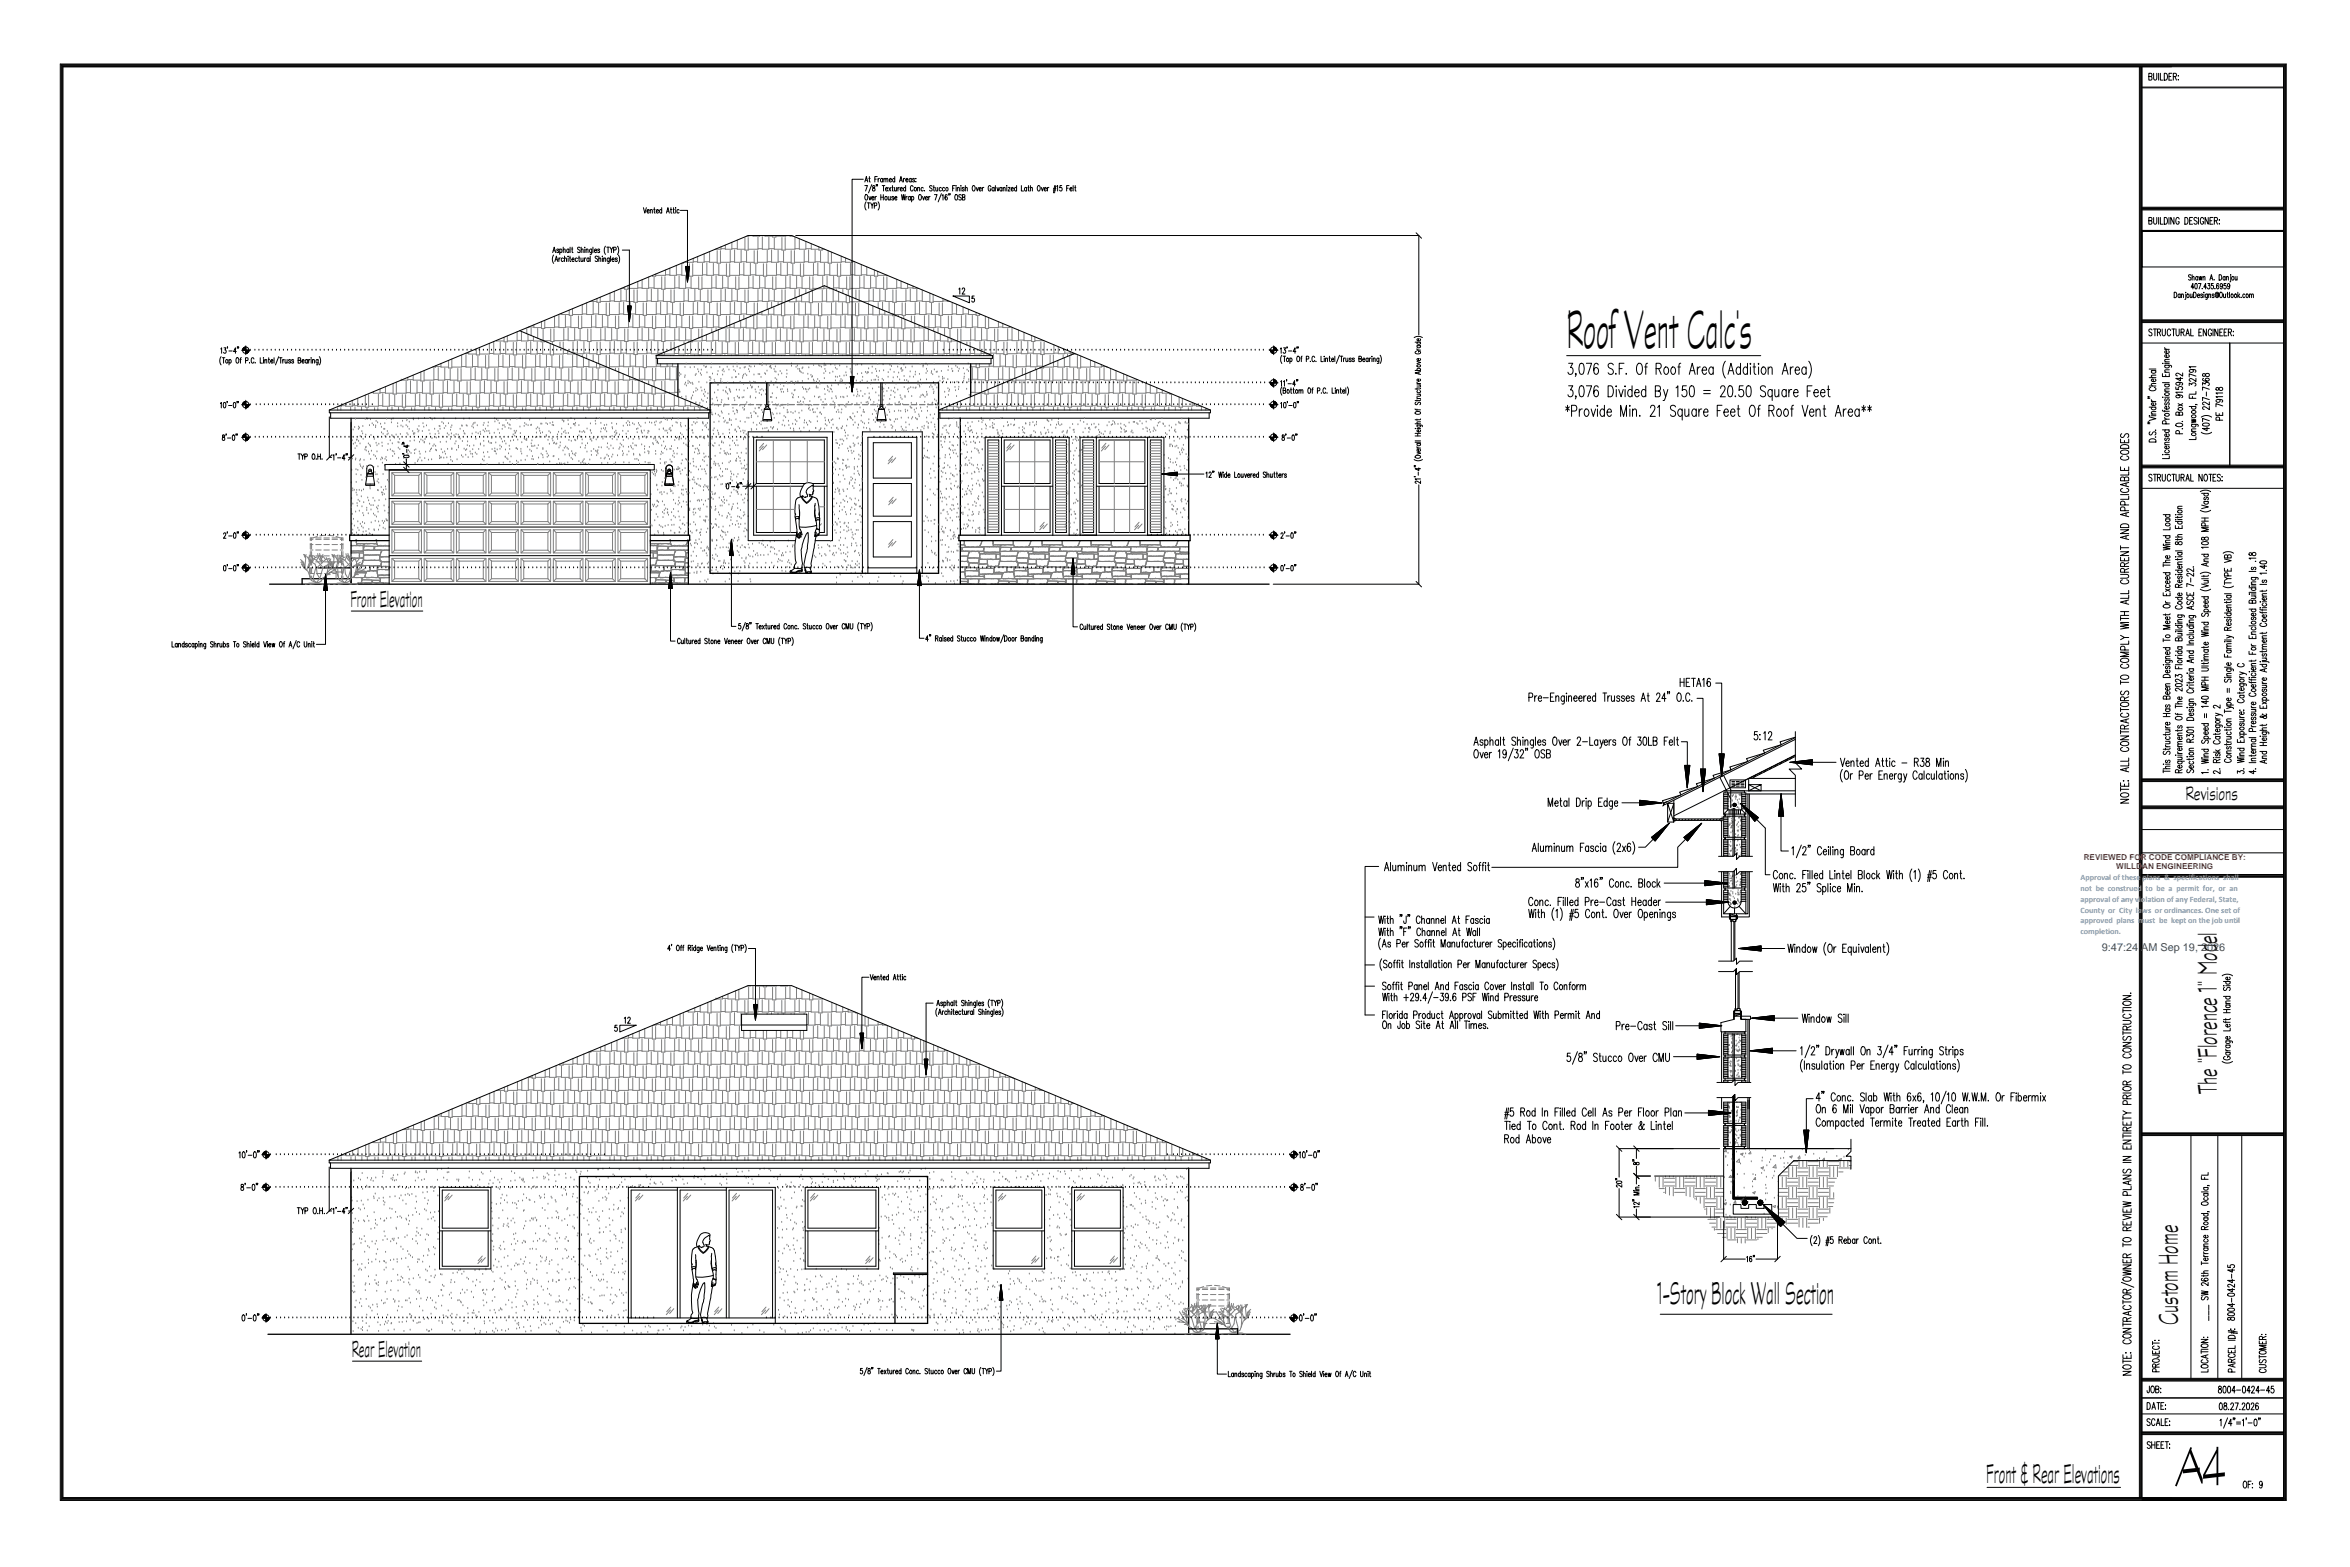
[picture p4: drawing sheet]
<svg xmlns="http://www.w3.org/2000/svg" width="914mm" height="610mm" viewBox="0 0 914 610" stroke-linecap="round" stroke-linejoin="round" font-family="sans-serif">
<defs><g id="words">
<text font-size="23" x="847" y="577.8">A4</text>
<text font-size="22.8" x="609.5" y="135.5">Roof Vent Calc's</text>
<text font-size="13.4" x="644.9" y="507.2">1-Story Block Wall Section</text>
<g font-size="11.5">
<text x="862.6" y="425.6" transform="rotate(-90 862.6 425.6)">The &quot;Florence 1&quot; Model</text>
<text x="847.4" y="515.3" transform="rotate(-90 847.4 515.3)">Custom Home</text>
<text x="772.9" y="577.1">Front &amp; Rear Elevations</text>
</g>
<g font-size="9.8">
<text x="136.4" y="236">Front Elevation</text>
<text x="136.9" y="527.7">Rear Elevation</text>
</g>
<text font-size="8.2" x="850.3" y="311.2">Revisions</text>
<text font-size="4.2" fill="#005091" x="817.9" y="369.8">9:47:24 AM Sep 19, 2026</text>
<g font-size="3.2" fill="#f00">
<text x="810.8" y="334.5">REVIEWED FOR CODE COMPLIANCE BY:</text>
<text x="823.5" y="338.1">WILLDAN ENGINEERING</text>
</g>
<g font-size="3.2" fill="#5b9bd4">
<text x="809.5" y="342.5">Approval of these plans &amp; specifications shall</text>
<text x="809.5" y="346.7">not be construed to be a permit for, or an</text>
<text x="809.5" y="350.9">approval of any violation of any Federal, State,</text>
<text x="809.5" y="355.1">County or City laws or ordinances. One set of</text>
<text x="809.5" y="359.3">approved plans must be kept on the job until</text>
<text x="809.5" y="363.5">completion.</text>
</g>
</g></defs>
<g fill="none" stroke="#000" stroke-width=".39">
<path d="M23.5 24.9h866.1v558.8h-866.1zM23.7 25.2h865.6v558.3h-865.6zM24 25.4h865.1v557.8h-865.1zM24.3 25.7h864.5v557.2h-864.5zM24.5 26h864v556.6h-864zM832.4 26v556.6M832.7 26v556.6M833 26v556.6M833.2 26v556.6M833.5 26v556.6M833.5 33.9h55M833.5 34.2h55"/>
<path d="M836.1 29.8l1.1-.2v-1l-1.1-.1v2.7l1.2-.3 .1-.6-.5-.5M838 28.5v1.9l.5 .8 .6-.4 .1-2.3M839.9 28.5v2.7M840.6 28.5v2.7h1.1M842.1 28.5a1.43 1.43 0 0 1 1.3 1 1.43 1.43 0 0 1-.4 1.5l-.9 .2zM844 29.8h.7M845.1 28.5h-1.1v2.7h1.1M845.7 29.8l1-.2v-1l-1-.1v2.7M846.3 29.8l.6 1.4M847.6 29.4v.2zM847.6 30.9v.3zM335.9 69.7h-4.3l-.1 76.7 .7 .7"/>
<path d="M336.5 72.2h1l-.7 2.1M336.5 70.8l.6-2.1 .6 2.1M336.7 70.1h.7M336.8 75.8l.1-.1a1.12 1.12 0 0 1 .8 1.1 1.12 1.12 0 0 1-.8 1 1.54 1.54 0 0 1-.1-2zM337 78.5a2.78 2.78 0 0 0 0 3.2M337.5 78.9h1M338 78.9v2.1M338.1 76.4l.4 1.4 .4-1.4M338.1 69.4h.5M338.3 68.7v1.7l.3 .4M338.8 78.9l.5 1 .6-1M339.2 77h.9l-.2-.5a.62 .62 0 0 0-.7 .6 .62 .62 0 0 0 .7 .6l.2-.2"/>
<path d="M339.2 71.8l-1.3 3.2M339.3 79.9v1.1M339.6 72.3v.6a.68 .68 0 0 1 .9 .7 .68 .68 0 0 1-.9 .6 .83 .83 0 0 1 .7-1.3v-.6zM340.4 69.7h.6M340.5 76.4v1.4M341 71.9l-.1 .5M341 76.4l-.5 .6M341.3 68.7h-.9v2.1M341.5 71.9l-.2 .5M341.7 78.5a2.78 2.78 0 0 1 0 3.2M341.7 69.4v1.4M342.2 69.4l-.5 .6"/>
<path d="M342.7 75.7v2.1M342.7 76.7h1M343.3 72.2h1M343.5 69.7l-.2-.2a.6 .6 0 0 0-.7 .6 .6 .6 0 0 0 .7 .6l.2-.2M343.5 69.4v1.4M343.7 75.7v2.1M343.8 72.2v2.1M343.9 69.8l.4-.4 .3 .1 .1 1.3M343.9 69.4v1.4M344.6 73.5h.8l-.1-.5a.62 .62 0 0 0-.8 .6 .62 .62 0 0 0 .8 .6l.1-.2M344.7 69.8l.4-.4 .3 .1 .1 1.3M345.6 76.4l.1 1.3 .3 .1 .4-.4"/>
<path d="M345.8 72.9l.8 1.4M346 70h.9l-.1-.5a.61 .61 0 0 0-.8 .6 .61 .61 0 0 0 .8 .6l.1-.2M346.4 76.4v1.4M346.6 72.9l-.8 1.4M347 72.9h.5M347.3 72.2v2l.3 .1M347.7 76.7l-.2-.3-.5 .3 .7 .5v.5l-.4 .1-.3-.3M348 72.9l.1 1.3 .3 .1 .4-.4M348.1 77h.9l-.1-.5a.62 .62 0 0 0-.8 .6 .62 .62 0 0 0 .8 .6l.1-.2M348.1 69.7l-.1-.2a.61 .61 0 0 0-.7 .6 .61 .61 0 0 0 .7 .6l.1-.2M348.1 68.7v2.1M348.8 72.9v1.4"/>
<path d="M349.4 72.9v1.4M349.9 72.9l-.5 .6M350 70.8l.6-2.1 .5 2.1M350.2 70.1h.7M350.3 73.5h.8l-.1-.5a.62 .62 0 0 0-.7 .6 .62 .62 0 0 0 .7 .6l.1-.2M350.8 75.7l.3 2.1 .4-2.1 .3 2.1 .4-2.1M351.5 69.4v1.4M352.1 69.4l-.6 .6M352.4 73.2l-.1-.2a.62 .62 0 0 0-.8 .6 .62 .62 0 0 0 .8 .6l.1-.2M352.4 72.2v2.1M352.5 70h.8l-.1-.5a.61 .61 0 0 0-.7 .6 .61 .61 0 0 0 .7 .6l.1-.2M352.5 76.4v1.4"/>
<path d="M353 76.4l-.5 .6M354.2 76.7l-.1-.2a.62 .62 0 0 0-.7 .6 .62 .62 0 0 0 .7 .6l.1-.2M354.2 76.4v1.4M354.6 69.7l-.1-.2a.61 .61 0 0 0-.8 .6 .61 .61 0 0 0 .8 .6l.1-.2M354.6 69.4v1.4M354.7 76.7l.2-.2a.62 .62 0 0 1 .7 .6 .62 .62 0 0 1-.7 .6l-.2-.2M354.7 76.4v2.1M355.3 72.7a.56 .56 0 0 0-.7-.5 .56 .56 0 0 0-.4 .8v.5a.56 .56 0 0 0 .4 .8 .56 .56 0 0 0 .7-.5M355.9 69.7l-.3-.3-.5 .1v.4l.8 .6-.3 .3-.5-.3M356.4 70.6h.1M356.4 69.4v.2zM357 73.3l.4-.4 .4 .1v1.3"/>
<path d="M357 72.9v1.4M357.7 75.8l.1-.1a1.15 1.15 0 0 1 .7 1.1 1.15 1.15 0 0 1-.7 1 1.6 1.6 0 0 1-.1-2zM358.9 76.4l.5 1.4 .4-1.4M359.2 73.2l-.1-.2a.62 .62 0 0 0-.7 .6 .62 .62 0 0 0 .7 .6l.1-.2M359.7 74.1l.1 .1M360.1 77h.8l-.1-.5a.62 .62 0 0 0-.7 .6 .62 .62 0 0 0 .7 .6l.1-.2M361.4 76.4v1.4M361.9 76.4l-.5 .6M362.7 72.5a.51 .51 0 0 0-.8-.2 .51 .51 0 0 0 .1 .8l.4 .2a.55 .55 0 0 1 .2 .9 .55 .55 0 0 1-.9-.2M363.1 72.9h.5M363.3 72.2l.1 2 .3 .1M363.6 75.7h1l-.7 2.1"/>
<path d="M364.1 72.9l.1 1.3 .3 .1 .4-.4M364.9 72.9v1.4M366.3 73.2l-.2-.2a.62 .62 0 0 0-.6 .6 .62 .62 0 0 0 .6 .6l.2-.2M366.3 75.3l-1.3 3.2M366.6 76.1l.3-.4v2.1M367.6 73.2l-.2-.2a.62 .62 0 0 0-.7 .6 .62 .62 0 0 0 .7 .6l.2-.2M368.6 76l-.1-.2a1.07 1.07 0 0 0-1 .9 1.07 1.07 0 0 0 .6 1.1 .6 .6 0 0 0 .5-.7 .6 .6 0 0 0-.7-.5l-.2 .5M369.3 75.4l-.2 .5M369.7 75.4l-.2 .5M370.7 73.2h.5M371.6 72.2h-.9v2.1M371.8 75.8l.1-.1a1.12 1.12 0 0 1 .8 1.1 1.12 1.12 0 0 1-.8 1 1.54 1.54 0 0 1-.1-2z"/>
<path d="M372 72.2v.2zM372 72.9v1.4M372.5 73.3l.4-.4 .3 .1 .1 1.3M372.5 72.9v1.4M373.9 72.9v1.4M373.9 72.2v.2zM374.1 76l-.4-.3-.5 .1a.87 .87 0 0 0 .8 1.2l-.1 .7-.5 .1-.3-.3M374.5 76.7l.8-.1v-.8l-.8-.1v2.1l.9-.2v-.7l-.3-.2M375.2 73.2l-.3-.3-.4 .1v.4l.7 .6-.3 .3-.5-.3M375.6 73.3l.4-.4 .3 .1 .1 1.3M375.6 72.2v2.1M378.4 72.5l.3-.3a1.12 1.12 0 0 1 .8 1.1 1.12 1.12 0 0 1-.8 1l-.4-.8z"/>
<path d="M379.9 72.9l.4 1.4 .4-1.4M381 73.5h.8l-.1-.5a.62 .62 0 0 0-.8 .6 .62 .62 0 0 0 .8 .6l.1-.2M382.2 72.9v1.4M382.8 72.9l-.4 .1-.2 .5M385.6 72.7a.56 .56 0 0 0-.7-.5 .56 .56 0 0 0-.4 .8v.5a.58 .58 0 0 0 .5 .8 .58 .58 0 0 0 .6-.8h-.4M386.8 73.2l-.1-.2a.62 .62 0 0 0-.7 .6 .62 .62 0 0 0 .7 .6l.1-.2M386.8 72.9v1.4M387.3 72.2v2.1M387.9 72.9l.4 1.4 .4-1.4M389.8 73.2l-.1-.2a.62 .62 0 0 0-.7 .6 .62 .62 0 0 0 .7 .6l.1-.2M389.8 72.9v1.4M390.4 73.3l.3-.4 .4 .1v1.3"/>
<path d="M390.4 72.9v1.4M391.8 72.9v1.4M391.8 72.2v.2zM392.3 72.9h.7l-.7 1.4h.7M393.4 73.5h.9l-.1-.5a.62 .62 0 0 0-.8 .6 .62 .62 0 0 0 .8 .6l.1-.2M395.6 73.2l-.2-.2a.62 .62 0 0 0-.7 .6 .62 .62 0 0 0 .7 .6l.2-.2M395.6 72.2v2.1M397.4 72.2v2.1h.9M399.5 73.2l-.2-.2a.62 .62 0 0 0-.7 .6 .62 .62 0 0 0 .7 .6l.2-.2M399.5 72.9v1.4M400 72.9h.4M400.2 72.2v2l.3 .1"/>
<path d="M400.9 73.3l.4-.4 .4 .1v1.3M400.9 72.2v2.1M403.9 72.3l.1-.1a1.12 1.12 0 0 1 .8 1.1 1.12 1.12 0 0 1-.8 1 1.5 1.5 0 0 1-.1-2zM405.2 72.9l.4 1.4 .4-1.4M406.3 73.5h.9l-.2-.5a.62 .62 0 0 0-.7 .6 .62 .62 0 0 0 .7 .6l.2-.2M407.6 72.9v1.4M408.1 72.9l-.5 .6M409.8 73.9h1M409.9 73.3h1M410.4 72.2l-.5 2.8M410.8 72.2l-.5 2.8M411.2 72.6l.3-.4v2.1"/>
<path d="M413.1 72.2h-.6v.8a.63 .63 0 0 1 .8 .6 .63 .63 0 0 1-.9 .5l-.1-.2M415 73.2h.6M416 72.2h-1v2.1M416.3 73.5h.9l-.2-.5a.62 .62 0 0 0-.7 .6 .62 .62 0 0 0 .7 .6l.2-.2M417.6 72.2v2.1M418.2 72.9h.4M418.4 72.2v2l.3 .1M215.1 98.3l.5-2.1 .6 2.1M215.3 97.6h.7M215.4 99.2a2.84 2.84 0 0 0 0 3.3M217.4 97.2l-.3-.3-.5 .3 .7 .5v.5l-.4 .1-.3-.3M217.8 97.2l.2-.2a.62 .62 0 0 1 .7 .6 .62 .62 0 0 1-.7 .6l-.2-.2"/>
<path d="M217.8 96.9v2.1M219.2 97.3l.3-.4 .4 .1v1.3M219.2 96.2v2.1M219.7 99.6v2.1M221.1 99.6v.2zM221.4 97.2l-.2-.2a.62 .62 0 0 0-.7 .6 .62 .62 0 0 0 .7 .6l.2-.2M221.4 96.9v1.4M221.8 99.6v2.1h.3M221.8 96.2v2.1M222.4 96.9h.5M222.6 96.2l.1 2 .3 .1M225.3 99.6v1.7l.3 .4"/>
<path d="M225.7 96.4l-.3-.2h-.5a.87 .87 0 0 0 .7 1.3v.7l-.5 .1-.4-.3M226.1 97.3l.4-.4 .4 .1v1.3M226.1 96.2v2.1M227.5 96.9v1.4M227.5 96.2v.2zM228 97.3l.4-.4 .4 .1v1.3M228 96.9v1.4M229.7 99.6v2.1M230.3 96.9l-.1 1.9-.6 .1M230.3 97.2l-.2-.2a.62 .62 0 0 0-.7 .6 .62 .62 0 0 0 .7 .6l.2-.2M230.7 96.2v2.1M231.3 97.5h.9l-.2-.5a.62 .62 0 0 0-.7 .6 .62 .62 0 0 0 .7 .6l.2-.2"/>
<path d="M232.6 99.9a.51 .51 0 0 0-.8-.2 .51 .51 0 0 0 .1 .8l.4 .2a.55 .55 0 0 1 .2 .9 .55 .55 0 0 1-.9-.2M233 99.6v2.1M233.3 97.2l-.3-.3-.4 .1v.4l.7 .6-.3 .3-.4-.3M234.4 99.6v.2zM235.6 95.8a2.97 2.97 0 0 0 0 3.2M236.1 96.2h1M236.6 96.2v2.1M237.4 96.2l.5 1 .6-1M237.6 99.6v2.1M237.9 97.2v1.1M238.8 97.3l.9-.2-.1-.9h-.8v2.1M240.2 95.8a2.77 2.77 0 0 1 0 3.2"/>
<path d="M240.6 99.2a3.1 3.1 0 0 1 0 3.3M242.1 97.3h2.8v21.8l.6 .5M250.4 80.8l.5 2.1 .6-2.1M251.8 82.1h.8l-.1-.5a.62 .62 0 0 0-.8 .6 .62 .62 0 0 0 .8 .6l.1-.2M253 81.9l.4-.4 .3 .1 .1 1.3M253 81.5v1.4M254.4 81.5h.5M254.6 80.8v1.7l.3 .4M255.4 82.1h.8l-.1-.5a.62 .62 0 0 0-.8 .6 .62 .62 0 0 0 .8 .6l.1-.2M257.5 81.8l-.2-.2a.62 .62 0 0 0-.7 .6 .62 .62 0 0 0 .7 .6l.2-.2M257.5 80.8v2.1M259.3 82.9l.6-2.1 .5 2.1"/>
<path d="M259.5 82.2h.7M260.9 81.5h.5M261.1 80.8v1.7l.4 .4M261.9 81.5h.4M262.1 80.8v2l.3 .1M262.9 81.5v1.4M262.9 80.8v.2zM264.2 81.8l-.1-.2a.62 .62 0 0 0-.7 .6 .62 .62 0 0 0 .7 .6l.1-.2M264.8 81.8h2.7v21.8M309.6 91.6h242.5v38.7M340.2 80l.8-.1v-.9l-.8-.1v2.1M551 90.6l2.1 2.1"/>
<path d="M833.5 80.6h55M833.5 80.9h55M833.5 81.1h55M833.5 81.4h55M833.5 81.7h55M833.5 89.9h55h-55M833.5 89.9h55.2v14h-55.2zM833.5 89.6h55M836.1 85.9l1.1-.2v-1l-1.1-.1v2.6l1.2-.2 .1-.6-.5-.5M838 84.6v1.9l.5 .7 .6-.4 .1-2.2M839.9 84.6v2.6M840.6 84.6v2.6h1.1"/>
<path d="M842.1 84.6a1.4 1.4 0 0 1 1.3 .9 1.4 1.4 0 0 1-.4 1.6l-.9 .1zM844 84.6v2.6M845.9 84.6v2.6l-1.2-2.6v2.6M847.9 85.2a.7 .7 0 0 0-.9-.6 .7 .7 0 0 0-.4 1v.6a.71 .71 0 0 0 .7 1 .71 .71 0 0 0 .6-1h-.4M850.1 84.6a1.42 1.42 0 0 1 1.3 .9 1.42 1.42 0 0 1-.4 1.6l-.9 .1zM852 85.9h.7M853.1 84.6h-1.1v2.6h1.1M854.9 85a.64 .64 0 0 0-1-.3 .64 .64 0 0 0 .1 1l.5 .3a.66 .66 0 0 1 .3 1.1 .66 .66 0 0 1-1.1-.3M855.4 84.6v2.6M857.5 85.2a.7 .7 0 0 0-.9-.6 .7 .7 0 0 0-.5 1v.6a.71 .71 0 0 0 .7 1 .71 .71 0 0 0 .7-1h-.5M859.2 84.6v2.6l-1.2-2.6v2.6M859.9 85.9h.7"/>
<path d="M861.1 84.6h-1.2v2.6h1.2M861.6 85.9l1.1-.2v-1l-1.1-.1v2.6M862.2 85.9l.6 1.3M863.6 85.5v.2zM863.6 87v.2zM215.9 101.7l.6-2.1 .5 2.1M216.1 101h.7M217.5 100.3v1.4M218 100.3l-.5 .6M219.2 100.6l-.1-.2a.62 .62 0 0 0-.7 .6 .62 .62 0 0 0 .7 .7l.1-.3M219.7 100.7l.3-.4 .3 .1 .1 1.3M221.1 100.3v1.4"/>
<path d="M221.6 100.3h.4M222.5 100.9h.9l-.1-.5a.62 .62 0 0 0-.8 .6 .62 .62 0 0 0 .8 .7l.1-.3M224.7 100.6l-.2-.2a.62 .62 0 0 0-.7 .6 .62 .62 0 0 0 .7 .7l.2-.3M225.1 100.3h.5M226.1 100.3v1.4h.4l.4-.4M226.9 100.3v1.4M227.4 100.3v1.4M228 100.3l-.6 .6M229.2 100.6l-.2-.2a.62 .62 0 0 0-.7 .6 .62 .62 0 0 0 .7 .7l.2-.3M229.2 100.3v1.4M233 100.7l.3-.4 .4 .1 .1 1.3M234.4 100.3v1.4"/>
<path d="M234.9 100.7l.3-.4 .4 .1 .1 1.3M234.9 100.3v1.4M237.1 100.3l-.1 1.9-.6 .1M237.1 100.6l-.2-.2a.62 .62 0 0 0-.7 .6 .62 .62 0 0 0 .7 .7l.2-.3M238.1 100.9h.9l-.2-.5a.62 .62 0 0 0-.7 .6 .62 .62 0 0 0 .7 .7l.2-.3M240.2 100.6l-.3-.3-.4 .1v.4l.5 .2a.41 .41 0 0 1 0 .7 .41 .41 0 0 1-.6-.3M244.2 119.1l1.2 1.2M244.2 119.1h1.4l-.7 6.1zM244.2 119.2l1.2 1.2M244.2 119.4l1.2 1.3-1.2-1.2M244.2 119.3l1.2 1.2M244.3 119.8l1.1 1.1"/>
<path d="M244.3 119.1l1.1 1.1M244.4 119.1l1 1.1M244.5 119.1l1 1M244.6 119.1l.9 .9-.9-.9M244.8 119.1l.7 .7M244.9 119.1l.6 .6M245 119.1l.5 .5M245.2 119.1l.3 .4M245.2 119.1l.3 .3M245.3 119.1l.3 .2-.2-.2M266.8 103.6h1.4l-.7 6.2zM266.8 103.9l1.3 1.1"/>
<path d="M266.8 103.7l1.3 1.3M266.8 103.6l1.3 1.3M266.9 104.2l1.1 1.2M266.9 104.2l1.2 .9M266.9 104.4l1.1 1.1M266.9 104.7l1.1 1M266.9 104.6l1.1 1M266.9 104.5l1.1 1.1M266.9 103.6l1.2 1.2M267 104.9l1 1M267 104.8l1 1M267 105l.9 1"/>
<path d="M267 105.1l.9 1M267 105.4l.9 .9M267 103.6l1.1 1.1M267 105.7l.9 1-.8-.9M267 105.6l.9 .9M267 105.5l.9 .9M267.1 106.1l.7 .8M267.1 106.1l.7 .7M267.1 105.9l.7 .8M267.1 106.3l.7 .7M267.1 106.4l.7 .7M267.1 106.5l.7 .7-.6-.6"/>
<path d="M267.2 106.7l.6 .6M267.2 106.8l.6 .6M267.2 106.9l.6 .6M267.2 107l.6 .6M267.2 107.1l.6 .6M267.2 107.2l.6 .6M267.2 103.6l.9 1-1-1M267.3 107.3l.4 .5-.4-.4M267.3 107.8l.4 .4M267.3 107.8l.4 .5M267.3 108l.4 .3M267.3 108l.4 .4"/>
<path d="M267.3 103.6l.8 .9M267.3 108.2l.3 .3M267.3 108.3l.3 .3M267.3 108.4l.3 .2M267.4 108.5l.2 .2M267.4 108.6l.2 .2-.2-.1M267.4 103.6l.7 .8M267.4 109l.2 .1M267.4 109.1l.1 .4M267.5 109.5v.1M267.5 103.6l.6 .7M267.5 109.7h.1"/>
<path d="M267.5 103.6l.6 .6M267.6 109l-.2-.2 .2 .3M267.7 103.6l.4 .5M267.7 108l-.4-.5 .4 .6M267.8 103.6l.4 .4M267.9 106.1l-.9-.8 .9 .9M267.9 103.6l.3 .3M268.2 103.7v.1M370.8 115.2h6.4v2.6zM373.1 112.5l.4-.5v2.4M374.4 112.6v-.1a.53 .53 0 0 1 .8-.4 .53 .53 0 0 1 .1 .8l-.9 1.5h1.1M379.1 115.2h-.9v.8a.71 .71 0 0 1 1 .7 .71 .71 0 0 1-1 .6l-.1-.2"/>
<path d="M846 113.7a1.06 1.06 0 0 1 1 1 1.06 1.06 0 0 1-1 1.1zM848.3 114.7l-.2-.3a.66 .66 0 0 0-.6 .7 .66 .66 0 0 0 .7 .6l.1-.2M848.3 114.4v1.4M848.8 114.8l.4-.4 .3 .1 .1 1.3M848.8 114.4v1.4M850.4 113.8h.1M850.5 114.4v1.7l-.4 .4M852.2 114.4l.1 1.3 .3 .1 .4-.4M852.6 107.2l-.4-.3-.6 .3 .1 .5 .6 .3a.53 .53 0 0 1 .2 .8 .53 .53 0 0 1-.9-.1M853 108l.3-.5 .4 .2v1.3M853 106.9v2.1M853 114.4v1.4"/>
<path d="M853.5 113.7a1.06 1.06 0 0 1 1.1 1 1.06 1.06 0 0 1-1.1 1.1zM853.7 111.7h-1.1l.7-1.4v2.1M854.2 110.4l.2-.1a1.28 1.28 0 0 1 0 2.1l-.4-.9zM855 115h.9l-.3-.6a.66 .66 0 0 0-.6 .7 .66 .66 0 0 0 .7 .6l.2-.2M855.2 107.9l-.2-.2a.6 .6 0 0 0-.7 .6 .6 .6 0 0 0 .7 .6l.2-.2M855.2 107.5v1.5M855.4 110.3h1l-.7 2.1M855.6 107.5l.3 1.5 .3-1.5 .3 1.5 .3-1.5M856.9 112.2l.1 .1M857.1 114.7l-.3-.3-.4 .1v.4l.6 .3 .1 .3-.3 .3-.5-.3M857.2 108l.3-.5 .4 .2 .1 1.3M857.2 107.5v1.5"/>
<path d="M857.5 114.4v1.4M857.5 113.8h.1M858.6 111.7h-1.1l.7-1.4v2.1M858.9 114.4l-.1 1.9-.5 .1M858.9 114.7l-.3-.3a.66 .66 0 0 0-.6 .7 .66 .66 0 0 0 .8 .6l.1-.2M859.1 110.3h.7l-.4 .8a.57 .57 0 0 1 .5 .8 .57 .57 0 0 1-1 .1M859.4 114.8l.3-.4 .4 .1 .1 1.3M859.4 114.4v1.4M859.9 109l.6-2.1 .5 2.1M860.1 108.3h.7M861.2 110.3h-.7l-.1 .9a.59 .59 0 0 1 .9 .5 .59 .59 0 0 1-.9 .5l-.1-.2M861.5 114.7l-.3-.3-.4 .1v.4l.6 .3 .1 .3-.3 .3-.5-.3"/>
<path d="M861.5 108.8l.1 .1M861.8 112.2l.1 .1M863 114.5l-.2-.3a.55 .55 0 0 0-.5 .5 .55 .55 0 0 0 .5 .6l.2-.3M863 114.2v1.1a.83 .83 0 0 0 .5-1.1 .83 .83 0 0 0-1.1-.4 .83 .83 0 0 0-.5 1.1 .74 .74 0 0 0 .4 .8 .74 .74 0 0 0 .9-.2M863.3 110.6l-.3-.3a1.3 1.3 0 0 0 0 2.1 .63 .63 0 0 0 .4-.7 .63 .63 0 0 0-.7-.5l-.2 .5M863.5 106.9a1.06 1.06 0 0 1 1 1 1.06 1.06 0 0 1-1 1.1zM863.9 113.8l.2-.1a1.15 1.15 0 0 1 .7 1 1.15 1.15 0 0 1-.7 1.1 1.6 1.6 0 0 1-.2-2zM864.8 111l-.2 .5a.57 .57 0 0 1-.7-.6 .57 .57 0 0 1 .7-.5l.1 1.6-.3 .4-.5-.3M865.2 114.4l.1 1.3 .3 .1 .4-.4M865.8 107.9l-.1-.2a.6 .6 0 0 0-.8 .6 .6 .6 0 0 0 .8 .6l.1-.2M865.8 107.5v1.5M866 114.4v1.4"/>
<path d="M866.1 110.3h-.7l-.1 .9a.61 .61 0 0 1 1 .5 .61 .61 0 0 1-1 .5v-.2M866.3 108l.3-.5 .4 .2 .1 1.3M866.3 107.5v1.5M866.5 114.4h.5M866.7 113.7v1.7l.4 .4M867.5 113.7v2.1M867.6 111l-.2 .5a.57 .57 0 0 1-.7-.6 .57 .57 0 0 1 .7-.5l.1 1.6-.3 .4-.4-.3M868 106.9v.2zM868 107.5v1.8l-.3 .4M868.1 114.7l.2-.2a.6 .6 0 0 1 .7 .6 .6 .6 0 0 1-.7 .6zM869.7 107.5l.1 1.4 .3 .1 .4-.4M870.5 107.5v1.5"/>
<path d="M870.8 113.7v2.1M871.1 115l.4 .8M871.5 114.4l-.7 1M872 115.6l.1 .1M873.5 114.7l-.3-.3a.66 .66 0 0 0-.6 .7 .66 .66 0 0 0 .8 .6l.1-.2M875.3 114.8l.3-.4 .4 .1v1.3M875.3 114.4v1.4M876 114.8l.4-.4 .4 .1v1.3M85.9 135.7l.3-.4v2.1M86 138.7a2.78 2.78 0 0 0 0 3.3M86.5 139.2h1M87 139.2v2.1"/>
<path d="M87.2 135.3h.7l-.4 .9a.58 .58 0 0 1 .5 .8 .58 .58 0 0 1-1 0M88 140a.6 .6 0 0 1 .7 .6 .6 .6 0 0 1-.7 .6l-.2-.6zM88.6 135l-.2 .5M89.1 136.5h1.2M89.1 139.8v2.2M91.9 136.8h-1l.7-1.5v2.1M92.1 139.2h.1a1.15 1.15 0 0 1 .8 1 1.15 1.15 0 0 1-.8 1.1 1.6 1.6 0 0 1-.1-2.1zM92.5 135l-.2 .5M92.9 135l-.2 .5M93.3 139.8h.6M93.9 139.2l-.3 .3v1.8M94 136.2h3.4"/>
<path d="M94.4 136.2l1.2-1.2-1.2 1.2M95 135.1l-.5 .6M95.3 135.1l-.9 .8M95.4 135l-1 1M95.6 135.1l-1 1.1M95.6 136.2h.1M95.6 134.5v3.5M95.6 136.2h-.1M95.6 136l-.2 .2M95.6 135.5l-.7 .7M95.6 135.3l-.9 .9M95.6 135.2l-1 1"/>
<path d="M95.6 135.9l-.3 .3M95.6 135.8l-.4 .4M95.6 135.6l-.6 .6M95.8 136.2l-.2 .2M95.8 136.2l-.2 .3M96 136.2l-.4 .4M96.1 136.2l-.5 .6M96.3 136.2l-.7 .7M96.4 136.2l-.8 .8M96.5 136.2l-.9 .9M96.7 136.2l-1.1 1.1M96.8 136.2l-1.2 1.2"/>
<path d="M96.8 136.8l-.7 .6M96.9 136.5l-1 1M96.9 136.2l-1.2 1.3M96.9 136.4l-1.1 1.1M97.4 136.2h.1M98.8 139.7a.56 .56 0 0 0-.7-.5 .56 .56 0 0 0-.4 .8v.5a.56 .56 0 0 0 .4 .8 .56 .56 0 0 0 .7-.5M99.2 136.2h.1M100.8 136.2h.1M101.3 139.2v2.1h.8M102.4 136.2h.1M102.5 139.8v1.5M102.4 139.2h.1"/>
<path d="M103 139.8v1.5M103.9 136.2h.1M104.4 139.8h.5M104.6 139.2v1.7l.3 .4M105.5 136.2h.1M106.6 139.2v2.1M107.1 136.2h.1M108.5 138.7l-1.3 3.3M108.7 136.2h.1M108.8 139.2h.9M109.2 139.2v2.1M110 139.8v1.5"/>
<path d="M110.3 136.2h.1M110.6 139.8l-.6 .7M110.9 139.8l.1 1.4 .3 .1 .4-.4M111.7 139.8v1.5M111.9 136.2h.1M113.5 136.2h.1M115.1 136.2h.1M116.6 136.2h.1M118.2 136.2h.1M119.6 139.8v1.5M119.8 136.2h.1M120.1 139.8v1.5"/>
<path d="M120.7 139.8l-.6 .7M121 139.2h.1M121.1 139.8v1.5M121.4 136.2h.1M121.6 139.8v1.5M123 136.2h.1M123.8 139.8l-.1 2-.6 .1M124.2 138.7a2.78 2.78 0 0 1 0 3.3M124.6 136.2h.1M126.2 136.2h.1M127.8 136.2h.1M129.3 136.2h.1"/>
<path d="M130.9 136.2h.1M132.5 136.2h.1M134.1 136.2h.1M135.7 136.2h.1M137.3 136.2h.1M138.9 136.2h.1M140.5 136.2h.1M142 136.2h.1M143.6 136.2h.1M145.2 136.2h.1M146.8 136.2h.1M148.4 136.2h.1"/>
<path d="M150 136.2h.1M151.6 136.2h.1M153.2 136.2h.1M154.7 136.2h.1M156.3 136.2h.1M157.9 136.2h.1M159.5 136.2h.1M161.1 136.2h.1M162.7 136.2h.1M164.3 136.2h.1M165.9 136.2h.1M167.4 136.2h.1"/>
<path d="M169 136.2h.1M170.6 136.2h.1M172.2 136.2h.1M173.8 136.2h.1M175.4 136.2h.1M177 136.2h.1M178.6 136.2h.1M180.1 136.2h.1M181.7 136.2h.1M183.3 136.2h.1M184.9 136.2h.1M186.5 136.2h.1"/>
<path d="M188.1 136.2h.1M189.7 136.2h.1M191.3 136.2h.1M192.8 136.2h.1M194.4 136.2h.1M196 136.2h.1M197.6 136.2h.1M199.2 136.2h.1M200.8 136.2h.1M202.2 128.7l74.1 30.8M202.4 136.2h.1M204 136.2h.1"/>
<path d="M205.5 136.2h.1M207.1 136.2h.1M208.7 136.2h.1M210.3 136.2h.1M211.9 136.2h.1M213.5 136.2h.1M215.1 136.2h.1M216.7 136.2h.1M218.2 136.2h.1M219.8 136.2h.1M221.4 136.2h.1M223 136.2h.1"/>
<path d="M224.6 136.2h.1M226.2 136.2h.1M227.8 136.2h.1M229.4 136.2h.1M230.9 136.2h.1M232.5 136.2h.1M234.1 136.2h.1M235.7 136.2h.1M237.3 136.2h.1M238.9 136.2h.1M240.5 136.2h.1M242.1 136.2h.1"/>
<path d="M243.6 136.2h.1M244.3 120.1l1.1 1.1M244.3 120.2l1 1.1-1-1M244.3 120.5l1 1M244.3 120.4l1 1M244.4 120.6l.9 1M244.4 121l.9 .8M244.4 120.8l.9 .9M244.4 120.7l.9 .9M244.4 121l.9 .9M244.4 121.4l.8 .7M244.4 121.3l.8 .8"/>
<path d="M244.4 121.2l.8 .8M244.5 121.5l.7 .8-.7-.7M244.5 121.7l.7 .7M244.5 121.8l.7 .7M244.5 121.9l.7 .7M244.5 122l.7 .7M244.5 122.1l.7 .6M244.6 122.2l.6 .6zM244.6 122.4l.6 .6M244.6 122.5l.5 .6M244.6 122.7l.5 .5M244.6 122.9l.5 .4"/>
<path d="M244.6 123l.5 .4M244.6 123.1l.5 .4-.5-.3M244.7 123.3l.4 .4M244.7 123.4l.4 .4M244.7 123.7l.3 .3M244.7 123.8l.3 .3M244.7 123.9l.3 .3-.3-.2M244.8 124.1l.2 .2M244.8 124.2l.2 .2M244.8 124.3l.2 .2M244.8 124.4l.1 .2M244.8 124.6l.1 .1"/>
<path d="M244.8 124.6l.1 .2M244.8 124.8l.1 .1M244.9 125h.1M244.9 125.1h.1M244.9 125.2h.1M245 123.8l-.3-.3 .3 .4M245.2 136.2h.1M245.4 121l-1.1-1 1.1 1.1M245.4 120.7l-1.1-1 1.1 1.1M246.8 136.2h.1M248.4 136.2h.1M250 136.2h.1"/>
<path d="M251.6 136.2h.1M253.2 136.2h.1M254.8 136.2h.1M255.3 138.4h130.9M255.3 138.4v1h130.9v-1M255.3 138.4l65.5-27.3 65.4 27.3M255.9 139.4v2.1h129.7v-2.1M256.3 136.2h.1M257.9 136.2h.1M259.5 136.2h.1M261.1 136.2h.1M262.7 136.2h.1"/>
<path d="M264.3 136.2h.1M265.9 136.2h.1M267.5 136.2h.1M269 136.2h.1M270.6 136.2h.1M272.2 136.2h.1M273.8 136.2h.1M275.4 136.2h.1M277.2 136.2h.1M367 136.2h.1M369.4 136.2h.1M370.9 136.2h.1"/>
<path d="M372.5 136.2h.1M374.1 136.2h.1M375.7 136.2h.1M377.3 136.2h.1M378.9 136.2h.1M380.4 136.2h.1M382.1 136.2h.1M383.6 136.2h.1M385.2 136.2h.1M386.8 136.2h.1M388.4 136.2h.1M390 136.2h.1"/>
<path d="M391.6 136.2h.1M393.1 136.2h.1M394.8 136.2h.1M396.3 136.2h.1M397.9 136.2h.1M399.5 136.2h.1M401.1 136.2h.1M402.7 136.2h.1M404.3 136.2h.1M405.8 136.2h.1M407.5 136.2h.1M409 136.2h.1"/>
<path d="M410.6 136.2h.1M412.2 136.2h.1M413.8 136.2h.1M415.4 136.2h.1M417 136.2h.1M418.1 137.5l-52.9 22M418.5 136.2h.1M420.2 136.2h.1M421.7 136.2h.1M423.3 136.2h.1M424.9 136.2h.1M426.5 136.2h.1"/>
<path d="M428.1 136.2h.1M429.7 136.2h.1M431.2 136.2h.1M432.9 136.2h.1M434.4 136.2h.1M436 136.2h.1M437.6 136.2h.1M439.2 136.2h.1M440.8 136.2h.1M442.4 136.2h.1M443.9 136.2h.1M445.6 136.2h.1"/>
<path d="M447.1 136.2h.1M448.7 136.2h.1M450.3 136.2h.1M451.9 136.2h.1M453.5 136.2h.1M455.1 136.2h.1M456.6 136.2h.1M458.3 136.2h.1M459.8 136.2h.1M461.4 136.2h.1M463 136.2h.1M464.6 136.2h.1"/>
<path d="M466.2 136.2h.1M467.8 136.2h.1M469.3 136.2h.1M471 136.2h.1M472.5 136.2h.1M474.1 136.2h.1M475.7 136.2h.1M477.3 136.2h.1M478.9 136.2h.1M480.5 136.2h.1M482 136.2h.1M483.7 136.2h.1"/>
<path d="M485.2 136.2h.1M486.8 136.2h.1M488.4 136.2h.1M490 136.2h.1M491.6 136.2h.1M493.9 136.2h.1M493.9 136.2h3.4M494.3 136.2l1.3 1.3M494.4 136.4l1 1.1M494.4 136.5l.9 1M494.4 136.6l.9 .9M494.5 136.9l.5 .4"/>
<path d="M494.6 136.2l1 1-.9-1M494.9 136.2l.7 .7-.6-.7M495.2 136.2l.4 .5M495.3 136.2l.3 .3-.3-.3M495.6 136.1l.2 .1M495.6 135l1.3 1.2M495.6 136.2h.1M495.6 134.5v3.5M495.6 137l-.9-.8 .9 .9M495.6 136.8l-.5-.6 .5 .6M495.6 136.4v.1M495.6 137.4l-1.1-1.2 1.1 1.2"/>
<path d="M495.6 135.2l1 1-1-.9M495.6 135.4l.9 .8M495.6 135.6l.6 .6-.6-.5M495.6 135.8l.5 .4M495.9 135l.9 1M495.9 136.2l-.3-.3 .4 .3M495.9 135.1l.9 .8M496.1 135.1l.7 .7M496.2 135.1l.5 .6M496.3 136.2l-.7-.7 .8 .7M496.7 136.2l-1.1-1.1 1.2 1.1M496.9 136.1l-1.2-1.1 1.2 1.2"/>
<path d="M498.2 135.7l.3-.4v2.1M498.8 138.2a2.97 2.97 0 0 0 0 3.2M499.3 138.6h1M499.4 135.3h.8l-.4 .9a.58 .58 0 0 1 .5 .8 .58 .58 0 0 1-1 0M499.8 138.6v2.1M500.8 135l-.1 .5M501.4 136.5h1.2M501.9 139.6l.1-.2a.62 .62 0 0 1 .8 .6 .62 .62 0 0 1-.8 .6l-.1-.2M501.9 139.3v2.1M504.2 136.8h-1l.7-1.5v2.1M504.7 138.9l.3-.3a1.12 1.12 0 0 1 .7 1 1.12 1.12 0 0 1-.7 1.1l-.4-.8zM504.7 135l-.1 .5"/>
<path d="M505.2 135l-.2 .5M506.1 139.3h.5M506.7 138.6l-.3 .1-.1 2M508.3 139.7l.9-.2-.1-.8-.8-.1v2.1M511.6 139.1a.56 .56 0 0 0-.8-.5 .56 .56 0 0 0-.3 .8v.5a.56 .56 0 0 0 .3 .8 .56 .56 0 0 0 .8-.5M514 138.6v2.1h.9M515.3 139.3v1.4M515.3 138.6v.2zM515.8 139.7l.3-.4 .4 .1 .1 1.3M515.8 139.3v1.4M517.1 139.3h.5M517.3 138.6v1.7l.4 .4"/>
<path d="M518.1 139.9h.9l-.2-.5a.62 .62 0 0 0-.7 .6 .62 .62 0 0 0 .7 .6l.2-.2M519.4 138.6v2.1M521.2 138.2l-1.3 3.2M521.5 138.6h1M522 138.6v2.1M522.8 139.3v1.4M523.3 139.3l-.5 .6M523.7 139.3v1.3l.4 .1 .4-.4M524.5 139.3v1.4M525.8 139.6l-.3-.3-.5 .3 .7 .5v.5l-.4 .1-.3-.3M527 139.6l-.3-.3-.5 .3 .7 .5v.5l-.4 .1-.3-.3M528.7 139.6l.9-.1 .1-.7-1-.2v2.1l1-.2 .1-.5-.4-.4"/>
<path d="M530.2 139.9h.9l-.2-.5a.62 .62 0 0 0-.7 .6 .62 .62 0 0 0 .7 .6l.2-.2M532.3 139.6l-.1-.2a.62 .62 0 0 0-.7 .6 .62 .62 0 0 0 .7 .6l.1-.2M532.3 139.3v1.4M532.8 139.3v1.4M533.4 139.3l-.6 .6M533.8 139.3v1.4M533.8 138.6v.2zM534.3 139.7l.4-.4 .4 .1v1.3M534.3 139.3v1.4M536.5 139.3l-.1 1.9-.5 .1M536.5 139.6l-.1-.2a.62 .62 0 0 0-.7 .6 .62 .62 0 0 0 .7 .6l.1-.2M537 138.2a2.77 2.77 0 0 1 0 3.2"/>
<path d="M550.2 131.3a2.97 2.97 0 0 1 3.3 0M550.6 133.1h2.1M551.1 136.6a.56 .56 0 0 0-.5 .7 .56 .56 0 0 0 .8 .4h.5a.58 .58 0 0 0 .9-.5 .58 .58 0 0 0-.9-.6v.4M551.3 135.7l.6 .5M551.3 136.2h1.4M551.3 134.5h1.4M551.6 134.5l-.2 .1a.62 .62 0 0 0 .6 .7 .62 .62 0 0 0 .7-.7l-.2-.1M551.6 133.1l-.2 .1a.62 .62 0 0 0 .6 .8 .62 .62 0 0 0 .7-.8l-.2-.1M552.5 139.5l.2 .1a.62 .62 0 0 1-.7 .7 .62 .62 0 0 1-.6-.7l.5-.1v.8M552.5 131.8l.2 .1a.62 .62 0 0 1-.7 .7 .62 .62 0 0 1-.6-.7l.5-.1v.8M609.6 138.4h75.5M833.5 125.5h55"/>
<path d="M833.5 125.2h55M833.5 124.4h55M833.5 124.7h55M833.5 125h55M833.5 133.4h55M837.4 128.4l-.5-.4-.8 .4 .2 .6 .7 .4a.67 .67 0 0 1 .2 1.1 .67 .67 0 0 1-1.1-.2M837.9 128h1.2M838.5 128v2.7M839.5 129.3l1-.2v-1l-1-.1v2.7M840.1 129.3l.6 1.4M841.3 128v1.9l.5 .8 .7-.4 .1-2.3M842.3 135.9h1.8"/>
<path d="M842.3 135.2l.1 .5 .7 .2M843.7 138l.3 .2a.86 .86 0 0 1-.7 1 .86 .86 0 0 1-1-.5l.1-.5 .7-.2v1.1M843.7 136.5l.3 .1a.77 .77 0 0 1-.8 .9 .77 .77 0 0 1-.8-.9l.7-.1v1M844.1 139.8l-1.7 .1-.1 .4 .5 .5M844.6 128.6a.7 .7 0 0 0-.9-.6 .7 .7 0 0 0-.4 1v.6a.7 .7 0 0 0 .4 1 .7 .7 0 0 0 .9-.6M845.1 128h1.3M845.7 128v2.7M846.7 128v1.9l.5 .8 .7-.4v-2.3M848.7 129.3l1-.2v-1l-1-.1v2.7M849.2 129.3l.7 1.4M850.5 130.7l.7-2.7 .7 2.7M850.8 129.8h.9"/>
<path d="M852.4 128v2.7h1.1M855.6 129.3h.7M856.7 128h-1.1v2.7h1.1M858.5 128v2.7l-1.2-2.7v2.7M860.6 128.6a.7 .7 0 0 0-.9-.6 .7 .7 0 0 0-.5 1v.6a.72 .72 0 0 0 .7 1.1 .72 .72 0 0 0 .7-1.1h-.5M861.1 128v2.7M863 128v2.7l-1.2-2.7v2.7M863.7 129.3h.7M864.9 128h-1.2v2.7h1.2M865.4 129.3h.7M866.6 128h-1.2v2.7h1.2M867.1 129.3l1-.2v-1l-1-.1v2.7"/>
<path d="M867.6 133.4v47.5M867.7 129.3l.6 1.4M869 128.9v.2zM869 130.4v.3zM85.8 156.9l.3-.3v2.1M87.1 156.6h.2a1.23 1.23 0 0 1 0 2.1l-.4-1zM88.4 156.3l-.1 .4M88.9 157.7h1.3M89.1 140.2l.2-.2a.6 .6 0 0 1 .7 .6 .6 .6 0 0 1-.7 .6l-.2-.2M91 156.6h.2a1.28 1.28 0 0 1 0 2.1l-.4-1zM92.3 156.3l-.1 .4M92.8 156.3l-.2 .4"/>
<path d="M95 156.3l-.5 .5M95.3 156.2l-.9 .9M95.5 156.2l-1.1 1.1M95.5 140.3l.9-.1v-1h-.9v2.1M95.6 156.2l-1.2 1.2M95.6 156.4l-1 1.1M95.6 157.4l1.8 .1M95.6 155.7v3.4M95.6 156.3l-1.1 1.2M95.6 157.3l-.1 .2M95.6 156.2l-1.2 1.3M95.6 157.1l-.1 .4"/>
<path d="M95.6 156.6l-.7 .9M95.6 156.6l-.8 .9M95.6 157l-.3 .5M95.6 156.8l-.4 .7M95.6 156.7l-.7 .8M95.7 157.5h-1.7M95.8 157.5l-.2 .1M95.9 157.5l-.3 .2M96.1 157.5l-.5 .3M96.2 157.5l-.6 .5M96.3 157.5l-.7 .6M96.4 157.5l-.8 .7"/>
<path d="M96.5 157.5l-.9 .8M96.6 157.5l-1 .9M96.8 157.5l-1.2 1.1M96.8 157.9l-.7 .7M96.9 157.7l-1 1M96.9 157.5l-1.2 1.2M96.9 157.6l-1.1 1.1M97.1 141.1l.1 .1M97.4 157.5h.1M99.3 141.1l.1 .1M99.7 157.5h.1M101.3 157.5h.1"/>
<path d="M102.9 157.5h.1M103 140.3l.4-.5 .3 .2 .1 1.3M104.4 157.5h.1M105.4 140.5h.8l-.2-.5a.6 .6 0 0 0-.6 .6 .6 .6 0 0 0 .6 .6l.2-.2M106 157.5h.1M107.6 157.5h.1M109.2 157.5h.1M110.8 157.5h.1M112.4 157.5h.1M113 140.2l-.2-.4-.5 .4 .7 .4v.6l-.4 .1-.3-.3M114 157.5h.1M114.3 140.2l-.3-.4-.5 .2v.3l.7 .3 .1 .4-.3 .3-.5-.3"/>
<path d="M115.6 157.5h.1M116 140.2l.8-.1 .1-.8-.9-.1v2.1l.9-.2 .1-.5-.4-.4M117.1 157.5h.1M117.5 140.5h.8l-.1-.5a.6 .6 0 0 0-.7 .6 .6 .6 0 0 0 .7 .6l.1-.2M118.7 157.5h.1M119.6 140.2l-.1-.2a.6 .6 0 0 0-.8 .6 .6 .6 0 0 0 .8 .6l.1-.2M120.3 157.5h.1M121.6 140.3l.3-.5 .4 .2v1.3M121.9 157.5h.1M123.5 157.5h.1M123.8 140.2l-.2-.2a.6 .6 0 0 0-.7 .6 .6 .6 0 0 0 .7 .6l.2-.2M125.1 157.5h.1"/>
<path d="M126.7 157.5h.1M128.1 159.5l163-67.9h17l162.9 67.9M128.1 159.5v1.1h148.2v-1.1M128.1 159.5h148.2M128.3 157.5h.1M129.8 157.5h.1M131.4 157.5h.1M133 157.5h.1M134.6 157.5h.1M136.2 157.5h.1M137.8 157.5h.1M139.4 157.5h.1"/>
<path d="M141 157.5h.1M142.5 157.5h.1M144.9 157.5h.1M297.4 159.1l1.1-1.1 1.1 1.1 .7 4.6h-3.5zM297.4 159.1h2.2M297.4 159.3h2.2M298.1 158.4a.58 .58 0 0 1 0-.8 .58 .58 0 0 1 .8 0 .58 .58 0 0 1 0 .8M298.2 148.9v8.5M298.8 148.9v8.5M330.9 146.5l1.2 1.3M330.9 146.4l1.2 1.3M330.9 146.4h1.4l-.7 6.2z"/>
<path d="M330.9 147.1l1.2 1.1M330.9 146.9l1.2 1.2-1.2-1.1M331 146.4l1.1 1.2M331 147.2l1.1 1.1M331 147.5l1 1M331 147.4l1 1M331 147.3l1 1.1M331 147.6l1 1M331 147.9l1 1M331 147.8l1 1zM331 146.4l1.1 1.1M331 148.2l.9 .9"/>
<path d="M331.1 148.4l.8 1-.8-.9M331.1 148.3l.8 .9M331.1 148.6l.8 .9M331.1 146.4l1 1-.9-1M331.1 148.9l.8 .8M331.1 148.9l.8 .7M331.1 148.7l.8 .8M331.2 149.1l.7 .7M331.2 149.2l.7 .7M331.2 149.3l.7 .7M331.2 149.5l.7 .6M331.2 149.6l.6 .6"/>
<path d="M331.2 149.7l.6 .6M331.3 149.8l.5 .6M331.3 149.9l.5 .6M331.3 150l.5 .6M331.3 150.1l.5 .5-.5-.4M331.3 150.3l.5 .5M331.3 150.4l.4 .5M331.3 150.6l.4 .4M331.3 146.4l.8 .8M331.3 150.6l.4 .5M331.3 150.8l.4 .3M331.3 150.8l.4 .4-.3-.2"/>
<path d="M331.4 151.1l.3 .3M331.4 151.2l.3 .3M331.4 151.3l.3 .3M331.4 151.4l.2 .3-.2-.2M331.4 151.6l.2 .2M331.4 146.4l.8 .8M331.5 151.7l.1 .2M331.5 151.8l.1 .1M331.5 151.9l.1 .1M331.5 152l.1 .1M331.5 152.1l.1 .1M331.5 152.2l.1 .1"/>
<path d="M331.5 152.3l.1 .1M331.6 152.5h.1M331.6 146.4l.6 .6M331.7 146.4l.5 .5M331.8 146.4l.4 .4M331.9 146.4l.3 .3-.2-.3M332 148.9l-1-.8 1 .9M332.1 146.4l.1 .2M332.1 147.8l-1.2-1.1 1.2 1.2M332.2 146.4v.1M341.8 159.1l1.2-1.1 1.1 1.1 .6 4.6h-3.5zM341.8 159.1h2.3"/>
<path d="M341.8 159.3h2.3M342.6 158.4a.58 .58 0 0 1 0-.8 .58 .58 0 0 1 .8 0 .58 .58 0 0 1 0 .8M342.7 148.9v8.5M343.2 148.9v8.5M363.3 148.9h.1M363.9 157.5h.1M365.1 148.9h.1M365.2 159.5h105.8M365.2 159.5v1.1h105.8v-1.1M366.2 157.5h.1M366.7 148.9h.1M367.8 157.5h.1"/>
<path d="M368.3 148.9h.1M369.4 157.5h.1M369.9 148.9h.1M371 157.5h.1M371.4 148.9h.1M372.6 157.5h.1M373 148.9h.1M374.1 157.5h.1M374.6 148.9h.1M375.8 157.5h.1M376.2 148.9h.1M377.3 157.5h.1"/>
<path d="M377.8 148.9h.1M378.9 157.5h.1M379.4 148.9h.1M380.5 157.5h.1M381 148.9h.1M382.1 157.5h.1M382.6 148.9h.1M383.7 157.5h.1M384.1 148.9h.1M385.3 157.5h.1M385.7 148.9h.1M386.8 157.5h.1"/>
<path d="M387.3 148.9h.1M388.5 157.5h.1M388.9 148.9h.1M390 157.5h.1M390.5 148.9h.1M391.6 157.5h.1M392.1 148.9h.1M393.2 157.5h.1M393.7 148.9h.1M394.8 157.5h.1M395.3 148.9h.1M396.4 157.5h.1"/>
<path d="M396.8 148.9h.1M398 157.5h.1M398.4 148.9h.1M399.5 157.5h.1M400 148.9h.1M401.2 157.5h.1M401.6 148.9h.1M402.7 157.5h.1M403.2 148.9h.1M404.3 157.5h.1M404.8 148.9h.1M405.9 157.5h.1"/>
<path d="M406.4 148.9h.1M407.5 157.5h.1M408 148.9h.1M409.1 157.5h.1M409.5 148.9h.1M410.7 157.5h.1M411.1 148.9h.1M412.2 157.5h.1M412.7 148.9h.1M413.9 157.5h.1M414.3 148.9h.1M415.4 157.5h.1"/>
<path d="M415.9 148.9h.1M417 157.5h.1M417.5 148.9h.1M418.6 157.5h.1M419.1 148.9h.1M420.2 157.5h.1M420.7 148.9h.1M421.8 157.5h.1M422.2 148.9h.1M423.4 157.5h.1M423.8 148.9h.1M424.9 157.5h.1"/>
<path d="M425.4 148.9h.1M426.6 157.5h.1M427 148.9h.1M428.1 157.5h.1M428.6 148.9h.1M429.7 157.5h.1M430.2 148.9h.1M431.3 157.5h.1M431.8 148.9h.1M432.9 157.5h.1M433.4 148.9h.1M434.5 157.5h.1"/>
<path d="M434.9 148.9h.1M436.1 157.5h.1M436.5 148.9h.1M437.6 157.5h.1M438.1 148.9h.1M439.3 157.5h.1M439.7 148.9h.1M440.8 157.5h.1M441.3 148.9h.1M442.4 157.5h.1M442.9 148.9h.1M444 157.5h.1"/>
<path d="M444.5 148.9h.1M445.6 157.5h.1M446.1 148.9h.1M447.2 157.5h.1M447.6 148.9h.1M448.8 157.5h.1M449.2 148.9h.1M450.3 157.5h.1M450.8 148.9h.1M452 157.5h.1M452.4 148.9h.1M453.5 157.5h.1"/>
<path d="M454 148.9h.1M455.1 157.5h.1M455.6 148.9h.1M456.7 157.5h.1M457.2 148.9h.1M458.3 157.5h.1M458.8 148.9h.1M459.9 157.5h.1M460.3 148.9h.1M461.5 157.5h.1M461.9 148.9h.1M463 157.5h.1"/>
<path d="M463.5 148.9h.1M464.7 157.5h.1M465.1 148.9h.1M466.2 157.5h.1M466.7 148.9h.1M467.8 157.5h.1M468.3 148.9h.1M469.4 157.5h.1M469.9 148.9h.1M471 157.5h.1M471.5 148.9h.1M472.6 157.5h.1"/>
<path d="M473 148.9h.1M474.2 157.5h.1M474.6 148.9h.1M475.7 157.5h.1M476.2 148.9h.1M477.4 157.5h.1M477.8 148.9h.1M478.9 157.5h.1M479.4 148.9h.1M480.5 157.5h.1M481 148.9h.1M482.1 157.5h.1"/>
<path d="M482.6 148.9h.1M483.7 157.5h.1M484.2 148.9h.1M485.3 157.5h.1M485.7 148.9h.1M486.9 157.5h.1M487.3 148.9h.1M488.4 157.5h.1M488.9 148.9h.1M490.1 157.5h.1M490.5 148.9h.1M491.6 157.5h.1"/>
<path d="M492.1 148.9h.1M493.9 157.5h.1M493.9 148.9h.1M493.9 148.9h3.4M493.9 157.5h3.4M494.3 148.9l1.3 1.3M494.3 149l1.2 1.2M494.4 157.6l1 1.1M494.4 149.1l1 1.1M494.4 157.7l.9 1M494.4 149.2l.9 1M494.4 157.8l.9 .8"/>
<path d="M494.4 149.3l.9 .9M494.5 149.5l.6 .6M494.5 158l.5 .5M494.5 157.5l1.1 1.1M494.5 148.9l1.1 1.2M494.6 157.5l1 1M494.6 148.9l1 1.1M494.7 157.5l.9 .9M494.7 148.9l.9 1M494.7 148.9l.9 .9M494.9 157.5l.7 .8M494.9 148.9l.7 .8"/>
<path d="M495 157.5l.6 .6M495 148.9l.6 .7M495.1 157.5l.5 .3-.4-.3M495.3 157.5l.3 .3M495.3 148.9l.3 .4M495.3 148.9l.3 .3M495.5 158.7l-1.2-1.2 1.3 1.2M495.6 157.5v.1M495.6 148.9v.3M495.6 157l.4 .5M495.6 148.6l.4 .3M495.6 148.6l.3 .3"/>
<path d="M495.6 157.2l.2 .3M495.6 148.8l.2 .1M495.6 157.3l.1 .2M495.6 148.9h.1M495.6 156.4l1.1 1.1M495.6 147.8l1.1 1.1M495.6 155.7v3.4M495.6 147.2v3.5M495.6 149.5l-.5-.6 .5 .6M495.6 156.4l1 1.1-1-1M495.6 156.6l.8 .9M495.6 148.2l.7 .7"/>
<path d="M495.6 156.8l.5 .7M495.6 148.4l.6 .5M495.6 148.5l.5 .4M495.7 147.7l1.1 1.2M495.8 156.2l1.1 1.1M495.9 156.2l.9 1M495.9 147.7l.9 1M495.9 156.2l.9 .9M495.9 147.8l.9 .8M496.1 156.3l.7 .7M496.1 147.8l.7 .7M496.2 156.3l.5 .5"/>
<path d="M496.2 147.8l.5 .6M496.5 148.9l-.9-.8 1 .8M496.8 157.5l-1.2-1.2 1.3 1.2M498.3 156.9l.3-.3v2.1M498.3 148.5l.3-.4v2.1M498.8 150.5a2.97 2.97 0 0 0 0 3.2M499.3 151.9l.8-.1 .1-.7-.9-.2v2.1l.9-.2v-.7l-.3-.2M499.4 148.5l.4-.4v2.1M499.6 156.6h.2a1.23 1.23 0 0 1 0 2.1l-.4-1zM500.7 147.8l-.2 .5M501 156.3l-.2 .4M501.2 149.3h1.3"/>
<path d="M501.5 157.7h1.3M502.1 151.6h.5M502.3 150.9l.1 2 .3 .1M503.1 151.6h.5M503.3 150.9v1.7l.3 .4M503.5 156.6h.2a1.28 1.28 0 0 1 0 2.1l-.4-1zM504.1 149.5h-1.1l.7-1.4v2.1M504.6 147.8l-.2 .5M504.9 156.3l-.2 .4M505 147.8l-.1 .5M505.3 156.3l-.2 .4M505.4 152l.4-.4 .3 .1 .1 1.3"/>
<path d="M505.4 151.6v1.4M506.2 152l.4-.4 .3 .1 .1 1.3M509.1 151l.2-.1a1.12 1.12 0 0 1 .7 1 1.12 1.12 0 0 1-.7 1.1 1.64 1.64 0 0 1-.2-2zM509.9 140.5v.1M510.4 151.6h.5M511 150.9l-.4 .4v1.7M512 140.5h.1M512.6 152l.9-.1v-.9l-.9-.1v2.1M514.1 152.8l.1 .1M515.8 151.4a.56 .56 0 0 0-.7-.5 .56 .56 0 0 0-.3 .8l.3 1.2 .4 .1 .3-.5M516.3 152.8l.1 .1M518.3 150.9v2.1h.9"/>
<path d="M519.6 151.6v1.4M519.6 150.9v.2zM520.1 152l.3-.4 .4 .1 .1 1.3M520.1 151.6v1.4M521.4 151.6h.5M521.6 150.9v1.7l.4 .4M522.4 152.2h.8l-.1-.5a.62 .62 0 0 0-.7 .6 .62 .62 0 0 0 .7 .6l.1-.2M523.7 150.9v2.1M524.3 150.5a2.97 2.97 0 0 1 0 3.2M550.6 159.1l.5 .3h1.6M550.6 144.1h2.1M551 156.5l-.4 .6 .4 .4 .3-.1a.91 .91 0 0 1 1.4-.8v.5l-.2 .4"/>
<path d="M551.3 154.5l.6 .5M551.3 148.6l.6 .6M551.3 155h1.4M551.3 149.2h1.4M551.3 140.6l1.4 .4-1.4 .4M551.3 151v.5M551.3 155.5v.6M551.3 159.1v.6M551.3 153.3h1.4M551.3 149.7h1.4M551.6 151.9l-.2 .2a.62 .62 0 0 0 .6 .7 .62 .62 0 0 0 .7-.7l-.2-.2M551.6 144.1l-.2-.1a.62 .62 0 0 1 .6-.7 .62 .62 0 0 1 .7 .7l-.2 .1"/>
<path d="M552.1 144.8v.7M552.4 153.3l.3 .4v.4h-1.4M552.4 149.7l.3 .4v.4l-1.4 .1M552.5 147.4l.2 .2a.62 .62 0 0 1-.7 .7 .62 .62 0 0 1-.6-.7l.5-.2v.9M552.7 155.5l-.3 .3h-1.8M552.7 151l-.3 .3h-1.8M552.7 144.5l-2.1 .6 2.1 .6M609.2 158.3l1.5 1.2M609.9 157.7v2.4M610.4 141.3h1.6l-.9 1.7a1.28 1.28 0 0 1 1 1.6 1.28 1.28 0 0 1-1.7 .8l-.3-.6M610.4 150.1h1.6l-.9 1.6a1.28 1.28 0 0 1 1 1.6 1.28 1.28 0 0 1-1.7 .8l-.3-.5M610.7 158.3l-1.5 1.2"/>
<path d="M611.5 159.9h1.3a1.21 1.21 0 0 0 .8-1.1 1.21 1.21 0 0 0-.8-1.1h-1.3v4.3M613.2 145.4l-.1 .2-.2-.2 .2-.2 .1 .2-.3 1M613.2 154.1l-.1 .3-.2-.3h.3l-.3 1.1M614.5 159.1v2.9M614.8 141.5l.7-.2a2.66 2.66 0 0 1 .7 3.5l-.2 .6-.7 .2a2.77 2.77 0 0 1-.7-3.5zM614.8 150.3l.7-.2a2.66 2.66 0 0 1 .7 3.5l-.2 .5-.7 .3a2.66 2.66 0 0 1-.7-3.5zM615.7 159.1a1.13 1.13 0 0 0-1.2 1.2M616.8 159.3l.3-.2a1.46 1.46 0 0 1 1.2 1.4 1.46 1.46 0 0 1-1.2 1.5l-.7-1.2zM617.3 141.3h2l-1.4 4.3M617.3 150.1h2l-1.4 4.3M619.1 159.1l.9 2.9 .9-2.9M621.6 159.1v2.9"/>
<path d="M621.6 157.7v.4zM621.9 142l-.2-.5-.7-.2a2.42 2.42 0 0 0-.9 2.9l.5 1.2a1.26 1.26 0 0 0 1.5-.9 1.26 1.26 0 0 0-.9-1.5l-.6 .2-.5 1M621.9 150.7a.81 .81 0 0 0-1.3-.4l-.3 .6a4.3 4.3 0 0 0 .3 3.2 1.26 1.26 0 0 0 1.6-.9 1.26 1.26 0 0 0-1-1.5 1.08 1.08 0 0 0-1.1 1.2M624.3 159.7l-.6-.6a1.47 1.47 0 0 0-1.2 1.4 1.47 1.47 0 0 0 1.2 1.5l.6-.7M624.3 157.7v4.3M625.7 150.1h1a2.67 2.67 0 0 1 0 4.3h-1zM627.8 142a1.04 1.04 0 0 0-1.4-.7 1.04 1.04 0 0 0-.5 1.5l1.3 .8a1.1 1.1 0 0 1 .3 1.8 1.1 1.1 0 0 1-1.8-.4M628.7 145.2v.4l.2-.2M628.9 150.1v.4zM628.9 151.5v2.9M629.9 151.5l.9 2.9 .8-2.9M630 143.4h1.2"/>
<path d="M631.9 141.3h-1.9v4.3M632.3 151.5v2.9M632.3 150.1v.4zM632.8 145.2v.4l.1-.2M634.2 157.7v.4zM634.2 159.1v2.9M635 152.1l-.5-.6a1.45 1.45 0 0 0-1.2 1.4 1.45 1.45 0 0 0 1.2 1.5l.5-.6M635 150.1v4.3M635.2 159.9l.7-.8 .7 .2 .2 2.7M635.2 159.1v2.9M636.1 152.8h1.7v-.5a.8 .8 0 0 0-.5-.7 .8 .8 0 0 0-.8 .1 1.61 1.61 0 0 0 .7 2.7l.6-.6M637.4 141.5l.2-.2a1.86 1.86 0 0 1 1.5 2.7l-.2 .6a.99 .99 0 0 1-1.5 .8l-.6-1.4 .1-1.7z"/>
<path d="M640 142.8h.9M640.4 152.1l-.6-.6a1.45 1.45 0 0 0-1.2 1.4 1.45 1.45 0 0 0 1.2 1.5l.6-.6M640.4 150.1v4.3M641.1 141.3l-.6 .2-.1 .6v3.5M642.2 158.7l.2-.6a.95 .95 0 0 1 1.3-.2 .95 .95 0 0 1 .1 1.4l-1.7 2.7h2M644.1 152.1h1.3a1.07 1.07 0 0 0 .7-1 1.07 1.07 0 0 0-.7-1h-1.3v4.3h1.3l.4-.3 .3-.5a1.09 1.09 0 0 0-.7-1.5M644.4 143.4h1.3a1.1 1.1 0 0 0 .7-1 1.1 1.1 0 0 0-.7-1.1h-1.3v4.3M644.9 158.5l.8-.8v4.3M645.4 143.4l1 2.2M647.3 151.5l.8 2.9 .9-2.9M647.8 143l.3-.2a1.47 1.47 0 0 1 1.2 1.4 1.47 1.47 0 0 1-1.2 1.4l-.7-1.2zM648.1 154.4l-.4 1.2-.6 .2"/>
<path d="M650.5 143l.3-.2a1.47 1.47 0 0 1 1.2 1.4 1.47 1.47 0 0 1-1.2 1.4l-.3-.2a1.95 1.95 0 0 1 0-2.4zM652 158.3a1.03 1.03 0 0 0-1.7-.5 1.03 1.03 0 0 0 .2 1.7l.9 .4a1.09 1.09 0 0 1 .4 1.8 1.09 1.09 0 0 1-1.8-.4M652.1 150.9l.8-.8v4.3M652.9 142.8h.9M654 141.3l-.6 .2-.1 .6v3.5M654.6 159.7l-.6-.6a1.46 1.46 0 0 0-1.2 1.4 1.46 1.46 0 0 0 1.2 1.5l.6-.7M654.6 159.1v4.3M655.6 159.1l.1 2.7 .7 .2 .7-.8M656.2 150.1h-1.5l-.1 1.8a1.01 1.01 0 0 1 1.7 .2l.1 .7a1.24 1.24 0 0 1-1.2 1.6l-.8-.8M657.1 159.1v2.9M657.3 145.6l1.2-4.3 1.1 4.3M657.7 144.2h1.5"/>
<path d="M657.7 150.3l.8-.2a2.14 2.14 0 0 1 .8 2.4l-.4 1.6-.7 .3a2.14 2.14 0 0 1-.9-2.5zM660 159.7l-.6-.6a1.47 1.47 0 0 0-1.1 1.4 1.47 1.47 0 0 0 1.1 1.5l.6-.7M660 159.1v2.9M660.4 142.8v2.8M661 159.1v2.9M661.6 142.8a1.13 1.13 0 0 0-1.2 1.2M662.2 159.1a1.08 1.08 0 0 0-1.2 1.2M662.3 144h1.7l-.1-.8-.4-.4a1.46 1.46 0 0 0-1.2 1.4 1.46 1.46 0 0 0 1.2 1.4l.5-.6M662.9 151.9h2.6M662.9 153.1h2.6M666.6 143.4l-.5-.6a1.46 1.46 0 0 0-1.2 1.4 1.46 1.46 0 0 0 1.2 1.4l.5-.6M666.6 142.8v2.8"/>
<path d="M668.2 159.7h1.1M669.5 151.1l.6-1h.5l.5 .4a1.61 1.61 0 0 1-.3 1.8l-1.4 2.1h2M670.1 157.7h-1.9v4.3M671.4 140.5a5.7 5.7 0 0 0 0 6.6M672.4 145.6l1.1-4.3 1.2 4.3M672.6 150.3l.8-.2a2.66 2.66 0 0 1 .7 3.5l-.3 .5-.7 .3a2.66 2.66 0 0 1-.7-3.5zM672.8 144.2h1.4M675.2 154v.4l.2-.3M675.9 159.1h1.1M676.4 157.7v3.5l.1 .6 .6 .2M677.2 143.4l-.5-.6a1.47 1.47 0 0 0-1.2 1.4 1.47 1.47 0 0 0 1.2 1.4l.5-.6M677.2 141.3v4.3"/>
<path d="M678.3 150.1h-1.5l-.1 1.8a1.01 1.01 0 0 1 1.7 .2l.1 .7a1.24 1.24 0 0 1-1.3 1.6l-.7-.8M679.8 150.3l.8-.2a2.14 2.14 0 0 1 .8 2.4l-.4 1.6-.7 .3a2.14 2.14 0 0 1-.9-2.5zM680 143.4l-.6-.6a1.47 1.47 0 0 0-1.2 1.4 1.47 1.47 0 0 0 1.2 1.4l.6-.6M680 141.3v4.3M681.1 142.8v2.8M681.1 141.3v.4zM681.3 157.9l.2-.2a1.91 1.91 0 0 1 1.5 2.6l-.2 .7a.99 .99 0 0 1-1.5 .8l-.6-1.5 .1-1.6zM682.1 142.8h1M682.5 141.3v3.5l.2 .6 .6 .2M683.9 159.1h.9M684.3 142.8v2.8M684.3 141.3v.4z"/>
<path d="M685 157.7l-.6 .2-.1 .6v3.5M685.7 143l.3-.2a1.47 1.47 0 0 1 1.2 1.4 1.47 1.47 0 0 1-1.2 1.4l-.7-1.2zM687 150.7a1.02 1.02 0 0 0-1.4-.6 1.02 1.02 0 0 0-.5 1.4l1.6 1 .3 1.3a1.1 1.1 0 0 1-1 .6 1.1 1.1 0 0 1-1-.6M688 143.6l.7-.8 .7 .2 .2 2.6M688 142.8v2.8M688.3 159.7h1.3a1.1 1.1 0 0 0 .7-1 1.1 1.1 0 0 0-.7-1h-1.3v4.3M689.3 159.7l1 2.3M689.6 152.1l-.6-.6a1.45 1.45 0 0 0-1.1 1.4 1.45 1.45 0 0 0 1.1 1.5l.6-.6M689.6 151.5v4.3M690.6 151.5l.2 2.6 .6 .3 .7-.8M691.7 159.3l.3-.2a1.47 1.47 0 0 1 1.2 1.4 1.47 1.47 0 0 1-1.2 1.5l-.7-1.2zM692.1 151.5v2.9"/>
<path d="M693.5 145.6l1.1-4.3 1.1 4.3M693.9 144.2h1.4M694.4 159.3l.3-.2a1.47 1.47 0 0 1 1.2 1.4 1.47 1.47 0 0 1-1.2 1.5l-.3-.2a1.95 1.95 0 0 1 0-2.5zM695 152.1l-.5-.6a1.45 1.45 0 0 0-1.2 1.4 1.45 1.45 0 0 0 1.2 1.5l.5-.6M695 151.5v2.9M696 151.5v2.9M696.6 142.8v2.8M696.8 159.1h.9M697.2 151.5l-.7 .2-.5 1.1M697.8 142.8a1.08 1.08 0 0 0-1.2 1.2M697.9 152.8h1.7v-.5a.8 .8 0 0 0-.4-.7 .8 .8 0 0 0-.9 .1l-.4 1.1a1.24 1.24 0 0 0 1.2 1.6l.5-.6M697.9 157.7l-.6 .2-.1 .6v3.5"/>
<path d="M698.5 144h1.7l-.1-.8-.5-.4a1.47 1.47 0 0 0-1.1 1.4 1.47 1.47 0 0 0 1.1 1.4l.6-.6M701.2 157.7l1.2 4.3 1.1-4.3M702.8 143.4l-.6-.6a1.47 1.47 0 0 0-1.1 1.4 1.47 1.47 0 0 0 1.1 1.4l.6-.6M702.8 142.8v2.8M703.2 152.1h1.2M703.8 140.5a5.7 5.7 0 0 1 0 6.6M705.1 150.1h-1.9v4.3M705.8 152.8h1.7v-.5a.78 .78 0 0 0-.4-.7 .78 .78 0 0 0-.9 .1 1.57 1.57 0 0 0 .8 2.7l.5-.6M706.6 159.9l.7-.8 .8 .2 .1 2.7M706.6 159.1v2.9M708.4 152.8h1.7v-.5a.78 .78 0 0 0-.4-.7 .78 .78 0 0 0-.9 .1 1.57 1.57 0 0 0 .7 2.7l.6-.6M709.4 159.1h1"/>
<path d="M709.8 157.7v3.5l.1 .6 .6 .2M710.9 151.5h1.1M711.4 150.1v3.5l.1 .5 .6 .3M717.3 159.1v2.9M718.4 159.1a1.08 1.08 0 0 0-1.1 1.2M723.4 159.7l-.5-.6a1.46 1.46 0 0 0-1.2 1.4 1.46 1.46 0 0 0 1.2 1.5l.5-.7M723.4 159.1v2.9M724.5 158.3l1.4 1.2M725.2 157.7v2.4M725.9 158.3l-1.4 1.2M726.7 158.3l1.5 1.2M727.5 157.7v2.4"/>
<path d="M728.2 158.3l-1.5 1.2M835.9 154.8v.2v-.2l.6 .2M835.9 154.3l.6 .2M836.3 158.4h2.6M836.3 150.2h2.6M836.3 146.9h2.6M836.3 143.6h2.6M836.9 150.7a.69 .69 0 0 0-.6 .9 .69 .69 0 0 0 .9 .4h.7a.7 .7 0 0 0 1-.4 .7 .7 0 0 0-.7-.9M837.1 155.5l.1 .4 .7 .3M837.1 156.2h1.8M837.1 144.2h1.8M837.5 158.4l-.3 .2a.77 .77 0 0 0 .8 .9 .77 .77 0 0 0 .8-.9l-.3-.2"/>
<path d="M837.5 144.2l-.3 .2a.86 .86 0 0 0 .7 .9 .86 .86 0 0 0 1-.5l-.4-.6M838.5 156.7l.3 .2a.86 .86 0 0 1-.7 1 .86 .86 0 0 1-1-.6l.1-.4 .7-.2v1M838.5 147.4l.3 .2a.86 .86 0 0 1-.7 1 .86 .86 0 0 1-1-.5l.1-.5 .7-.2v1.1M838.9 149.2l-1.7 .1-.1 .4 .5 .5M838.9 145.9l-1.7 .1-.1 .5 .5 .4M841.4 145.3v1.2h2.7v-1.2M841.4 148.9h2.7M841.4 159.5l.1 .4 .4 .1h2.2M841.4 154.5h.3zM841.4 141.4h.3zM842.3 152.2h1.8M842.3 144.8h1.8"/>
<path d="M842.3 140.8h1.8M842.3 142.1l2.4 .1 .3 .2-.2 .5M842.3 159.6v.6M842.3 154.5h1.8M842.3 149.5h1.8M842.3 141.4h1.8M842.4 153a.84 .84 0 0 1 1.1-.3 .84 .84 0 0 1 .5 .9 .84 .84 0 0 1-1.1 .4 .84 .84 0 0 1-.5-1zM842.7 156.6l-.4 .4 .4 .6 .6-.9h.7l.1 .5-.4 .4M842.7 155.1l-.4 .4 .4 .6 .6-.9h.7l.1 .6-.4 .3M842.7 149.5l-.3 .2a.86 .86 0 0 0 .6 1 .86 .86 0 0 0 1.1-.6l-.4-.6M842.7 142.1l-.3 .2a.86 .86 0 0 0 .6 1 .86 .86 0 0 0 1.1-.6l-.4-.6M842.7 145.8v.7"/>
<path d="M843.7 158.1l.3 .2a.86 .86 0 0 1-.7 1 .86 .86 0 0 1-1-.5l.1-.5 .7-.2v1.1M844.1 151.3l-1.7 .1-.1 .4 .5 .4M844.1 143.9h-1.7l-.1 .5 .5 .4M846.6 150.6v.8l1.2 .1a.75 .75 0 0 1 .6-1.1 .75 .75 0 0 1 .6 1.1l-.2 .1M847.5 153.6l.6 .3a.71 .71 0 0 1-.7 .9 .71 .71 0 0 1-.6-.9l.7-.3a1.3 1.3 0 0 1 1.8 .8l-.4 .3M847.5 148.7l.6 .3a.72 .72 0 0 1-.7 .9 .72 .72 0 0 1-.6-.9l.7-.3a1.33 1.33 0 0 1 1.8 .7l-.4 .4M847.5 157l1.8 1M847.6 158.8a.84 .84 0 0 1 1.1-.4 .84 .84 0 0 1 .5 1 .84 .84 0 0 1-1.1 .3 .84 .84 0 0 1-.5-.9zM848.4 146.8v1.3l-1.8-.9h2.7M849.3 152.6h-2.7l.5 .4M849.3 145.1v1.2l-1.7-1a.59 .59 0 0 0-.9 .1 .59 .59 0 0 0 .6 .8M849.3 157l-1.8 1"/>
<path d="M851.8 150v-1l1 .6a.74 .74 0 0 1 1.1-.7 .74 .74 0 0 1 .1 1.3M851.8 158.1h2.7M851.8 153.8v1.2h2.7M852.7 143.7l.7 .3a.72 .72 0 0 1-.7 .9 .72 .72 0 0 1-.7-.9l.7-.3a1.23 1.23 0 0 1 1.8 .8l-.4 .3M852.8 159.9a.81 .81 0 0 1 1.1-.3 .81 .81 0 0 1 .4 1 .82 .82 0 0 1-1 .3 .82 .82 0 0 1-.5-1zM853.1 158.1l-.3 .2a.75 .75 0 0 0 .8 .9 .75 .75 0 0 0 .7-.9l-.2-.2M853.1 154.2v.8M854.3 157.3l.7 .2M854.5 152.3v1h-2.7M854.5 146.3l-2.7-.9v1.3M854.5 142.7h-2.7l.5 .4M854.5 147.2v1.2l-1.7-1a.58 .58 0 0 0-.9 .1 .58 .58 0 0 0 .6 .8"/>
<path d="M857 149.8v-.9l1.1 .5a.73 .73 0 0 1 1-.7 .73 .73 0 0 1 .1 1.3M857.2 145.4v.9h.7a.88 .88 0 0 1 .8-1 .88 .88 0 0 1 1 .8 .95 .95 0 0 1-1.2 .3 .95 .95 0 0 1-.6-1zM857.4 147.2l-.4 .3a1.6 1.6 0 0 0 2.7 .1 .76 .76 0 0 0-.9-.5 .76 .76 0 0 0-.6 .9l.6 .3M858.5 152.5v1.6M859.7 155.5l-2.7-.9v1.2M859.7 151.4l-2.7-.8v1.2M859.7 158.1v1.3l-1.3-.9a.69 .69 0 0 0-.9-.3 .69 .69 0 0 0-.3 .9l.5 .2M859.7 156.4v1.2l-1.6-1.1a.59 .59 0 0 0-1 .2 .59 .59 0 0 0 .6 .8M862.4 150.8v.9h.7a.88 .88 0 0 1 .8-1 .88 .88 0 0 1 1 .8 .95 .95 0 0 1-1.1 .3 .95 .95 0 0 1-.7-1zM863.1 155.4l.7 .2a.72 .72 0 0 1-.7 .9 .72 .72 0 0 1-.7-.9l.7-.2a1.31 1.31 0 0 1 1.8 .7l-.4 .3M864.9 154.3h-2.7l.6 .4M864.9 152.9h-2.7l.6 .4"/>
<path d="M864.9 157.9l-2.7-.9v1.3M86.6 169.3v.6a.68 .68 0 0 1 .9 .7 .68 .68 0 0 1-.9 .6 .87 .87 0 0 1 .7-1.3v-.6zM88.1 168.9l-.2 .5M88.5 170.4h1.3M90.6 169.3l.2-.1a1.28 1.28 0 0 1 0 2.1l-.4-.4zM91.9 168.9l-.1 .5M92.3 168.9l-.1 .5M94 170.1h3.4M94.4 170.1l1.2-1.2-1.2 1.2M95 169l-.5 .5M95.3 168.9l-.9 .9M95.4 168.9l-1 1"/>
<path d="M95.6 169.1l-1 1M95.6 170.1h.1M95.6 168.4v3.4M95.6 170l-.1 .1M95.6 169.9l-.2 .2M95.6 169.3l-.7 .8M95.6 169.2l-.9 .9M95.6 169.7l-.3 .4M95.6 169.6l-.7 .5M95.8 170.1l-.2 .1M95.8 170.1l-.2 .2M96 170.1l-.4 .4"/>
<path d="M96.1 170.1l-.5 .5M96.3 170.1l-.7 .7M96.4 170.1l-.8 .8M96.5 170.1l-.9 .9M96.7 170.1l-1.1 1.1M96.8 170.1l-1.2 1.2M96.8 170.6l-.7 .7M96.9 170.4l-1 1M96.9 170.2l-1.2 1.2M96.9 170.3l-1.1 1.1M97.4 170.1h.1M99.3 170.1h.1"/>
<path d="M100.9 170.1h.1M102.5 170.1h.1M104.1 170.1h.1M105.7 170.1h.1M107.2 170.1h.1M108.8 170.1h.1M110.4 170.1h.1M112 170.1h.1M113.6 170.1h.1M115.2 170.1h.1M115.9 176.6h1M116.4 176.6v2.1"/>
<path d="M116.8 170.1h.1M117.2 176.6l.5 1 .6-1M117.7 177.6v1.1M118.4 170.1h.1M118.6 177.7l.8-.1v-.9l-.8-.1v2.1M119.9 170.1h.1M121.5 170.1h.1M121.7 176.7l.1-.1a1.12 1.12 0 0 1 .8 1 1.12 1.12 0 0 1-.8 1.1 1.54 1.54 0 0 1-.1-2zM123 178.5l.1 .1M123.1 170.1h.1M123.7 176.6v2.1M123.7 177.6h1"/>
<path d="M124.7 176.6v2.1M124.7 170.1h.1M125.3 178.5v.1M126.3 170.1h.1M127.9 170.1h.1M128.1 162.2v15.7h.9M128.7 160.6v2.1h147.1v-2.1M129.2 176.9l-2.1 2.1M129.5 170.1h.1M129.6 177.3l.3-.4v2.1M130.9 176.6l-.2 .5M131.1 170.1h.1"/>
<path d="M131.4 178.1h1.2M132.6 170.1h.1M134.2 170.1h.1M134.2 178.3h-1l.7-1.4v2.1M134.7 176.6l-.1 .5M135.2 176.6l-.2 .5M135.8 170.1h.1M136.6 164.3v13.6h-.9M137.4 170.1h.1M137.7 176.9l-2.1 2.1M139 170.1h.1M140.6 170.1h.1"/>
<path d="M142.2 170.1h.1M143.8 170.1h.1M145.3 170.1h.1M146.9 170.1h.1M148.5 170.1h.1M150.1 170.1h.1M151.7 170.1h.1M153.3 170.1h.1M154.9 170.1h.1M156.5 170.1h.1M156.8 176.5l.5 .2M156.8 172.6l.5 .2"/>
<path d="M156.8 172.2l.5 .2M157.1 179.6l2.1 2.2M157.1 177.3l1.7-.2 .4 .4a1.28 1.28 0 0 1-2.1 0zM158 170.1h.1M158.1 178.6v2.1M158.3 174.8v1.2M158.5 173.1v1.1l-1.4-.7h2.1M159.6 170.1h.1M161.2 170.1h.1M162.8 170.1h.1M164.4 170.1h.1M166 170.1h.1"/>
<path d="M167.6 170.1h.1M169.2 170.1h.1M170.7 170.1h.1M172.3 170.1h.1M173.9 170.1h.1M175.5 170.1h.1M177.1 170.1h.1M178.7 170.1h.1M180.3 170.1h.1M181.9 170.1h.1M183.4 170.1h.1M185 170.1h.1"/>
<path d="M186.6 170.1h.1M188.2 170.1h.1M189.8 170.1h.1M191.4 170.1h.1M193 170.1h.1M194.6 170.1h.1M196.1 170.1h.1M197.7 170.1h.1M199.3 170.1h.1M200.9 170.1h.1M202.5 170.1h.1M204.1 170.1h.1"/>
<path d="M205.7 170.1h.1M207.3 170.1h.1M208.8 170.1h.1M210.4 170.1h.1M212 170.1h.1M213.6 170.1h.1M215.2 170.1h.1M216.8 170.1h.1M218.4 170.1h.1M220 170.1h.1M221.5 170.1h.1M223.1 170.1h.1"/>
<path d="M224.7 170.1h.1M226.3 170.1h.1M227.9 170.1h.1M229.5 170.1h.1M231.1 170.1h.1M232.7 170.1h.1M234.2 170.1h.1M235.8 170.1h.1M237.4 170.1h.1M239 170.1h.1M240.6 170.1h.1M242.2 170.1h.1"/>
<path d="M243.8 170.1h.1M245.4 170.1h.1M246.9 170.1h.1M248.5 170.1h.1M250.1 170.1h.1M251.7 170.1h.1M253.3 170.1h.1M254.9 170.1h.1M256.5 170.1h.1M258.1 170.1h.1M259.6 170.1h.1M261.2 170.1h.1"/>
<path d="M262.8 170.1h.1M264.4 170.1h.1M266 170.1h.1M267.6 170.1h.1M269.2 170.1h.1M270.8 170.1h.1M272.3 170.1h.1M273.9 170.1h.1M275.5 170.1h.1M277.1 170.1h.1M278.7 170.1h.1M280.3 170.1h.1"/>
<path d="M281.9 170.1h.1M283.5 170.1h.1M285 170.1h.1M286.6 170.1h.1M288.2 170.1h.1M289.8 170.1h.1M291.4 170.1h.1M293 170.1h.1M294.6 170.1h.1M296.5 170.1h.1M296.8 163.2h3.5M339.8 172.2h14.8v13.8h-14.8z"/>
<path d="M340.1 170.1h.1M341.2 163.2h3.5M342.4 170.1h.1M344 170.1h.1M345.6 170.1h.1M347.1 170.1h.1M348.7 170.1h.1M350.3 170.1h.1M351.9 170.1h.1M353.5 170.1h.1M355.1 170.1h.1M356.7 170.1h.1"/>
<path d="M358.3 170.1h.1M359.8 170.1h.1M361.4 170.1h.1M363 170.1h.1M364.6 170.1h.1M365.7 160.6v2.1h104.8v-2.1M366.2 170.1h.1M367.8 170.1h.1M369.4 170.1h.1M371 170.1h.1M372.5 170.1h.1M374.1 170.1h.1"/>
<path d="M375.7 170.1h.1M377.3 170.1h.1M378.9 170.1h.1M380.5 170.1h.1M382.1 170.1h.1M383.3 170.1h32.7v38.1h-32.7zM383.7 170.1h.1M384.4 171.2h4.2v36h-4.2zM385.2 170.1h.1M386.8 170.1h.1M388.4 170.1h.1M389.7 170.1v38.1"/>
<path d="M390 170.1h.1M390.7 171.2h17.9v16.9h-17.9zM391.6 170.1h.1M393.2 170.1h.1M394.8 170.1h.1M396.4 170.1h.1M397.9 170.1h.1M399.5 170.1h.1M401.1 170.1h.1M402.7 170.1h.1M404.3 170.1h.1M405.9 170.1h.1"/>
<path d="M407.5 170.1h.1M409.1 170.1h.1M409.7 170.1v38.1M410.6 170.1h.1M410.7 171.2h4.3v36h-4.3zM412.2 170.1h.1M413.8 170.1h.1M415.4 170.1h.1M417 170.1h.1M418.6 170.1h.1M420.2 170.1h.1M420.2 170.1h32.7v38.1h-32.7z"/>
<path d="M421.3 171.2h4.2v36h-4.2zM421.8 170.1h.1M423.3 170.1h.1M424.9 170.1h.1M426.5 170.1h.1M426.6 170.1v38.1M427.7 171.2h17.8v16.9h-17.8zM428.1 170.1h.1M429.7 170.1h.1M431.3 170.1h.1M432.9 170.1h.1M434.5 170.1h.1"/>
<path d="M436 170.1h.1M437.6 170.1h.1M439.2 170.1h.1M440.8 170.1h.1M442.4 170.1h.1M444 170.1h.1M445.6 170.1h.1M446.5 170.1v38.1M447.2 170.1h.1M447.6 171.2h4.2v36h-4.2zM448.7 170.1h.1M450.3 170.1h.1"/>
<path d="M451.9 170.1h.1M453.5 170.1h.1M455.1 170.1h.1M456.7 170.1h.1M458.3 170.1h.1M459.9 170.1h.1M461.4 170.1h.1M463 170.1h.1M464.6 170.1h.1M466.2 170.1h.1M467.8 170.1h.1M469.4 170.1h.1"/>
<path d="M471 170.1h.1M472.6 170.1h.1M474.1 170.1h.1M475.7 170.1h.1M477.3 170.1h.1M478.9 170.1h.1M480.5 170.1h.1M482.1 170.1h.1M483.7 170.1h.1M485.3 170.1h.1M486.8 170.1h.1M488.4 170.1h.1"/>
<path d="M490 170.1h.1M491.6 170.1h.1M493.9 170.1h.1M493.9 170.1h1.7M494.3 170.2l1.3 1.2M494.4 170.4l.9 1M494.5 170.6l.6 .7M494.6 170.1l1 1.2M494.7 170.1l.9 1M494.7 170.1l.9 .9M494.9 170.1l.7 .8M495 170.1l.6 .7"/>
<path d="M495.3 170.1l.3 .4M495.3 170.1l.3 .3M495.4 171.4l-1.1-1.2 1.2 1.2M495.6 170.1v.1M495.6 169.7l.4 .4M495.6 169.9l.3 .2M495.6 168.9l1.3 1.2M495.6 170l.1 .1M495.6 169l1.2 1.1M495.6 168.4v3.4M495.6 170.1h1.7M495.6 170.2v.1"/>
<path d="M495.6 170.6l-.5-.5 .5 .6M495.6 169.2l1.1 .9M495.6 169.3l.9 .8M495.6 169.3l.8 .8M495.6 169.6l.7 .5M495.6 169.6l.5 .5M495.7 168.9l1.2 1.2M495.9 168.9l.9 1M495.9 168.9l.9 .9M496.1 169l.7 .7M496.2 169l.5 .5M498.9 169.3v.6a.68 .68 0 0 1 .9 .7 .68 .68 0 0 1-.9 .6 .87 .87 0 0 1 .8-1.3v-.6z"/>
<path d="M500.4 168.9l-.2 .5M500.8 170.4h1.3M502.9 169.3l.2-.1a1.28 1.28 0 0 1 0 2.1l-.3-.4zM504.2 168.9l-.1 .5M504.7 168.9l-.2 .5M550.2 178.7a2.77 2.77 0 0 0 3.3 0M550.6 166.7h.2zM550.6 177.6a1.24 1.24 0 0 1 2.1 .3 1.24 1.24 0 0 1-2.1-.3zM550.6 168.6h2.1M550.6 172.1h2.1M550.6 171.5h2.1M550.6 169.6h2.1"/>
<path d="M550.6 164.9h2.1M550.8 160.3a1.06 1.06 0 0 1 1.1-.3 1.06 1.06 0 0 1 .8 .9 1.32 1.32 0 0 1-2.1-.4zM551.3 173.8l.6 .5M551.3 174.3h1.4M551.3 175.9l1.4 .4-1.4 .4M551.3 165.4h2l.1 .6M551.3 172.6h1.4M551.3 166.7h1.4M551.3 163v.5M551.6 172.6l-.2 .1a.62 .62 0 0 0 .6 .7 .62 .62 0 0 0 .7-.7l-.2-.1M551.6 165.4l-.2 .1a.62 .62 0 0 0 .6 .7 .62 .62 0 0 0 .7-.7l-.2-.1M551.6 168.6v1"/>
<path d="M552.5 174.7l.2 .2a.62 .62 0 0 1-.7 .7 .62 .62 0 0 1-.6-.7l.5-.2v.9M552.5 167.2l.2 .1a.62 .62 0 0 1-.7 .7 .62 .62 0 0 1-.6-.7l.5-.1v.8M552.7 164.1h-1.3l-.1 .4 .5 .4M552.7 163v.3h-2.1M625.3 160.3h1.7v-.4a.76 .76 0 0 0-.4-.7 .76 .76 0 0 0-.9 .1l-.4 1.5a1.08 1.08 0 0 0 1.1 1.2l.6-.7M630.6 162v-4.3l1.1 4.3 1.2-4.3v4.3M638 161.6v.4l.2-.2M662.9 160.3h1.7v-.4a.76 .76 0 0 0-.4-.7 .76 .76 0 0 0-.9 .1l-.4 1.5a1.08 1.08 0 0 0 1.1 1.2l.6-.7M670.8 160.3h1.7l-.2-.8-.4-.4a1.47 1.47 0 0 0-1.1 1.4 1.47 1.47 0 0 0 1.1 1.5l.6-.7M673.4 160.3h1.7l-.2-.8-.4-.4a1.47 1.47 0 0 0-1.2 1.4 1.47 1.47 0 0 0 1.2 1.5l.6-.7M704 160.3h1.8l-.1-.8-.5-.4a1.46 1.46 0 0 0-1.2 1.4 1.46 1.46 0 0 0 1.2 1.5l.6-.7M714.1 162l1.2-4.3 1.1 4.3"/>
<path d="M714.5 160.5h1.5M719.1 160.3h1.8l-.2-.8-.4-.4a1.46 1.46 0 0 0-1.2 1.4 1.46 1.46 0 0 0 1.2 1.5l.6-.7M825.1 170.8v1.4h3.2v-1.4M825.3 175.5a2.28 2.28 0 0 1 3 .2 1.76 1.76 0 0 1-3 .6zM825.3 173.4a2.11 2.11 0 0 1 3 .3v.7h-3.2zM825.6 168.7a.75 .75 0 0 0-.4 1.2 .75 .75 0 0 0 1.3-.1l.6-1 1.1 .1a.86 .86 0 0 1-.3 1.3M825.9 177.4l-.8 .5a1.83 1.83 0 0 0 3.1 .7l.1-.2a.8 .8 0 0 0-.8-1M826.6 171.4v.8M835.9 164.7l.6 .2M835.9 164.2l.6 .2M836.3 162.2l2.6 .7-2.6 .7M836.3 161.7h.2z"/>
<path d="M836.4 171.1a1.73 1.73 0 0 1 2.5 .2v.7h-2.6zM836.6 168l-.3 .4 .3 .8 .6-.1 .4-.8a.67 .67 0 0 1 1.1-.2 .67 .67 0 0 1-.2 1.1M837.1 161.1h1.8M837.1 161.7h1.8M838.8 169.9l-.2 .1M838.8 167.3l-.2 .1M838.9 160.1l-1.7 .1-.1 .5 .5 .4M841.4 167.2h2.7M841.4 176.8h.3zM842.3 173h1.8M842.3 163.1h1.8M842.3 176.8h1.8"/>
<path d="M842.3 162.4l.1 .4 .7 .3M842.4 161.1a.83 .83 0 0 1 1-.4 .83 .83 0 0 1 .6 .9 .83 .83 0 0 1-1.1 .4 .83 .83 0 0 1-.5-.9zM842.7 175.1l-.3 .2a.86 .86 0 0 0 .6 1 .86 .86 0 0 0 1.1-.5l-.4-.7M842.7 170.4l-.4 .3 .4 .7 .6-.9h.7l.1 .5-.4 .4M842.7 167.2l-.3 .2a.77 .77 0 0 0 .8 .9 .77 .77 0 0 0 .8-.9l-.3-.2M842.8 164.9l-.1-1.1h-1.2l-.1 1.1h2.7M843.7 173.6l.3 .2a.77 .77 0 0 1-.8 .8 .77 .77 0 0 1-.8-.8l.7-.2v1M843.7 168.8l.3 .2a.86 .86 0 0 1-.7 1 .86 .86 0 0 1-1-.6l.1-.4 .7-.2v1.1M844.1 177.3v1.1h-2.7M844.1 172.1h-1.7l-.1 .5 .5 .4M846.8 164.9a2.02 2.02 0 0 1 2.5 .2 1.42 1.42 0 0 1-1.3 .9 1.42 1.42 0 0 1-1.4-.9zM847.9 160.7l.5-.4 .6 .1 .3 .3v.8h-2.7l.2-1h1l.1 1"/>
<path d="M848 168.8l-.1-1.1-.4-.2-.7 .2-.2 1.1h2.7M849.2 166.7l-.2 .1M849.2 163.9l-.2 .1M852.7 167.8h1.8M852.7 165.1l2.4 .1 .2 .3-.1 .4M852.7 163l1.8 .4-1.8 .4 1.8 .3-1.8 .4M852.8 168.6a.8 .8 0 0 1 1.1-.4 .8 .8 0 0 1 .4 1 .81 .81 0 0 1-1 .3 .81 .81 0 0 1-.5-.9zM852.8 161.6a.81 .81 0 0 1 1.1-.3 .81 .81 0 0 1 .4 1 .82 .82 0 0 1-1 .3 .82 .82 0 0 1-.5-1zM853.1 165.1l-.3 .1a.75 .75 0 0 0 .8 .9 .75 .75 0 0 0 .7-.9l-.2-.1M854.5 169.9v1.1h-2.7M854.5 166.8l-1.7 .1-.1 .5 .5 .4M856.5 168.2a3.5 3.5 0 0 0 4.1 0"/>
<path d="M856.5 162.3a3.5 3.5 0 0 1 4.1 0M857.2 164.8l2-.2 .5 .7-.5 .4h-1.7l-.5-.4zM858.8 166.3v1.3l-1.8-.9h2.7M859.7 163.7l-2.7-.9v1.3M862.2 160.5v1.1h2.7v-1.1M863.5 160.9v.7M863.6 163.5l-.1-1.1h-1.1l-.2 1.1h2.7M142.3 188.3h3.5M142.9 184.2h2.2M142.9 184.4h2.2M143 181.4a1.32 1.32 0 0 1 1.4-.4 1.32 1.32 0 0 1 .9 1.2v3.1h-2.6v-3.1zM143.6 183.5a.58 .58 0 0 1 0-.8 .58 .58 0 0 1 .8 0 .58 .58 0 0 1 0 .8"/>
<path d="M144 183.1l1.1 1.1 .7 4.6h-3.5l.6-4.6zM149.8 180.7h104.8v2.1h-104.8zM151.4 180.7h6.7v2.1h-6.7M151.4 193.9h101.6M157.1 181.8l2.1 2.1M258.7 188.3h3.5M259.3 184.2l1.1-1.1 1.1 1.1 .7 4.6h-3.5zM259.3 184.2h2.2M259.3 184.4h2.2M259.4 181.4a1.29 1.29 0 0 1 1.4-.4 1.29 1.29 0 0 1 .9 1.2v3.1h-2.6v-3.1zM260 183.5a.58 .58 0 0 1 0-.8 .58 .58 0 0 1 .8 0 .58 .58 0 0 1 0 .8M282.8 188.2l.2-.1a1.28 1.28 0 0 1 0 2.1l-.3-.4z"/>
<path d="M284.1 187.8l-.1 .5M284.6 189.3h1.3M287.5 189.5h-1l.7-1.4v2.1M288 187.8l-.1 .5M288.5 187.8l-.2 .5M289 189.2h2.1M291.1 187.6v1.6h2.1v-1.6M292.2 188.1l-2.1 2.1M293.2 189.2h19.2M294.3 188.1l-2.1 2.1M294.3 188.1h19M294.3 188.1v-16.9h26.5v16.9h-4.7"/>
<path d="M294.3 189.2v18h15.7M309.5 199.9l.1 .3M309.5 199.9v1.5M310.9 196.3l.2 2.3M311.1 198.6l-.1 2.8M311.1 198.6v2.1M311.6 193.3l-1.1 .3-.8 1-.4 4.1 .2 1.2M312 193.1v.6l.5 .8 1.4 1.3 1.9-1.8 .3-.8-.3-.1M312.2 192.9l-.2 .2M314.8 192.2l.5 .3M315 192.9v.2M316.1 193.2l1.7 .7a8.5 8.5 0 0 1 1 5.6"/>
<path d="M316.3 192v-.9l.4-.2-.4-2a3.1 3.1 0 0 0-2.5 2.8l.3 .8a.6 .6 0 0 1 0 .7 .6 .6 0 0 1-.7 .2l-.2 .1-1-.6 .1 .9 1.6 1.7 1.1-1 .8-1.4M316.3 192h.1M316.3 192l-.1 .4-1 .2-.2 .3 .8 .2M317.1 198.4l-.2 1.4 .5 2.6M317.1 198.4l.3 3.4M317.2 195.8l-.1 2.6M318.8 199.5l.1 2.1M318.8 199.5l-.2 .9M320.8 189.2v18h-1.9M321.8 189.2h-5.4l.1-.5a2.5 2.5 0 0 0-4.3 .9 3.3 3.3 0 0 0-.6 3.7l.4-.2M339.8 188.1h14.8v12.7h-14.8zM389.7 189.2h20"/>
<path d="M390.7 189.2v18h17.9v-18M426.6 189.2h19.9M427.7 189.2v18h17.8v-18M452 184.4h.1M452 184.4l6.1-.7v1.4zM452.1 184.4h.1M452.2 184.4h.1M452.3 184.4h-.1M452.4 184.3l-.1 .2M452.5 184.3l-.1 .2M452.6 184.3l-.1 .2M452.8 184.3l-.2 .2"/>
<path d="M452.8 184.3l-.1 .2M453 184.3l-.2 .2M453.1 184.3l-.3 .2M453.2 184.3l-.3 .2M453.3 184.2l-.3 .3M453.4 184.2l-.3 .3M453.5 184.2l-.3 .3M453.6 184.2l-.3 .3 .4-.3M453.8 184.2l-.4 .4M453.9 184.2l-.4 .4M454 184.2l-.4 .4M454 184.6l.6-.5-.5 .5"/>
<path d="M454.1 184.2l-.4 .4M454.2 184.2l-.4 .4M454.3 184.1l-.4 .5 .5-.5M454.7 184.1l-.5 .6M454.8 184.1l-.5 .6M455 184.1l-.6 .6M455 184l-.6 .7M455.2 184l-.7 .7M455.3 184l-.7 .7M455.4 184l-.7 .7M455.5 184l-.8 .7M455.6 184l-.8 .7"/>
<path d="M455.7 184l-.8 .8 .9-.8M455.8 184.8l1.1-.9-1 .9M455.9 184l-.8 .8M456 184l-.8 .8M456.1 184l-.8 .8M456.2 183.9l-.9 .9M456.3 183.9l-.9 .9M456.5 183.9l-1 .9 .9-.9M456.6 183.9l-.9 .9M456.7 183.9l-.9 .9M457 185l1.1-1.1-1 1.1M457.1 183.8l-1.1 1.1"/>
<path d="M457.2 183.8l-1.1 1.1M457.4 183.8l-1.2 1.1 1.1-1.1M457.5 183.8l-1.1 1.1M457.6 183.8l-1.2 1.1M457.7 183.7l-1.2 1.2M457.8 183.7l-1.2 1.2M457.9 183.7l-1.2 1.3M458 183.7l-1.2 1.3M458.1 184.8l-.3 .3M458.1 184.7l-.4 .4M458.1 184.5l-.5 .6M458.1 184.2l-.8 .8"/>
<path d="M458.1 184.1l-.9 .9M458.1 184.9l-.1 .2M458.1 183.7l-1.2 1.3 1.2-1.2M458.1 184.8l-.2 .3M468.5 184.4l-10.4 .1-.6 .6 .6-.8-.7 .7M469.2 184l.4-.4v2.1M470.5 184.1v-.3a.48 .48 0 0 1 .7 0 .48 .48 0 0 1 0 .7l-.8 1.2h.9M471.9 183.3l-.1 .5M472.4 183.3l-.2 .5M474.2 183.6l.3 2.1 .4-2.1 .3 2.1 .4-2.1M476 183.6v.2zM476 184.3v1.4"/>
<path d="M477.3 184.6l-.2-.1a.61 .61 0 0 0-.7 .6 .61 .61 0 0 0 .7 .5l.2-.2M477.3 183.6v2.1M477.8 184.9h.8l-.1-.4a.61 .61 0 0 0-.7 .6 .61 .61 0 0 0 .7 .5l.1-.2M480.4 183.6v2.1h.8M482.9 184.3l.1 1.3 .4 .1 .3-.4M483.7 184.3v1.4M484.3 184.3l.4 1.4 .4-1.4M485.4 184.9h.8l-.1-.4a.61 .61 0 0 0-.7 .6 .61 .61 0 0 0 .7 .5l.1-.2M486.7 184.3v1.4M487.2 184.3l-.5 .6M487.6 184.9h.8l-.1-.4a.6 .6 0 0 0-.7 .6 .6 .6 0 0 0 .7 .5l.1-.2M489.7 184.6l-.2-.1a.6 .6 0 0 0-.6 .6 .6 .6 0 0 0 .6 .5l.2-.2"/>
<path d="M489.7 183.6v2.1M492.5 184a.51 .51 0 0 0-.7-.3 .51 .51 0 0 0-.1 .8l.6 .3a.53 .53 0 0 1 .1 .8 .53 .53 0 0 1-.9-.2M492.9 184.8l.4-.5 .3 .2 .1 1.2M492.9 183.6v2.1M494.3 184.3l.1 1.3 .3 .1 .3-.4M495 184.3v1.4M495.6 184.3h.5M495.9 183.6v2l.3 .1M496.6 184.3h.5M496.8 183.6v1.7l.4 .4M497.6 184.9h.8l-.1-.4a.61 .61 0 0 0-.7 .6 .61 .61 0 0 0 .7 .5l.1-.2M498.9 184.3v1.4"/>
<path d="M499.4 184.3l-.5 .6M500.5 184.6l-.2-.3-.5 .3 .7 .5v.5l-.4 .1-.3-.3M550.3 185.4l.5 .1M550.3 181.5l.5 .2M550.3 181.1l.5 .1M551.9 183.6v1.3M552.1 182v1.1l-1.5-.8h2.1M552.1 188.6v38.7h-56.7M552.7 187.1v1l-1.3-.9a.46 .46 0 0 0-.7 .2 .46 .46 0 0 0 .4 .6M552.7 186.3h-2.1l.5 .4M825.1 181.6v1.4h3.2v-1.4M825.1 192.4h3.2"/>
<path d="M825.9 190l-.8 .5a1.79 1.79 0 0 0 3.1 .6l.1-.2a.75 .75 0 0 0-.8-.9M826.6 186.1l.6-.5h.8l.3 .5v.9h-3.2v-.9l.3-.5 1.1 .2 .1 1.2M826.6 182.2v.8M826.8 198.7l-.2-1.3-.4-.2-.9 .2-.2 1.3h3.2M826.8 196.4l-.2-1.2-.4-.2-.9 .2-.2 1.2h3.2M827.2 188v1M827.2 199.6v1.1M828.3 193v1.2h-3.2M828.3 183.5v1.3h-3.2M828.3 199.3l-3.2 .9 3.2 .8M828.3 187.7l-3.2 .8 3.2 .9M833.5 182h55"/>
<path d="M833.5 181.8h55M833.5 180.9h55M833.5 181.2h55M833.5 181.5h55M833.5 190h55M837.4 184.9l-.5-.4-.8 .4 .2 .6 .7 .4a.67 .67 0 0 1 .2 1.1 .67 .67 0 0 1-1.1-.2M837.9 184.5h1.2M838.5 184.5v2.7M839.5 185.8l1-.2v-1l-1-.1v2.7M840.1 185.8l.6 1.4M841.3 184.5v1.9l.5 .8 .7-.4 .1-2.3M844.6 185.1a.7 .7 0 0 0-.9-.6 .7 .7 0 0 0-.4 1v.7a.7 .7 0 0 0 .4 1 .7 .7 0 0 0 .9-.7"/>
<path d="M845.1 184.5h1.3M845.7 184.5v2.7M846.7 184.5v1.9l.5 .8 .7-.4v-2.3M847.3 197.9h1.8M847.5 198.7a.82 .82 0 0 1 1-.3 .82 .82 0 0 1 .5 .9 .82 .82 0 0 1-1.1 .3 .82 .82 0 0 1-.4-.9zM848.7 185.8l1-.2v-1l-1-.1v2.7M849.1 196.9l-1.6 .1-.2 .5 .6 .4M849.2 185.8l.7 1.4M850.5 187.2l.7-2.7 .7 2.7M850.8 186.3h.9M852.4 184.5v2.7h1.1M856.1 198.5a3.5 3.5 0 0 0 4.1 0"/>
<path d="M856.1 191.3a3.7 3.7 0 0 1 4.1 0M856.7 196.5l2.6 .7-2.6 .7M856.7 191.9h2.6M856.9 184.5v2.7l-1.3-2.7v2.7M857.5 195.1h1.8M857.9 184.6l.2-.1a1.42 1.42 0 0 1 .9 1.3 1.42 1.42 0 0 1-.9 1.4 1.88 1.88 0 0 1-.2-2.6zM857.9 195.1l-.2 .2a.77 .77 0 0 0 .7 .9 .77 .77 0 0 0 .8-.9l-.3-.2M857.9 193.5l-.4 .4 .4 .6 .7-.9h.6l.1 .5-.4 .4M857.9 191.9l-.2 .2a.77 .77 0 0 0 .7 .9 .77 .77 0 0 0 .8-.9l-.3-.2M859.5 184.5h1.2M860.1 184.5v2.7M861.1 185.8h.7"/>
<path d="M862.2 184.5h-1.1v2.7h1.1M864 184.9a.64 .64 0 0 0-1-.3 .64 .64 0 0 0 .1 1l.5 .3a.67 .67 0 0 1 .2 1.1 .67 .67 0 0 1-1-.2M864.6 185.4v.2zM864.6 186.9v.3zM87 207.8l.1-.3a.48 .48 0 0 1 .7-.1 .48 .48 0 0 1 0 .7l-.8 1.3h.9M88.5 219.7l-.2 .5M88.5 207l-.2 .5M89 208.5h1.3M91 207.4l.2-.1a1.23 1.23 0 0 1 0 2.1l-.4-.9zM92.4 219.7l-.2 .5M92.4 207l-.2 .5M92.8 219.7l-.1 .5"/>
<path d="M92.8 207l-.1 .5M94 208.2h3.4M95 219.8l-.5 .5M95 207.1l-.5 .5M95.2 208.2l.4-.4-.3 .4M95.2 219.8l-.7 .7M95.3 207l-.9 .9M95.4 219.7l-1 1M95.4 207l-1 1M95.5 219.7l-1.1 1.1M95.6 207.1l-1 1.1M95.6 219.2v3.4"/>
<path d="M95.6 208.2h.1M95.6 206.5v3.4M95.6 208.1l-.1 .1M95.6 219.7l-1.2 1.2M95.6 207l-1.2 1.2M95.6 208l-.2 .2M95.6 207.4l-.7 .8M95.6 220l-.8 .9 .8-.8M95.6 207.3l-.9 .9M95.6 207.2l-1 1M95.6 207.6l-.6 .6M95.8 208.2l-.2 .1"/>
<path d="M95.8 208.2l-.2 .2M96 208.2l-.4 .4M96.1 208.2l-.5 .5M96.3 208.2l-.7 .7M96.4 208.2l-.8 .8M96.5 208.2l-.9 .9M96.7 208.2l-1.1 1.1M96.8 208.2l-1.2 1.2M96.8 208.7l-.7 .7M96.9 208.6l-.9 .8M96.9 208.5l-1 1M96.9 208.2l-1.2 1.3 1.2-1.2"/>
<path d="M96.9 208.4l-1.1 1.1M97.4 208.2h.1M99.7 208.2h.1M101.3 208.2h.1M102.9 208.2h.1M104.4 208.2h.1M106 208.2h.1M107.6 208.2h.1M109.2 208.2h.1M110.8 208.2h.1M112.4 208.2h.1M114 208.2h.1"/>
<path d="M115.6 208.2h.1M117.1 208.2h.1M118.7 208.2h.1M120.3 208.2h.1M121.9 208.2h.1M123.5 208.2h.1M125.1 208.2h.1M126.7 208.2h.1M128.3 208.2h.1M129.8 208.2h.1M131.4 208.2h.1M133 208.2h.1"/>
<path d="M134.6 208.2h.1M136.2 208.2h.1M137.8 208.2h.1M139.4 208.2h.1M141 208.2h.1M142.5 208.2h.1M144.9 208.2h.1M151.4 205h101.6M151.4 216.2h101.6M283.9 216h.1M283.9 215.6l.5 .4M283.9 215.7l.5 .3"/>
<path d="M283.9 215.7l.4 .3M283.9 215.8l.3 .2M283.9 215.9l.2 .1M284 215.4l.6 .6v27.7h1.7M284 215.5l.5 .5M284 214.9l1.2 1.1M284 215l1.1 1M284 215.1l1 .9M284 215.2l.9 .8M284.1 214.5l1.1 1.2M284.1 214.6l1.1 1.1M284.1 214.8l1.2 1.2"/>
<path d="M284.1 214.1l1.1 1.1-1.1-1M284.1 214.3l1.1 1.1M284.1 214.4l1.1 1.1M284.1 213.8l1.1 1M284.1 213.9l1.1 1M284.2 213.4l.9 .9M284.2 213.5l.9 .9M284.2 213.5l.9 1M284.2 213.6l.9 1M284.2 213.7l1 1M284.2 213l.8 .8M284.2 213.1l.9 .9-.9-.8"/>
<path d="M284.2 213.3l.9 .9M284.3 212.6l.7 .7M284.3 212.9l.7 .7M284.3 213l.7 .8M284.3 212.5l.7 .7M284.3 212.4l.6 .7M284.3 212.4l.6 .6M284.3 212.3l.6 .6M284.4 212.2l.5 .6-.5-.7 .5 .5M284.4 211.9l.5 .6M284.4 211.9l.5 .5M284.4 211.8l.5 .5"/>
<path d="M284.4 211.7l.5 .4M284.4 211.6l.4 .5M284.4 211.4l.4 .3M284.4 211.3l.4 .3M284.4 211.2l.4 .3M284.5 211l.2 .2M284.5 210.9l.2 .2M284.5 210.8l.2 .2M284.5 210.7l.2 .2M284.5 210.6l.2 .2M284.5 210.5l.2 .2M284.6 210.3l.1 .3"/>
<path d="M284.6 210.2h.1M284.6 210.1v.1M284.6 209.9l.7 6.1h-1.4zM284.6 210h.1M284.6 209.9h.1M284.7 216l-.7-.8 .8 .8M284.8 211.3l-.3-.2 .3 .3M284.8 211.9l-.4-.4 .4 .4M285 213.4l-.7-.7 .7 .8M285.2 215l-1.1-1 1.1 1.1M285.3 215.9l-1.2-1.3 1.2 1.4M309.5 201.1h1.3l.2 .9-.7-.3-.8 .5z"/>
<path d="M309.5 202.2l.6 4.7M309.5 210.3h-18.4v-42.3h32.8v42.3h-6.7M309.9 208.2h-16.7v-38.1h28.6v38.1h-3.3M310.1 207.7l.2 1M310.3 208.7l-.3-.5 .1-1.3a27.1 27.1 0 0 0-.3 12l-.6 1-.1 1.1M310.3 208.7l.2 .5 .2-.1M310.4 207.7l.3 1.4M310.7 207.5l.2 .5M310.9 208l.2 1.4-.4-.3M311 202v3.1l1 2.9h-.3l-.4-.9 .4 1.8-.8-.9M317.1 207.2h.1M317.1 208.6h.1"/>
<path d="M317.3 208.2h.1M317.4 202.4l.1 .2M317.4 208.1l-.3 .5M317.4 208.5l.1 .1M317.4 208.5l-.2 .2M317.5 202.6l.3 1.8M317.5 208.6l-1.9 10.8 .1 .6-.2 1.1-.3-.1a1.85 1.85 0 0 0-2.1 0l-.3-1.4 1.4-6.2 .3-2.7v-3.5h-.3a14.1 14.1 0 0 0-2.3 9.1l.4 2.9-.3 1.8M317.6 207l-.2 1.1M317.7 205.8l1.1 .3M317.7 205.8l-.6 2.3h.3M317.8 204.4l-.8 .2a15.3 15.3 0 0 1-6 .4M317.8 204.4v1.2"/>
<path d="M318.1 207.7l-.3 .6-.4 .2M318.3 208.3l-.8 .3M318.5 208.1l-.2 .2M318.5 207.6l-.2 .7M318.6 207.7l-.1 .4M318.8 206.1l-.3 2M318.9 202.5l-.1 3.5M318.9 201.6l-.6-.2-.7 .1-.2 .9M318.9 201.6v.9l-.8-.3-.6 .4M339.8 202.9h14.8v13.8h-14.8zM417.2 219.9l.7 .7M417.2 219.9l.7 .6"/>
<path d="M417.2 219.8l.7 .6M417.2 219.7l.7 .6M417.2 219.6l.7 .6M417.3 219.5l.5 .6M417.3 219.4l.5 .6M417.3 219.3l.5 .6M417.3 219.3l.5 .5M417.3 219.2l.5 .5M417.3 219.1l.5 .5M417.3 219l.5 .5M417.4 218.8l.3 .3M417.4 218.7l.3 .3"/>
<path d="M417.4 218.5l.3 .4-.3-.3M417.4 218.4l.3 .3M417.4 218.2l.3 .2M417.4 218.1l.3 .2M417.4 218l.2 .2M417.4 217.9l.2 .2M417.4 217.8l.2 .2M417.4 217.7l.2 .2M417.5 217.4l.1 .2M417.5 217.3v.1M417.5 217.2v.1M417.5 217.2l.7 6.2h-1.4z"/>
<path d="M417.6 217.7v.1M417.7 218.5l-.3-.2 .3 .3M417.7 219.3l-.4-.4 .4 .4M448 208.2h.1M450.3 208.2h.1M451.9 208.2h.1M453.5 208.2h.1M455.1 208.2h.1M456.6 208.2h.1M458.3 208.2h.1M459.8 208.2h.1M461.4 208.2h.1"/>
<path d="M463 208.2h.1M464.6 208.2h.1M466.2 208.2h.1M467.8 208.2h.1M469.3 208.2h.1M471 208.2h.1M472.5 208.2h.1M474.1 208.2h.1M475.7 208.2h.1M477.3 208.2h.1M478.9 208.2h.1M480.5 208.2h.1"/>
<path d="M482 208.2h.1M483.7 208.2h.1M485.2 208.2h.1M486.8 208.2h.1M488.4 208.2h.1M490 208.2h.1M491.6 208.2h.1M493.9 208.2h.1M493.9 208.2h1.7M494.3 208.2l1.3 1.3M494.3 208.3l1.2 1.2M494.4 208.4l1 1.1"/>
<path d="M494.4 208.5l.9 1M494.4 208.6l.9 .8M494.5 208.8l.5 .5M494.5 208.2l1.1 1.2M494.7 208.2l.9 .8M494.9 208.2l.7 .8M495 208.2l.6 .7M495.1 208.2l.5 .5M495.2 208.2l.4 .4M495.3 208.2l.3 .4M495.3 208.2l.3 .1M495.6 208.2v.1"/>
<path d="M495.6 207.9l.3 .3M495.6 208l.2 .2M495.6 219.7l1.3 1.1M495.6 207l1.3 1.1M495.6 208.1l.1 .1M495.6 219.8l1.2 1.1M495.6 219.8l1.1 1.1M495.6 219.2v3.4M495.6 206.5v3.4M495.6 208.2h1.7M495.6 207.2l1 1-1-.9M495.6 220l1 .9"/>
<path d="M495.6 207.4l.9 .8M495.6 207.6l.6 .6-.6-.5M495.9 219.7l.9 1M495.9 207l.9 1M495.9 219.7l.9 .9-.7-.8M495.9 207l.9 .9M496 208.2l-.4-.4 .5 .4M496.1 207.1l.7 .7M496.2 219.8l.5 .5M496.3 208.2l-.7-.7 .8 .7M496.7 208.2l-1.1-1.1 1.2 1.1M498.4 207.8a.45 .45 0 0 1 .5-.5 .45 .45 0 0 1 .4 .6l-1 1.5h1.1"/>
<path d="M499.9 219.7l-.1 .5M499.9 207l-.1 .5M500.4 208.5h1.3M502.5 207.4l.2-.1a1.28 1.28 0 0 1 0 2.1l-.5-.9zM503.8 219.7l-.2 .5M503.8 207l-.2 .5M504.2 219.7l-.1 .5M504.2 207l-.1 .5M825.1 212.3v1.5M825.1 213.1h3.2M825.1 216.8v1.4h3.2v-1.4M825.1 214.6h3.2l-3.2 1.5h3.2"/>
<path d="M825.1 206.1h3.2l-3.2 1.5h3.2M825.3 204.2a2.16 2.16 0 0 1 3 .3v.7h-3.2zM826.6 217.3v.9M827.2 208.5v1.1M828.3 208.2l-3.2 .9 3.2 .8M828.3 218.9l-1.7 .7M841.7 212.2l2.7 .4-2.7 .5 2.7 .4-2.7 .5M841.7 200.2h2.7M841.7 219.3v1.2M841.7 219.9h2.7M841.7 208.4h2.7M841.7 211.8h.3z"/>
<path d="M841.7 218.9h2.7M842.6 211.8h1.8M842.6 201.9h1.8M842.6 211.1h1.8M842.7 203.7a.84 .84 0 0 1 1.1-.3 .84 .84 0 0 1 .5 1 .84 .84 0 0 1-1.1 .3 .84 .84 0 0 1-.5-1zM843 208.4l-.3 .2a.86 .86 0 0 0 .7 1 .86 .86 0 0 0 1-.6l-.4-.6M843 201.9l-.3 .1a.86 .86 0 0 0 .6 1 .86 .86 0 0 0 1.1-.5l-.4-.6M843 200.2l-.3 .2a.77 .77 0 0 0 .8 .9 .77 .77 0 0 0 .8-.9l-.3-.2M844 216.2l.3 .1a.77 .77 0 0 1-.8 .9 .77 .77 0 0 1-.8-.9l.7-.1v1M844.4 205v1.1h-2.7M844.4 217.9l-1.7 .1-.1 .5 .5 .4M844.4 210.2h-1.7l-.1 .5 .5 .4"/>
<path d="M846.5 202.8h2.6M846.5 216.6h.2zM846.5 202.1h.2zM846.5 200.2h.2zM846.5 204.4v1.2h2.6v-1.2M846.5 214.3h2.6M846.5 208.9h2.6M846.6 210.9v.9h.7a.88 .88 0 0 1 .8-1.1 .88 .88 0 0 1 1 .8 .93 .93 0 0 1-1.1 .4 .93 .93 0 0 1-.7-1zM847.3 219.6h1.8M847.3 200.9v.6M847.3 209.5v.7M847.3 217.3v.6"/>
<path d="M847.3 216.6h1.8M847.3 214.9h1.8M847.3 202.1h1.8M847.3 200.2h1.8M847.7 214.9l-.2 .2a.75 .75 0 0 0 .7 .9 .75 .75 0 0 0 .8-.9l-.3-.2M847.7 202.8l-.2 .2a.75 .75 0 0 0 .7 .9 .75 .75 0 0 0 .8-.9l-.3-.2M847.7 204.9v.7M849.1 217.2l-.5 .4h-2.1M849.1 209.4l-.1 .4-.4 .1h-2.1M849.1 200.8l-.1 .4-.4 .1h-2.1M849.1 218.6l-1.6 .1-.2 .5 .6 .4M849.1 208h-1.6l-.2 .5 .6 .4"/>
<path d="M856.7 215.6h2.6M856.7 201.5h2.6M856.7 202.7h2.6M856.8 211l1.4-.3 1 .3 .1 .4a1.66 1.66 0 0 1-2.6-.2zM856.8 209.1v.9h.7a.88 .88 0 0 1 .8-1.1 .88 .88 0 0 1 1 .8 .95 .95 0 0 1-1.1 .4 .95 .95 0 0 1-.7-1zM857.5 218.4h1.8M857.9 215.6l-.2 .2a.77 .77 0 0 0 .7 .9 .77 .77 0 0 0 .8-.9l-.3-.2M857.9 201.5v1.2M858.1 204.6l-.2-1h-1.1l-.1 1h2.6M858.4 219.1v.9M859.3 212.9h-2.6l.5 .4M859.3 218.9l-2.6 .7 2.6 .7"/>
<path d="M859.3 205.3h-2.6l2.6 .7-2.6 .7h2.6M859.3 217.4l-1.6 .1-.2 .4 .6 .5M865 215.2a3.5 3.5 0 0 1 4.1 0M865.5 217.4l2.7 .7-2.7 .7M866.8 216.3l.5-.5 .6 .1 .3 .4v.8h-2.7l.2-1.1h.9l.2 1.1M875.2 215.1v.9h.8a.9 .9 0 0 1 .8-1.1 .9 .9 0 0 1 1 .8 .96 .96 0 0 1-1.1 .4 .96 .96 0 0 1-.7-1zM877.7 218.3l-.2 .1M877.8 217.1h-2.7l.5 .5M879.5 218.4l2-.2 .5 .7-.5 .4h-1.6l-.6-.4zM881.1 219.8v1.4l-1.8-.9h2.7M87.2 220.1l.2-.1a1.28 1.28 0 0 1 0 2.1l-.4-.4zM89 221.2h1.3"/>
<path d="M91 220.1l.2-.1a1.23 1.23 0 0 1 0 2.1l-.4-.9zM94 220.9h3.4M94.6 220.9l1-1-1 1M95.6 220.9h.1M95.6 220.7l-.1 .2M95.6 220.7l-.2 .2M95.6 220.5l-.3 .4M95.6 220.4l-.5 .5M95.6 220.2l-.7 .7M95.7 220.9l-.1 .1M95.8 220.9l-.2 .2M95.9 220.9l-.3 .3"/>
<path d="M96.1 220.9l-.5 .5M96.2 220.9l-.6 .6M96.4 220.9l-.8 .8M96.5 220.9l-.9 .9M96.7 220.9l-1.1 1.1M96.8 220.9l-1.2 1.2M96.8 221.4l-.7 .7M96.9 221.3l-.9 .8M96.9 221.2l-1 1M96.9 220.9l-1.2 1.3 1.2-1.2M97.4 220.9h.1M99.4 220.9h.1"/>
<path d="M100.9 220.9h.1M102.5 220.9h.1M104.1 220.9h.1M105.7 220.9h.1M107.3 220.9h.1M108.9 220.9h.1M110.4 220.9h.1M112.1 220.9h.1M113.6 220.9h.1M115.2 220.9h.1M116.8 220.9h.1M118.4 220.9h.1"/>
<path d="M120 220.9h.1M121.6 220.9h.1M123.1 220.9h.1M124.8 220.9h.1M126 229.7h1.4M126 229.7l.7-6.2 .7 6.2M126 229.5l.2 .2M126 229.6l.1 .1M126 229.1l.7 .6v21h-3.6M126 229.2l.5 .5M126 229.3l.4 .4M126 229.4l.3 .3"/>
<path d="M126.1 228.9l.8 .8M126.1 229l.7 .7zM126.1 228.5l1.2 1.2M126.1 228.6l1.1 1.1M126.1 228.7l1 1-1-.9M126.2 228l1.1 1.2M126.2 228.1l1.1 1.2M126.2 228.2l1.1 1.2M126.2 228.3l1.1 1.2M126.2 227.6l1.1 1.3M126.2 227.9l1.1 1.1M126.2 227.9l1.1 1.2"/>
<path d="M126.2 227.3l1 .9M126.2 227.3l1 1M126.2 227.4l1 1M126.2 227.5l1.1 1M126.3 226.9l.9 .9M126.3 227.2l.9 .9M126.3 220.9h.1M126.3 226.6l.8 .8-.8-.7M126.3 226.8l.8 .8M126.3 226.8l.8 .9M126.4 226.3l.7 .7M126.4 226.2l.7 .8"/>
<path d="M126.4 226.2l.6 .6M126.4 226.1l.6 .7M126.4 226l.6 .6M126.4 225.9l.6 .6M126.4 225.7l.6 .5M126.4 225.6l.6 .5M126.4 225.5l.6 .5M126.4 225.4l.6 .5M126.5 225.3l.4 .5M126.5 225.2l.4 .5M126.5 225l.4 .4M126.5 224.9l.4 .4"/>
<path d="M126.5 224.8l.4 .3zM126.5 224.7l.3 .2M126.6 224.6l.2 .2M126.6 224.5l.2 .2M126.6 224.4l.2 .2M126.6 224.3l.2 .2M126.6 224.3l.2 .1M126.6 224l.1 .1M126.6 223.9l.1 .1M126.7 223.7v.1M126.7 223.7h.1M126.7 223.6h.1"/>
<path d="M126.7 224.2v.1M126.9 225.5l-.4-.4 .4 .5M127 226.3l-.6-.5 .6 .6M127.1 227.2l-.7-.8 .7 .9M127.2 227.9l-.9-.9 .9 1M127.4 229.6l-1.3-1.2 1.3 1.3M127.9 220.9h.1M129.5 220.9h.1M131.1 220.9h.1M132.7 220.9h.1M134.3 220.9h.1M135.8 220.9h.1"/>
<path d="M136.7 237.7h27.8M137.5 220.9h.1M139 220.9h.1M140.6 220.9h.1M142.2 220.9h.1M143.8 220.9h.1M145.4 220.9h.1M147 220.9h.1M148.5 220.9h.1M150.2 220.9h.1M151.4 227.3v-44.5h101.6v44.5M151.7 220.9h.1"/>
<path d="M153.3 220.9h.1M154.9 220.9h.1M156.5 220.9h.1M158.1 220.9h.1M159.7 220.9h.1M161.2 220.9h.1M162.9 220.9h.1M164.4 220.9h.1M166 220.9h.1M167.6 220.9h.1M169.2 220.9h.1M170.8 220.9h.1"/>
<path d="M172.4 220.9h.1M173.9 220.9h.1M175.6 220.9h.1M177.1 220.9h.1M178.7 220.9h.1M180.3 220.9h.1M181.9 220.9h.1M183.5 220.9h.1M185.1 220.9h.1M186.6 220.9h.1M188.3 220.9h.1M189.8 220.9h.1"/>
<path d="M191.4 220.9h.1M193 220.9h.1M194.6 220.9h.1M196.2 220.9h.1M197.8 220.9h.1M199.3 220.9h.1M201 220.9h.1M202.5 220.9h.1M204.1 220.9h.1M205.7 220.9h.1M207.3 220.9h.1M208.9 220.9h.1"/>
<path d="M210.5 220.9h.1M212 220.9h.1M213.7 220.9h.1M215.2 220.9h.1M216.8 220.9h.1M218.4 220.9h.1M220 220.9h.1M221.6 220.9h.1M223.2 220.9h.1M224.7 220.9h.1M226.4 220.9h.1M227.9 220.9h.1"/>
<path d="M229.5 220.9h.1M231.1 220.9h.1M232.7 220.9h.1M234.3 220.9h.1M235.9 220.9h.1M237.4 220.9h.1M239.1 220.9h.1M240.6 220.9h.1M242.2 220.9h.1M243.8 220.9h.1M245.4 220.9h.1M247 220.9h.1"/>
<path d="M248.6 220.9h.1M250.1 220.9h.1M251.8 220.9h.1M253.3 220.9h.1M254.9 220.9h.1M256.5 220.9h.1M258.1 220.9h.1M259.7 220.9h.1M260.2 228.7l.3 .2M260.2 228.8l.1 .1M260.3 228.1l.7 .8M260.3 228.2l.6 .7"/>
<path d="M260.3 228.3l.6 .6M260.3 228.4l.4 .5M260.3 228.5l.3 .4-.4-.3M260.3 227.8l1.1 1.1M260.3 227.9l1 1-1-.9 .8 .9M260.4 227.5l1.2 1.2M260.4 227.6l1.2 1.2M260.4 227.6l1.2 1.3M260.4 227.7l1.1 1.2M260.4 227l1.1 1.2M260.4 227.1l1.1 1.2M260.4 227.2l1.1 1.2"/>
<path d="M260.4 227.3l1.1 1.2M260.4 227.4l1.2 1.2M260.4 226.8l1.1 1M260.4 227l1.1 .9M260.5 226.3l.9 .9M260.5 226.6l1 1M260.5 226.7l1 .9M260.5 226.1l.9 .8M260.5 226.2l.9 .8M260.5 226.2l.9 .9M260.6 225.7l.7 .7M260.6 225.9l.8 .8-.9-.7"/>
<path d="M260.6 225.6l.7 .7M260.6 225.5l.7 .7M260.6 225.4l.7 .7M260.6 225.3l.7 .6M260.6 225.2l.6 .7M260.6 224.9l.6 .6-.6-.5M260.7 224.8l.5 .5M260.7 224.7l.5 .5M260.7 224.6l.5 .5M260.7 224.6l.5 .4M260.7 224.3l.4 .4M260.7 224.2l.4 .4"/>
<path d="M260.8 224l.3 .5-.4-.4M260.8 224l.3 .3M260.8 223.7l.2 .3M260.8 223.6l.2 .2M260.8 223.5l.2 .2M260.8 223.4l.2 .2M260.8 223.4l.2 .1M260.9 223.3l.1 .1M260.9 223.2l.1 .1M260.9 223.1v.1M260.9 223v.1M260.9 222.8l.7 6.1h-1.4z"/>
<path d="M260.9 222.9v.1M260.9 222.9h.1M260.9 222.8h.1M260.9 228.9v20.5h1.8M261.1 224l-.3-.1 .3 .3M261.2 224.8l-.5-.3 .5 .4M261.2 225.7l-.6-.6 .6 .6M261.3 220.9h.1M261.3 226.5l-.7-.8 .7 .9M261.4 227.3l-.9-.9 1 1M262.8 220.9h.1M264.5 220.9h.1"/>
<path d="M266 220.9h.1M267.6 220.9h.1M269.2 220.9h.1M270.8 220.9h.1M272.4 220.9h.1M274 220.9h.1M275.5 220.9h.1M277.2 220.9h.1M278.7 220.9h.1M280.3 220.9h.1M281.9 220.9h.1M283.5 220.9h.1"/>
<path d="M285.1 220.9h.1M286.7 220.9h.1M288.2 220.9h.1M289.9 220.9h.1M291.4 220.9h.1M293 220.9h.1M294.6 220.9h.1M296.2 220.9h.1M297.8 220.9h.1M299.4 220.9h.1M300.9 220.9h.1M302.6 220.9h.1"/>
<path d="M304.1 220.9h.1M305.7 220.9h.1M307.3 220.9h.1M308.9 220.9h.1M309.1 221h.1M310.5 220.9h.1M312 221l-.9 .2-1.9-.2-1.6 1.1 .5 .5M312 221v.5M312 221.5l-1.3 .5a2.84 2.84 0 0 1-2.6 .6M312 221.5l.1 .3-.3 .2-1.4 .2-.9 .5-1.4-.1M312.1 220.9h.1M312.1 221.8v.5l-1.5 .1a2.49 2.49 0 0 1-3.2 0l.1-.2"/>
<path d="M313.2 221l.4 1.3-.4-.3 .1-.4M313.3 221.4l.3 .6M313.5 222.4l.7 .2-.2 .2-.5-.2zM313.6 222.3l-.1 .1M313.6 220.9h.1M315.2 222.5l.4-.2 .1 .2M315.2 221l.4 1.3M315.3 220.9h.1M315.7 222.5l-1.5 .1M315.7 222.5l-.4 .5-1.5-.1-.3-.3M316.8 220.9h.1M318.4 220.9h.1"/>
<path d="M320 220.9h.1M321.6 220.9h.1M323.2 220.9h.1M324.8 220.9h.1M326.3 220.9h.1M328 220.9h.1M329.5 220.9h.1M331.1 220.9h.1M332.7 220.9h.1M334.3 220.9h.1M335.6 223v-55h23.3v55M335.9 220.9h.1"/>
<path d="M337.7 220.9h19M337.7 223v-52.9h19v52.9M337.9 220.9h.1M356.5 220.9h.1M357.1 227.6l.2 .2M357.1 227.7v.1M357.1 227l.8 .8M357.1 227.1l.7 .7v20.5h1.7M357.1 227.2l.6 .6M357.1 227.3l.5 .5M357.2 226.9l.9 .9M357.2 227l.8 .8"/>
<path d="M357.2 226.3l1.2 1.2M357.2 226.4l1.2 1.2M357.2 226.5l1.2 1.2M357.2 226.5l1.2 1.3M357.2 226.6l1.2 1.2M357.3 226l1.1 1.1M357.3 226.1l1.1 1.1M357.3 225.7l1 1M357.3 225.9l1.1 1.1M357.3 225.2l.9 .7M357.3 225.3l1 .9M357.3 225.4l1 .9"/>
<path d="M357.3 225.5l1 1M357.3 225.6l1 .9M357.4 224.9l.8 .8M357.4 225l.8 .8M357.4 227.8l-.3-.4 .4 .4M357.4 224.6l.8 .7M357.4 224.6l.8 .8M357.4 224.7l.8 .8M357.4 224.8l.8 .8M357.5 224.3l.6 .7M357.5 224.2l.6 .6M357.5 224.1l.6 .7"/>
<path d="M357.5 224l.6 .6M357.5 223.7l.6 .5M357.5 223.6l.6 .5M357.5 223.5l.5 .5M357.5 223.4l.5 .5M357.5 223.4l.5 .4M357.6 223.3l.4 .4M357.6 223l.4 .4M357.6 222.9l.3 .4M357.6 222.9l.3 .3M357.6 222.8l.3 .3M357.6 222.7l.3 .2"/>
<path d="M357.7 222.6l.2 .3M357.7 222.3l.1 .2-.1-.2M357.7 222.2l.1 .1M357.7 222.1l.1 .1M357.7 222l.1 .1M357.7 221.9l.1 .1M357.8 221.7l.6 6.1h-1.4zM357.8 221.8v.1M357.8 221.8h.1M357.8 221.7h.1M357.9 222.6l-.2-.1 .2 .2M358 223.5l-.4-.3 .4 .4"/>
<path d="M358.1 224.3l-.6-.4 .6 .5M358.1 225.1l-.6-.6 .6 .7M358.2 227.8l-1-1.1 1.1 1.1M358.4 226.8l-1.1-1.1 1.1 1.2M358.4 227.3l-1.1-1.1 1.1 1.2M358.5 220.9h.1M360.1 220.9h.1M361.7 220.9h.1M363.3 220.9h.1M364.9 220.9h.1M366.5 220.9h.1M368 220.9h.1"/>
<path d="M369.7 220.9h.1M371.2 220.9h.1M372.8 220.9h.1M374.4 220.9h.1M376 220.9h.1M377.6 220.9h.1M379.2 220.9h.1M380.7 220.9h.1M382.4 220.9h.1M383.9 220.9h.1M385.5 220.9h.1M387.1 220.9h.1"/>
<path d="M388.7 220.9h.1M390.3 220.9h.1M391.9 220.9h.1M393.4 220.9h.1M395.1 220.9h.1M396.6 220.9h.1M398.2 220.9h.1M399.8 220.9h.1M401.4 220.9h.1M403 220.9h.1M404.5 220.9h.1M406.1 220.9h.1"/>
<path d="M407.7 220.9h.1M409.3 220.9h.1M410.9 220.9h.1M412.5 220.9h.1M414.1 220.9h.1M415.7 220.9h.1M416.8 223.3l.1 .1M416.9 222.9l.5 .5-.5-.5M416.9 223l.3 .4M416.9 223.1l.2 .3M416.9 222.6l.9 .8M416.9 222.7l.7 .7"/>
<path d="M416.9 222.8l.5 .6M416.9 222.1l1.3 1.3M416.9 222.2l1.2 1.2M416.9 222.3l1.1 1.1M416.9 222.3l1 1.1M417 221.8l1.2 1.1M417 221.9l1.2 1.2M417 222l1.2 1.2M417 222.1l1.2 1.2M417 221.6l1.1 1.1M417 221.7l1.2 1.2M417.1 221l.9 1"/>
<path d="M417.1 221.1l1 1M417.1 221.2l1 1M417.1 221.3l1 1M417.1 221.4l1 1.2M417.1 220.7l.9 .9M417.1 220.8l.9 .9M417.2 220.3l.8 .7M417.2 220.4l.8 .8-.8-.8M417.2 220.5l.8 .9M417.2 220.6l.8 .9M417.2 220l.7 .7M417.2 220.1l.7 .7"/>
<path d="M417.2 220.2l.8 .8M417.2 220.9h.1M417.5 223.4v20.5h1.8M418 221.8l-.9-.9 .9 1M418.8 220.9h.1M420.4 220.9h.1M422 220.9h.1M423.6 220.9h.1M425.2 220.9h.1M426.8 220.9h.1M428.4 220.9h.1M429.9 220.9h.1"/>
<path d="M431.5 220.9h.1M433.1 220.9h.1M434.7 220.9h.1M436.3 220.9h.1M437.9 220.9h.1M439.5 220.9h.1M441.1 220.9h.1M442.6 220.9h.1M444.2 220.9h.1M445.8 220.9h.1M447.4 220.9h.1M449 220.9h.1"/>
<path d="M450.6 220.9h.1M452.2 220.9h.1M453.8 220.9h.1M455.3 220.9h.1M456.9 220.9h.1M458.5 220.9h.1M460.1 220.9h.1M461.7 220.9h.1M463.3 220.9h.1M464.9 220.9h.1M466.5 220.9h.1M468 220.9h.1"/>
<path d="M469.6 220.9h.1M471.2 220.9h.1M472.8 220.9h.1M474.4 220.9h.1M476 220.9h.1M477.6 220.9h.1M479.2 220.9h.1M480.7 220.9h.1M482.3 220.9h.1M483.9 220.9h.1M485.5 220.9h.1M487.1 220.9h.1"/>
<path d="M488.7 220.9h.1M490.3 220.9h.1M491.9 220.9h.1M493.9 220.9h.1M493.9 220.9h3.4M494.3 220.9l1.3 1.3M494.4 221.1l1 1.1M494.4 221.2l.9 1M494.4 221.3l.9 .8M494.5 221.4l.6 .7M494.5 220.9l1.1 1.2M494.6 220.9l1 1.1"/>
<path d="M494.7 220.9l.9 1M494.9 220.9l.7 .9M495 220.9l.6 .7M495.3 220.9l.3 .4M495.3 220.9l.3 .3M495.6 220.7l.2 .2-.2-.2M495.6 220.8l.1 .1M495.6 221v.1M495.6 221.4l-.5-.5 .5 .6M495.6 220.1l.9 .8M495.6 220.1l.8 .8M495.6 220.4l.7 .5"/>
<path d="M495.6 220.4l.5 .5M495.9 220.9l-.3-.3 .4 .3M498.6 220.1l.2-.1a1.23 1.23 0 0 1 0 2.1l-.5-.9zM500.4 221.2h1.3M502.5 220.1l.2-.1a1.28 1.28 0 0 1 0 2.1l-.5-.9zM551 226.2l2.1 2.1M825.1 223.4l2.8 .1 .4 .6-.1 .5-.8 .3h-2.3M825.1 239.8v1.5M825.1 237.9h3.2M825.1 239.4h3.2M825.9 225.6l-.8 .5a1.79 1.79 0 0 0 3.1 .6l.1-.2a.75 .75 0 0 0-.8-.9M826.6 222.6l-.1-1.3-1.1-.1-.3 .4v1h3.2"/>
<path d="M826.6 220.4l-.1-1.3-.4-.2-.8 .2-.2 1.3h3.2M826.6 237.9v1.5M827.2 233.7v1.1M828.3 231.5v1.3h-3.2M828.3 229.7v1.2h-3.2M828.3 233.4l-3.2 .8 3.2 .9M828.3 221.1l-1.7 .7M841.7 222.8h2.7M841.7 230.6v1.1h2.7v-1.1M841.8 235.5a1.64 1.64 0 0 1 2.6 .5 1.56 1.56 0 0 1-2.7-.4zM842.6 238.8v.7M842.6 233.9l.1 .4 .7 .3"/>
<path d="M842.6 234.6h1.8M842.6 229.1l1.8 1M843 227.5l-.3 .2a.86 .86 0 0 0 .7 1 .86 .86 0 0 0 1-.6l-.4-.6M843 222.8l-.3 .1a.77 .77 0 0 0 .8 .9 .77 .77 0 0 0 .8-.9l-.3-.1M843 231.1v.6M844 240l.3 .1a.86 .86 0 0 1-.7 1 .86 .86 0 0 1-1-.5l.1-.5 .7-.1v1M844 225.9l.3 .2a.77 .77 0 0 1-.8 .9 .77 .77 0 0 1-.8-.9l.7-.2v1.1M844 224.3l.3 .3a.86 .86 0 0 1-.7 .9 .86 .86 0 0 1-1-.5l.3-.6 .5-.1v1.1M844.4 238.7l-.5 .5h-2.2M844.4 229.1l-1.8 1M846.5 232.4h2.6M846.5 221.8h2.6"/>
<path d="M846.5 223.5h.2zM847.1 235.6a.7 .7 0 0 0-.6 .9 .7 .7 0 0 0 1 .5h.6a.69 .69 0 0 0 1-.5 .69 .69 0 0 0-.6-.9M847.3 239.2h2l.7 .4-.2 .4M847.3 223.5h1.8M847.5 234.2a.81 .81 0 0 1 1-.3 .81 .81 0 0 1 .5 .9 .81 .81 0 0 1-1 .4 .81 .81 0 0 1-.5-1zM847.7 228.5l-.1-1.1h-1l-.1 1.1h2.6M847.7 239.2l-.2 .3a.83 .83 0 0 0 .6 .9 .83 .83 0 0 0 1-.5l-.4-.7M847.7 232.4l-.2 .2a.75 .75 0 0 0 .7 .8 .75 .75 0 0 0 .8-.8l-.3-.2M847.7 224.1l-.4 .3 .2 .6h.5l.4-.8 .3-.1 .4 .3-.4 .7M847.7 221.8l-.2 .2a.75 .75 0 0 0 .7 .9 .75 .75 0 0 0 .8-.9l-.3-.2M848.7 230.7l.3 .2a.75 .75 0 0 1-.8 .9 .75 .75 0 0 1-.7-.9l.6-.2v1M848.7 225.6l.3 .2a.76 .76 0 0 1-.8 .9 .76 .76 0 0 1-.7-.9l.6-.2v1.1"/>
<path d="M848.7 220.1l.3 .2a.75 .75 0 0 1-.8 .9 .75 .75 0 0 1-.7-.9l.6-.2v1.1M849.1 227.3l-1.4 .6M850.9 230.4v1.2h2.7v-1.2M851.3 233.9a.64 .64 0 0 0-.3 1.1 .64 .64 0 0 0 1-.2l.3-.5a.68 .68 0 0 1 1.1-.2 .68 .68 0 0 1-.2 1.1M851.5 232.1a.7 .7 0 0 0-.6 .9 .7 .7 0 0 0 1 .4h.7a.7 .7 0 0 0 .9-.4 .7 .7 0 0 0-.6-.9M851.8 239.5h2.4l.2 .3-.1 .4M852.2 239.5l-.3 .1a.77 .77 0 0 0 .8 .9 .77 .77 0 0 0 .7-.9l-.2-.1M852.2 230.9v.7M852.4 224.9v1.6M852.7 236v.9M853.4 220.5l-.1 .1M853.6 235.7l-2.7 .7 2.7 .7"/>
<path d="M853.6 227.9l-2.7-.9v1.2M853.6 222.9v1.3l-2.2-1.2-.5 .4v.3l.6 .4M853.6 221.2v1.2l-1.7-1a.59 .59 0 0 0-1 .1 .59 .59 0 0 0 .6 .8M856.1 229.2a3.5 3.5 0 0 0 4.1 0M856.1 223.2a3.7 3.7 0 0 1 4.1 0M856.7 227.2l2.6 .7-2.6 .7M856.7 232.1h2.6M856.7 225.1h2.6M857 238.6l-.3 .4 .3 .8 .7-.2 .9-1 .7 .4-.4 .8M857.5 223.8v.6M857.5 238h2.7M857.5 225.9h1.8"/>
<path d="M857.9 238l-.2-.2a.77 .77 0 0 1 .7-.9 .77 .77 0 0 1 .8 .9l-.3 .2M857.9 232.1l-.2 .2a.77 .77 0 0 0 .7 .9 .77 .77 0 0 0 .8-.9l-.3-.2M858.8 225.9l.5 .4-.1 .5h-1.7M858.9 235.3l.3 .2a.77 .77 0 0 1-.8 .9 .77 .77 0 0 1-.7-.9l.6-.2v1.1M858.9 233.7l.3 .2a.77 .77 0 0 1-.8 .9 .77 .77 0 0 1-.7-.9l.6-.2v1.1M859.3 223.7l-.5 .5h-2.1M865 228a3.7 3.7 0 0 0 4.1 0M865.5 224.4l1.3 .7-1.3 .7M865.5 226.2v1.2M865.5 238.5h2.7M865.5 226.8h2.7M865.5 233.3h.3z"/>
<path d="M865.5 221v1.2h2.7v-1.2M865.5 231h2.7M866.4 236.3h1.8M866.4 234v.6M866.4 233.3h1.8M866.4 231.6h1.8M866.8 238.5l-.3 .2a.86 .86 0 0 0 .7 1 .86 .86 0 0 0 1-.6l-.4-.6M866.8 231.6l-.3 .2a.86 .86 0 0 0 .6 1 .86 .86 0 0 0 1.1-.5l-.4-.7M866.8 225.1h1.4M866.8 221.5v.7M866.9 224l-.1-1h-1.1l-.2 1h2.7M867.8 236.8l.2 .2a.77 .77 0 0 1-.7 .9 .77 .77 0 0 1-.8-.9l.7-.2v1.1"/>
<path d="M868.2 233.9l-.2 .4-.3 .1h-2.2M868.2 235.3l-1.7 .1-.1 .5 .5 .4M875.1 231.1h.3zM875.1 228h.3zM875.1 230.4h2.7M875.1 222.3h2.7M875.1 237h2.7M875.1 228.7h2.7M876 224.6l2.4 .1 .3 .3-.2 .4M876 231.8h1.8M876 231.1h1.8M876 228h1.8"/>
<path d="M876 227.3h1.8M876.4 237l-.3 .1a.86 .86 0 0 0 .6 1 .86 .86 0 0 0 1.1-.5l-.4-.6M876.4 233.9l.5-.5 .6 .1 .3 .4v.8h-2.7l.1-1.1h1.1l.1 1.1M876.4 228.7l-.3 .2a.86 .86 0 0 0 .7 .9 .86 .86 0 0 0 1-.5l-.4-.6M876.4 224.6l-.3 .2a.77 .77 0 0 0 .8 .9 .77 .77 0 0 0 .8-.9l-.3-.2M876.4 220.7l-.4 .3 .4 .6 .6-.9h.7l.1 .5-.4 .4M877.3 231.8l.5 .5-.1 .4-1.7 .1M877.4 238.6l.3 .1a.77 .77 0 0 1-.8 .9 .77 .77 0 0 1-.8-.9l.7-.1v1M877.8 226.4l-1.7 .1-.1 .4 .5 .4M879.3 227.3h2.7M879.3 237.9l.6 .5h2.1M879.3 236.9l.6 .4h2.1"/>
<path d="M879.3 236.4h.3zM879.3 234.1h.3zM880.2 231.9h1.8M880.2 229.6v.6M880.2 237v.5M880.2 238v.6M880.2 236.4h1.8M880.2 234.1h1.8M880.6 234.8l-.2 .1a.76 .76 0 0 0 .7 .9 .76 .76 0 0 0 .7-.9l-.2-.1M880.6 225.7l-.4 .3 .2 .5h.4l.4-.8h.4l.4 .3-.4 .6M881.6 239.2l.2 .1a.75 .75 0 0 1-.7 .9 .75 .75 0 0 1-.7-.9l.6-.1v1M881.6 232.4l.2 .2a.83 .83 0 0 1-.6 1 .83 .83 0 0 1-1-.5l.3-.6 .5-.1v1.1"/>
<path d="M881.8 221.8l-.1 .1M882 229.5l-.5 .5h-2.2M882 223h-2.7l.6 .4M882 230.9l-1.6 .1-.2 .5 .5 .4M66.9 249.6v2.1h.9M69 250.6l-.2-.2a.6 .6 0 0 0-.6 .6 .6 .6 0 0 0 .6 .6l.2-.2M69 250.3v1.4M69.5 250.7l.4-.4 .3 .1 .1 1.3M69.5 250.3v1.4M71.7 250.6l-.2-.2a.6 .6 0 0 0-.7 .6 .6 .6 0 0 0 .7 .6l.2-.2M71.7 249.6v2.1M72.9 250.6l-.3-.3-.4 .1v.4l.7 .6-.3 .3-.4-.3"/>
<path d="M74.2 250.6l-.1-.2a.6 .6 0 0 0-.7 .6 .6 .6 0 0 0 .7 .6l.1-.2M75.5 250.6l-.1-.2a.6 .6 0 0 0-.8 .6 .6 .6 0 0 0 .8 .6l.1-.2M75.5 250.3v1.4M76 250.6l.1-.2a.6 .6 0 0 1 .7 .6 .6 .6 0 0 1-.7 .6l-.1-.2M76 250.3v2.1M77.4 250.3v1.4M77.3 249.7h.1M77.9 250.7l.3-.4 .4 .1 .1 1.3M77.9 250.3v1.4M80.1 250.3l-.1 1.9-.6 .1M80.1 250.6l-.2-.2a.6 .6 0 0 0-.7 .6 .6 .6 0 0 0 .7 .6l.2-.2M82.9 249.9l-.3-.3-.7 .3 .1 .5 .6 .3a.52 .52 0 0 1 .2 .9 .52 .52 0 0 1-.9-.2"/>
<path d="M83.3 250.7l.4-.4 .3 .1 .1 1.3M83.3 249.6v2.1M84.7 250.3v1.4M85.2 250.3l-.5 .6M85.6 250.3v1.3l.4 .1 .4-.4M86.4 250.3v1.4M86.9 250.6l.1-.2a.6 .6 0 0 1 .8 .6 .6 .6 0 0 1-.8 .6l-.1-.2M86.9 249.6v2.1M89 250.6l-.3-.3-.4 .1v.4l.7 .6-.3 .3-.4-.3M90.8 249.6h1M91.3 249.6v2.1M92.1 250.6l.2-.2a.6 .6 0 0 1 .7 .6 .6 .6 0 0 1-.7 .6z"/>
<path d="M95.7 249.9l-.3-.3-.5 .1-.1 .6a.91 .91 0 0 1 .8 1.3l-.5 .1-.4-.3M96.1 250.7l.4-.4 .4 .1v1.3M96.1 249.6v2.1M97.6 250.3v1.4M97.5 249.7h.1M98 250.9h.9l-.1-.5a.6 .6 0 0 0-.8 .6 .6 .6 0 0 0 .8 .6l.1-.2M99.3 249.6v2.1M100.8 250.6l-.2-.2a.6 .6 0 0 0-.7 .6 .6 .6 0 0 0 .7 .6l.2-.2M100.8 249.6v2.1M102.6 249.6l.5 2.1 .6-2.1M104.1 250.3v1.4M104 249.7h.1"/>
<path d="M104.6 250.9h.8l-.2-.5a.6 .6 0 0 0-.6 .6 .6 .6 0 0 0 .6 .6l.2-.2M105.8 250.3l.3 1.4 .3-1.4 .3 1.4 .2-1.4M109 249.7l.1-.1a1.12 1.12 0 0 1 .8 1.1 1.12 1.12 0 0 1-.8 1 1.54 1.54 0 0 1-.1-2zM110.3 250.3h.4M110.8 249.6l-.3 .1v2M112.4 251.7l.6-2.1 .6 2.1M112.6 251h.8M115.3 249.2l-1.3 3.2M116.6 250.1l-.4-.5a1.15 1.15 0 0 0-.7 1.1 1.15 1.15 0 0 0 .7 1l.4-.5M118.4 249.6v1.5l.4 .6 .6-.6v-1.5M119.9 250.7l.4-.4 .4 .1v1.3M119.9 250.3v1.4"/>
<path d="M121.3 250.3v1.4M121.3 249.7h.1M121.8 250.3h.5M122 249.6v1.7l.4 .4M264.7 248.8a.56 .56 0 0 0-.7-.5 .56 .56 0 0 0-.4 .8v.5a.56 .56 0 0 0 .4 .8 .56 .56 0 0 0 .7-.5M265.1 249l.1 1.3 .3 .1 .4-.4M265.9 249v1.4M266.4 248.3v2.1M267 249h.5M267.2 248.3v1.7l.4 .4M268 249l.1 1.3 .3 .1 .4-.4M268.8 249v1.4"/>
<path d="M269.3 249v1.4M269.9 249l-.4 .1-.2 .5M270.3 249.6h.8l-.1-.5a.62 .62 0 0 0-.8 .6 .62 .62 0 0 0 .8 .6l.1-.2M272.4 249.3l-.2-.2a.62 .62 0 0 0-.7 .6 .62 .62 0 0 0 .7 .6l.2-.2M272.4 248.3v2.1M275.2 248.6a.51 .51 0 0 0-.8-.2 .51 .51 0 0 0 .1 .8l.4 .2a.54 .54 0 0 1 .2 .9 .54 .54 0 0 1-.9-.2M275.6 249h.5M275.8 248.3l.1 2 .3 .1M278 249.4l.3-.4 .3 .1 .1 1.3M278 249v1.4M279.3 249.6h.8l-.1-.5a.62 .62 0 0 0-.7 .6 .62 .62 0 0 0 .7 .6l.1-.2M281.9 248.3l.5 2.1 .6-2.1"/>
<path d="M283.3 249.6h.8l-.1-.5a.62 .62 0 0 0-.7 .6 .62 .62 0 0 0 .7 .6l.1-.2M284.6 249.4l.3-.4 .4 .1 .1 1.3M284.6 249v1.4M285.9 249.6h.9l-.2-.5a.62 .62 0 0 0-.7 .6 .62 .62 0 0 0 .7 .6l.2-.2M287.2 249.6h.8l-.1-.5a.62 .62 0 0 0-.7 .6 .62 .62 0 0 0 .7 .6l.1-.2M288.2 242.6h-.7l-.1 .9a.61 .61 0 0 1 .9 .5 .61 .61 0 0 1-.9 .5l-.1-.2M288.5 249v1.4M289 249l-.5 .6M290 242.2l-1.2 3.2M290.4 242.7v.6a.68 .68 0 0 1 .9 .7 .68 .68 0 0 1-.9 .6 .83 .83 0 0 1 .7-1.3v-.6zM291 248.4l.1-.1a1.12 1.12 0 0 1 .8 1.1 1.12 1.12 0 0 1-.8 1 1.5 1.5 0 0 1-.1-2zM291.8 242.3l-.1 .5"/>
<path d="M292.3 242.3l-.2 .5M292.3 249l.4 1.4 .4-1.4M293.4 249.6h.9l-.2-.5a.62 .62 0 0 0-.7 .6 .62 .62 0 0 0 .7 .6l.2-.2M294.1 242.6h1M294.6 242.6v2.1M294.7 249v1.4M295.2 249l-.5 .6M295.4 243.9h.8l-.1-.5a.62 .62 0 0 0-.7 .6 .62 .62 0 0 0 .7 .6l.1-.2M296.6 243.3l.8 1.4M297.4 243.3l-.8 1.4M297.9 243.3h.4M298 248.8l-.4-.5a1.12 1.12 0 0 0-.7 1.1 1.12 1.12 0 0 0 .7 1l.4-.5"/>
<path d="M298.1 242.6v2l.3 .1M298.4 250.4v-2.1l.6 2.1 .6-2.1v2.1M298.8 243.3l.1 1.3 .4 .1 .3-.4M299.6 243.3v1.4M300.1 248.3v1.5l.4 .6 .5-.3 .1-1.8M300.2 243.3v1.4M300.7 243.3l-.5 .6M301.1 243.9h.8l-.1-.5a.62 .62 0 0 0-.7 .6 .62 .62 0 0 0 .7 .6l.1-.2M303.2 243.6l-.1-.2a.62 .62 0 0 0-.8 .6 .62 .62 0 0 0 .8 .6l.1-.2M303.2 242.6v2.1M303.5 247.9a2.77 2.77 0 0 0 0 3.2M304 248.3h1"/>
<path d="M304.5 248.3v2.1M305.3 248.3l.5 1 .6-1M305.8 249.3v1.1M306.1 243.1a.56 .56 0 0 0-.7-.5 .56 .56 0 0 0-.3 .8v.5a.56 .56 0 0 0 .3 .8 .56 .56 0 0 0 .7-.5M306.7 249.4l.9-.2-.1-.8-.8-.1v2.1M307.8 243.7l.4-.4 .4 .1 .1 1.3M307.8 243.3v1.4M308.1 247.9a2.77 2.77 0 0 1 0 3.2M310 243.6l-.1-.2a.62 .62 0 0 0-.7 .6 .62 .62 0 0 0 .7 .6l.1-.2M310.6 244.5v.1M313.5 242.9a.51 .51 0 0 0-.8-.3 .51 .51 0 0 0 .1 .9l.4 .2a.55 .55 0 0 1 .2 .9 .55 .55 0 0 1-.9-.2M313.9 243.3h.5"/>
<path d="M314.2 242.6v2l.3 .1M314.9 243.3l.1 1.3 .3 .1 .4-.4M315.7 243.3v1.4M317.1 243.6l-.2-.2a.62 .62 0 0 0-.6 .6 .62 .62 0 0 0 .6 .6l.2-.2M318.3 243.6l-.1-.2a.62 .62 0 0 0-.7 .6 .62 .62 0 0 0 .7 .6l.1-.2M321.7 242.7l.2-.1a1.15 1.15 0 0 1 .7 1 1.15 1.15 0 0 1-.7 1.1 1.6 1.6 0 0 1-.2-2zM323 243.3l.4 1.4 .5-1.4M324.1 243.9h.9l-.1-.5a.62 .62 0 0 0-.8 .6 .62 .62 0 0 0 .8 .6l.1-.2M325.4 243.3v1.4M326 243.3l-.6 .6M328.7 243.1a.56 .56 0 0 0-.7-.5 .56 .56 0 0 0-.3 .8v.5a.56 .56 0 0 0 .3 .8 .56 .56 0 0 0 .7-.5M329.1 244.7v-2.1l.6 2.1 .6-2.1v2.1"/>
<path d="M330.8 242.6v1.5l.5 .6 .3-.1 .3-.5v-1.5M334.2 242.2a3.1 3.1 0 0 0 0 3.2M334.7 242.6h1M335.2 242.6v2.1M336 242.6l.6 1 .5-1M336.6 243.6v1.1M337.4 243.7l.8-.1v-.9l-.8-.1v2.1M338.9 242.2a2.84 2.84 0 0 1 0 3.2M361.2 248.7h-1l.7-1.4v2.1M361.7 247l-.1 .5M362.2 247l-.2 .5M364 248.3l.8-.1 .1-.7-.9-.2v2.1"/>
<path d="M364.5 248.3l.5 1.1M366.3 248.3l-.1-.2a.6 .6 0 0 0-.7 .6 .6 .6 0 0 0 .7 .6l.1-.2M366.3 248v1.4M366.9 248v1.4M366.8 247.4h.1M368.2 248.3l-.3-.3-.5 .3 .7 .5v.5l-.4 .1-.3-.3M368.6 248.6h.8l-.1-.5a.6 .6 0 0 0-.7 .6 .6 .6 0 0 0 .7 .6l.1-.2M370.7 248.3l-.2-.2a.6 .6 0 0 0-.6 .6 .6 .6 0 0 0 .6 .6l.2-.2M370.7 247.3v2.1M373.5 247.6l-.3-.3-.5 .1-.1 .6a.91 .91 0 0 1 .8 1.3l-.5 .1-.4-.3M373.9 248h.5M374.1 247.3v1.7l.4 .4"/>
<path d="M374.9 248l.1 1.3 .4 .1 .3-.4M375.7 248v1.4M377.1 248.3l-.1-.2a.6 .6 0 0 0-.7 .6 .6 .6 0 0 0 .7 .6l.1-.2M378.4 248.3l-.2-.2a.6 .6 0 0 0-.7 .6 .6 .6 0 0 0 .7 .6l.2-.2M379 248.1a.6 .6 0 0 1 .7 .6 .6 .6 0 0 1-.7 .6l-.2-.5zM381.5 247.3l.3 2.1 .4-2.1 .4 2.1 .3-2.1M383.2 248v1.4M383.2 247.4h.1M383.8 248.4l.3-.4 .4 .1v1.3M383.8 248v1.4M386 248.3l-.2-.2a.6 .6 0 0 0-.7 .6 .6 .6 0 0 0 .7 .6l.2-.2M386 247.3v2.1"/>
<path d="M386.6 248.1a.6 .6 0 0 1 .8 .6 .6 .6 0 0 1-.8 .6l-.2-.5zM387.8 248l.3 1.4 .2-1.4 .3 1.4 .3-1.4M390.6 246.9l-1.3 3.2M390.9 247.3a1.06 1.06 0 0 1 1 1.1 1.06 1.06 0 0 1-1 1zM392.6 248.1a.6 .6 0 0 1 .7 .6 .6 .6 0 0 1-.7 .6l-.3-.5zM393.9 248.1a.6 .6 0 0 1 .7 .6 .6 .6 0 0 1-.7 .6l-.2-.5zM395.1 248v1.4M395.6 248l-.5 .6M397.3 248.3l.8-.1 .1-.7-.9-.2v2.1l.9-.2v-.7l-.3-.2M399.6 248.3l-.1-.2a.6 .6 0 0 0-.7 .6 .6 .6 0 0 0 .7 .6l.1-.2M399.6 248v1.4M400.1 248.4l.4-.4 .3 .1 .1 1.3"/>
<path d="M400.1 248v1.4M402.3 248.3l-.1-.2a.6 .6 0 0 0-.8 .6 .6 .6 0 0 0 .8 .6l.1-.2M402.3 247.3v2.1M402.9 248v1.4M402.8 247.4h.1M403.4 248.4l.3-.4 .4 .1 .1 1.3M403.4 248v1.4M405.6 248l-.1 2h-.6M405.6 248.3l-.2-.2a.6 .6 0 0 0-.7 .6 .6 .6 0 0 0 .7 .6l.2-.2M421.3 243.3l-.3-.5a1.12 1.12 0 0 0-.8 1.1 1.12 1.12 0 0 0 .8 1l.3-.5M421.7 243.5l.1 1.3 .3 .1 .4-.4M422.5 243.5v1.4"/>
<path d="M423.1 242.8v2.1M423.6 243.5h.5M423.8 242.8v1.7l.4 .4M424.6 243.5l.1 1.3 .3 .1 .4-.4M425.4 243.5v1.4M426 243.5v1.4M426.5 243.5l-.5 .6M426.9 244.1h.8l-.1-.5a.6 .6 0 0 0-.7 .6 .6 .6 0 0 0 .7 .6l.1-.2M429 243.8l-.2-.2a.6 .6 0 0 0-.7 .6 .6 .6 0 0 0 .7 .6l.2-.2M429 242.8v2.1M431.8 243.1l-.3-.3-.5 .1-.1 .6a.91 .91 0 0 1 .8 1.3l-.5 .1-.4-.3M432.2 243.5h.5"/>
<path d="M432.4 242.8v1.7l.4 .4M433.3 243.8l.2-.2a.6 .6 0 0 1 .6 .6 .6 .6 0 0 1-.6 .6zM434.6 243.9l.3-.4 .4 .1 .1 1.3M434.6 243.5v1.4M435.9 244.1h.9l-.2-.5a.61 .61 0 0 0-.7 .6 .61 .61 0 0 0 .7 .6l.2-.2M438.5 242.8l.6 2.1 .5-2.1M439.9 244.1h.9l-.2-.5a.61 .61 0 0 0-.7 .6 .61 .61 0 0 0 .7 .6l.2-.2M441.2 243.9l.3-.4 .4 .1 .1 1.3M441.2 243.5v1.4M442.6 244.1h.8l-.2-.5a.6 .6 0 0 0-.7 .6 .6 .6 0 0 0 .7 .6l.2-.2M443.8 244.1h.9l-.2-.5a.6 .6 0 0 0-.7 .6 .6 .6 0 0 0 .7 .6l.2-.2M445.1 243.5v1.4"/>
<path d="M445.6 243.5l-.5 .6M447.6 242.9a1.07 1.07 0 0 1 1 .8 1.07 1.07 0 0 1-.5 1.2 1.21 1.21 0 0 1-.5-2zM448.9 243.5l.4 1.4 .4-1.4M450 244.1h.9l-.2-.5a.61 .61 0 0 0-.7 .6 .61 .61 0 0 0 .7 .6l.2-.2M451.3 243.5v1.4M451.9 243.5l-.6 .6M454.6 243.3l-.4-.5a1.15 1.15 0 0 0-.7 1.1 1.15 1.15 0 0 0 .7 1l.4-.5M455 244.9v-2.1l.6 2.1 .5-2.1v2.1M456.7 242.8l.1 1.8 .4 .3 .5-.6v-1.5M460.1 242.4a2.77 2.77 0 0 0 0 3.2M460.6 242.8h1M461.1 242.8v2.1"/>
<path d="M461.9 242.8l.5 1 .6-1M462.4 243.8v1.1M463.3 243.9l.8-.1v-.9l-.8-.1v2.1M464.8 242.4a2.97 2.97 0 0 1 0 3.2M825.1 247.2l1.5 .8-1.5 .8M825.1 242.6l3.2 .5-3.2 .5 3.2 .6-3.2 .5M825.1 240.6h3.2M825.1 242.2h3.2M825.3 256.5a2.28 2.28 0 0 1 3 .2 1.48 1.48 0 0 1-2.4 .9l-.8-.5zM825.9 258.4l-.8 .5a1.79 1.79 0 0 0 3.1 .6l.1-.2a.75 .75 0 0 0-.8-.9M826.6 248h1.7M826.8 252.9l-.2-1.3-.4-.2-.9 .2-.2 1.3h3.2"/>
<path d="M828.3 249.4v1.2h-3.2M828.3 253.7h-3.2l3.2 .9-3.2 .8h3.2M841.7 248.4v1.3M841.7 251.9h2.7M841.7 249.1h2.7M841.7 258.6h.3zM842.6 256.9l2.4 .1 .3 .2-.2 .5M842.6 258.6h1.8M842.6 256.3h1.8M842.7 247.2a.84 .84 0 0 1 1.1-.3 .84 .84 0 0 1 .5 .9 .84 .84 0 0 1-1.1 .4 .84 .84 0 0 1-.5-1zM843 259.2l-.4 .4 .1 .5h.5l.4-.8 .4-.1 .4 .4-.4 .6M843 256.9l-.3 .2a.86 .86 0 0 0 .6 1 .86 .86 0 0 0 1.1-.6l-.4-.6"/>
<path d="M843 251.9l-.3 .3a.86 .86 0 0 0 .7 .9 .86 .86 0 0 0 1-.5l-.4-.7M844 253.5l.3 .2a.86 .86 0 0 1-.7 1 .86 .86 0 0 1-1-.5l.1-.5 .7-.2v1.1M844 241.6l.3 .1a.77 .77 0 0 1-.8 .9 .77 .77 0 0 1-.8-.9l.7-.1v1M844.4 255.3l-1.7 .1-.1 .4 .5 .5M844.4 243.3h-2.7l2.7 .7-2.7 .7h2.7M846.5 253.3h2.6M846.5 243.3h2.6M846.5 254.9h.2zM846.5 245.7h.2zM846.5 242.6h.2zM846.5 259v1.2h2.6M846.5 258.6h2.6"/>
<path d="M846.5 245.1h2.6M847.3 256.2h1.8M847.3 242h1.8M847.3 254.9h1.8M847.3 251.6h1.8M847.3 246.5h1.8M847.3 245.7h1.8M847.3 242.6h1.8M847.3 255.5l.2 .4 .6 .3M847.5 257a.82 .82 0 0 1 1-.3 .82 .82 0 0 1 .5 .9 .82 .82 0 0 1-1.1 .3 .82 .82 0 0 1-.4-.9zM847.7 253.3l-.2 .2a.75 .75 0 0 0 .7 .9 .75 .75 0 0 0 .8-.9l-.3-.2M847.7 251.6l-.2 .2a.75 .75 0 0 0 .7 .9 .75 .75 0 0 0 .8-.9l-.3-.2"/>
<path d="M847.7 248.5l.5-.4 .9 .4v.8h-2.6l.1-1h1l.1 1M847.7 243.3l-.2 .2a.75 .75 0 0 0 .7 .9 .75 .75 0 0 0 .8-.9l-.3-.2M847.7 259.5v.7M848.6 246.5l.5 .4-.1 .5-1.7 .1M849.1 241l-1.6 .1-.2 .5 .6 .4M850.9 250.9h2.7M850.9 246.9h2.7M850.9 253.2h2.7M850.9 243.5h2.7M850.9 242.8h.3zM851.8 245.3h1.8M851.8 242.8h1.8"/>
<path d="M851.8 242.2h1.8M851.8 255.9h1.8M851.8 250.2h1.8M852.2 253.2l-.3 .2a.77 .77 0 0 0 .8 .9 .77 .77 0 0 0 .7-.9l-.2-.2M852.2 247.5l-.3 .1a.86 .86 0 0 0 .6 1 .86 .86 0 0 0 1.1-.5l-.4-.6M852.2 243.5l-.3 .2a.86 .86 0 0 0 .6 1 .86 .86 0 0 0 1.1-.6l-.4-.6M852.7 256.7v.9M853.1 245.3l.5 .4-.2 .4-1.6 .1M853.6 254.9l-1.7 .1-.1 .5 .5 .4M853.6 249.2l-1.7 .1-.1 .4 .5 .5M853.6 241.2l-1.7 .1-.1 .4 .5 .5M853.6 256.5l-2.7 .6 2.7 .8"/>
<path d="M856.7 259.8h1.9l.7 .5-.4 .7h-2.2M856.7 245.9l2.6 .4-2.6 .5 2.6 .4-2.6 .4M856.7 242.1h2.6M856.7 257.1h.2zM856.7 245.4h.2zM856.7 259.1h2.6M857.5 256.5h1.8M857.5 244.8h1.8M857.5 251.5v.7M857.5 257.8v.6M857.5 257.1h1.8M857.5 252.7h1.8"/>
<path d="M857.5 245.4h1.8M857.9 252.7l-.2 .2a.77 .77 0 0 0 .7 .9 .77 .77 0 0 0 .8-.9l-.3-.2M857.9 242.1l-.2 .1a.77 .77 0 0 0 .7 .9 .77 .77 0 0 0 .8-.9l-.3-.1M858.9 249.8l.3 .2a.77 .77 0 0 1-.8 .9 .77 .77 0 0 1-.7-.9l.6-.2v1.1M859.3 257.7l-.5 .4h-2.1M859.3 251.4l-.5 .5h-2.1M859.3 255.5l-1.6 .1-.2 .4 .6 .5M859.3 254.5l-1.6 .1-.2 .4 .6 .5M859.3 243.9h-1.6l-.2 .5 .6 .4M865.5 249.6h.3zM865.5 240.2h.3zM865.5 254.5v1.1h2.7"/>
<path d="M865.5 259.6h2.7M865.5 249h2.7M866.4 252.4h1.8M866.4 247.2l1.8 .5-1.8 .5M866.4 253h1.8M866.4 249.6h1.8M866.4 240.2h1.8M866.8 245.2l-.2-1h-.9l-.2 1h2.7M866.8 253l-.3 .1a.86 .86 0 0 0 .6 1 .86 .86 0 0 0 1.1-.5l-.4-.6M866.8 240.8l-.4 .3 .4 .7 .6-.9h.6l.2 .5-.4 .4M866.8 254.9v.7M867.8 257.8l.2 .2a.77 .77 0 0 1-.7 .9 .77 .77 0 0 1-.8-.9l.7-.2v1.1"/>
<path d="M867.8 242.3l.2 .2a.86 .86 0 0 1-.6 1 .86 .86 0 0 1-1-.6l.1-.4 .7-.2v1M868.2 247.7l.9 .3v.3M868.2 244l-1.4 .6M868.2 251.4l-1.7 .1-.1 .4 .5 .5M868.2 250.4l-1.7 .1-.1 .4 .5 .5M871.2 258.1a.7 .7 0 0 0-.6 .9 .7 .7 0 0 0 1 .4h.6a.7 .7 0 0 0 1-.4 .7 .7 0 0 0-.6-.9M875.1 253.4v1.1h2.7M875.1 247.3v1.1h2.7v-1.1M875.1 243.5h2.7M876 256.8v.6M876 250.5l.1 .5 .7 .3M876 259.1h1.8"/>
<path d="M876 251.3h1.8M876 246.8h1.8M876.1 252.1a.83 .83 0 0 1 1-.4 .83 .83 0 0 1 .6 1 .83 .83 0 0 1-1.1 .3 .83 .83 0 0 1-.5-.9zM876.1 241.9a.84 .84 0 0 1 1.1-.3 .84 .84 0 0 1 .5 .9 .84 .84 0 0 1-1.1 .4 .84 .84 0 0 1-.5-1zM876.4 244l-.3 .2a.86 .86 0 0 0 .6 1 .86 .86 0 0 0 1.1-.5l-.4-.7M876.4 240.1l-.4 .4 .4 .6 .6-.9h.7l.1 .6-.4 .3M876.4 247.7v.7M876.4 253.8v.7M877.4 259.6l.3 .2a.77 .77 0 0 1-.8 .9 .77 .77 0 0 1-.8-.9l.7-.2v1.1M877.8 258.1l-1.7 .1-.1 .5 .5 .4M877.8 245.8l-1.7 .1-.1 .4 .5 .5M877.8 256.7l-.5 .4h-2.2"/>
<path d="M879.3 258.5h2.7M879.3 257.4h.3zM880 242.4a.7 .7 0 0 0-.6 .9 .7 .7 0 0 0 1 .4h.6a.7 .7 0 0 0 .9-.4 .7 .7 0 0 0-.6-.9M880.2 252.5h1.8M880.2 248.3h1.8M880.2 257.4h2.2l.5 .4M880.2 246v.6M880.2 253.2v.6M880.2 256h1.8M880.4 241a.82 .82 0 0 1 1-.3 .82 .82 0 0 1 .4 .9 .82 .82 0 0 1-1 .3 .82 .82 0 0 1-.4-.9zM880.6 258.5l-.2 .1a.76 .76 0 0 0 .7 .9 .76 .76 0 0 0 .7-.9l-.2-.1M880.6 254.3l-.4 .3 .2 .6h.4l.4-.8 .4-.1 .4 .3-.4 .7"/>
<path d="M881.5 256l.5 .4-.2 .5h-1.6M881.6 248.8l.2 .2a.75 .75 0 0 1-.7 .9 .75 .75 0 0 1-.7-.9l.6-.2v1.1M882 253.1l-.5 .4h-2.2M882 245.9l-.5 .5h-2.2M882 251.6h-1.6l-.2 .5 .5 .4M882 250.6l-1.6 .1-.2 .4 .5 .5M882 247.3l-1.6 .1-.2 .5 .5 .4M594.9 271.3l1.3-.1 .2-.5-.2-.9-1.3-.2v3.3M597.2 270.7v2.2M598 270.7l-.5 .2-.3 .7M598.6 271.6h1.3l-.2-.7a1.03 1.03 0 0 0-1.3 .7 1.03 1.03 0 0 0 .7 1.3l.8-.5M600.5 271.5h1.9"/>
<path d="M603.3 271.2h.9M604.7 269.6h-1.4v3.3h1.4M605.4 271.3l.5-.6 .5 .2 .2 2M605.4 270.7v2.2M608.7 270.7l-.1 2.9-.4 .3-.5-.1M608.7 271.2l-.2-.3a1.03 1.03 0 0 0-1.2 .7 1.03 1.03 0 0 0 .6 1.3l.8-.5M609.6 270.7v2.2M609.6 269.6v.3zM610.3 271.3l.5-.6 .6 .2 .1 2M610.3 270.7v2.2M612.4 271.6h1.3l-.2-.7a1.03 1.03 0 0 0-1.3 .7 1.03 1.03 0 0 0 .7 1.3l.8-.5M614.3 271.6h1.3l-.2-.7a1.03 1.03 0 0 0-1.2 .7 1.03 1.03 0 0 0 .6 1.3l.8-.5"/>
<path d="M616.2 270.7v2.2M617.1 270.7l-.6 .2-.3 .7M617.6 271.6h1.3l-.2-.7a1.03 1.03 0 0 0-1.2 .7 1.03 1.03 0 0 0 .7 1.3l.7-.5M620.9 271.2l-.3-.3a1 1 0 0 0-1.1 .5 1 1 0 0 0 .4 1.3l.5 .2 .5-.5M620.9 269.6v3.3M623.7 269.6h1.5M624.4 269.6v3.3M625.6 270.7v2.2M626.5 270.7a.85 .85 0 0 0-.9 .9M627 270.7l.1 2 .6 .2 .5-.7M628.2 270.7v2.2M630.3 271.2l-.2-.3a.62 .62 0 0 0-1 .3l1 .7v.8a.62 .62 0 0 1-1-.3"/>
<path d="M632.1 271.2a.62 .62 0 0 0-1.1-.3v.6l1 .4 .1 .5a.62 .62 0 0 1-1.1 .3l-.1-.3M632.7 271.6h1.3l-.2-.7a1.03 1.03 0 0 0-1.2 .7 1.03 1.03 0 0 0 .7 1.3l.7-.5M635.8 271.2v-.3a.66 .66 0 0 0-1.1 .3l1.1 .7v.8a.66 .66 0 0 1-1.1-.3M638.6 272.9l.8-3.3 .9 3.3M638.9 271.8h1.1M640.9 270.7h.8M641.3 269.6v2.6l.1 .5 .4 .2M644.6 270.4l.1-.5a.72 .72 0 0 1 1-.1 .72 .72 0 0 1 .1 1.1l-1.3 2h1.5M648.3 271.8h-1.7l1.1-2.2v3.3M649 269.2h-.2h.2l-.2 .7M649.6 269.2h-.2h.2l-.2 .7M652.9 269.8l.2-.2a1.84 1.84 0 0 1 .7 3.1l-.3 .2a1.82 1.82 0 0 1-.6-3.1z"/>
<path d="M653.8 263.9v3.2M653.8 265.4h1.5M654.9 272.6v.3l.2-.2M655.3 263.9v3.2M656.1 265.4h.9M657.5 263.9h-1.4v3.2h1.4M657.5 270.4a.74 .74 0 0 0-.4-.7 .74 .74 0 0 0-.8 .1 2.4 2.4 0 0 0 .2 3.1h.5l.5-.8M658.2 263.9h1.5M658.3 272.6v.3l.1-.2M659 263.9v3.2M660.1 267.1l.9-3.2 .8 3.2M660.3 271.7h2.3v27.5l.9 .9"/>
<path d="M660.4 266h1.1M662.5 264.5l.5-.6v3.2M665.5 264.3l-.6-.4a2.01 2.01 0 0 0 .1 3.2 1.07 1.07 0 0 0 .6-1 1.07 1.07 0 0 0-.7-1l-.7 .9M667.6 265.7h2.3v27.6l.9 .8M825.1 264.7v1.5M825.1 275.3v1.5M825.1 276h3.2M825.1 265.4h3.2M825.3 273.6a2.28 2.28 0 0 1 3 .2 1.48 1.48 0 0 1-2.4 1l-.8-.6zM825.3 263a2.28 2.28 0 0 1 3 .2 1.48 1.48 0 0 1-2.4 1l-.8-.5zM825.6 268.8a.75 .75 0 0 0-.4 1.2 .75 .75 0 0 0 1.3-.1l.4-.9 .5-.2 .8 .2a.86 .86 0 0 1-.3 1.3M825.9 277.4l-.8 .5a1.79 1.79 0 0 0 3.1 .7l.1-.2a.75 .75 0 0 0-.8-1"/>
<path d="M826.6 272.6l-.1-1.3-1.1-.1-.3 .4v1h3.2M827.2 280v1M828.3 279.6l-3.2 .9 3.2 .8M828.3 271.1l-1.7 .7M841.7 277.6h2.7M841.7 278.8h2.7M841.8 262.7a1.77 1.77 0 0 1 2.6 .3v.6h-2.7zM842.6 275.8h1.8M842.6 267h1.8M843 275.8l-.3 .1a.86 .86 0 0 0 .6 1 .86 .86 0 0 0 1.1-.5l-.4-.6M843 274.2l-.4 .3 .1 .6h.5l.4-.8 .4-.1 .4 .3-.4 .6M843 271.2l.5-.5 .6 .1 .3 .4v.8h-2.7l.1-1.1h1.1l.1 1.1"/>
<path d="M843 277.6v1.2M844 269.1l.3 .2a.77 .77 0 0 1-.8 .9 .77 .77 0 0 1-.8-.9l.7-.2v1M844 267.5l.3 .1a.86 .86 0 0 1-.7 1 .86 .86 0 0 1-1-.5l.1-.5 .7-.1v1M844 260.7l.3 .2a.77 .77 0 0 1-.8 .9 .77 .77 0 0 1-.8-.9l.7-.2v1.1M844.4 266l-1.7 .1-.1 .4 .5 .5M846.5 277.5l.5 .4h2.1M846.5 263.4v-1l1 .6a.73 .73 0 0 1 1-.7 .73 .73 0 0 1 .1 1.3M846.5 274.8h2.6M846.5 274.2v1.2M846.5 273.8h2.6M846.6 279a1.56 1.56 0 0 1 2.5 .6 1.55 1.55 0 0 1-2.6-.4zM846.6 266.2l2-.2 .5 .6-.5 .5h-1.6l-.4-.2z"/>
<path d="M847.3 277.6v.5M848.7 271.1l.3 .2a.76 .76 0 0 1-.8 .9 .76 .76 0 0 1-.7-.9l.6-.2v1.1M849.1 267.6v1.3l-1.6-1.1a.59 .59 0 0 0-1 .2 .59 .59 0 0 0 .6 .8M849.1 264.1v1.3l-1.2-.9-.9-.3-.5 .4v.3l.6 .4M849.1 272.9h-1.6l-.2 .5 .6 .4M850.9 275.2h.3zM850.9 266.5h.3zM850.9 261.8h.3zM851 279.4a1.82 1.82 0 0 1 2.6 .3v.6h-2.7zM851.5 268.3a.7 .7 0 0 0-.6 .9 .7 .7 0 0 0 1 .4h.7a.7 .7 0 0 0 .9-.4 .7 .7 0 0 0-.6-.9M851.8 273.6l2.4 .1 .2 .2-.1 .5M851.8 265.3v.6"/>
<path d="M851.8 275.2h1.8M851.8 266.5h1.8M851.8 261.8h1.8M851.8 260.2h1.8M851.8 267.1l.1 .4 .7 .2M851.8 262.4l.1 .4 .7 .3M851.8 272.9h1.8M851.8 267.7h1.8M851.8 263.1h1.8M852.2 275.9l-.4 .3 .1 .5h.5l.4-.8h.4l.4 .3-.4 .6M852.2 273.6l-.3 .1a.77 .77 0 0 0 .8 .9 .77 .77 0 0 0 .7-.9l-.2-.1M852.2 260.2l-.3 .1a.86 .86 0 0 0 .6 1 .86 .86 0 0 0 1.1-.5l-.4-.6"/>
<path d="M853.2 277.3l.2 .3a.86 .86 0 0 1-.6 .9 .86 .86 0 0 1-1-.5l.1-.4 .7-.3v1.1M853.2 263.6l.2 .2a.86 .86 0 0 1-.6 1 .86 .86 0 0 1-1-.6l.1-.4 .7-.2v1M853.6 272h-1.7l-.1 .5 .5 .4M853.6 265.2l-.5 .4h-2.2M856.7 263.4h2.6M856.7 264.6h2.6M856.8 271.1l2-.2 .4 .2 .1 .4-.5 .5h-1.6l-.5-.5zM857.8 277.6v1.6M857.9 263.4v1.2M858.1 266.5l-.2-1.1h-1.1l-.1 1.1h2.6M858.4 272.5v1.3l-1.7-.9h2.6M858.6 277.6v1.6"/>
<path d="M859.3 274.8h-2.6l.5 .4M859.3 267.2h-2.6l2.6 .7-2.6 .7h2.6M862.1 277.4l1.8 .6-1.8 .5M862.1 279l.1 .5 .6 .3M862.1 279.8h1.8M863.9 274.2v1.3l-1.7-1a.58 .58 0 0 0-.9 .1 .58 .58 0 0 0 .5 .8M863.9 278l.8 .3v.3M865.5 276.7h2.7M865.5 276.1v1.2M865.5 263.5h.3zM865.9 264.2a.62 .62 0 0 0-.3 1 .62 .62 0 0 0 1-.1l.3-.6a.67 .67 0 0 1 1.1-.2 .67 .67 0 0 1-.2 1.1M866.4 262.9h1.8"/>
<path d="M866.4 274.6l1.8 .5-1.8 .5M866.4 260.2l2.4 .1 .3 .2-.2 .5M866.4 274.3h2.7M866.4 263.5h1.8M866.6 267.8v1.6M866.8 274.3l-.3-.2a.77 .77 0 0 1 .8-.9 .77 .77 0 0 1 .7 .9l-.2 .2M866.8 260.2l-.3 .2a.86 .86 0 0 0 .6 1 .86 .86 0 0 0 1.1-.6l-.4-.6M867.4 267.8v1.6M867.8 271.6l.2 .2a.77 .77 0 0 1-.7 .9 .77 .77 0 0 1-.8-.9l.7-.2v1M868.2 275.1l.9 .3v.3M868.2 279.7l-1.7 .1-.1 .4 .5 .4M868.2 262l-1.7 .1-.1 .4 .5 .4"/>
<path d="M871.2 272a.71 .71 0 0 0-.6 1 .71 .71 0 0 0 1 .4h.6a.71 .71 0 0 0 1-.4 .71 .71 0 0 0-.6-1M871.5 263.7h1.7M871.5 279.1h1.7M871.5 276.3h.2zM871.5 266l2.3 .1 .3 .2-.1 .5M871.5 261.4l1.7 .5-1.7 .5M871.5 279.8h1.7M871.5 270.5h1.7M871.5 269.3v.5M871.5 278.4l.1 .5 .6 .2M871.5 263l.1 .4 .6 .3M871.6 264.5a.82 .82 0 0 1 1-.3 .82 .82 0 0 1 .5 .9 .82 .82 0 0 1-1 .3 .82 .82 0 0 1-.5-.9z"/>
<path d="M871.9 270.5l-.3 .2a.76 .76 0 0 0 .7 .9 .76 .76 0 0 0 .8-.9l-.3-.2M871.9 266l-.3 .2a.76 .76 0 0 0 .7 .9 .76 .76 0 0 0 .8-.9l-.3-.2M872.7 279.8l.5 .5-.1 .4-1.6 .1M872.8 276.9l.3 .2a.75 .75 0 0 1-.8 .9 .75 .75 0 0 1-.7-.9l.6-.2v1.1M872.8 267.6l.3 .1a.75 .75 0 0 1-.8 .9 .75 .75 0 0 1-.7-.9l.6-.1v1M873 276.3h.2zM873.2 269.2l-.5 .4h-2.1M873.2 261.9l.8 .3 .1 .3M875.1 263.6h.3zM875.1 261.3h.3zM875.1 265.1l.5 .4h2.2M875.1 264l.5 .5h2.2"/>
<path d="M875.7 269.6a.7 .7 0 0 0-.6 .9 .7 .7 0 0 0 1 .4h.7a.7 .7 0 0 0 1-.4 .7 .7 0 0 0-.7-.9M876 276h1.8M876 264.1v.6M876 265.2v.6M876 263.6h1.8M876 261.3h1.8M876 274.6l.1 .5 .7 .2M876 275.3h1.8M876.1 268.2a.83 .83 0 0 1 1-.3 .83 .83 0 0 1 .6 .9 .83 .83 0 0 1-1.1 .3 .83 .83 0 0 1-.5-.9zM876.4 279l-.4 .4 .1 .5h.5l.4-.8 .4-.1 .4 .4-.4 .6M876.4 277.6l-.4 .3 .1 .5h.5l.4-.8h.4l.4 .3-.4 .6M876.4 261.9l-.3 .2a.77 .77 0 0 0 .8 .9 .77 .77 0 0 0 .8-.9l-.3-.2"/>
<path d="M877.3 276l.5 .5-.1 .4-1.7 .1M877.4 273.1l.3 .2a.86 .86 0 0 1-.7 1 .86 .86 0 0 1-1-.6l.3-.5 .5-.1v1.1M877.4 266.3l.3 .2a.86 .86 0 0 1-.7 1 .86 .86 0 0 1-1-.5l.1-.5 .7-.2v1.1M879.3 274.4v1.2h2.7v-1.2M880.2 272.9l1.8 1M880.2 265.9h1.8M880.2 272.4h2.7M880.2 266.6h1.8M880.2 265.1l.2 .5 .6 .3M880.4 269.8a.81 .81 0 0 1 1-.3 .81 .81 0 0 1 .4 .9 .81 .81 0 0 1-.9 .4 .81 .81 0 0 1-.5-1zM880.5 277.8l-.3 .1a1.37 1.37 0 0 1 1.6 1.5l-.8 .1-1-.9-.7 .2 1.1 .2 1.4-.8 .2-.4h-.3M880.6 272.4l-.2-.2a.76 .76 0 0 1 .7-.9 .76 .76 0 0 1 .7 .9l-.2 .2"/>
<path d="M880.6 268.1l-.4 .3 .2 .6h.4l.4-.8 .4-.1 .4 .3-.4 .6M880.6 274.8v.8M881.1 260.3v.9M881.5 266.6l.5 .4-.2 .4-1.6 .1M881.6 263.7l.2 .1a.75 .75 0 0 1-.7 .9 .75 .75 0 0 1-.7-.9l.6-.1v1M882 260l-2.7 .7 2.7 .8M882 272.9l-1.8 1M573.5 290l.9-3.3 .8 3.3M573.8 288.9h1.1M573.9 291.8l.3-.2a1.86 1.86 0 0 1 .6 3.1l-.2 .2a1.53 1.53 0 0 1-1-2.5zM575.9 292.7l.6 2.2 .7-2.2M577 288.3a.62 .62 0 0 0-1-.3v.6l1 .4v.5a.62 .62 0 0 1-1 .3l-.1-.3"/>
<path d="M577.6 293.6h1.3l-.2-.7a1.03 1.03 0 0 0-1.2 .7 1.03 1.03 0 0 0 .6 1.3l.8-.5M577.7 288.3l.2-.3a1.03 1.03 0 0 1 1.3 .7 1.03 1.03 0 0 1-.8 1.3l-.7-.5M577.7 287.8v3.2M579.5 292.7v2.2M579.8 288.4l.5-.6 .5 .2 .1 2M579.8 286.7v3.3M580.4 292.7l-.6 .2-.3 .7M583 292.3l.5-.7v3.3M583.1 288.3l-.2-.3a1.03 1.03 0 0 0-1.2 .7 1.03 1.03 0 0 0 .6 1.3l.8-.5M583.1 287.8v2.2M583.9 286.7v3.3M584.7 287.8h.8"/>
<path d="M585 286.7v2.6l.1 .5 .5 .2M586.1 292.7l-.3 .8a.88 .88 0 0 1-1.1-.8 .88 .88 0 0 1 1.1-.9l.3 .9a1.54 1.54 0 0 1-.8 2.2l-.5-.5M588.8 291l-1.9 5M589.4 291.6h1.2l-.6 1.3a.92 .92 0 0 1 .7 1.2 .92 .92 0 0 1-1.3 .5l-.2-.3M589.8 287.2a.77 .77 0 0 0-1-.4 .77 .77 0 0 0-.4 1l1 .6a.82 .82 0 0 1 .2 1.4 .82 .82 0 0 1-1.3-.3M590.4 288.4l.6-.6 .5 .2 .1 2M590.4 286.7v3.3M591.5 292.4l.1-.5a.72 .72 0 0 1 1 0 .72 .72 0 0 1 .1 1l-1.3 2h1.5M592.6 287.8v2.2M592.6 286.7v.3zM593.3 288.4l.6-.6 .5 .2 .1 2M593.3 287.8v2.2"/>
<path d="M593.8 291.2l-.2 .2v-.4v.9M594.4 291.2h-.2h.2l-.2 .7M596.7 287.8l-.1 2.9-.3 .3-.6-.1M596.7 288.3l-.2-.3a1.03 1.03 0 0 0-1.2 .7 1.03 1.03 0 0 0 .6 1.3l.8-.5M597.5 286.7v3.3M597.7 291.8l.2-.2a1.82 1.82 0 0 1 .6 3.1l-.2 .2a1.79 1.79 0 0 1-.6-3.1zM598.3 288.7h1.3l-.2-.7a1.03 1.03 0 0 0-1.2 .7 1.03 1.03 0 0 0 .6 1.3l.8-.5M601.1 292.1a.77 .77 0 0 0-1.2-.3 .77 .77 0 0 0 .1 1.2l.7 .3a.81 .81 0 0 1 .2 1.4 .81 .81 0 0 1-1.3-.3M601.4 288.3l-.1-.3a.62 .62 0 0 0-1.1 .3l.3 .4 .8 .3v.8a.62 .62 0 0 1-1.1-.3M601.8 293.2l1.2-.2 .2-1.1-1.4-.3v3.3l1.4-.3v-1.1l-.5-.3M604.6 286.9l.2-.2a1.79 1.79 0 0 1 .6 3.1l-.2 .2a1.82 1.82 0 0 1-.6-3.1zM606.5 287.8l.6 2.2 .7-2.2"/>
<path d="M608.2 288.7h1.3l-.2-.7a1.03 1.03 0 0 0-1.2 .7 1.03 1.03 0 0 0 .7 1.3l.7-.5M610.2 287.8v2.2M611 287.8a.85 .85 0 0 0-.8 .9M613.7 287.5l.4-.8 .7 .2 .2 .4-.3 1.1-1.1 1.6h1.5M615.8 288.6h1.9M618.6 286.7v3.3h1.2M621.7 288.3l-.2-.3a1.03 1.03 0 0 0-1.2 .7 1.03 1.03 0 0 0 .6 1.3l.8-.5M621.7 287.8v2.2M622.6 287.8l.6 2.2 .7-2.2M623.2 290l-.3 .9-.5 .1M624.2 288.7h1.3l-.2-.7a1.03 1.03 0 0 0-1.3 .7 1.03 1.03 0 0 0 .7 1.3l.8-.5M626.1 287.8v2.2"/>
<path d="M627 287.8l-.6 .2-.3 .7M628.7 288.3a.62 .62 0 0 0-1.1-.3v.6l1 .4 .1 .5a.62 .62 0 0 1-1.1 .3l-.1-.3M631.8 286.9l.2-.2a1.79 1.79 0 0 1 .7 3.1l-.2 .2a1.82 1.82 0 0 1-.7-3.1zM633.8 287.8h.7M634.6 286.7l-.4 .2-.1 .4v2.7M637.3 286.7h1.2l-.6 1.3a.93 .93 0 0 1 .7 1.2 .93 .93 0 0 1-1.4 .5l-.1-.4M639.6 286.9l.5-.2a2.32 2.32 0 0 1 0 3.3h-.2a2.75 2.75 0 0 1-.3-3.1zM641.4 286.7v3.3h1.3M643.3 288.3l1.3-.2 .2-.5-.2-.7-1.3-.2v3.3h.9l.5-.3 .1-.8-.6-.6M647.6 288.3h.8M649 286.7h-1.4v3.3M649.5 288.7h1.3l-.2-.7a1 1 0 0 0-1.2 .6 1 1 0 0 0 .4 1.2l.6 .2 .4-.5"/>
<path d="M651.5 286.7v3.3M652.3 287.8h.8M652.7 286.7v2.6v.5l.5 .2M654.2 288.6h2.3v9.1M655.5 297.9l1.8 1.7M655.5 297.7l1.8 1.8M655.5 297.7h2l-1 8.8zM655.6 298l1.7 1.8M655.6 298.3l1.7 1.7M655.6 298.2l1.7 1.7M655.6 298.5l1.7 1.7M655.6 298.6l1.6 1.6"/>
<path d="M655.7 297.7l1.7 1.7M655.7 298.9l1.5 1.6M655.7 298.8l1.5 1.6M655.7 299.1l1.5 1.5M655.7 299.4l1.5 1.5M655.7 299.3l1.5 1.5M655.7 299.9l1.4 1.3M655.7 299.7l1.4 1.4M655.7 299.6l1.4 1.4M655.8 297.7l1.6 1.6M655.8 300l1.3 1.3M655.9 297.7l1.5 1.5"/>
<path d="M656.1 297.7l1.3 1.4M656.2 297.7l1.2 1.2M656.3 297.7l1.1 1.1M656.5 297.7l.9 1-.8-1M656.8 297.7l.6 .8M656.9 297.7l.6 .6M657 297.7l.5 .5M657.1 297.7l.4 .4M657.3 297.7l.2 .3M657.4 297.7l.1 .1M661.7 299.2h2l-1.1 8.8zM661.7 299.3l1.7 1.8"/>
<path d="M661.7 299.2l1.7 1.8M661.7 299.5l1.7 1.7M661.7 299.8l1.7 1.7M661.7 299.6l1.7 1.7M661.8 299.9l1.6 1.7M661.8 299.2l1.6 1.7M661.9 299.2l1.6 1.6M662.1 299.2l1.4 1.4M662.2 299.2l1.3 1.3M662.3 299.2l1.2 1.2M662.5 299.2l1 1M662.7 299.2l.9 .8"/>
<path d="M662.9 299.2l.7 .7M663 299.2l.6 .6M663.2 299.2l.4 .4M663.3 299.2l.3 .3M663.4 299.2l.2 .2M663.5 299.2l.2 .1M668.9 293.4l1.8 1.8M668.9 293.3l1.8 1.8M668.9 293.3h2l-1 8.8zM669 293.6l1.7 1.7M669 293.9l1.6 1.6M669 293.7l1.6 1.8"/>
<path d="M669 294l1.6 1.7M669 294.2l1.6 1.6M669 293.3l1.7 1.7M669 294.5l1.6 1.6M669 294.3l1.6 1.6M669 294.7l1.6 1.5M669.1 295l1.5 1.4M669.1 294.8l1.5 1.5M669.1 295.2l1.4 1.4M669.1 295.1l1.4 1.4M669.2 293.3l1.5 1.5M669.2 295.4l1.3 1.4"/>
<path d="M669.2 295.7l1.3 1.3M669.2 295.5l1.3 1.4M669.2 296l1.3 1.2M669.2 295.8l1.3 1.3M669.2 296.5l1.2 1.1M669.2 296.3l1.2 1.2M669.2 296.1l1.2 1.3M669.3 296.8l1.1 1.1M669.3 296.6l1.1 1.1M669.3 293.3l1.4 1.4M669.3 296.9l1.1 1.1M669.3 297.1l1 1"/>
<path d="M669.3 297.2l1 1M669.4 297.4l.9 .9M669.4 297.5l.9 1M669.4 297.7l.9 .9M669.4 297.8l.9 .9M669.4 298l.9 .8M669.5 293.3l1.3 1.3M669.5 298.1l.8 .8M669.5 298.3l.8 .8M669.5 298.4l.7 .8M669.5 298.6l.7 .7M669.5 298.7l.7 .7"/>
<path d="M669.5 298.9l.7 .6M669.5 299l.7 .6M669.6 293.3l1.2 1.2M669.6 299.2l.6 .6M669.6 299.4l.5 .5M669.6 299.5l.5 .5M669.6 299.6l.5 .6M669.6 299.8l.5 .5M669.7 299.9l.4 .5M669.7 293.3l1.1 1.1M669.8 293.3l1 .9M670.3 293.3l.6 .5"/>
<path d="M670.4 293.3l.5 .5M670.5 293.3l.4 .3M670.6 293.3l.3 .2M670.8 293.3l.1 .1M683.8 284.6h-1.1v1.2a.99 .99 0 0 1 1.3 1 .99 .99 0 0 1-1.3 .9l-.2-.5M684.7 285.8h.2zM684.8 287.5v.3zM686.3 285.3l.5-.7v3.2M687.6 299.3l-1.1 1M688.1 285.4l.1-.5a.72 .72 0 0 1 1-.1 .72 .72 0 0 1 .1 1l-1.3 2h1.5M689.6 298.3l-1.1 1M691.6 297.2l-1.1 1.1"/>
<path d="M693.6 296.2l-1 1.1M695.7 295.2l-1.1 1.1M696.4 296.6l8.8-1.1v2.1zM696.4 296.6h.1M696.6 296.6h.1M696.7 296.5l.1 .1M696.8 296.5l.1 .1M696.9 296.5l.2 .1M697.1 296.5l.1 .1M697.2 296.5l.2 .2M697.3 296.5l.2 .2M697.4 296.4l.3 .3"/>
<path d="M697.5 296.4l.3 .3M697.7 296.4l.2 .3M697.7 294.2l-1.1 1M697.8 296.4l.3 .4M697.9 296.4l.4 .4M698 296.4l.4 .4M698.1 296.3l.5 .5M698.2 296.3l.5 .5M698.4 296.3l.5 .6M698.5 296.3l.5 .6M698.6 286.9l-51.2 25.7 .3 .5 3.6-1.8M698.6 293.7l-47.3 23.7"/>
<path d="M698.6 284.6v12.1l2.4 2.5h-4.8l2.4 2.4v12.1M698.6 294.3l-17.1 8.5M698.6 287.6l-47.3 23.7v5.4M698.6 286.8l-6 1.8 .5 1.1-7 2.2 .5 1.1-7 2.1 .5 1.1-7 2.2 .5 1.1-7.1 2.1 .6 1.1-7 2.2 .5 1.1-7.1 2.2 .6 1M698.6 296.3l.6 .6M698.8 296.3l.5 .6M698.8 296.3l.7 .6M699 296.3l.6 .6M699.1 296.3l.7 .6M699.2 296.2l.7 .7M699.3 296.2l.8 .8M699.5 296.2l.7 .8"/>
<path d="M699.6 296.2l.8 .8M699.7 296.2l.8 .8M699.8 296.2l.9 .8M699.9 296.2l.9 .9M700.1 296.1l.9 1M700.2 296.1l1 1M700.3 296.1l1 1M700.4 296.1l1.1 1M700.5 296.1l1.1 1.1M700.7 296.1l1.1 1.1M700.8 296.1l1.1 1.1M700.9 296.1l1.2 1.1"/>
<path d="M701 296.1l1.2 1.1M701.2 296l1.2 1.2M701.3 296l1.2 1.2M701.4 296l1.2 1.3M701.5 296l1.3 1.3M701.6 296l1.4 1.3M701.8 296l1.3 1.3M701.9 295.9l1.4 1.4M702 295.9l1.4 1.5M702.1 295.9l1.5 1.5M702.2 295.9l1.5 1.5M702.4 295.9l1.5 1.5"/>
<path d="M702.5 295.9l1.5 1.5M702.6 295.8l1.6 1.6M702.7 295.8l1.6 1.6M702.8 295.8l1.7 1.7M702.9 295.8l1.7 1.7M703.1 295.8l1.7 1.7M703.2 295.8l1.7 1.7M703.3 295.8l1.8 1.7M703.5 295.8l1.7 1.7M703.6 295.8l1.6 1.6M703.7 295.7l1.5 1.6M703.8 295.7l1.4 1.5"/>
<path d="M703.9 295.7l1.3 1.3M704 295.7l1.2 1.2M704.2 295.7l1 1M704.3 295.7l.9 .9h9.2M704.4 295.6l.8 .9M704.5 295.6l.7 .7M704.6 295.6l.6 .6M704.8 295.6l.4 .5M704.9 295.6l.3 .3M705 295.6l.2 .2M705.1 295.5l.1 .2M716.1 295l.9 3.2 .8-3.2"/>
<path d="M716.9 299.3a4.3 4.3 0 0 0 0 4.9M718.3 296.9h1.2l-.2-.7a1.03 1.03 0 0 0-1.2 .7 1.03 1.03 0 0 0 .7 1.3l.7-.5M720.2 296.6l.6-.6 .5 .2 .1 2M720.2 296v2.2M722.2 296h.8M722.6 295v2.6l.1 .4 .4 .2M723.8 296.9h1.2l-.2-.7a1.03 1.03 0 0 0-1.2 .7 1.03 1.03 0 0 0 .7 1.3l.7-.5M727 296.5l-.2-.3a1.02 1.02 0 0 0-1.2 .6 1.02 1.02 0 0 0 .4 1.2l.6 .2 .4-.5M727 295v3.2M729.8 298.2l.9-3.2 .8 3.2M730.1 297.1h1.1M732.2 296h.7"/>
<path d="M732.5 295v2.6l.1 .4 .4 .2M732.5 299.9h-1.4v3.3h1.4M733.7 296h.7M734 295v2.6l.1 .4 .5 .2M735.3 296v2.2M735.3 295v.2zM737.4 296.5l-.2-.3a1.03 1.03 0 0 0-1.3 .7 1.03 1.03 0 0 0 .7 1.3l.8-.5M740 296.8h2M744.9 296.5l1.3-.2 .2-.4-.2-.8-1.3-.1v3.2M745.7 296.5l.7 1.7M747.4 295h1.2l-.7 1.2a.97 .97 0 0 1 .7 1.2 .97 .97 0 0 1-1.2 .6l-.3-.4M748.7 299.9v3.3"/>
<path d="M749.6 295.1v.9a1.18 1.18 0 0 1 1.1 .8 1.18 1.18 0 0 1-.4 1.4 1 1 0 0 1-1.1-1.1 1 1 0 0 1 1.2-.9l.2-.2a.66 .66 0 0 0-.3-1zM753.5 298.2v-3.2l.9 3.2 .8-3.2v3.2M753.5 299.9v3.3M756.2 296v2.2M756.2 295v.2zM756.8 299.9v2.6l.1 .5 .4 .2M757 296.6l.5-.6 .6 .2v2M757 296v2.2M758.1 299.9v.3zM764.8 299.3a4.5 4.5 0 0 1 0 4.9M825.1 284v1.5M825.1 284.7h3.2"/>
<path d="M825.1 286.3h3.2l-3.2 1.5h3.2M825.3 288.9a2.28 2.28 0 0 1 3 .2 1.48 1.48 0 0 1-2.4 .9l-.8-.5zM825.9 290.8l-.8 .5a1.79 1.79 0 0 0 3.1 .6l.1-.2a.75 .75 0 0 0-.8-.9M826.6 283.6l-.1-1.3-1.1-.1-.3 .4v1h3.2M827.2 298.9v1M828.3 296.7v1.3h-3.2M828.3 294.9v1.2h-3.2M828.3 298.6l-3.2 .8 3.2 .9M828.3 282.1l-1.7 .7M841.7 299.4v1.2M841.7 297.3h.3zM841.7 299.1h2.7"/>
<path d="M842.1 292.2a.64 .64 0 0 0-.3 1.1 .64 .64 0 0 0 1.1-.2l.2-.5a.68 .68 0 0 1 1.1-.2 .68 .68 0 0 1-.2 1.1M842.6 297.3h1.8M842.6 285.5v.6M842.6 291.1v.6M842.6 288.4h1.8M842.6 283.9h1.8M842.6 289.8l.1 .5 .7 .2M842.6 282.5l.1 .4 .7 .3M842.6 290.5h1.8M842.6 283.2h1.8M843 295.7l-.4 .4 .1 .5h.5l.4-.8 .4-.1 .4 .4-.4 .6M843 286.6l-.3 .2a.86 .86 0 0 0 .6 1 .86 .86 0 0 0 1.1-.6l-.4-.6"/>
<path d="M843.9 288.4l.5 .4-.1 .5-1.7 .1M843.9 283.9l.5 .4-.1 .4-1.7 .2M844 281l.3 .1a.77 .77 0 0 1-.8 .9 .77 .77 0 0 1-.8-.9l.7-.1v1M844.4 291l-.1 .4-.4 .1h-2.2M844.4 285.4l-.5 .4h-2.2M844.4 298.1l-1.7 .1-.1 .4 .5 .5M846.5 293.8h.2zM847.3 293.1h1.8M847.3 290.4h1.8M847.3 286.2h1.8M847.3 296.1h2.7M847.3 294.6h1.8"/>
<path d="M847.3 293.8h1.8M847.3 283.9v.6M847.3 292.5l.2 .4 .6 .2M847.7 296.1l-.2 .2a.75 .75 0 0 0 .7 .9 .75 .75 0 0 0 .8-.9l-.3-.2M847.7 282.3l-.4 .3 .2 .6h.5l.4-.8 .3-.1 .4 .3-.4 .7M848.6 294.6l.5 .4-.1 .4-1.7 .1M848.7 297.7l.3 .2a.76 .76 0 0 1-.8 .9 .76 .76 0 0 1-.7-.9l.6-.2v1.1M848.7 290.9l.3 .2a.76 .76 0 0 1-.8 .9 .76 .76 0 0 1-.7-.9l.6-.2v1.1M848.7 286.7l.3 .2a.76 .76 0 0 1-.8 .9 .76 .76 0 0 1-.7-.9l.6-.2v1.1M849.1 283.8l-.5 .4h-2.1M849.1 299.4l-1.4 .6M849.1 289.4l-1.6 .1-.2 .5 .6 .4"/>
<path d="M849.1 288.5l-1.6 .1-.2 .4 .6 .4M849.1 285.2l-1.6 .1-.2 .4 .6 .5M850.9 286.7v-1l1 .6a.74 .74 0 0 1 1.1-.7 .74 .74 0 0 1 .1 1.3M850.9 294.4h.3zM851 284.2l2.1-.2 .5 .6-.5 .4h-1.7l-.4-.1zM851.3 299.4a.64 .64 0 0 0-.3 1 .64 .64 0 0 0 1-.1l.3-.5a.67 .67 0 0 1 1.1-.3 .67 .67 0 0 1-.2 1.1M851.8 295.1v.6M851.8 294.4h1.8M851.8 292.1h1.8M851.9 292.9a.84 .84 0 0 1 1-.3 .84 .84 0 0 1 .5 .9 .84 .84 0 0 1-1 .3 .84 .84 0 0 1-.5-.9zM852.2 296.2l-.3 .2a.86 .86 0 0 0 .6 1 .86 .86 0 0 0 1.1-.5l-.4-.7M852.2 288.7l-.2-1h-1l-.1 1h2.7"/>
<path d="M853.2 297.8l.2 .2a.77 .77 0 0 1-.7 .9 .77 .77 0 0 1-.8-.9l.7-.2v1.1M853.6 287.5l-1.4 .6M853.6 291.1l-1.7 .1-.1 .4 .5 .5M853.6 295l-.5 .4h-2.2M853.6 282.9h-2.7l.5 .5M856.7 295.2l2.6 .5-2.6 .4 2.6 .5-2.6 .4M856.7 291.5h2.6M856.7 281.5h2.6M856.7 294.8h.2zM857 287.9a.64 .64 0 0 0-.3 1 .64 .64 0 0 0 1.1-.1l.3-.5a.68 .68 0 0 1 1.1-.2 .68 .68 0 0 1-.3 1.1M857.5 294.2h1.8M857.5 294.8h1.8"/>
<path d="M857.5 287.4h2.7M857.9 291.5l-.2 .1a.77 .77 0 0 0 .7 .9 .77 .77 0 0 0 .8-.9l-.3-.1M857.9 287.4l-.2-.2a.77 .77 0 0 1 .7-.9 .77 .77 0 0 1 .8 .9l-.3 .2M857.9 281.5l-.2 .2a.77 .77 0 0 0 .7 .9 .77 .77 0 0 0 .8-.9l-.3-.2M858.9 284.7l.3 .1a.77 .77 0 0 1-.8 .9 .77 .77 0 0 1-.7-.9l.6-.1v1M858.9 283.1l.3 .2a.77 .77 0 0 1-.8 .9 .77 .77 0 0 1-.7-.9l.6-.2v1.1M859.2 299.4l-.1 .1M859.3 293.2l-1.6 .1-.2 .5 .6 .4M861.2 294.7h.2zM861.2 292.6h2.7M861.8 288.1a.69 .69 0 0 0-.5 .9 .69 .69 0 0 0 .9 .4h.6a.7 .7 0 0 0 1-.4 .7 .7 0 0 0-.6-.9M862.1 282l2.4 .1 .2 .3-.1 .4"/>
<path d="M862.1 294.7h1.8M862.1 291.7l1.2 .9M862.1 286.5h1.8M862.1 285.3v.6M862.2 280.5a.84 .84 0 0 1 1-.3 .84 .84 0 0 1 .5 .9 .84 .84 0 0 1-1 .4 .84 .84 0 0 1-.5-1zM862.5 293.1l-.4 .4 .1 .5h.5l.4-.8 .4-.1 .4 .4-.4 .6M862.5 286.5l-.3 .2a.86 .86 0 0 0 .6 1 .86 .86 0 0 0 1.1-.5l-.4-.7M862.5 282l-.3 .2a.77 .77 0 0 0 .8 .9 .77 .77 0 0 0 .7-.9l-.2-.2M862.5 296.7l-.2-1.1-.9-.1-.2 1.2h2.7M863.5 283.6l.2 .2a.86 .86 0 0 1-.6 1 .86 .86 0 0 1-1-.6l.1-.4 .6-.2v1.1M863.7 299.1h-.1M863.9 299.8v1.2l-1.7-1.1a.58 .58 0 0 0-.9 .2 .58 .58 0 0 0 .5 .8"/>
<path d="M863.9 295.4l-1.4 .7M863.9 291.6l-1.1 .6M863.9 285.2l-.6 .4h-2.1M865.5 282.9h.3zM866.1 295.3a.69 .69 0 0 0-.5 .9 .69 .69 0 0 0 .9 .4h.7a.7 .7 0 0 0 1-.4 .7 .7 0 0 0-.7-.9M866.4 293.1h1.8M866.4 288.7h1.8M866.4 280.6h1.8M866.4 283.6v.7M866.4 289.3v.6M866.4 286.6h1.8M866.4 282.9h1.8"/>
<path d="M866.4 288l.1 .4 .7 .3M866.5 293.9a.83 .83 0 0 1 1-.3 .83 .83 0 0 1 .5 .9 .83 .83 0 0 1-1 .4 .83 .83 0 0 1-.5-1zM866.5 281.4a.84 .84 0 0 1 1-.3 .84 .84 0 0 1 .5 1 .84 .84 0 0 1-1 .3 .84 .84 0 0 1-.5-1zM866.8 290.5l-.4 .3 .1 .5h.5l.4-.8h.4l.4 .3-.4 .6M866.8 284.8l-.3 .2a.86 .86 0 0 0 .6 1 .86 .86 0 0 0 1.1-.6l-.4-.6M867.7 286.6l.5 .4-.2 .5h-1.6M868.2 289.2l-.2 .4-.3 .1h-2.2M868.2 283.6l-.5 .4h-2.2M868.2 292.1l-1.7 .1-.1 .5 .5 .4M870.6 294.9l2.6 .4-2.6 .5 2.6 .4-2.6 .5M870.6 291.1h2.6M870.6 294.5h.2z"/>
<path d="M870.6 287.7v1.1h2.6v-1.1M871.5 293.8h1.7M871.5 286.2l1.7 1M871.5 294.5h1.7M871.5 285.6h2.6M871.6 283.1a.81 .81 0 0 1 1-.3 .81 .81 0 0 1 .5 .9 .81 .81 0 0 1-1 .3 .81 .81 0 0 1-.5-.9zM871.9 291.1l-.3 .2a.75 .75 0 0 0 .7 .9 .75 .75 0 0 0 .8-.9l-.3-.2M871.9 285.6l-.3-.1a.76 .76 0 0 1 .7-.9 .76 .76 0 0 1 .8 .9l-.3 .1M871.9 281.3l-.4 .4 .1 .5h.5l.3-.8 .4-.1 .4 .4-.4 .6M871.9 288.1v.7M873.1 299.1h-.1M873.2 286.2l-1.7 1"/>
<path d="M873.2 292.9l-1.6 .1-.1 .4 .5 .4M875.1 296.7h2.7M875.1 286.9h2.7M876 293.7v.6M876 287.6h1.8M876 290.8l.1 .4 .7 .3M876 282l.1 .5 .7 .2M876 296h1.8M876 291.5h1.8M876 290.3h1.8M876 282.7h1.8M876.4 287.6l-.3 .2a.86 .86 0 0 0 .6 1 .86 .86 0 0 0 1.1-.6l-.4-.6"/>
<path d="M876.5 284.6l-.1-1.1h-1.2l-.1 1.1h2.7M876.9 299.6v1.4l-1.8-.9h2.7M877.4 292l.3 .2a.86 .86 0 0 1-.7 1 .86 .86 0 0 1-1-.6l.1-.4 .7-.2v1M877.4 280.5l.3 .2a.86 .86 0 0 1-.7 1 .86 .86 0 0 1-1-.6l.3-.5 .5-.1v1.1M877.7 299.1h-.2M877.8 295l-1.7 .1-.1 .4 .5 .5M877.8 289.4h-1.7l-.1 .5 .5 .4M877.8 293.6l-.5 .4h-2.2M879.3 290h2.7M879.3 284.1h2.7M879.3 288.8h2.7M879.3 292.3h2.7"/>
<path d="M879.3 286.4h.3zM880.2 295h1.8M880.2 284.7l2.4 .1 .3 .3-.2 .4M880.2 286.4h1.8M880.2 281.8v.7M880.6 292.3l-.2 .2a.76 .76 0 0 0 .7 .9 .76 .76 0 0 0 .7-.9l-.2-.2M880.6 284.7l-.2 .2a.76 .76 0 0 0 .7 .9 .76 .76 0 0 0 .7-.9l-.2-.2M880.6 288.8v1.2M881.1 295.8v.9M881.6 287l.2 .2a.75 .75 0 0 1-.7 .9 .75 .75 0 0 1-.7-.9l.6-.2v1.1M882 295.6l-2.7 .7 2.7 .7M882 281.7l-.5 .5h-2.2"/>
<path d="M882 294.1l-1.6 .1-.2 .4 .5 .4M882 283.1l-1.6 .1-.2 .5 .5 .4M602.4 313.7v-3.3l.9 3.3 .8-3.3v3.3M605 312.5h1.3l-.3-.8a1.05 1.05 0 0 0-1.1 .8 1.05 1.05 0 0 0 .6 1.2l.8-.5M606.9 311.5h.8M607.2 310.4v2.7l.2 .4 .4 .2M609.7 312l-.2-.3a1.06 1.06 0 0 0-1.2 .7 1.06 1.06 0 0 0 .7 1.3l.7-.5M609.7 311.5v2.2M610.5 310.4v3.3M613.4 310.4a1.71 1.71 0 0 1 1.5 1 1.71 1.71 0 0 1-.2 1.8l-.6 .5h-.7zM615.7 311.5v2.2M616.5 311.5l-.5 .2-.3 .8"/>
<path d="M617.2 311.5v2.2M617.2 310.4v.4zM617.9 312l.3-.3a1.05 1.05 0 0 1 1.2 .8 1.05 1.05 0 0 1-.7 1.2l-.8-.5M617.9 311.5v3.3M622 312h.9M623.4 310.4h-1.4v3.3h1.4M625.3 312l-.2-.3a1.05 1.05 0 0 0-1.2 .8 1.05 1.05 0 0 0 .7 1.2l.7-.5M625.3 310.4v3.3M627.4 311.5l-.1 3-.3 .3-.6-.2M627.4 312l-.2-.3a1.06 1.06 0 0 0-1.2 .7 1.06 1.06 0 0 0 .7 1.3l.7-.5M628.2 312.5h1.3l-.3-.8a1.06 1.06 0 0 0-1.2 .7 1.06 1.06 0 0 0 .7 1.3l.8-.5M638 311.3l8.8 1-8.8 1z"/>
<path d="M638 311.3v.1M638.2 311.3l-.2 .3M638.3 311.3l-.3 .4M638.4 311.4l-.4 .4M638.7 311.4l-.7 .7M638.8 311.4l-.8 .8M638.9 311.4l-.9 1-6.9-.1M639 311.4l-1 1.1M639.1 311.5l-1.1 1.1M639.3 311.5l-1.3 1.3M639.4 311.5l-1.4 1.4M639.5 311.5l-1.5 1.5"/>
<path d="M639.6 311.5l-1.6 1.7M639.7 311.5l-1.7 1.8M639.9 311.5l-1.8 1.8M640 311.5l-1.7 1.8M640.1 311.5l-1.7 1.8M640.2 311.6l-1.6 1.6M640.4 311.6l-1.7 1.6M640.5 311.6l-1.6 1.6M640.6 311.6l-1.6 1.6M640.7 311.6l-1.6 1.6M640.8 311.6l-1.5 1.6M641 311.7l-1.5 1.5"/>
<path d="M641.1 311.7l-1.5 1.5M641.2 311.7l-1.4 1.4M641.3 311.7l-1.4 1.4M641.4 311.7l-1.3 1.4M641.6 311.7l-1.4 1.4M641.7 311.8l-1.3 1.3M641.8 311.8l-1.3 1.2M641.9 311.8l-1.2 1.2M642.1 311.8l-1.3 1.2M642.2 311.8l-1.2 1.2M642.3 311.8l-1.2 1.2M642.4 311.8l-1.1 1.1"/>
<path d="M642.5 311.8l-1.1 1.1M642.7 311.8l-1.1 1.1M642.8 312.8l.8-.8-.6 .8M642.8 311.9l-1.1 1M642.9 311.9l-1 1M643 311.9l-1 1M643.1 311.9l-.9 1M643.3 311.9l-.9 .9M643.4 311.9l-.9 .9M643.5 312l-.8 .8M643.8 312l-.7 .7M644 312l-.7 .7"/>
<path d="M644.1 312l-.7 .7M644.2 312.1l-.6 .6M644.4 312.1l-.7 .6M644.5 312.1l-.7 .5M644.6 312.1l-.6 .5M644.7 312.1l-.5 .5M644.8 312.1l-.5 .5M644.9 312.1l-.4 .5M645.1 312.1l-.5 .5M645.2 312.1l-.4 .5M645.3 312.1l-.4 .4M645.4 312.2l-.3 .3"/>
<path d="M645.5 312.2l-.3 .3M645.7 312.2l-.3 .3M645.8 312.2l-.3 .3M645.9 312.2l-.2 .2M646 312.2l-.2 .2M646.1 312.3l-.1 .1M646.3 312.3l-.2 .1M646.4 312.3l-.1 .1M646.5 312.3h-.1M646.6 312.3h.1M646.8 312.3h.1M648.5 311.8l-1.2 .6v1l-.4 .1"/>
<path d="M648.9 312.5h2.4v7.3h-2.4v-7.3l2.4 7.3M651.3 317.8v1.5h.6M651.3 318.4h.6M651.3 312.5l-2.4 7.3M651.3 318.6h18.8M651.3 319.2h18.8M652.4 318.7l-.5 .3M653.6 318.7l-.5 .3M653.9 309.3l-7 2.2 .4 .9M654.8 318.7l-.5 .3M655.8 300.2l1.3 1.3M655.8 300.3l1.3 1.3"/>
<path d="M655.8 300.6l1.3 1.3M655.8 300.5l1.3 1.2M655.9 300.9l1.2 1.2M655.9 300.8l1.2 1.1M655.9 301.2l1.1 1.1M655.9 301.1l1.1 1.1M656 301.5l1 1.1M656 301.7l1 1M656 301.4l1 1M656 301.8l1 1M656 302l.9 .9M656 318.7l-.5 .3"/>
<path d="M656 302.1l.9 .9M656 302.3l.9 .9M656 302.4l.9 .9M656.1 302.6l.8 .8M656.1 302.7l.8 .8M656.1 302.9l.7 .7M656.1 303l.7 .8M656.1 303.2l.7 .7M656.2 303.3l.6 .7M656.2 303.5l.6 .6M656.2 303.6l.6 .7M656.2 303.8l.6 .5"/>
<path d="M656.2 304l.6 .5M656.3 304.1l.5 .5M656.3 304.3l.4 .4M656.3 304.4l.4 .5M656.3 304.6l.4 .4M656.3 304.7l.4 .4-.4-.2M656.3 305l.4 .3M656.4 305.2l.2 .2M656.4 305.3l.2 .3M656.4 305.4l.2 .3M656.4 305.6l.2 .2M656.4 305.8l.2 .1"/>
<path d="M656.5 305.9l.1 .1M656.5 306.1v.1M656.5 306.2v.1M656.5 306.4h.1M656.5 306.5h.1M657.2 318.7l-.4 .3M658.4 318.7l-.4 .3M659.6 318.7l-.4 .3M660.9 318.7l-.5 .3M661.8 300.2l1.6 1.6M661.8 300.1l1.6 1.6M661.8 300.5l1.5 1.6"/>
<path d="M661.8 300.4l1.5 1.5M661.8 300.7l1.5 1.5M661.8 301l1.5 1.4M661.8 300.8l1.5 1.5M661.9 301.1l1.4 1.5M661.9 301.3l1.3 1.4M661.9 301.6l1.3 1.3M661.9 301.5l1.3 1.3M661.9 301.8l1.3 1.2M662 302.1l1.2 1.2M662 301.9l1.2 1.3M662 302.2l1.2 1.2"/>
<path d="M662 302.5l1.2 1.1M662 302.4l1.2 1.1M662.1 318.7l-.5 .3M662.1 302.7l1.1 1.1M662.1 302.8l1 1.1M662.1 303l1 1M662.1 303.1l1 1M662.1 303.3l1 .9M662.1 303.4l1 .9M662.1 303.6l1 .9M662.2 303.7l.8 .9M662.2 303.9l.8 .8"/>
<path d="M662.2 304l.8 .9M662.2 304.2l.8 .8M662.2 304.3l.8 .8M662.3 304.5l.7 .7M662.3 304.6l.6 .7M662.3 304.8l.6 .6M662.3 304.9l.6 .7M662.3 305.1l.6 .6-.6-.5M662.3 305.4l.6 .5M662.3 305.5l.6 .5M662.4 305.7l.5 .5M662.4 305.8l.5 .5"/>
<path d="M662.4 306l.4 .4M662.4 306.2l.4 .3M662.4 306.3l.4 .3M662.5 306.5l.3 .3M662.5 306.6l.3 .3M662.5 306.8l.3 .2M662.5 306.9l.2 .2M662.5 307.1l.2 .2M662.6 307.2l.1 .2M662.6 307.4l.1 .2M662.6 307.7v.2M662.6 308h.1"/>
<path d="M663.3 318.7l-.5 .3M664.5 318.7l-.5 .3M665.7 318.7l-.5 .3M666.9 318.7l-.4 .3M668.1 318.7l-.4 .3M669.3 318.7l-.4 .3M669.5 318.4h.6M669.7 300.1l.4 .4M669.7 300.2l.4 .4M669.7 300.4l.4 .4M669.7 300.5l.4 .4M669.8 300.7l.2 .3"/>
<path d="M669.8 300.8l.2 .3-.2-.1M669.8 301.2l.2 .1M669.8 301.3l.2 .2M669.8 301.5l.2 .1M669.8 301.6l.1 .1M669.8 301.8l.1 .1M669.9 301.9h.1M669.9 319.3v7.2M669.9 302.1h.1M670.1 317.8v1.5h-.6M670.7 316.7v-8.2h8.6v8.2M670.7 314.6h1.6"/>
<path d="M670.7 307.7h27.9M670.7 317.5h8.6v8.2h-8.6zM670.7 319.5h1.6M670.7 318.9h1.6M670.7 318.2h1.6M670.7 316.7h8.6M670.7 314h1.6M670.7 313.3h1.6M670.7 312.6h1.6M670.7 311.9h1.6M670.7 311.2h1.6M670.7 310.5h1.6"/>
<path d="M670.7 309.9h1.6M670.7 309.2h1.6M671.2 307.7v.8M671.2 316.7v.8M672.3 308.5v6.6M672.3 317.5v8.2M672.3 315.1h5.4M672.3 315.1l-1.6 1.6M672.8 315.1v1.6M673.1 303.4h6.1v3.1h-6.1zM673.4 310.8l-4.2-8.4 1.5-.7 2.7 5.5v7M673.5 315.1v1.6"/>
<path d="M673.9 305.8h1.1M673.9 305.2h1.1M673.9 304.6h1.1M673.9 304h1.1M675 315.1v1.6M675.6 305.8h1.2M675.6 305.2h1.2M675.6 304.6h1.2M675.6 304h1.2M675.8 315.1v1.6M676.5 315.1v1.6M677.2 312.6l7 5.5-1.4 1.4z"/>
<path d="M677.2 312.6h.1M677.2 315.1v1.6M677.4 312.6v.1M677.4 305.8h1.2M677.4 305.2h1.2M677.4 304.6h1.2M677.4 304h1.2M677.5 312.7v.1M677.5 312.8v.1M677.6 312.9v.2M677.7 314.6h1.6M677.7 308.5v6.6"/>
<path d="M677.7 317.5v8.2M677.7 319.5h1.6M677.7 318.9h1.6M677.7 318.2h1.6M677.7 314h1.6M677.7 313.3h1.6M677.7 312.6h1.6M677.7 311.9h1.6M677.7 311.2h1.6M677.7 310.5h1.6M677.7 309.9h1.6M677.7 309.2h1.6"/>
<path d="M677.7 315.1l1.6 1.6M677.8 312.9v.3M677.8 313v.3M677.9 313.1v.3M678 313.2v.3M678.1 313.2v.5M678.2 313.3v.5M678.3 313.4v.5M678.4 313.5v.5M678.5 313.5v.6M678.6 313.6v.7M678.7 313.7v.7"/>
<path d="M678.8 313.8v.7M678.8 307.7v.8M678.8 316.7v.8M678.9 313.9v.7M679 313.9v.8M679.1 314v.8M679.2 314.1v.9M679.3 314.2v.9M679.3 308.9h19.3M679.4 314.2v1M679.5 314.3v1M679.5 314.4v1"/>
<path d="M679.7 314.5v1.1M679.7 314.6v1.1M679.8 314.6v1.2M679.9 314.7v1.2M680 314.8v1.2M680.1 314.8v1.4M680.1 308.9v24.2M680.2 314.9v1.4M680.3 315v1.4M680.4 315.1v1.4M680.4 305.2l4.8 2.5M680.5 315.1v1.5"/>
<path d="M680.6 315.2v1.6M680.7 315.3v1.6M680.7 308.9v24.2M680.8 315.4v1.6M680.9 315.4v1.7M681 315.5v1.7M681.1 315.6v1.7M681.2 315.7v1.8M681.3 315.7v1.9M681.4 315.8v1.9M681.4 315.9v1.9M681.5 302.3l-.5 .5"/>
<path d="M681.6 315.9v2M681.7 316v2.1M681.7 316.1v2.1M681.8 316.2v2.1M681.9 316.3v2.1M682 316.3v2.2M682.1 316.4v2.3M682.2 316.5v2.3M682.3 316.6v2.3M682.4 316.7v2.3M682.5 316.7v2.4M682.6 316.8v2.4"/>
<path d="M682.7 316.9v2.5M682.8 317v2.5M682.9 317v2.4M683 317.1v2.2M683.1 317.2v2M683.2 317.3v1.8M683.3 317.3v1.7M683.3 317.4v1.5M683.5 317.5v1.3M683.5 301.3l-1.1 1.1M683.6 317.6l-.1 1.2 3.4 3.4v18.1h1.8M683.6 317.6v1"/>
<path d="M683.7 317.7v.8M683.9 317.8v.6M683.9 317.9v.5M684 317.9v.3M684.1 318v.1M685.5 300.3l-1.1 1M692 317.3l.3 .2M692 317.4l.2 .1M692.1 316.9l.6 .6M692.1 317l.4 .5M692.1 317.2l.3 .3M692.1 316.6l1 .9"/>
<path d="M692.1 316.7l.9 .8v13.6h2.9M692.1 316.8l.7 .7M692.2 316.2l1.3 1.3M692.2 316.3l1.1 1.2M692.2 316.5l1 1M692.2 315.8l1.7 1.7M692.2 315.9l1.6 1.6M692.2 316.1l1.4 1.4M692.2 315.5l1.8 1.7M692.2 315.6l1.8 1.8M692.2 315.7l1.8 1.8M692.3 315.1l1.6 1.7"/>
<path d="M692.3 315.2l1.7 1.7M692.3 315.4l1.7 1.7M692.3 314.8l1.6 1.5M692.3 314.9l1.6 1.6M692.3 315l1.6 1.6M692.4 314.4l1.4 1.5M692.4 314.5l1.4 1.5M692.4 314.6l1.5 1.6M692.4 314l1.4 1.4M692.4 314.2l1.4 1.4M692.4 314.3l1.4 1.4M692.4 313.7l1.3 1.2"/>
<path d="M692.4 313.8l1.4 1.3M692.4 313.9l1.4 1.4M692.5 313.3l1.2 1.2M692.5 313.4l1.2 1.2M692.5 313.5l1.2 1.3M692.5 312.8l1.1 1.1M692.5 312.9l1.1 1.1M692.5 313.1l1.1 1.1M692.5 313.2l1.2 1.1M692.6 312.5l.9 1M692.6 312.3l.9 1M692.6 312.2l.9 .9"/>
<path d="M692.6 312.1l.9 .9M692.7 312l.8 .8M692.7 311.8l.8 .9M692.7 311.8l.8 .7M692.7 311.6l.7 .7M692.7 311.5l.7 .7M692.7 311.4l.7 .7M692.7 311.2l.7 .7M692.7 311.1l.7 .7M692.7 311l.6 .6M692.8 310.9l.5 .6M692.8 310.8l.5 .5"/>
<path d="M692.8 310.7l.5 .5M692.8 310.5l.5 .5M692.8 310.4l.5 .5M692.8 310.3l.5 .4M692.9 310.1l.4 .4M692.9 310.1l.3 .3M692.9 309.9l.3 .3M692.9 309.8l.3 .3M692.9 309.7l.3 .2M692.9 309.6l.3 .2M693 309.4l.1 .2M693 309.3l.1 .2"/>
<path d="M693 309.2l.1 .1M693 309.1l.1 .1M693 309h.1M693 308.8v.1M693 308.7h.1M693 308.7l1 8.8h-2zM693.6 313.6l-1-.9 1 1M698.6 302.8h-18.2v4.9v-2.5h4.8v2.5h-4.8l4.8-2.5M718.1 300.1l.2-.2a1.84 1.84 0 0 1 .6 3.1l-.2 .2a1.82 1.82 0 0 1-.6-3.1zM720 301v2.2M720.9 301l-.6 .1-.3 .8M723.4 301.6l1.3-.1 .3-.5-.3-.9-1.3-.2v3.3"/>
<path d="M725.7 301.9h1.3l-.2-.8a1.06 1.06 0 0 0-1.2 .8 1.06 1.06 0 0 0 .6 1.3l.8-.5M727.7 301v2.2M728.5 301l-.5 .1-.3 .8M731.1 301.5h.8M733.1 301.6l.6-.6 .5 .1 .1 2.1M733.1 301v2.2M735.2 301.9h1.3l-.2-.8a1.05 1.05 0 0 0-1.2 .8 1.05 1.05 0 0 0 .7 1.3l.7-.5M737.2 301v2.2M738 301l-.6 .1-.2 .8M739.8 301l-.1 2.9-.3 .3-.6-.1M739.8 301.5l-.2-.4a1.06 1.06 0 0 0-1.2 .8 1.06 1.06 0 0 0 .7 1.3l.7-.5M740.7 301l.6 2.2 .7-2.2"/>
<path d="M741.3 303.2l-.4 1h-.3M746 300.7l-.6-.8a1.87 1.87 0 0 0-.6 3.1l.6 .2 .6-.8M747.9 301.5l-.2-.4a1.06 1.06 0 0 0-1.2 .8 1.06 1.06 0 0 0 .6 1.3l.8-.5M747.9 301v2.2M750.8 301.5l-.2-.4a1.06 1.06 0 0 0-1.2 .8 1.06 1.06 0 0 0 .7 1.3l.7-.5M751.5 301l.1 2 .5 .2 .5-.7M752.6 301v2.2M755.7 301.5l-.2-.4a1.06 1.06 0 0 0-1.2 .8 1.06 1.06 0 0 0 .6 1.3l.8-.5M755.7 301v2.2M756.5 301h.7M758.1 301v2.2M759.1 301.1a1.06 1.06 0 0 1 1.2 .8 1.06 1.06 0 0 1-.6 1.3l-.8-.5z"/>
<path d="M760.9 301.6l.5-.6 .5 .1 .1 2.1M760.9 301v2.2M764.1 301.5a.6 .6 0 0 0-.6-.5 .6 .6 0 0 0-.6 .5l1.1 .7v.8a.66 .66 0 0 1-1.1-.3M825.1 307.1h3.2M825.1 306.3v1.5M825.1 311h3.2l-3.2 1.4h3.2M825.1 304.5v1.4h3.2v-1.4M825.3 308.8a2.28 2.28 0 0 1 3 .2 1.76 1.76 0 0 1-3 .7zM826.2 303.8h.3zM826.6 305v.9M828 303.8h.3zM833.5 314.6h55"/>
<path d="M833.5 314.3h55M833.5 314.1h55M833.5 313.8h55M833.5 313.5h55M833.5 304.1h55M833.5 303.8h55M833.5 303h55M833.5 303.2h55M833.5 303.5h55M841.7 300h2.7M847.7 300.6l-.1-1h-1l-.1 1h2.6M859.3 300.5h-2.6l.5 .5"/>
<path d="M870.6 300.8v-.9l1 .5a.73 .73 0 0 1 1.1-.6 .73 .73 0 0 1 0 1.2M536.4 337.1h-5.2v57.8h3.6M538.7 338.8l.8-3.3 .9 3.3M539 337.7h1.1M541.1 335.5v3.3M541.9 336.6l.1 2 .6 .2 .5-.7M543.1 336.6v2.2M544 337.2l.5-.6 .5 .1 .2 2.1M544 336.6v2.2M545.2 337.2l.5-.6 .5 .1 .2 2.1M547.3 336.6v2.2M547.3 335.5v.3z"/>
<path d="M548.1 337.2l.5-.6 .5 .1 .2 2.1M548.1 336.6v2.2M550.1 336.6l.1 2 .6 .2 .5-.7M551.3 336.6v2.2M552.2 337.2l.5-.6 .6 .1v2.1M552.2 336.6v2.2M553.3 337.2l.6-.6 .5 .1 .1 2.1M557.4 335.5l.9 3.3 .9-3.3M559.6 337.5h1.3l-.2-.8a1.06 1.06 0 0 0-1.2 .8 1.06 1.06 0 0 0 .7 1.3l.7-.5M561.6 337.2l.5-.6 .5 .1 .1 2.1M561.6 336.6v2.2M563.6 336.6h.7"/>
<path d="M563.9 335.5v2.6l.1 .5 .5 .2M565.1 337.5h1.3l-.2-.8a1.05 1.05 0 0 0-1.2 .8 1.05 1.05 0 0 0 .7 1.3l.7-.5M568.3 337.1l-.2-.4a1.05 1.05 0 0 0-1.2 .8 1.05 1.05 0 0 0 .7 1.3l.7-.5M568.3 335.5v3.3M572.6 336a.8 .8 0 0 0-.7-.5 .8 .8 0 0 0-.7 .5v.6l1 .6a.82 .82 0 0 1 .3 1.3 .82 .82 0 0 1-1.3-.2M573.6 336.7a1.06 1.06 0 0 1 1.2 .8 1.06 1.06 0 0 1-.6 1.3l-.8-.5zM575.4 336.6h.7M576.2 335.5l-.4 .2-.1 .4v2.7M576.7 336.6h.7M577.5 335.5l-.4 .2-.1 .4v2.7M578.1 335.5v.3zM578.1 336.6v2.2"/>
<path d="M578.8 336.6h.7M579.1 335.5v2.6l.1 .5 .5 .2M596.2 331.3l.8-3.3 .9 3.3M596.5 330.2h1.1M598.6 328v3.3M599.4 329.1l.1 2 .5 .2 .6-.7M600.6 329.1v2.2M601.4 329.7l.6-.6 .5 .1 .1 2.1M601.4 329.1v2.2M602.6 329.7l.6-.6 .5 .1 .1 2.1M604.8 329.1v2.2M604.8 328v.3z"/>
<path d="M605.5 329.7l.6-.6 .5 .1 .1 2.1M605.5 329.1v2.2M607.6 329.1l.1 2 .5 .2 .6-.7M608.8 329.1v2.2M609.6 329.7l.6-.6 .5 .1 .1 2.1M609.6 329.1v2.2M610.8 329.7l.6-.6 .5 .1 .1 2.1M614.9 329.6h.9M616.3 328h-1.4v3.3M618.2 329.6l-.3-.4a1.06 1.06 0 0 0-1.2 .8 1.06 1.06 0 0 0 .7 1.3l.8-.5M618.2 329.1v2.2M620.1 329.6a.6 .6 0 0 0-.6-.5 .6 .6 0 0 0-.6 .5l1.1 .7v.8a.62 .62 0 0 1-1.1-.3"/>
<path d="M622 329.6l-.2-.4a1.06 1.06 0 0 0-1.2 .8 1.06 1.06 0 0 0 .7 1.3l.7-.5M622.8 329.1v2.2M622.8 328v.3zM624.8 329.6l-.2-.4a1.06 1.06 0 0 0-1.2 .8 1.06 1.06 0 0 0 .7 1.3l.7-.5M624.8 329.1v2.2M628.4 327.4a4.3 4.3 0 0 0 0 4.9M629.2 328.8l.2-.5a.71 .71 0 0 1 1-.1 .71 .71 0 0 1 0 1l-1.2 2.1h1.5M631.3 329.1l1.2 2.2M632.5 329.1l-1.2 2.2M634.4 328.5l-.6-.5a2.1 2.1 0 0 0 .1 3.3 1.09 1.09 0 0 0 .6-1.1 1.09 1.09 0 0 0-.7-1l-.7 1M635.3 327.4a4.3 4.3 0 0 1 0 4.9M642.6 325.8l7-5.6-5.6 7z"/>
<path d="M642.6 325.8h2.6M642.7 325.6h2.5M642.7 325.9h2.4M642.8 325.9h2.2M642.8 325.6h2.5M642.9 326h2M643 325.5h2.4M643 326.2h1.9M643.1 326.2h1.7M643.1 325.4h2.4M643.2 326.3h1.5l-1.4 .1M643.2 325.3h2.3"/>
<path d="M643.3 325.2h2.3M643.3 326.4l-3.1 3.2h-2.6M643.4 325.1h2.3M643.5 326.6h1M643.6 325h2.2M643.6 326.8h.7M643.7 324.9h2.1M643.8 324.8h2.1M643.8 327h.4M643.9 324.7h2.1M644 324.6h2M644.1 324.5h2"/>
<path d="M644.2 326.9h-.4M644.3 324.4h1.9M644.4 324.3h1.9M644.5 324.2h1.8M644.6 326.5h-1.2M644.6 324.1h1.8M644.7 324h1.8M644.9 323.9h1.7M645 323.9h1.6M645.1 323.7h1.6M645.2 323.7h1.6M645.3 323.6h1.6"/>
<path d="M645.5 323.5h1.5M645.6 323.4h1.4M645.7 323.3h1.4M645.8 323.2h1.4M645.9 323.1h1.4M646 323h1.4M646.2 322.9h1.2M646.3 322.8h1.2M646.4 322.7h1.2M646.6 322.6h1.1M646.6 322.5h1.1M646.8 322.4h1"/>
<path d="M646.9 322.3h1M647 322.2h1M647.2 322l.8 .1h-.9M647.4 322h.8M647.5 321.8h.8M647.6 321.7h.7M647.7 321.7h.7M647.9 321.6h.6M648 321.5h.5M648.1 321.4h.5M648.2 321.3h.5M648.3 321.2h.5"/>
<path d="M648.5 321.1h.3M648.5 321h.4M648.7 320.9h.3M648.8 320.8h.3M648.9 320.7h.2M649.1 320.6h.1M649.2 320.5h.1M649.3 320.4h.1M649.4 320.3h.1M649.5 320.2h.1M655.2 325.8l7-5.6-5.6 7zM655.2 325.8h2.6"/>
<path d="M655.3 325.6h2.5M655.3 325.9h2.4M655.4 325.9h2.2M655.4 325.6h2.5M655.5 326h2M655.6 325.5h2.4M655.6 326.2h1.9M655.7 326.2h1.7M655.7 325.4h2.4M655.8 326.3h1.5M655.8 325.3h2.4M655.9 326.4h1.3"/>
<path d="M655.9 326.4l-3.1 3.2v7.8h-72.3M655.9 325.2h2.3M656 325.1h2.3M656.1 326.6h1M656.2 325h2.2M656.3 326.8h.6M656.3 324.9h2.2M656.4 324.8h2.1M656.5 327h.3M656.5 324.7h2.1M656.6 324.6h2.1M656.8 324.5h1.9"/>
<path d="M656.8 326.9h-.4M656.9 324.4h1.9M657 324.3h1.9M657.1 324.2h1.9M657.1 326.5h-1.1M657.2 324.1h1.8M657.4 324h1.7M657.5 323.9h1.7M657.6 323.9h1.7M657.7 323.7h1.6M657.8 323.7h1.6M657.9 323.6h1.6"/>
<path d="M658.1 323.5h1.5M658.2 323.4h1.4M658.3 323.3h1.4M658.5 323.2h1.3M658.5 323.1h1.4M658.7 323h1.2M658.8 322.9h1.2M658.9 322.8h1.2M659 322.7h1.2M659.1 322.6h1.2M659.3 322.5h1M659.4 322.4h1"/>
<path d="M659.5 322.3h1M659.6 322.2h1M659.8 322.1h.8M659.8 322h.9M660 322h.8M660.1 321.8h.8M660.2 321.7h.8M660.4 321.7h.6M660.4 321.6h.7M660.6 321.5h.6M660.7 321.4h.5M660.8 321.3h.5"/>
<path d="M661 321.2h.4M661.1 321.1h.4M661.2 321h.3M661.3 320.9h.3M661.4 320.8h.3M661.5 320.7h.3M661.7 320.6h.1M661.8 320.5h.1M661.9 320.4h.1M662 320.3h.1M662.1 320.2h.1M668.7 339.1h5.8l1.2-1.2v2.4l1.2-1.2h5"/>
<path d="M668.7 333.1h5.8l1.2-1.2v2.5l1.2-1.3h5M669.9 326.2v6.9M669.9 339.1v17.6h3M670.7 333.1v-6.6h8.6v6.6M670.7 339.1v6.4h8.6v-6.4M670.7 340h1.6M670.7 339.3h1.6M670.7 325h1.6M670.7 324.4h1.6M670.7 323.7h1.6M670.7 323h1.6M670.7 322.3h1.6"/>
<path d="M670.7 321.6h1.6M670.7 320.9h1.6M670.7 320.2h1.6M670.7 332.7h1.6M670.7 332h1.6M670.7 331.3h1.6M670.7 330.6h1.6M670.7 330h1.6M670.7 329.3h1.6M670.7 328.6h1.6M670.7 327.9h1.6M670.7 327.2h1.6"/>
<path d="M671.2 325.7v.8M672.3 326.5v6.6M672.3 339.1v6.4M674.3 339.1v6.4M674.8 332.8v-18.3h-.5v18.6M674.8 338.7v6.8M677.7 326.5v6.6M677.7 339.1v6.4M677.7 340h1.6M677.7 339.3h1.6M677.7 325h1.6M677.7 324.4h1.6"/>
<path d="M677.7 323.7h1.6M677.7 323h1.6M677.7 322.3h1.6M677.7 321.6h1.6M677.7 320.9h1.6M677.7 320.2h1.6M677.7 332.7h1.6M677.7 332h1.6M677.7 331.3h1.6M677.7 330.6h1.6M677.7 330h1.6M677.7 329.3h1.6"/>
<path d="M677.7 328.6h1.6M677.7 327.9h1.6M677.7 327.2h1.6M678.8 325.7v.8M680.1 339.1v16.4h-9.4v-9.2h1.6v4.4M680.7 339.1v17.6h-5M691.6 339.4l-.5-.8a1.84 1.84 0 0 0-.6 3.1l.6 .2 .5-.8M692.6 339.9a1.03 1.03 0 0 1 1.2 .8 1.03 1.03 0 0 1-.7 1.2l-.5-.2-.3-.7zM694.3 339.7v2.2M697.2 330l.6-.6v3.2M700.9 328.7l-1.9 5M701.5 330.1v-.4a.72 .72 0 0 1 1.1-.2 .72 .72 0 0 1 0 1.1l-1.3 2h1.6"/>
<path d="M702.9 338.6h-1.4v3.3M703.5 339.7v2.2M703.5 338.6v.4zM703.7 328.9h-.2h.2l-.2 .8M704.3 338.6v3.3M704.4 328.9h-.3h.3l-.3 .8M705.1 338.6v3.3M708.8 330.1a.76 .76 0 0 0-1.2-.6 2.4 2.4 0 0 0 .2 3.1h.4l.6-.8M709.2 338.6v3.3M709.4 331.4h1.3l-.2-.8a1.03 1.03 0 0 0-1.2 .7 1.03 1.03 0 0 0 .7 1.3l.7-.5M711.5 330.4v2.2M711.5 329.4v.3z"/>
<path d="M712 338.6v3.3h1.3M712.2 329.4v3.2M713.2 330.4v2.2M713.2 329.4v.3zM714 331.1l.5-.7 .6 .2v2M714 330.4v2.2M714 339.7v2.2M714 338.6v.4zM714.7 339.7v2.2M716.7 339.7h.8M717.1 338.6v2.7l.1 .4 .4 .2M717.3 330.4l-.1 2.9-.3 .4-.6-.2"/>
<path d="M717.3 330.9l-.2-.3a1 1 0 0 0-1.2 .6 1 1 0 0 0 .4 1.2l.6 .2 .4-.5M720.1 330.9h1l.4-.3-.1-1.1-1.3-.1v3.2h1l.4-.3v-1.1l-.4-.3M720.2 338.6v3.3M722.7 330.6a1.03 1.03 0 0 1 1.2 .8 1.03 1.03 0 0 1-.7 1.2l-.7-.5-.1-.7zM725.4 338.6v3.3M725.7 330.9l-.2-.3a1.03 1.03 0 0 0-1.2 .7 1.03 1.03 0 0 0 .7 1.3l.7-.5M725.7 330.4v2.2M726.5 330.4v2.2M726.6 339.9a1 1 0 0 1 1.1 .6 1 1 0 0 1-.4 1.2 1 1 0 0 1-1.1-.6 1 1 0 0 1 .4-1.2zM727.3 330.4l-.5 .2-.3 .8M729.1 330.9l-.2-.3a1.03 1.03 0 0 0-1.2 .7 1.03 1.03 0 0 0 .7 1.3l.7-.5M729.1 329.4v3.2"/>
<path d="M730.3 338.6v3.3M731.3 339.7l-1 1.6M734.1 338.6l.6 3.3 .5-3.3 .5 3.3 .6-3.3M736.8 339.7v2.2M736.8 338.6v.4zM737.6 339.7h.7M737.9 338.6v2.7l.1 .4 .4 .2M739.1 338.6v3.3M743.9 338a4.3 4.3 0 0 0 0 5M744.7 339.3l.5-.7v3.3M746.4 338a4.5 4.5 0 0 1 0 5M750.8 338.6l-.7 4.4"/>
<path d="M751.5 338.6l-.8 4.4M753.3 338.6h-1.1l-.1 1.4a1.01 1.01 0 0 1 1.6 .7 1.01 1.01 0 0 1-1.1 1.2l-.6-.6M757.9 339.4l-.6-.8a1.84 1.84 0 0 0-.6 3.1l.6 .2 .6-.8M758.8 339.9a1.03 1.03 0 0 1 1.2 .7 1.03 1.03 0 0 1-.7 1.3l-.7-.5zM760.5 339.7v2.2M762.6 339.7h.7M762.9 338.6v2.7l.1 .4 .4 .2M833.5 331.8h55M833.5 322.7h55M531.2 356.8h3.5M536.4 356.3l.6 3 .4-3 .5 3 .5-3M538.9 357.3v2"/>
<path d="M538.9 356.3v.3zM539.6 357.3h.7M539.9 356.3v2.4l.1 .4 .4 .2M541 357.9l.5-.6 .5 .1 .1 1.9M541 356.3v3M544.9 355.9h-.2h.2l-.2 .7M545.5 355.9h-.2h.2l-.2 .7M547.2 356.3l-.2 2.8-.4 .2-.3-.3-.1-.7M548 355.9h-.2h.2l-.2 .7M548.6 355.9l-.2-.2-.1 .9M552.6 357a.78 .78 0 0 0-1-.6 .78 .78 0 0 0-.5 1v.8a.78 .78 0 0 0 .5 1 .78 .78 0 0 0 1-.6M553.2 357.9l.5-.6 .4 .1 .1 1.9"/>
<path d="M553.2 356.3v3M556.2 357.7l-.2-.3a.86 .86 0 0 0-1 .9 .86 .86 0 0 0 1 .8l.2-.3M556.2 357.3v2M556.9 357.9l.5-.6 .5 .1 .1 1.9M556.9 357.3v2M558.8 357.9l.5-.6 .4 .1 .2 1.9M558.8 357.3v2M560.6 358.2h1.2l-.2-.8a.86 .86 0 0 0-1 .9 .86 .86 0 0 0 1 .8l.2-.3M562.4 356.3v3M565.1 359.3l.7-3 .8 3M565.4 358.3h.9M567.2 357.3h.7"/>
<path d="M567.5 356.3v2.4l.1 .4 .4 .2M570.4 357.7h.8M571.8 356.3h-1.4v3M573.4 357.7l-.2-.3a.86 .86 0 0 0-1 .9 .86 .86 0 0 0 1 .8l.2-.3M573.4 357.3v2M575.2 357.7a.56 .56 0 0 0-.6-.4 .56 .56 0 0 0-.5 .4l1 .7 .1 .4a.56 .56 0 0 1-.6 .5 .56 .56 0 0 1-.5-.5M577 357.7l-.3-.3a.95 .95 0 0 0-1 .7 .95 .95 0 0 0 .5 1.2l.8-.5M577.6 357.3v2M577.6 356.3v.3zM579.5 357.7l-.2-.3a.86 .86 0 0 0-1 .9 .86 .86 0 0 0 1 .8l.2-.3M579.5 357.3v2M594.8 353.8l.6 3.2 .5-3.2 .5 3.2 .6-3.2"/>
<path d="M596.4 349.9l-.5-.8a1.78 1.78 0 0 0-.9 2.7l.5 .5h.4l.5-.7M597.4 350.3a1.03 1.03 0 0 1 1.2 .8 1.03 1.03 0 0 1-.6 1.2l-.8-.5zM597.5 354.9v2.1M597.5 353.8v.2zM598.3 354.9h.7M598.6 353.8v2.6l.1 .4 .4 .2M599.1 350.8l.6-.6 .5 .1 .1 2M599.1 350.2v2.1M599.8 355.4l.5-.5 .6 .1 .1 2M599.8 353.8v3.2M602.5 350.6l-.2-.3a1.03 1.03 0 0 0-1.2 .8 1.03 1.03 0 0 0 .6 1.2l.8-.5M603.3 352v.2"/>
<path d="M604.6 353.2a4.3 4.3 0 0 0 0 4.9M605.4 354.4l.5-.6v3.2M606.3 350.6h.8M607.1 353.2a4.3 4.3 0 0 1 0 4.9M607.7 349.1h-1.4v3.2M608.3 349.1v.3zM608.3 350.2v2.1M609 349.1v3.2M609.9 349.1v3.2M610.7 356.4h1.5M610.8 351.1h1.3l-.2-.8a1.03 1.03 0 0 0-1.2 .8 1.03 1.03 0 0 0 .6 1.2l.8-.5M610.8 355.4h1.5"/>
<path d="M611.5 353.8l-.7 4.3M612.2 353.8l-.8 4.3M613.3 342.1v.9a1.09 1.09 0 0 1 1.3 .9 1.09 1.09 0 0 1-1 1.3 1.17 1.17 0 0 1-.5-1.4 1.17 1.17 0 0 1 1.3-.8v-.9zM614 350.6l-.2-.3a1.03 1.03 0 0 0-1.2 .8 1.03 1.03 0 0 0 .7 1.2l.7-.5M614 353.8h-1.1l-.1 1.3 .1-.1a.99 .99 0 0 1 1.4 .9 .99 .99 0 0 1-1.4 .9l-.2-.4M614 349.1v3.2M615.4 341.4h-.2h.2l-.2 .8M616.1 341.4h-.2h.2l-.2 .8M616.8 343l1.2 2.2M616.8 350.8h1l.4-.3-.1-1.2-1.3-.2v3.2M618 343l-1.2 2.2M618.5 354.5l-.5-.7a1.84 1.84 0 0 0-.7 3l.7 .2 .5-.8"/>
<path d="M618.7 342.5l.5-.6v3.3M619.1 350.2v2.1M619.5 355a1.06 1.06 0 0 1 1.2 .7 1.06 1.06 0 0 1-.6 1.3l-.8-.5zM620 350.2a.85 .85 0 0 0-.9 .9M620.5 351.1h1.3l-.2-.8a1.03 1.03 0 0 0-1.2 .8 1.03 1.03 0 0 0 .6 1.2l.8-.5M621.2 355.4l.6-.5 .5 .1 .1 2M621.2 354.9v2.1M621.7 342.4l-.6-.5a2.07 2.07 0 0 0 .1 3.3 1.1 1.1 0 0 0 .6-1.1 1.1 1.1 0 0 0-.7-1l-.7 1M622.4 351h2M622.8 341.4h-.2h.2l-.2 .8M623.3 354.9h.7M623.4 341.4h-.2h.2l-.2 .8"/>
<path d="M623.6 353.8v2.6l.1 .4 .5 .2M624.9 356.7l.1 .1M626.9 349.9l-.6-.8a1.82 1.82 0 0 0-.6 3.1l.2 .1a.8 .8 0 0 0 1-.7M627.8 342.7a.85 .85 0 0 0-1-.8 .85 .85 0 0 0-.6 1.2l.1 1.3 .6 .8 .6-.2 .3-.6M628.4 353.9l.2-.1a1.84 1.84 0 0 1 .6 3l-.2 .2a1.86 1.86 0 0 1-.9-2.8zM628.8 350.6l-.2-.3a1.03 1.03 0 0 0-1.3 .8 1.03 1.03 0 0 0 .8 1.2l.7-.5M628.8 350.2v2.1M628.8 343.1a1.06 1.06 0 0 1 1.2 .8 1.06 1.06 0 0 1-.6 1.3 1.15 1.15 0 0 1-1-.9 1.15 1.15 0 0 1 .4-1.2zM630.3 354.9l.6 2.1 .7-2.1M630.6 343.6l.5-.6 .5 .1 .1 2.1M630.6 343v2.2M630.7 350.6a.62 .62 0 0 0-1-.3v.7l.9 .4 .1 .4a.6 .6 0 0 1-.6 .5 .6 .6 0 0 1-.6-.5"/>
<path d="M631.4 350.2h.7M631.7 349.1v2.6l.1 .5 .4 .1M632 355.8h1.3l-.2-.8a1.05 1.05 0 0 0-1.2 .8 1.05 1.05 0 0 0 .7 1.2l.7-.5M633.9 343.5l-.2-.4a1.06 1.06 0 0 0-1.2 .8 1.06 1.06 0 0 0 .6 1.3l.8-.5M634 354.9v2.1M634.7 344.8v.2M634.8 354.9l-.5 .1-.3 .8M635 350.6h1.4M635 349.1v3.2M636.4 349.1v3.2M637.3 351.1h1.3l-.2-.8a1.02 1.02 0 0 0-1.2 .6 1.02 1.02 0 0 0 .4 1.3l.6 .1 .4-.5M637.7 343.5l1.2-.2 .3-.5-.3-.7-1.2-.2v3.3h.9l.5-.4 .1-.7-.6-.6"/>
<path d="M637.8 353.9l.2-.1a1.8 1.8 0 0 1 .9 2.7l-.4 .5a1.55 1.55 0 0 1-1-2.5zM639.8 355.3l.2-.3a1.06 1.06 0 0 1 1.2 .7 1.06 1.06 0 0 1-.7 1.3l-.7-.5M639.8 354.9v3.2M639.9 341.9v3.3M640.5 350.6l-.2-.3a1.03 1.03 0 0 0-1.2 .8 1.03 1.03 0 0 0 .7 1.2l.7-.5M640.5 350.2v2.1M641.1 343.1a1.06 1.06 0 0 1 1.2 .8 1.06 1.06 0 0 1-.7 1.3l-.7-.5zM641.9 355.8h1.2l-.2-.8a1.06 1.06 0 0 0-1.2 .7 1.06 1.06 0 0 0 .7 1.3l.7-.5M642.6 350.6l-.2-.3a1.03 1.03 0 0 0-1.3 .8 1.03 1.03 0 0 0 .8 1.2l.7-.5M642.6 349.1v3.2M643.3 351.1h1.4l-.3-.8a1.03 1.03 0 0 0-1.2 .8 1.03 1.03 0 0 0 .7 1.2l.8-.5M643.8 355.4l.5-.5 .6 .1v2"/>
<path d="M643.8 354.9v2.1M644.1 343.5l-.2-.4a1.06 1.06 0 0 0-1.2 .8 1.06 1.06 0 0 0 .7 1.3l.7-.5M644.8 341.9v3.3M645.2 343.9l.8 1.3M645.3 350.2v2.1M645.8 343l-1 1.5M645.9 353.8v.2zM645.9 354.9v2.1M646.1 350.2l-.5 .1-.3 .8M646.7 355.4l.5-.5 .6 .1 .1 2M646.7 354.9v2.1M647.5 343.5h15.9"/>
<path d="M648.1 351h15.9M650 354.9l-.1 2.9-.3 .3-.5-.2M650 355.3l-.2-.3a1.06 1.06 0 0 0-1.2 .7 1.06 1.06 0 0 0 .7 1.3l.7-.5M652 355.3a.6 .6 0 0 0-.6-.5 .6 .6 0 0 0-.6 .5l1 .8v.7a.62 .62 0 0 1-1-.3M663.4 342.6l8.8 1-8.8 1zM663.4 342.6v.1M663.6 342.6l-.2 .2M663.7 342.6l-.3 .4M663.8 342.6l-.4 .5M664 350l8.8 1-8.8 1zM664 342.6l-.6 .6M664.1 342.7l-.7 .6"/>
<path d="M664.1 350l-.1 .1M664.2 342.7l-.8 .8M664.2 350l-.2 .2M664.3 342.7l-.9 .9M664.3 350l-.3 .4M664.4 342.7l-1 1.1M664.4 350l-.4 .5M664.5 342.7l-1.1 1.2M664.5 350l-.5 .6M664.7 342.7l-1.3 1.3M664.7 350l-.7 .7M664.8 342.7l-1.4 1.5"/>
<path d="M664.8 350.1l-.8 .8M664.9 342.7l-1.5 1.6M664.9 350.1l-.9 .9M665 342.7l-1.6 1.7M665.1 350.1l-1.1 1.1M665.1 342.8l-1.7 1.8M665.1 350.1l-1.1 1.2M665.3 342.8l-1.8 1.8M665.3 350.1l-1.3 1.3M665.4 342.8l-1.7 1.7M665.4 350.1l-1.4 1.5M665.5 342.8l-1.7 1.7"/>
<path d="M665.5 350.2l-1.5 1.5M665.6 342.8l-1.6 1.7M665.6 350.2l-1.6 1.6M665.7 342.8l-1.6 1.7M665.8 350.2l-1.8 1.8M665.9 342.9l-1.6 1.6M665.9 350.2l-1.8 1.8M666 342.9l-1.6 1.5M666 350.2l-1.7 1.7M666.1 351.7l1.5-1.3-1.4 1.3M666.1 342.9l-1.6 1.5M666.1 350.2l-1.7 1.7"/>
<path d="M666.2 342.9l-1.5 1.5M666.2 350.2l-1.7 1.7M666.4 342.9l-1.6 1.5M666.4 350.2l-1.7 1.7M666.5 342.9l-1.5 1.5M666.5 350.2l-1.7 1.7M666.6 343l-1.4 1.4M666.6 350.3l-1.6 1.5M666.7 343l-1.4 1.4M666.7 350.3l-1.5 1.5M666.8 343l-1.3 1.4M666.8 350.3l-1.5 1.5"/>
<path d="M667 343l-1.4 1.3M667 350.3l-1.5 1.5M667.1 343l-1.3 1.3M667.1 350.3l-1.5 1.5M667.2 343l-1.3 1.3M667.2 350.3l-1.4 1.5M667.3 343l-1.2 1.3M667.3 350.4l-1.4 1.4M667.4 343l-1.2 1.3M667.6 343l-1.2 1.2M667.7 343.1l-1.2 1.1M667.7 350.4l-1.3 1.3"/>
<path d="M667.8 343.1l-1.1 1.1M667.8 350.4l-1.3 1.3M667.9 343.1l-1.1 1.1M667.9 350.4l-1.2 1.3M668.1 343.1l-1.1 1.1M668.1 350.4l-1.3 1.2M668.1 343.1l-1 1M668.2 350.4l-1.2 1.2M668.3 343.1l-1 1M668.3 350.4l-1.2 1.2M668.4 343.1l-1 1M668.4 350.5l-1.1 1.1"/>
<path d="M668.5 343.2l-.9 .9M668.5 350.5l-1.1 1.1M668.7 343.2l-1 .9M668.7 350.5l-1.1 1.1M668.8 343.2l-.9 .9M668.8 350.5l-1 1.1M668.9 343.2l-.8 .9M668.9 350.5l-1 1M669 343.2l-.8 .8M669 350.5l-.9 1M669.1 343.2l-.7 .8M669.1 350.6l-.9 .9"/>
<path d="M669.2 343.3l-.7 .7M669.2 350.6l-.8 .9M669.4 343.3l-.7 .7M669.4 350.6l-.9 .9M669.5 343.3l-.7 .7M669.5 350.6l-.8 .8M669.6 343.3l-.6 .6M669.6 350.6l-.8 .8M669.8 343.3l-.7 .6M669.8 350.6l-.8 .8M669.8 343.3l-.6 .6M669.9 350.7l-.8 .7"/>
<path d="M670 343.3l-.6 .6M670 350.7l-.8 .7M670.1 343.3l-.6 .6M670.1 350.7l-.7 .6M670.2 343.3l-.5 .5M670.2 350.7l-.6 .6M670.3 343.4l-.4 .4M670.3 350.7l-.6 .6M670.5 343.4l-.5 .4M670.5 350.7l-.6 .6M670.6 343.4l-.4 .4M670.6 350.7l-.6 .6"/>
<path d="M670.7 350.7h1.6M670.7 350h1.6M670.7 349.3h1.6M670.7 348.6h1.6M670.7 348h1.6M670.7 347.3h1.6M670.7 344.8h1.6M670.7 344.1h1.6M670.7 342.7h1.6M670.7 342h1.6M670.7 341.3h1.6M670.7 340.7h1.6"/>
<path d="M670.7 350.7l-.5 .6M670.8 343.4l-.3 .4M670.8 350.7l-.5 .6M670.9 343.4l-.3 .4M670.9 350.7l-.4 .6M671.1 343.5l-.3 .2M671.1 350.8l-.5 .4M671.2 343.5l-.3 .2M671.2 350.8l-.4 .4M671.2 345.5v.8M671.3 343.5l-.2 .2M671.3 350.8l-.4 .4"/>
<path d="M671.4 343.5l-.2 .2M671.4 350.8l-.3 .4M671.5 343.5l-.1 .2M671.5 350.8l-.3 .4M671.7 343.5l-.2 .1M671.7 350.8l-.3 .3M671.8 343.5l-.1 .1M671.8 350.9l-.3 .2M671.9 343.5l-.1 .1M671.9 350.9l-.2 .2M672 350.9l-.2 .2M672.2 343.6h-.2"/>
<path d="M672.2 350.9l-.2 .2M672.3 350.9l-.2 .1M672.3 346.7h.1M672.3 350.7a2.58 2.58 0 0 0 2.6 2.5 2.58 2.58 0 0 0 2.6-2.5M672.3 343.4h-1.6l-.4 .4M672.4 350.9l-.1 .1M672.5 351h.1M672.6 351h.1M672.8 351h.1M672.9 355.5v2l.2-.9h2.5v1h-2.2v-1M673.1 355.5v1h2.8v-.4M673.2 352.6l-2.5 2.9"/>
<path d="M673.4 357.7v.8h.5v-.8M673.7 358.5v15.4M674.2 357.7l.3 .8h.8M674.7 358.5v15.2M674.9 353.2v2.3M675 358.5v14.8M675.3 358.5h.1M675.5 357.7l-.2 .8M675.7 355.5v.8h-2.4v-.8l2.4 .8M676 356.1v1.4l-.1-.9h-.2v1.1h-2.4v-1.1M677.5 350.7v-4.4h1.8v9.2l-2.6-2.9M677.5 350.7h1.8"/>
<path d="M677.5 350h1.8M677.5 349.3h1.8M677.5 348.6h1.8M677.5 348h1.8M677.5 347.3h1.8M677.7 344.8h1.6M677.7 344.1h1.6M677.7 343.4h1.6M677.7 342.7h1.6M677.7 342h1.6M677.7 341.3h1.6M677.7 340.7h1.6"/>
<path d="M678.8 345.5v.8M690 343.7l.5 3.3 .6-3.3 .5 3.3 .6-3.3M692.7 344.8v2.2M692.7 343.7v.4zM693.5 344.8h.7M693.8 343.7v2.6l.1 .5 .4 .2M694.3 340.3l.6-.6 .5 .2 .1 2M695 345.4l.5-.6 .5 .1 .2 2.1M695 343.7v3.3M697.7 340.2l-.3-.3a1.03 1.03 0 0 0-1.2 .8 1.03 1.03 0 0 0 .7 1.2l.8-.5M698.4 341.6v.3l.1-.2M699.2 344.5l.1-.4a.69 .69 0 0 1 1-.2 .69 .69 0 0 1 .1 1l-1.3 2.1h1.5"/>
<path d="M701.5 340.2h.8M702.5 343.7h-1l-.2 1.4 .2-.2a.98 .98 0 0 1 1.2 1 .98 .98 0 0 1-1.2 .9l-.3-.5M703.6 343.3h-.2h.2l-.2 .8M704.3 343.3h-.3h.3l-.3 .8M706 340.7h1.3l-.2-.8a1.03 1.03 0 0 0-1.3 .7 1.03 1.03 0 0 0 .7 1.3l.8-.5M708.6 344.2a.78 .78 0 0 0-1.3-.4 .78 .78 0 0 0 .2 1.3l.6 .3a.83 .83 0 0 1 .3 1.4 .83 .83 0 0 1-1.3-.3M709.2 340.2l-.2-.3a1.03 1.03 0 0 0-1.2 .7 1.03 1.03 0 0 0 .6 1.3l.8-.5M709.2 345.3l.2-.4a1.06 1.06 0 0 1 1.2 .8 1.06 1.06 0 0 1-.6 1.3l-.8-.5M709.2 344.8v3.2M711.2 343.7v3.3M712.2 343.7v.4zM712.2 344.8v2.2"/>
<path d="M714.3 345.3l-.2-.4a1.06 1.06 0 0 0-1.2 .8 1.06 1.06 0 0 0 .6 1.3l.8-.5M714.7 340.3l.6-.6 .5 .2 .1 2M714.9 345.8h1.3l-.2-.9a1.05 1.05 0 0 0-1.2 .8 1.05 1.05 0 0 0 .7 1.3l.7-.5M718.3 340.7h1.2l-.2-.8a1.03 1.03 0 0 0-1.2 .8 1.03 1.03 0 0 0 .7 1.2l.7-.5M718.9 347v-3.3l.9 3.3 .8-3.3v3.3M721.6 343.7v.4zM721.6 344.8v2.2M722.4 345.4l.5-.6 .5 .1 .2 2.1M722.4 344.8v2.2M723.1 340.2h1l.4-.3-.1-1.1-1.3-.2v3.3h1l.4-.3v-1.1l-.4-.3M724.5 346.6l.1 .2M729.6 340.2l-.2-.3a1 1 0 0 0-1.2 .6 1 1 0 0 0 .4 1.2l.5 .2 .5-.5"/>
<path d="M730.7 340.7l.7 1.2M739.1 340.3l.5-.6 .6 .2v2M750 341.3h1.5M750.1 340.3h1.5M760.5 340.3l.6-.6 .5 .2 .1 2M764.2 341.6l.1 .1M833.5 340.2h55M833.5 340.5h55M833.5 340.8h55M833.5 341h55M833.5 341.3h55M260.9 369.2h-1.1l.7-1.5v2.1"/>
<path d="M261.4 367.4l-.2 .5M263.5 367.8l.1-.1a1.12 1.12 0 0 1 .8 1.1 1.12 1.12 0 0 1-.8 1 1.5 1.5 0 0 1-.1-2zM264.8 368.4h.5M265.3 367.7l-.3 .4v1.7M265.6 368.4h.5M266.1 367.7l-.3 .4v1.7M267.8 368.7h.8v-.9l-.8-.1v2.1M268.3 368.7l.5 1.1M269.3 368.4v1.4M269.3 367.7v.2zM270.7 368.7l-.1-.2a.62 .62 0 0 0-.8 .6 .62 .62 0 0 0 .8 .7l.1-.3M270.7 367.7v2.1"/>
<path d="M272 368.4l-.1 1.9-.5 .2M272 368.7l-.1-.2a.62 .62 0 0 0-.7 .6 .62 .62 0 0 0 .7 .7l.1-.3M272.5 369h.8l-.1-.5a.62 .62 0 0 0-.7 .6 .62 .62 0 0 0 .7 .7l.1-.3M275.1 367.7l.6 2.1 .6-2.1M276.5 369h.9l-.2-.5a.62 .62 0 0 0-.7 .6 .62 .62 0 0 0 .7 .7l.2-.3M277.8 368.8l.4-.4 .3 .1 .1 1.3M277.8 368.4v1.4M279.1 368.4h.6M279.4 367.7v1.8l.3 .3M280.2 368.4v1.4M280.2 367.7v.2zM280.7 368.8l.4-.4 .3 .1 .1 1.3"/>
<path d="M280.7 368.4v1.4M282.9 368.4l-.1 1.9-.6 .2M282.9 368.7l-.2-.2a.62 .62 0 0 0-.7 .6 .62 .62 0 0 0 .7 .7l.2-.3M285.2 367.3a2.97 2.97 0 0 0 0 3.3M285.7 367.7h1M286.2 367.7v2.1M287 367.7l.5 1 .6-1M287.5 368.7v1.1M288.4 368.8l.9-.1-.1-.9-.8-.1v2.1M289.9 367.3a2.77 2.77 0 0 1 0 3.3M291.2 369h2.8v21.8l.6 .5M338.6 379.1l.5 2.1 .6-2.1"/>
<path d="M341.2 379.8v1.4M342.6 379.8h.5M342.8 379.1v1.7l.4 .4M345.7 379.1v2.1M349.1 379.8h.5M349.3 379.1v1.7l.4 .4M350.1 379.8h.5M350.3 379.1l.1 2 .2 .1M351.2 379.8v1.4M351.1 379.2h.1M531.2 375.4h3.6M536.4 361l.6 3 .4-3 .5 3 .5-3"/>
<path d="M537.1 365a4 4 0 0 0 0 4.5M537.6 373a4 4 0 0 0 0 4.5M537.8 368.4l.8-2.9 .8 2.9M538.1 367.5h1M538.9 362v2M538.9 361v.3zM539.6 362h.7M539.7 373.9a.7 .7 0 0 0-1.1-.3 .7 .7 0 0 0 .1 1.2l.6 .3a.76 .76 0 0 1 .2 1.2 .76 .76 0 0 1-1.2-.2M539.9 361v2.4l.1 .5 .4 .1M540.6 374.7a.86 .86 0 0 1 1 .8 .86 .86 0 0 1-1 .9l-.3-.8zM541 362.6l.5-.6 .5 .2 .1 1.8M541 361v3"/>
<path d="M541.1 366.9a.54 .54 0 0 0-.6-.4 .54 .54 0 0 0-.5 .4l1 .7 .1 .4a.54 .54 0 0 1-.6 .5 .54 .54 0 0 1-.5-.5M542.2 374.5h.6M543 373.5l-.5 .2v.4v2.4M543.3 374.5h.7M543.5 367l1.3-.2-.1-1.2-1.2-.1v2.9M544.1 373.5l-.4 .2-.1 .4v2.4M544.6 373.5v.3zM544.6 374.5v2M544.9 360.6h-.2h.2l-.2 .7M545.3 374.5h.7M545.5 360.6h-.2h.2l-.2 .7M545.6 367.3h1.2l-.2-.7a.86 .86 0 0 0-1 .9 .86 .86 0 0 0 1 .8l.2-.3"/>
<path d="M545.6 373.5v2.4l.5 .6M546.2 362.4h.8M547.4 366.5v1.9M547.5 361h-1.3v3M548.2 366.5l-.5 .1-.3 .7M548.2 360.6h-.2h.2l-.2 .7M548.6 373.5v3M548.7 360.6l-.1 .7M549.4 375.1l.4-.6 .5 .2 .1 1.8M549.4 374.5v2M551.9 365.9l-.5-.4-.9 .4 .2 .7 .8 .4a.75 .75 0 0 1 .2 1.3 .75 .75 0 0 1-1.2-.3M552.3 375a.54 .54 0 0 0-.5-.5 .54 .54 0 0 0-.6 .5l1 .6 .1 .5a.54 .54 0 0 1-.5 .4 .54 .54 0 0 1-.6-.4"/>
<path d="M552.8 366.6a.86 .86 0 0 1 1 .9 .86 .86 0 0 1-1 .8l-.3-.7zM552.8 361.8a.79 .79 0 0 0-1-.7 .79 .79 0 0 0-.5 1.1v.7a.79 .79 0 0 0 .5 1.1 .79 .79 0 0 0 1-.7M552.9 374.5h.7M553.2 373.5v2.4l.1 .5 .4 .1M553.4 362.6l.4-.6 .6 .2v1.8M553.4 361v3M554.4 366.5h.6M555.1 365.5l-.4 .1v.5v2.3M555.4 375l-.2-.3a.95 .95 0 0 0-1.1 .6 .95 .95 0 0 0 .6 1.2l.7-.4M555.4 374.5v2M555.5 366.5h.7M556.1 373.5v3"/>
<path d="M556.3 365.5l-.4 .1-.1 .5v2.3M556.4 362.4l-.2-.2a.95 .95 0 0 0-1.1 .6 .95 .95 0 0 0 .6 1.2l.7-.4M556.4 362v2M556.8 365.5v.3zM556.8 366.5v1.9M556.9 373.5v3M557.1 362.6l.5-.6 .5 .2 .1 1.8M557.1 362v2M557.5 366.5h.7M557.8 365.5v2.4l.1 .4 .4 .1M558.9 375l-.2-.3a.95 .95 0 0 0-1.1 .6 .95 .95 0 0 0 .6 1.2l.7-.4M558.9 374.5v2"/>
<path d="M559 362.6l.4-.6 .5 .2 .1 1.8M559 362v2M559.6 374.5h.6M559.9 373.5v2.4v.5l.5 .1M560.7 368.4v-2.9l.8 2.9 .8-2.9v2.9M560.8 362.9h1.2l-.2-.7a.94 .94 0 0 0-1.1 .7 .94 .94 0 0 0 .6 1.1l.7-.4M561 373.5v.3zM561 374.5v2M562 374.7a.95 .95 0 0 1 1.1 .6 .95 .95 0 0 1-.6 1.2l-.7-.4zM562.6 361v3M563.6 375.1l.5-.6 .5 .2 .1 1.8M563.6 374.5v2"/>
<path d="M564.3 366.9l-.2-.3a.86 .86 0 0 0-1 .9 .86 .86 0 0 0 1 .8l.2-.3M564.3 366.5v1.9M564.9 367l.5-.5 .6 .1v1.8M564.9 366.5v1.9M565.2 364l.8-3 .8 3M565.5 363h1M566.8 366.5l.1 1.8 .5 .1 .5-.5M567.3 375.1l1.2-.1 .2-.5-.2-.8-1.2-.2v3M567.4 362h.7M567.7 361v2.4l.5 .6M567.9 366.5v1.9M568.7 366.5h.7"/>
<path d="M569.4 375.4h1.2l-.2-.7a.86 .86 0 0 0-1 .8 .86 .86 0 0 0 1 .9l.2-.3M569.5 365.5l-.4 .1-.1 .5v2.3M570.7 361l.5 3 .4-3 .5 3 .5-3M571 366.9l-.1-.3a.95 .95 0 0 0-1.1 .7 .95 .95 0 0 0 .6 1.1l.6-.4M571 366.5v1.9M571.2 374.5v2M571.9 374.5l-.4 .2-.3 .7M572.9 366.9l-.2-.3a.95 .95 0 0 0-1.1 .7 .95 .95 0 0 0 .6 1.1l.7-.4M573.5 366.5h.7M573.8 365.5v2.4l.5 .5M574.2 362.4l-.2-.2a.95 .95 0 0 0-1.1 .6 .95 .95 0 0 0 .6 1.2l.7-.4M574.2 362v2"/>
<path d="M574.3 376.5v-3l.8 3 .8-3v3M574.9 366.5l.1 1.8 .5 .1 .5-.5M574.9 361v3M575.7 361v3M576 366.5v1.9M576.7 366.5v1.9M577.6 366.5l-.6 .1-.3 .7M577.9 375l-.3-.3a.95 .95 0 0 0-1.1 .6 .95 .95 0 0 0 .6 1.2l.8-.4M577.9 374.5v2M578 367.3h1.2l-.2-.7a.86 .86 0 0 0-1 .9 .86 .86 0 0 0 1 .8l.2-.3M578.5 375.1l.5-.6 .5 .2 .1 1.8M578.5 374.5v2"/>
<path d="M579.8 366.5v1.9M580.4 374.5l.1 1.9 .5 .1 .5-.6M580.6 366.5l-.5 .1-.3 .7M581.5 374.5v2M582.3 374.5h.6M583.1 373.5l-.6 .6v2.4M584.3 365.9l-.5-.4-.9 .4 .2 .7 .8 .4a.76 .76 0 0 1 .3 1.3 .76 .76 0 0 1-1.3-.3M584.6 375l-.2-.3a.86 .86 0 0 0-1 .8 .86 .86 0 0 0 1 .9l.2-.3M584.6 374.5v2M584.9 366.9l.2-.3a.86 .86 0 0 1 1 .9 .86 .86 0 0 1-1 .8l-.2-.3M584.9 366.5v3M586.5 375l-.2-.3a.86 .86 0 0 0-1 .8 .86 .86 0 0 0 1 .9l.2-.3"/>
<path d="M586.8 367.3h1.2l-.2-.7a.95 .95 0 0 0-1.1 .7 .95 .95 0 0 0 .5 1.1l.8-.4M587.1 374.5h.7M587.4 373.5v2.4l.1 .5 .4 .1M588.4 374.5l.2 1.9 .4 .1 .5-.6M589.5 374.5v2M589.7 366.9l-.2-.3a.95 .95 0 0 0-1.1 .7 .95 .95 0 0 0 .6 1.1l.7-.4M590.3 374.5v2M590.4 366.5v1.9M590.4 365.5v.3zM591.1 366.5h.7M591.1 374.5l-.5 .2-.3 .7M591.6 375.4h1.2l-.2-.7a.95 .95 0 0 0-1.1 .6 .95 .95 0 0 0 .6 1.2l.7-.4"/>
<path d="M591.9 365.5l-.4 .1-.1 .5v2.3M592.4 365.5v.3zM592.4 366.5v1.9M593.4 374.5v2M594.1 374.5l-.4 .2-.3 .7M594.2 366.9l-.1-.3a.86 .86 0 0 0-1.1 .9 .86 .86 0 0 0 1.1 .8l.1-.3M596 366.9l-.2-.3a.86 .86 0 0 0-1 .9 .86 .86 0 0 0 1 .8l.2-.3M596 366.5v1.9M596.7 366.5h.7M597 365.5v2.4l.5 .5M597.9 373.9a.73 .73 0 0 0-.7-.4 .73 .73 0 0 0-.7 .4l.2 .8 .8 .4a.74 .74 0 0 1 .2 1.2 .74 .74 0 0 1-1.2-.2M598.2 365.5v.3z"/>
<path d="M598.2 366.5v1.9M598.5 375l.2-.3a.95 .95 0 0 1 1.1 .6 .95 .95 0 0 1-.6 1.2l-.7-.4M598.5 374.5v3M599.1 366.6a.86 .86 0 0 1 1.1 .9 .86 .86 0 0 1-1.1 .8l-.3-.7zM600.3 375.4h1.2l-.2-.7a.86 .86 0 0 0-1 .8 .86 .86 0 0 0 1 .9l.2-.3M600.8 367l.4-.5 .5 .1 .1 1.8M600.8 366.5v1.9M603.3 375l-.2-.3a.86 .86 0 0 0-1 .8 .86 .86 0 0 0 1 .9l.2-.3M603.7 366.9a.54 .54 0 0 0-.6-.4 .54 .54 0 0 0-.5 .4l1 .7 .1 .4a.54 .54 0 0 1-.6 .5 .54 .54 0 0 1-.5-.5M604.3 365a4 4 0 0 1 0 4.5M604.9 375a.54 .54 0 0 0-.5-.5 .54 .54 0 0 0-.5 .5l1 .6v.5a.54 .54 0 0 1-.5 .4 .54 .54 0 0 1-.5-.4M605.5 373a3.8 3.8 0 0 1 0 4.5"/>
<path d="M668.7 373.9h5.8l1.2-1.2v2.4l1.2-1.2h5M668.7 378h5.8l1.2-1.3v2.5l1.2-1.2h5M675.3 377.2v15.1M676.3 378.6v13.7M676.4 369h.1M676.4 369l8.8-1v2zM676.6 369h.2M676.7 378.2v14.1M676.8 368.9l.1 .1M677 368.9l.1 .2M677.1 368.9l.1 .2M677.2 368.9l.2 .2"/>
<path d="M677.3 368.9l.2 .2M677.4 368.9l.3 .2M677.5 368.9l.3 .3M677.7 368.9l.3 .3M677.8 368.8l.3 .4M677.9 368.8l.4 .4M678 368.8l.4 .4M678.1 368.8l.5 .4M678.3 368.8l.4 .4M678.4 368.8l.5 .4M678.5 368.7l.5 .6M678.6 368.7l.6 .6"/>
<path d="M678.7 368.7l.7 .6M678.9 368.7l.6 .6M679 368.7l.7 .7M679.1 368.7l.7 .7M679.2 368.7l.8 .7M679.4 368.7l.7 .7M679.5 368.7l.8 .7M679.6 368.6l.8 .9M679.7 368.6l.9 .9M679.8 368.6l.9 .9M680 368.6l.8 .9M680.1 368.6l.9 .9"/>
<path d="M680.2 368.6l1 .9M680.3 368.5l1 1M680.4 368.5l1.1 1M680.6 368.5l1 1.1M680.7 368.5l1.1 1.1M680.8 368.5l1.1 1.1M680.9 368.5l1.2 1.1M681.1 368.4l1.1 1.2M681.1 368.4l1.3 1.3M681.3 368.4l1.2 1.3M681.4 368.4l1.3 1.3M681.5 368.4l1.3 1.3"/>
<path d="M681.7 368.4l1.3 1.3M681.8 368.4l1.3 1.4M681.9 368.4l1.4 1.4M682 368.4l1.4 1.4M682.1 368.3l1.5 1.5M682.2 368.3l1.5 1.5M682.4 368.3l1.5 1.5M682.5 368.3l1.6 1.5M682.6 368.3l1.6 1.6M682.8 368.3l1.6 1.6M682.8 368.2l1.7 1.7M683 368.2l1.7 1.7"/>
<path d="M683.1 368.2l1.7 1.7M683.2 368.2l1.8 1.8M683.3 368.2l1.8 1.8M683.5 368.2l1.7 1.8M683.6 368.2l1.6 1.6M683.7 368.1l1.5 1.6M683.8 368.1l1.4 1.5M683.9 368.1l1.3 1.4M684.1 368.1l1.1 1.2M684.2 368.1l1 1.1M684.3 368.1l.9 .9M684.4 368.1l.8 .8"/>
<path d="M684.5 368.1l.7 .7M684.7 368.1l.5 .6M684.8 368l.4 .5M684.9 368l.3 .4M685 368l.2 .2M685.2 368v.1M685.2 369h9.2M695.7 367.3l.5 3.2 .6-3.2 .5 3.2 .5-3.2M698.4 367.3v.3zM698.4 368.4v2.1M699.1 369l.5-.6 .6 .1 .1 2M699.1 368.4v2.1"/>
<path d="M702.5 368.8l-.2-.3a1.03 1.03 0 0 0-1.3 .8 1.03 1.03 0 0 0 .7 1.2l.8-.5M702.5 367.3v3.2M703.5 368.5a1.03 1.03 0 0 1 1.3 .8 1.03 1.03 0 0 1-.7 1.2 1.13 1.13 0 0 1-.9-.8 1.13 1.13 0 0 1 .3-1.2zM705.3 368.4l.4 2.1 .4-2.1 .4 2.1 .5-2.1M710.4 366.7a4.4 4.4 0 0 0 0 4.9M711.6 367.4l.2-.1a1.79 1.79 0 0 1 .7 3l-.2 .2a1.82 1.82 0 0 1-.7-3.1zM713.6 368.4v2.1M714.4 368.4l-.5 .1-.3 .8M717 368.8h.9M718.4 367.3h-1.4v3.2h1.4M720.3 368.8l-.2-.3a1.03 1.03 0 0 0-1.2 .8 1.03 1.03 0 0 0 .7 1.2l.7-.5M720.3 368.4v3.2"/>
<path d="M721.1 368.4l.1 1.9 .5 .2 .6-.6M722.3 368.4v2.1M723.3 368.4v2.1M723.3 367.3v.3zM724 368.4l.7 2.1 .6-2.1M727 368.8l-.2-.3a1 1 0 0 0-1.1 .6 1 1 0 0 0 .4 1.2l.5 .2 .4-.5M727 368.4v2.1M727.8 367.3v3.2M728.6 369.3h1.4l-.3-.8a1.03 1.03 0 0 0-1.2 .8 1.03 1.03 0 0 0 .7 1.2l.8-.5M730.6 369l.5-.6 .6 .1 .1 2M730.6 368.4v2.1M732.7 368.4h.7"/>
<path d="M733 367.3v2.6l.1 .4 .4 .2M734.1 366.7a4.4 4.4 0 0 1 0 4.9M864.7 379.6a3.5 3.5 0 0 1 4 0M240.1 398.8h-.8v.9a.7 .7 0 0 1 1 .7 .7 .7 0 0 1-1.1 .6l-.1-.3M241.2 398.8h6.3l-6.3 2.7zM242.9 396.1l.4-.4v2.4M244.3 396.3v-.2a.53 .53 0 0 1 .7-.3 .53 .53 0 0 1 .2 .8l-1 1.5h1.1M288.5 398.8h25.4M288.5 394.5h25.4v6.4h-25.4zM293.2 390.8h1.4l-.6 6.1zM293.2 390.8l1.3 1.2M293.3 390.9l1.2 1.2"/>
<path d="M293.3 391.1l1.2 1.3-1.2-1.2M293.3 391l1.2 1.2M293.3 391.5l1.1 1.1M293.4 391.9l1 1.1-1-1M293.4 390.8l1.1 1.1M293.4 391.8l1 1.1M293.4 391.7l1 1.1M293.4 391.6l1 1.1M293.4 392.2l1 1M293.4 392.1l1 1M293.5 392.4l.9 .9M293.5 392.4l.8 1"/>
<path d="M293.5 390.8l1 1.1M293.5 392.8l.8 .7M293.5 393.1l.8 .8M293.5 393l.8 .8M293.5 392.9l.8 .8M293.5 393.2l.8 .8-.8-.7M293.5 393.4l.8 .7M293.6 393.5l.7 .7M293.6 393.6l.7 .7M293.6 393.7l.7 .6M293.6 393.8l.6 .6M293.6 394.1l.6 .5-.6-.7 .6 .6"/>
<path d="M293.7 394.2l.5 .6M293.7 394.3l.5 .6M293.7 394.4l.5 .5M293.7 394.6l.5 .4M293.7 394.6l.5 .5M293.7 394.8l.4 .4-.4-.3M293.7 390.8l.9 1M293.8 395l.3 .4M293.8 395.1l.3 .3M293.8 395.4l.3 .3M293.8 395.5l.3 .3M293.8 395.6l.2 .3-.2-.2"/>
<path d="M293.8 395.8l.2 .2M293.8 395.9l.2 .2M293.8 396l.2 .2M293.9 396.1l.1 .2M293.9 396.3l.1 .1M293.9 396.3l.1 .2M293.9 396.5v.1M293.9 396.7h.1M293.9 396.8h.1M294 396.9h.1M294.1 395.5l-.3-.3 .3 .4M294.4 390.8l.2 .2"/>
<path d="M294.5 392.4l-1.2-1 1.2 1.1M294.6 390.8h.1M294.6 391.4l-.8-.6 .8 .7M294.6 391.1l-.4-.3 .4 .4M338.1 380.2h-2.7v21.7l-.7 .7M340 380.4h.8l-.2-.6a.66 .66 0 0 0-.6 .7 .66 .66 0 0 0 .7 .6l.1-.2M341.2 380.2l.4-.4 .4 .1 .1 1.3M343.6 380.4h.8l-.2-.6a.66 .66 0 0 0-.6 .7 .66 .66 0 0 0 .7 .6l.1-.2M345.7 380.1l-.3-.3a.66 .66 0 0 0-.6 .7 .66 .66 0 0 0 .8 .6l.1-.2M347.6 381.2l.5-2.1 .6 2.1M347.8 380.5h.6M352.5 380.1l-.3-.3a.66 .66 0 0 0-.6 .7 .66 .66 0 0 0 .7 .6l.2-.2"/>
<path d="M363.1 390.2h-2.8v21.8l-.6 .6 .5-.6M364.5 391.3l.5-2.2 .6 2.2M364.6 392.2a2.97 2.97 0 0 0 0 3.2M364.7 390.5h.7M365.1 394.7l.6-2.1 .6 2.1M365.3 394h.8M366.7 393.3v1.4M366.8 390.1l-.3-.3-.4 .1v.4l.6 .3 .1 .4-.3 .3-.5-.3M367.2 390.1l.3-.3a.66 .66 0 0 1 .6 .7 .66 .66 0 0 1-.7 .6l-.2-.1M367.2 389.8v2.1M367.2 393.3l-.5 .6M368.4 393.6l-.1-.2a.61 .61 0 0 0-.7 .6 .61 .61 0 0 0 .7 .6l.1-.2"/>
<path d="M368.6 390.2l.3-.4 .4 .1 .1 1.4M368.6 389.1v2.2M368.9 393.7l.3-.4 .4 .1 .1 1.3M368.9 392.6v2.1M370.3 393.3v1.4M370.3 392.6v.2zM370.8 390.1l-.3-.3a.66 .66 0 0 0-.6 .8 .66 .66 0 0 0 .7 .5l.2-.1M370.8 389.8v1.5M370.8 393.3h.5M371 392.6v1.7l.3 .4M371.3 389.1v2.2M371.7 393.9h.9l-.2-.5a.61 .61 0 0 0-.7 .6 .61 .61 0 0 0 .7 .6l.2-.2"/>
<path d="M371.8 389.8h.5M372 389.1v1.7l.4 .5M373.8 393.6l-.1-.2a.61 .61 0 0 0-.7 .6 .61 .61 0 0 0 .7 .6l.1-.2M374.3 393.3h.5M374.5 392.6v1.7l.4 .4M375.1 389.4l-.3-.3-.5 .1-.1 .6a.91 .91 0 0 1 .8 1.3l-.5 .2-.4-.3M375.3 393.3v1.3l.4 .1 .3-.4M375.5 390.2l.4-.4 .4 .1v1.4M375.5 389.1v2.2M376 393.3v1.4M376.6 393.3v1.4M377 389.8v1.5"/>
<path d="M376.9 389.2h.1M377.2 393.3l-.6 .6M377.4 390.2l.4-.4 .4 .1v1.4M377.4 389.8v1.5M378.4 393.6l-.2-.2a.61 .61 0 0 0-.7 .6 .61 .61 0 0 0 .7 .6l.2-.2M378.4 393.3v1.4M378.9 392.6v2.1M379.6 389.8v2l-.6 .1M379.6 390.1l-.3-.3a.66 .66 0 0 0-.5 .8 .66 .66 0 0 0 .7 .5l.1-.1M380.2 389.1v2.2M380.7 390.5h.9l-.3-.7a.66 .66 0 0 0-.6 .8 .66 .66 0 0 0 .7 .5l.2-.1M381.8 392.9a.51 .51 0 0 0-.8-.2 .51 .51 0 0 0 0 .8l.5 .2a.52 .52 0 0 1 .1 .9 .52 .52 0 0 1-.8-.2"/>
<path d="M382.2 393.7l.3-.4 .4 .1v1.3M382.2 392.6v2.1M382.7 390.1l-.2-.3-.5 .3 .7 .5v.5l-.4 .2-.3-.3M383.6 393.3v1.4M383.6 392.6v.2zM384.1 393.7l.3-.4 .4 .1 .1 1.3M384.1 393.3v1.4M385 388.7a2.77 2.77 0 0 0 0 3.2M385.5 389.1h1M386 389.1v2.2M386.3 393.3l-.1 1.9-.5 .1M386.3 393.6l-.2-.2a.6 .6 0 0 0-.7 .6 .6 .6 0 0 0 .7 .6l.2-.2"/>
<path d="M386.8 389.1l.6 1 .5-1M386.8 392.6v2.1M387.4 393.9h.8l-.2-.5a.6 .6 0 0 0-.7 .6 .6 .6 0 0 0 .7 .6l.2-.2M387.4 390.1v1.2M388.2 390.2l.8-.1v-.9l-.8-.1v2.2M389.4 393.6l-.3-.3-.4 .1v.4l.7 .6-.3 .3-.5-.3M389.7 388.7a2.97 2.97 0 0 1 0 3.2M389.8 392.2a2.77 2.77 0 0 1 0 3.2M531.2 383.6h3.6M538 386.4l.4 3 .5-3 .6 3 .4-3M538 394.7h.7M538.4 397.4l.2-.2a1.75 1.75 0 0 1 .3 2.9 1.66 1.66 0 0 1-.5-2.7z"/>
<path d="M539.2 393.3h-1.2v3M539.3 382.5a.73 .73 0 0 0-.7-.5 .73 .73 0 0 0-.6 .5l.1 .7 .8 .4a.74 .74 0 0 1 .3 1.2 .74 .74 0 0 1-1.2-.2M539.8 393.3v3M540.1 398.8l.5-.6 .5 .1 .1 1.8M540.1 398.2v1.9M540.2 383.2a.95 .95 0 0 1 1.1 .7 .95 .95 0 0 1-.6 1.1l-.7-.4zM540.4 386.4v.3zM540.4 387.4v2M540.8 394.4a.95 .95 0 0 1 1.1 .7 .95 .95 0 0 1-.6 1.2l-.7-.5zM541.1 387.4h.7M541.4 386.4v2.4l.1 .4 .4 .2M541.8 383h.7"/>
<path d="M542.4 394.3v2M542.5 387.9l.5-.5 .5 .1 .1 1.9M542.5 386.4v3M542.6 382.1l-.5 .5v2.4M543 383h.6M543.2 394.3l-.5 .1-.3 .7M543.8 382.1l-.5 .1v.4v2.4M543.8 394.3v2M543.8 393.3v.3zM544.2 383v2M544.2 382.1v.3zM544.8 397.2l-.1 2.8h-.6l-.2-.8"/>
<path d="M545 383h.6M545.3 382.1v2.4v.4l.4 .1M545.6 394.7l-.2-.3a.94 .94 0 0 0-1.1 .7 .94 .94 0 0 0 .7 1.2l.6-.5M545.6 393.3v3M545.7 398.3a.95 .95 0 0 1 1.1 .7 .95 .95 0 0 1-.6 1.1l-.7-.4zM546.2 388.1h1.8M547.1 386.8v2.6M547.3 398.6l.2-.3a.95 .95 0 0 1 1.1 .7 .95 .95 0 0 1-.6 1.1l-.7-.4M547.3 397.2v2.9M547.5 394.7l-.2-.3a.94 .94 0 0 0-1.1 .7 .94 .94 0 0 0 .6 1.2l.7-.5M547.5 394.3v2M548.2 383.6l1.2-.1 .2-.5-.2-.8-1.2-.1v2.9"/>
<path d="M548.9 387.1l.1-.4a.63 .63 0 0 1 .9-.1 .63 .63 0 0 1 .1 .9l-1.2 1.9h1.4M550 394.9l1.2-.2 .2-.4-.2-.9-1.2-.1v3M551.4 383.5l-.2-.3a.94 .94 0 0 0-1.1 .7 .94 .94 0 0 0 .7 1.1l.6-.4M551.4 383v2M552 387.4l-.3 .7a.8 .8 0 0 1-.9-.8 .8 .8 0 0 1 .9-.8l.3 .9a1.56 1.56 0 0 1-.8 2l-.4-.5M552.1 383.6l.5-.6 .5 .2 .1 1.8M552.1 383v2M552.1 394.3v2M552.4 397.6a.7 .7 0 0 0-1.1-.3 .7 .7 0 0 0 .1 1.2l.6 .3a.76 .76 0 0 1 .2 1.2 .76 .76 0 0 1-1.2-.3M552.8 389.1v.3l.1-.2M552.9 394.3l-.5 .1-.3 .7M553.1 397.2v.3z"/>
<path d="M553.1 398.2v1.9M553.7 394.4a.95 .95 0 0 1 1.1 .7 .95 .95 0 0 1-.6 1.2l-.5-.2-.3-.7zM553.8 398.2h.7M554 383.9h1.2l-.3-.7a.94 .94 0 0 0-1.1 .7 .94 .94 0 0 0 .7 1.1l.7-.4M554.1 397.2v2.4l.5 .5M555.2 399h1.1l-.2-.7a.86 .86 0 0 0-1 .9 .86 .86 0 0 0 1 .8l.2-.3M555.2 388.3h-1.5l1-1.9v3M555.8 382.1v2.9M556.4 394.7l-.1-.3a.95 .95 0 0 0-1.2 .7 .95 .95 0 0 0 .7 1.2l.6-.5M556.4 393.3v3M557.1 394.3l.1 1.8 .5 .2 .5-.6M557.4 385.8l-1.7 4.5"/>
<path d="M557.8 388.1h1.8M558.2 394.3v2M558.4 385l.8-2.9 .8 2.9M558.7 384.1h1M559.1 399.2h1M560.2 394.7l-.2-.3a.95 .95 0 0 0-1.1 .7 .95 .95 0 0 0 .6 1.2l.7-.5M560.6 383.6l.4-.6 .6 .2v1.8M560.6 386.4h1l-.6 1.1a.86 .86 0 0 1 .7 1.1 .86 .86 0 0 1-1.2 .5l-.1-.3M560.6 383v2M560.7 394.3h.8M561 398.2h.6M561 393.3v2.4l.6 .6"/>
<path d="M561.3 397.2v2.4v.4l.5 .1M563.6 383.5l-.2-.3a.95 .95 0 0 0-1.1 .7 .95 .95 0 0 0 .6 1.1l.7-.4M563.6 387.4l-.3 .7a.81 .81 0 0 1-1-.8 .81 .81 0 0 1 1-.8l.3 .9a1.56 1.56 0 0 1-.8 2l-.4-.5M563.6 382.1v2.9M564 396.3l.8-3 .8 3M564.3 395.3h1M564.4 389.1v.3l.1-.2M564.5 399.2h1M566.2 394.7l.2-.3a.94 .94 0 0 1 1.1 .7 .94 .94 0 0 1-.7 1.2l-.6-.5M566.2 383.5h.8M566.2 394.3v2.9M566.4 397.2v2.9"/>
<path d="M566.5 386.8l-.6-.4a1.92 1.92 0 0 0 .1 3 .87 .87 0 0 0 .5-1.1 .87 .87 0 0 0-.9-.6l-.3 .6M567.1 397.2v2.9M567.4 382.1h-1.2v2.9M568 394.7l.2-.3a.94 .94 0 0 1 1.2 .7 .94 .94 0 0 1-.7 1.2l-.7-.5M568 394.3v2.9M569.1 383.5l-.2-.3a.95 .95 0 0 0-1.1 .7 .95 .95 0 0 0 .6 1.1l.7-.4M569.1 387.9l1.2-.1v-1.3l-1.2-.1v3M569.1 383v2M569.8 397.2h1.4M569.9 394.3v2M570.5 397.2v2.9M570.7 394.3l-.5 .1-.3 .7"/>
<path d="M570.9 383.5l-.4-.5-.7 .5 1 .7 .1 .4a.54 .54 0 0 1-.6 .5 .54 .54 0 0 1-.5-.5M571.5 394.4a.95 .95 0 0 1 1.1 .7 .95 .95 0 0 1-.6 1.2l-.5-.2-.3-.7zM571.7 397.2v.3zM571.7 398.2v1.9M572.3 398.8l.6-.6 .4 .1 .1 1.8M572.3 398.2v1.9M572.6 386.8l-.5-.4-.9 .4 .2 .7 .8 .4a.77 .77 0 0 1 .2 1.3 .77 .77 0 0 1-1.2-.3M572.6 383.5l-.1-.3a.95 .95 0 0 0-1.2 .7 .95 .95 0 0 0 .7 1.1l.6-.4M573.1 394.3l.5 2 .6-2M573.2 387.8h.7M573.3 383v2M573.3 382.1v.3z"/>
<path d="M573.4 398.8l.5-.6 .5 .1 .1 1.8M574.4 386.4h-1.2v3M575.2 383.5l-.2-.3a.95 .95 0 0 0-1.1 .7 .95 .95 0 0 0 .6 1.1l.7-.4M575.2 383v2M575.3 399h1.2l-.2-.7a.86 .86 0 0 0-1 .9 .86 .86 0 0 0 1 .8l.2-.3M575.8 394.7l-.2-.3a.95 .95 0 0 0-1.1 .7 .95 .95 0 0 0 .6 1.2l.7-.5M575.8 394.3v2M576.5 393.3v3M576.8 386.4l.5 3 .5-3 .5 3 .4-3M578.1 398.6a.54 .54 0 0 0-.5-.4 .54 .54 0 0 0-.5 .4l1 .7v.4a.54 .54 0 0 1-.5 .5 .54 .54 0 0 1-.5-.5M578.8 399.9l.2 .1M579.2 382.8a.79 .79 0 0 0-1-.7 .79 .79 0 0 0-.4 1.1v.7a.79 .79 0 0 0 .4 1.1 .79 .79 0 0 0 1-.7"/>
<path d="M579.2 387.4v2M579.2 386.4v.3zM579.9 387.9l.5-.5 .5 .1 .1 1.9M579.9 387.4v2M580.1 383.2a.94 .94 0 0 1 1.2 .7 .94 .94 0 0 1-.7 1.1l-.7-.4zM580.5 393.7a.71 .71 0 0 0-1.1-.3 .71 .71 0 0 0 .1 1.2l.6 .3a.76 .76 0 0 1 .2 1.2 .76 .76 0 0 1-1.2-.3M581.1 394.3l.1 1.8 .5 .2 .5-.6M581.7 383l.6 2 .6-2M582.2 394.3v2M583 387.8l-.2-.3a.96 .96 0 0 0-1.2 .7 .96 .96 0 0 0 .7 1.2l.7-.5M583 394.7l.2-.3a.94 .94 0 0 1 1.1 .7 .94 .94 0 0 1-.7 1.2l-.6-.5M583 386.4v3"/>
<path d="M583 393.3v3M583.3 383.9h1.2l-.3-.7a.94 .94 0 0 0-1.1 .7 .94 .94 0 0 0 .7 1.1l.7-.4M584.8 394.9l.5-.6 .5 .1 .1 1.9M584.8 394.3v2M585 383v2M585.5 387.9l1.3-.2-.1-1.2-1.2-.1v3M585.8 383l-.5 .2-.3 .7M585.9 394.9l.5-.6 .5 .1 .1 1.9M587.6 387.4v2M587.9 394.3v2M587.9 393.3v.3zM588.2 382.1v2.9"/>
<path d="M588.4 387.4l-.5 .1-.3 .7M588.6 394.3h.7M588.9 388.2h1.1l-.2-.7a.96 .96 0 0 0-1 .7 .96 .96 0 0 0 .6 1.2l.6-.5M588.9 393.3v2.4l.5 .6M589 383.6l.4-.6 .6 .2v1.8M589 383v2M590 394.3h.6M590.3 393.3v2.4v.4l.4 .2M591.3 395.1h1.2l-.2-.7a.95 .95 0 0 0-1.1 .7 .95 .95 0 0 0 .6 1.2l.7-.5M591.7 387.8l-.1-.3a.59 .59 0 0 0-1 .3l1 .7 .1 .4a.6 .6 0 0 1-1 .3l-.1-.3M591.9 383.5l-.4-.5-.7 .5 1 .7 .1 .4a.54 .54 0 0 1-.5 .5 .54 .54 0 0 1-.6-.5M592.5 383h.7"/>
<path d="M592.8 382.1v2.4l.1 .4 .4 .1M593.4 387.8a.54 .54 0 0 0-.5-.5 .54 .54 0 0 0-.6 .5l1.1 1-.4 .6-.7-.5M594 387.4l.1 1.8 .5 .2 .5-.6M594.3 394.7l-.2-.3a.94 .94 0 0 0-1.2 .7 .94 .94 0 0 0 .7 1.2l.7-.5M594.3 393.3v3M595.1 383.5l-.2-.3a.95 .95 0 0 0-1.2 .7 .95 .95 0 0 0 .7 1.1l.7-.4M595.1 383v2M595.1 387.4v2M595.8 382.1v2.9M595.8 387.4v2M596.5 382.1v2.9M596.6 387.4l-.5 .1-.3 .7"/>
<path d="M596.8 393.3l.5 3 .5-3 .5 3 .5-3M597.1 388.2h1.2l-.2-.7a.97 .97 0 0 0-1.1 .7 .97 .97 0 0 0 .6 1.2l.7-.5M599.2 382.1h1.4M599.3 393.3v.3zM599.3 394.3v2M599.9 382.1v2.9M600 394.3h.7M600.3 393.3v2.4l.1 .4 .4 .2M601.3 383.2a.94 .94 0 0 1 1.1 .7 .94 .94 0 0 1-.7 1.1l-.7-.4zM601.3 394.9l.6-.6 .4 .1 .1 1.9M601.3 393.3v3M605.1 394.9h.9l.4-.3-.1-1.2-1.2-.1v3"/>
<path d="M606.2 382.8a.79 .79 0 0 0-1-.7 .79 .79 0 0 0-.5 1.1v.7a.79 .79 0 0 0 .5 1.1 .79 .79 0 0 0 1-.7M607.1 383.2a.94 .94 0 0 1 1.1 .7 .94 .94 0 0 1-.7 1.1l-.7-.4zM607.1 395.1h1.2l-.2-.7a.94 .94 0 0 0-1.1 .7 .94 .94 0 0 0 .7 1.2l.6-.5M608.6 383.6l.5-.6 .5 .2 .1 1.8M608.6 383v2M608.9 394.3v2M609.7 394.3l-.5 .1-.3 .7M610.2 394.9l.5-.6 .5 .1 .1 1.9M610.2 394.3v2M610.5 383h.7M611.3 382.1l-.4 .1-.1 .4v2.4M611.3 394.9l.5-.6 .5 .1 .1 1.9"/>
<path d="M612 383.2a.94 .94 0 0 1 1.1 .7 .94 .94 0 0 1-.7 1.1l-.6-.4zM613.2 394.3v2M613.2 393.3v.3zM613.5 383v2M613.9 394.3h.7M614.2 393.3v2.4l.5 .6M614.3 383l-.5 .2-.3 .7M614.8 383.6l.5-.6 .5 .2 .1 1.8M614.8 383v2M615.9 383.6l.5-.6 .5 .2 .1 1.8M617.2 396.3l.7-3 .8 3M617.5 395.3h.9"/>
<path d="M619.3 394.9l.5-.6 .5 .1 .1 1.9M619.3 394.3v2M622.4 394.7l-.2-.3a.94 .94 0 0 0-1.2 .7 .94 .94 0 0 0 .7 1.2l.7-.5M622.4 393.3v3M628.9 399.1l1.3-.2 .2-.4-.2-1-1.3-.1v3.2M631.1 398.5v2.1M632 398.5a.85 .85 0 0 0-.9 .9M632.5 399.4h1.4l-.3-.8a1.03 1.03 0 0 0-1.2 .8 1.03 1.03 0 0 0 .7 1.2l.8-.5M634.5 399.2h1.9M638.9 398.2a.76 .76 0 0 0-1.1-.7 2.27 2.27 0 0 0 .2 3.1h.4l.5-.7M640.9 398.9l-.3-.3a1.03 1.03 0 0 0-1.2 .8 1.03 1.03 0 0 0 .7 1.2l.8-.5M640.9 398.5v2.1"/>
<path d="M642.8 398.9l-.1-.3a.66 .66 0 0 0-1.1 .3l1.1 .8v.7a.66 .66 0 0 1-1.1-.3M643.5 398.5h.7M643.8 397.4v2.6l.1 .4 .4 .2M648.5 397.9a.8 .8 0 0 0-.7-.5 .8 .8 0 0 0-.8 .5l.2 .7 1.2 .8 .1 .7a.8 .8 0 0 1-.7 .5 .8 .8 0 0 1-.8-.5M649.3 398.5v2.1M649.3 397.4v.3zM650 397.4v3.2M650.9 397.4v3.2M652 399h9.2M661.2 398l8.8 1-8.8 1zM661.3 398l-.1 .2M661.4 398.1l-.2 .2"/>
<path d="M661.5 398.1l-.3 .3M661.7 398.1l-.5 .4M661.8 398.1l-.6 .6M661.9 398.1l-.7 .7M662.1 398.1l-.9 .9M662.1 398.2l-.9 .9M662.3 398.2l-1.1 1M662.4 398.2l-1.2 1.1M662.5 398.2l-1.3 1.3M662.6 398.2l-1.4 1.4M662.8 398.2l-1.6 1.6M662.9 398.2l-1.7 1.7"/>
<path d="M663 398.2l-1.8 1.8M663.1 398.2l-1.8 1.8M663.2 398.2l-1.7 1.8M663.4 398.3l-1.8 1.7M663.5 398.3l-1.7 1.7M663.6 398.3l-1.6 1.6M663.7 398.3l-1.6 1.6M663.8 398.3l-1.5 1.6M664 398.3l-1.6 1.6M664.1 398.4l-1.5 1.5M664.2 398.4l-1.5 1.5M664.3 398.4l-1.4 1.5"/>
<path d="M664.5 398.4l-1.5 1.5M664.5 398.4l-1.3 1.4M664.7 398.4l-1.4 1.4M664.8 398.5l-1.4 1.3M664.9 398.5l-1.3 1.3M665.1 398.5l-1.3 1.3M665.2 398.5l-1.3 1.2M665.3 398.5l-1.2 1.2M665.4 398.5l-1.2 1.2M665.5 398.5l-1.1 1.2M665.6 398.5l-1.1 1.2M665.8 398.5l-1.1 1.1"/>
<path d="M665.9 398.6l-1.1 1M666 398.6l-1 1M666.2 398.6l-1.1 1M666.2 398.6l-.9 1M666.4 398.6l-1 1M666.5 398.6l-.9 1M666.6 398.7l-.9 .8M666.8 398.7l-.9 .8M666.9 398.7l-.9 .8M667 398.7l-.8 .8M667.1 398.7l-.7 .8M667.2 398.7l-.7 .7"/>
<path d="M667.3 398.8l-.6 .6M667.5 398.8l-.7 .6M667.6 398.8l-.6 .6M667.7 398.8l-.6 .6M667.8 398.8l-.5 .5M667.9 398.8l-.5 .5M668.1 398.8l-.5 .5M668.2 398.8l-.5 .5M668.3 398.8l-.4 .5M668.4 398.9l-.4 .4M668.6 398.9l-.4 .4M668.7 398.9l-.4 .3"/>
<path d="M668.8 398.9l-.3 .3M668.9 398.9l-.3 .3M669 398.9l-.2 .3M669.2 399l-.3 .2M669.3 399l-.2 .1M669.4 399l-.2 .1M669.5 399l-.1 .1M669.6 399l-.1 .1M669.6 397.8l5.2-1.2v-1.3h2.6v1.3h3.7v-1.3h-3.7v1.3h1.9v4.8h-9.7zM669.8 399l-.1 .1M669.9 399h-.1M670 399h.1"/>
<path d="M674.9 394.2v-1.1h2.4v1.1M675 394.2v-1h2.2v1M675.1 393.1v-.8h.4v.8M677.1 393.1l-.2-.8h-.8l-.2 .8M677.3 394.5l-2.4 .8v-.8h2.4v.8M677.6 395.3v-2l-.1 .9h-2.8l-.1-.9v2.9l.1-1.9h2.8v1M680.1 396.6v24.5M680.7 396.6v24.5M681.5 396.1l8.9-1v2zM681.6 396.1h.1M681.7 396.1h.1M681.8 396.1h.1"/>
<path d="M681.9 396l.1 .2M682 396l.2 .2M682.2 396l.1 .2M682.3 396l.2 .2M682.4 396l.2 .2M682.5 396l.3 .3M682.7 396l.2 .3M682.8 396l.3 .3M682.9 396l.4 .3M683 395.9l.4 .4M683.1 395.9l.5 .4M683.3 395.9l.4 .4"/>
<path d="M683.4 395.9l.5 .4M683.7 395.8l.6 .6M683.9 395.8l.5 .6M684 395.8l.6 .6M684 396.4l-.4-.5 .5 .5M684.1 395.8l.6 .7M684.2 395.8l.7 .7M684.4 395.8l.7 .7M684.4 395.7l.8 .8M684.6 395.7l.8 .8M684.7 395.7l.8 .9M684.8 395.7l.9 .9"/>
<path d="M685 395.7l.8 .9M685.1 395.7l.9 .9M685.2 395.7l.9 .9M685.3 395.7l1 .9M685.4 395.7l1 .9M685.5 395.6l1.1 1.1M685.7 395.6l1 1.1M685.8 395.6l1.1 1.1M685.9 395.6l1.1 1.1M686 395.6l1.2 1.1M686.1 395.6l1.2 1.2M686.3 395.5l1.2 1.3"/>
<path d="M686.4 395.5l1.3 1.3M686.5 395.5l1.3 1.3M686.6 395.5l1.4 1.3M686.8 395.5l1.3 1.3M686.9 395.5l1.4 1.3M687 395.4l1.4 1.5M687.1 395.4l1.5 1.5M687.2 395.4l1.5 1.5M687.4 395.4l1.4 1.5M687.5 395.4l1.5 1.5M687.6 395.4l1.5 1.6M687.7 395.4l1.6 1.6"/>
<path d="M687.8 395.4l1.7 1.6M688 395.4l1.6 1.6M688.1 395.4l1.7 1.6M688.2 395.3l1.7 1.8M688.3 395.3l1.8 1.8M688.5 395.3l1.7 1.8M688.6 395.3l1.8 1.8M688.7 395.3l1.7 1.6M688.8 395.3l1.6 1.5M688.9 395.2l1.5 1.5M689.1 395.2l1.3 1.4M689.2 395.2l1.2 1.2"/>
<path d="M689.3 395.2l1.1 1.1M689.4 395.2l1 .9h9.2M689.5 395.2l.9 .8M689.7 395.2l.7 .7M689.8 395.2l.6 .5M689.9 395.2l.5 .4M690.2 395.1l.2 .1M690.4 395.3l-.4-.2 .4 .4M701.3 394.5l.5 3.2 .5-3.2 .6 3.2 .5-3.2M703.9 395.6v2.1M703.9 394.5v.3zM704.7 396.2l.5-.6 .6 .1 .1 2"/>
<path d="M704.7 395.6v2.1M708 396l-.2-.3a1.06 1.06 0 0 0-1.2 .8 1.06 1.06 0 0 0 .7 1.2l.7-.4M708 394.5v3.2M709.1 395.7a1.05 1.05 0 0 1 1.2 .8 1.05 1.05 0 0 1-.7 1.2l-.7-.4-.1-.8zM710.8 395.6l.4 2.1 .5-2.1 .4 2.1 .5-2.1M716.7 394.9a.8 .8 0 0 0-.7-.5 .8 .8 0 0 0-.7 .5v.7l1 .6a.82 .82 0 0 1 .3 1.3 .82 .82 0 0 1-1.3-.2M717.5 395.6v2.1M717.5 394.5v.3zM718.3 394.5v3.2M719.1 394.5v3.2M826.1 397l2.7 .1 .4 .5-.1 .5-.8 .4h-2.2M826.1 392.4v1.5"/>
<path d="M826.1 393.2h3.1M826.1 387.3h3.1l-3.1 1.5h3.1M826.1 392h3.1M826.2 389.9a2.36 2.36 0 0 1 3 .2 1.79 1.79 0 0 1-3 .6zM826.8 394.5a.76 .76 0 0 0-.6 1.2 2.36 2.36 0 0 0 3-.2v-.4l-.7-.6M829.1 386.3l.1 .1h-.3M829.2 399.2l-1.6 .7M865.2 397.2l.1 .4 .4 .1h2.1M865.2 392.7h2.6M865.2 387.6h2.6M865.2 381.8h2.6M865.2 383.5h.2z"/>
<path d="M865.2 394h2.6M865.5 384.1l-.3 .4 .3 .8 .7-.1 .3-.8a.67 .67 0 0 1 1.1-.2 .67 .67 0 0 1-.2 1.1M866.1 383.5h1.7M866.1 396.3v.6M866.1 397.3v.6M866.1 391h1.7M866.1 390.4h1.7M866.4 391l-.2 .2a.75 .75 0 0 0 .7 .8 .75 .75 0 0 0 .8-.8l-.3-.2M866.4 387.6l-.2 .2a.76 .76 0 0 0 .7 .9 .76 .76 0 0 0 .8-.9l-.3-.2M866.4 381.8l-.2 .2a.76 .76 0 0 0 .7 .9 .76 .76 0 0 0 .8-.9l-.3-.2M866.4 392.7v1.3M867.4 398.5l.3 .2a.83 .83 0 0 1-.6 .9 .83 .83 0 0 1-1-.5l.1-.4 .6-.2v1"/>
<path d="M867.4 380.1l.3 .2a.75 .75 0 0 1-.8 .9 .75 .75 0 0 1-.7-.9l.6-.2v1.1M867.8 389.4l-1.6 .1-.1 .4 .4 .5M867.8 400v1h-2.6M867.8 396.2l-.1 .4h-.4h-2.1M334.6 401.9h1.4l-.6 6.2zM334.7 401.9l-.1 .1M334.9 403.8l1.1-1-1.1 1.1M334.9 401.9l-.2 .3 .1-.3M335 404.8l.8-.7-.8 .8M335.1 401.9l-.4 .5M335.1 405.9l.6-.6-.6 .6M335.2 401.9l-.5 .5"/>
<path d="M335.3 401.9l-.6 .6M335.4 407.9v.1M335.4 408.1h.1M335.4 407.5l-.1 .3M335.4 407.9h-.1M335.4 407.4l-.1 .2M335.4 407.2l-.1 .2M335.4 407.3l-.1 .2M335.5 407l-.2 .2M335.5 407.1l-.2 .2M335.5 406.9l-.3 .2M335.5 406.6l-.3 .3"/>
<path d="M335.5 406.7l-.3 .3 .3-.2M335.5 406.4l-.3 .3M335.5 406.5l-.3 .3M335.6 401.9l-.8 .9 .7-.9M335.6 406l-.4 .5M335.6 406.2l-.4 .3M335.6 406.2l-.4 .4M335.6 405.6l-.4 .5M335.6 405.7l-.4 .5M335.6 405.8l-.4 .5 .4-.4M335.7 401.9l-.9 1M335.7 405.5l-.6 .5"/>
<path d="M335.7 405.1l-.6 .6 .6-.5M335.7 404.9l-.6 .6M335.7 405l-.6 .6M335.7 404.7l-.6 .7M335.7 404.8l-.6 .6M335.7 404.6l-.7 .7M335.8 401.9l-1 1M335.8 404.5l-.8 .7M335.8 404.3l-.8 .8 .8-.8M335.8 403.8l-.8 1 .8-.9M335.9 401.9l-1.1 1.1M335.9 403.7l-.9 .9"/>
<path d="M335.9 403.6l-1 1M335.9 403.5l-1 1M335.9 403.4l-1 1M335.9 403.3l-1 1M335.9 403.2l-1 1M335.9 403l-1 1.1 1-1M336 401.9l-1.2 1.2M336 402.9l-1.1 1.1M336 402.6l-1.1 1.1M336 402.5l-1.1 1.1M336 402.4l-1.1 1.1M336 402.1l-1.2 1.4 1.2-1.2"/>
<path d="M336 402.1l-1.2 1.2M336 401.9l-1.2 1.3M359.6 412h1.4M359.6 412l.7 6.2 .7-6.2M359.7 412.8l.9-.8-.9 .8M359.7 412v.1M359.8 412l-.1 .2M359.9 413.9l1-.9-1 1M359.9 412l-.2 .3M360 412l-.3 .3M360.1 412l-.4 .4M360.2 417.1l.3-.3z"/>
<path d="M360.3 418.1h.1M360.4 417.7l-.1 .1M360.4 417.8l-.1 .1M360.4 412l-.7 .7M360.4 417.9l-.1 .1M360.4 417.5l-.1 .1M360.4 417.6l-.1 .1M360.4 417.3v.1M360.5 417.1l-.2 .2M360.5 417.2l-.2 .2M360.5 417l-.3 .3M360.5 416.6l-.3 .3"/>
<path d="M360.5 416.7l-.3 .3M360.6 416.2l-.4 .4M360.6 416.2l-.4 .5M360.6 416.4l-.4 .3M360.6 416.4l-.4 .4M360.6 415.8l-.5 .5M360.6 415.9l-.5 .5 .5-.4M360.6 415.6l-.5 .6M360.6 415.7l-.5 .5M360.6 415.4l-.5 .6M360.6 415.5l-.5 .6M360.6 412l-.9 .9"/>
<path d="M360.7 415.2l-.6 .6 .6-.5M360.7 415.1l-.7 .6M360.7 414.8l-.7 .7M360.7 414.9l-.7 .7M360.7 415l-.7 .6M360.7 414.7l-.7 .7M360.8 414.3l-.8 1M360.8 412l-1.1 1M360.8 414.2l-.8 .9M360.8 414.1l-.8 .9M360.8 414l-.8 .9M360.8 413.9l-.8 .9"/>
<path d="M360.8 413.8l-.8 .9M360.8 413.7l-.9 .9M360.8 413.5l-.9 1 .9-.9M360.9 413.4l-1 1M360.9 413.3l-1 1M360.9 413.2l-1 1M360.9 413.1l-1 1M360.9 412.8l-1.1 1.1M361 412.7l-1.2 1.1M361 412.6l-1.2 1.1M361 412.5l-1.2 1.1M361 412.3l-1.2 1.2"/>
<path d="M361 412.3l-1.2 1.1M361 412.1l-1.2 1.3M361 412l-1.3 1.1M558.8 400.1l.8-2.9 .8 2.9M564.2 400.1l.8-2.9 .8 2.9M611 409.7h-1.1v1.2a.99 .99 0 0 1 1.3 1 .99 .99 0 0 1-1.3 .9l-.2-.5M613.8 409.1l-2 4.9M614.4 409.9v.9a1.09 1.09 0 0 1 1.3 .9 1.09 1.09 0 0 1-.9 1.3 1.17 1.17 0 0 1-.5-1.4 1.17 1.17 0 0 1 1.2-.8v-.9zM616.6 409.3h-.2h.2l-.2 .8M617.3 409.3h-.2h.2l-.2 .8M621.5 410.2a.77 .77 0 0 0-1.2-.4 .77 .77 0 0 0 .2 1.3l.6 .3a.82 .82 0 0 1 .3 1.3 .82 .82 0 0 1-1.3-.2M622.2 410.8h.8"/>
<path d="M622.5 409.7v2.6l.1 .5 .5 .2M623.7 410.8l.1 2 .6 .2 .5-.7M624.9 410.8v2.2M627 411.3l-.2-.4a1.05 1.05 0 0 0-1.2 .8 1.05 1.05 0 0 0 .7 1.3l.7-.5M629 411.3l-.2-.4a1.06 1.06 0 0 0-1.2 .8 1.06 1.06 0 0 0 .6 1.3l.8-.5M630 410.9a1.06 1.06 0 0 1 1.2 .8 1.06 1.06 0 0 1-.7 1.3 1.15 1.15 0 0 1-.9-.9 1.15 1.15 0 0 1 .4-1.2zM634.2 409.9l.2-.2a1.86 1.86 0 0 1 .9 2.8l-.5 .5a1.84 1.84 0 0 1-.6-3.1zM636.1 410.8l.7 2.2 .6-2.2M637.8 411.7h1.3l-.2-.8a1.06 1.06 0 0 0-1.2 .8 1.06 1.06 0 0 0 .7 1.3l.7-.5M639.8 410.8v2.2M640.6 410.8l-.5 .1-.3 .8M644.9 410.5l-.6-.8a1.84 1.84 0 0 0-.6 3.1l.6 .2 .6-.8"/>
<path d="M645.5 413v-3.3l.8 3.3 .9-3.3v3.3M648.1 409.7v2.3l.6 1a.85 .85 0 0 0 .9-1v-2.3M651.2 411.1h9.2M660.4 410.1l8.8 1-8.8 1zM660.5 410.1l-.1 .1M660.6 410.1l-.2 .3M660.7 410.1l-.3 .4M660.8 410.1l-.4 .5M661 410.1l-.6 .6M661.1 410.2l-.7 .7M661.2 410.2l-.8 .8M661.3 410.2l-.9 1"/>
<path d="M661.4 410.2l-1 1.1M661.4 412l1.6-1.6-1.8 1.6M661.5 410.2l-1.1 1.2M661.7 410.2l-1.3 1.3M661.8 410.3l-1.4 1.4M661.9 410.3l-1.5 1.5M662.1 410.3l-1.7 1.7M662.2 410.3l-1.8 1.8M662.3 410.3l-1.8 1.8M662.4 410.3l-1.7 1.7M662.5 410.4l-1.7 1.6M662.6 410.4l-1.6 1.6"/>
<path d="M662.8 410.4l-1.7 1.6M663.1 410.4l-1.5 1.6M663.2 410.4l-1.5 1.6M663.4 410.4l-1.5 1.5M663.5 410.4l-1.5 1.5M663.6 410.5l-1.4 1.4M663.7 410.5l-1.4 1.4M663.8 410.5l-1.3 1.4M664 410.5l-1.4 1.3M664.1 410.5l-1.3 1.3M664.2 410.5l-1.3 1.3M664.3 410.6l-1.2 1.2"/>
<path d="M664.5 410.6l-1.3 1.2M664.6 410.6l-1.2 1.1M664.7 410.6l-1.2 1.1M664.8 410.6l-1.1 1.1M664.9 410.6l-1.1 1.1M665.1 410.6l-1.1 1.1M665.2 410.6l-1.1 1.1M665.3 410.6l-1 1.1M665.4 410.6l-.9 1M665.5 410.7l-.9 .9M665.6 410.7l-.8 .9M665.8 410.7l-.9 .9"/>
<path d="M665.9 410.7l-.8 .9M666 410.7l-.8 .8M666.2 410.7l-.8 .8M666.2 410.8l-.7 .7M666.4 410.8l-.8 .7M666.5 410.8l-.7 .7M666.6 410.8l-.7 .7M666.8 410.8l-.7 .7M666.9 410.8l-.6 .6M667 410.9l-.6 .5M667.1 410.9l-.5 .5M667.2 410.9l-.5 .5"/>
<path d="M667.3 410.9l-.4 .5M667.5 410.9l-.5 .4M667.6 410.9l-.4 .4M667.7 410.9l-.4 .4M667.9 410.9l-.4 .4M667.9 410.9l-.3 .4M668.1 411l-.3 .2M668.2 411l-.3 .2M668.3 411l-.2 .2M668.4 411l-.2 .2M668.6 411l-.2 .2M668.7 411l-.2 .2"/>
<path d="M668.8 411.1l-.1 .1M668.9 411.1v.1M669 411.1h.1M669.2 411.1h.1M669.9 401.4v19.7M670.7 402.2h8.6v8.2h-8.6zM670.7 411.2h8.6v8.3h-8.6zM670.7 418.8h1.6M670.7 418.1h1.6M670.7 417.4h1.6M670.7 416.7h1.6M670.7 416h1.6"/>
<path d="M670.7 415.3h1.6M670.7 414.7h1.6M670.7 414h1.6M670.7 413.3h1.6M670.7 412.6h1.6M670.7 411.9h1.6M670.7 401.4h8.6M670.7 409.8h1.6M670.7 409.1h1.6M670.7 408.4h1.6M670.7 407.7h1.6M670.7 407h1.6"/>
<path d="M670.7 406.3h1.6M670.7 405.7h1.6M670.7 405h1.6M670.7 404.3h1.6M670.7 403.6h1.6M670.7 402.9h1.6M671.2 401.4v.8M671.2 410.4v.8M671.2 419.5v.8M672.3 402.2v8.2M672.3 411.2v8.3M674.3 402.2v18.4"/>
<path d="M674.8 402.2v17.9M677.7 402.2v8.2M677.7 411.2v8.3M677.7 418.8h1.6M677.7 418.1h1.6M677.7 417.4h1.6M677.7 416.7h1.6M677.7 416h1.6M677.7 415.3h1.6M677.7 414.7h1.6M677.7 414h1.6M677.7 413.3h1.6"/>
<path d="M677.7 412.6h1.6M677.7 411.9h1.6M677.7 409.8h1.6M677.7 409.1h1.6M677.7 408.4h1.6M677.7 407.7h1.6M677.7 407h1.6M677.7 406.3h1.6M677.7 405.7h1.6M677.7 405h1.6M677.7 404.3h1.6M677.7 403.6h1.6"/>
<path d="M677.7 402.9h1.6M678.8 401.4v.8M678.8 410.4v.8M678.8 419.5v.8M680.9 408.8l8.8-1v2zM680.9 408.8h.1M681 408.7l.1 .1M681.1 408.7l.1 .1M681.3 408.7l.1 .1M681.4 408.7l.1 .2M681.5 408.7l.2 .2M681.7 408.7l.1 .2"/>
<path d="M681.7 408.7l.3 .2M681.9 408.7l.2 .2M682 408.7l.3 .3M682.1 408.6l.4 .4M682.2 408.6l.4 .4M682.4 408.6l.4 .4M682.5 408.6l.4 .4M682.6 408.6l.4 .4M682.7 408.6l.5 .4M682.8 408.6l.5 .4M683 408.5l.5 .6M683.1 408.5l.5 .6"/>
<path d="M683.2 408.5l.6 .6M683.3 408.5l.6 .6M683.4 408.5l.7 .6M683.6 408.5l.7 .7M683.7 408.4l.7 .8M683.8 408.4l.8 .8M683.9 408.4l.8 .8M684.1 408.4l.8 .8M684.1 408.4l.9 .9M684.3 408.4l.9 .9M684.4 408.4l.9 .9M684.5 408.4l1 .9"/>
<path d="M684.7 408.4l.9 .9M684.8 408.3l1 1M684.9 408.3l1 1M685 408.3l1.1 1.1M685.1 408.3l1.1 1.1M685.2 408.3l1.2 1.1M685.4 408.3l1.1 1.1M685.5 408.2l1.2 1.2M685.6 408.2l1.2 1.3M685.8 408.2l1.2 1.3M685.8 408.2l1.4 1.3M686 408.2l1.3 1.3"/>
<path d="M686.1 408.2l1.4 1.3M686.2 408.1l1.4 1.4M686.4 408.1l1.3 1.4M686.5 408.1l1.4 1.4M686.6 408.1l1.4 1.5M686.7 408.1l1.5 1.5M686.8 408.1l1.5 1.5M686.9 408.1l1.6 1.5M687.1 408.1l1.5 1.5M687.2 408.1l1.6 1.6M687.3 408l1.7 1.7M687.4 408l1.7 1.7"/>
<path d="M687.5 408l1.8 1.7M687.7 408l1.7 1.8M687.8 408l1.8 1.8M687.9 408l1.8 1.8M688 407.9l1.7 1.7M688.2 407.9l1.5 1.6M688.3 407.9l1.4 1.5M688.4 407.9l1.3 1.3M688.5 407.9l1.2 1.2M688.6 407.9l1.1 1.1M688.8 407.9l.9 .9M688.9 407.9l.8 .8"/>
<path d="M689 407.9l.7 .7M689.1 407.8l.6 .6M689.4 407.8l.3 .3M689.5 407.8l.2 .2M689.6 407.8l.1 .1M689.7 408.8h9.2M700.6 407.8l.5-.6v3.2M701.3 412.1a4.3 4.3 0 0 0 0 4.9M702.1 412.7v3.3M702.9 414.4l.6-.6 .5 .1 .1 2.1M702.9 413.8v2.2M704.3 406.5l-2 5"/>
<path d="M704.8 407.9l.1-.4a.71 .71 0 0 1 1-.1 .71 .71 0 0 1 .1 1l-1.3 2h1.5M706.2 414.3a.61 .61 0 0 0-.6-.5 .61 .61 0 0 0-.6 .5l.3 .5 .8 .3 .1 .4a.66 .66 0 0 1-1.1 .3l-.1-.3M706.8 413.8l.1 2 .6 .2 .5-.7M707.1 406.7l-.2 .2v-.4l-.1 1M707.7 406.7h-.2h.2l-.2 .8M708 413.8v2.2M708.9 412.7v3.3M710.5 407.2h.7a2.02 2.02 0 0 1 0 3.2h-.7zM711 414.3l-.2-.4a1.06 1.06 0 0 0-1.2 .8 1.06 1.06 0 0 0 .7 1.3l.7-.5M711 413.8v2.2M711.8 413.8h.8M712.1 412.7v2.6l.1 .5 .4 .2"/>
<path d="M712.8 408.2v2.2M713.4 413.8v2.2M713.4 412.7v.4zM713.6 408.2l-.5 .2-.3 .8M714.3 408.2l.6 2.2 .7-2.2M714.5 413.9a1.05 1.05 0 0 1 1.2 .8 1.05 1.05 0 0 1-.7 1.3l-.5-.2-.3-.7zM714.9 410.4l-.4 1.1h-.3M715.9 408.2l.4 2.2 .4-2.2 .5 2.2 .4-2.2M716.2 414.4l.5-.6 .6 .1 .1 2.1M716.2 413.8v2.2M719.5 408.7l-.2-.3a1.03 1.03 0 0 0-1.2 .8 1.03 1.03 0 0 0 .7 1.2l.7-.5M719.5 408.2v2.2"/>
<path d="M720.3 414.4l1.3-.1 .2-.5-.2-.9-1.3-.2v3.3M720.3 407.2v3.2M721.2 407.2v3.2M722.6 414.8h1.3l-.3-.9a1.06 1.06 0 0 0-1.2 .8 1.06 1.06 0 0 0 .7 1.3l.8-.5M724.5 413.8v2.2M724.5 407.3l.2-.1a1.82 1.82 0 0 1 .7 3.1l-.2 .1a1.53 1.53 0 0 1-1-2.5zM725.4 413.8l-.6 .1-.3 .9M726.4 408.9l.6-.7 .5 .2 .1 2M726.4 408.2v2.2M728 414.3h.8M729.4 412.7h-1.4v3.3h1.4M730 414.4l.5-.6 .6 .1 .1 2.1"/>
<path d="M730 413.8v2.2M730.8 407.2h1.1l-.6 1.2a.92 .92 0 0 1 .7 1.2 .92 .92 0 0 1-1.3 .5l-.2-.3M732.1 414.8h1.2l-.2-.9a1.05 1.05 0 0 0-1.2 .8 1.05 1.05 0 0 0 .7 1.3l.7-.5M734 413.8v2.2M734.7 406.5l-2 5M734.9 413.8l-.6 .1-.3 .9M736.7 409.3h-1.6l1.1-2.1v3.2M736.7 413.8l-.1 2.9-.3 .3-.6-.1M736.7 414.3l-.2-.4a1.06 1.06 0 0 0-1.2 .8 1.06 1.06 0 0 0 .6 1.3l.8-.5M737.4 406.7h-.2h.2l-.2 .8M737.6 413.8l.6 2.2 .6-2.2M738.1 406.7h-.2h.2l-.2 .8"/>
<path d="M738.2 416l-.4 1h-.4M740.9 408.7h.9M742.3 407.2h-1.4v3.2M742.8 408.2l.2 2.1 .5 .1 .5-.6M742.8 413.5l-.5-.8a1.87 1.87 0 0 0-.7 3.1l.7 .2 .5-.8M744 408.2v2.2M744.8 414.3l-.2-.4a1.06 1.06 0 0 0-1.2 .8 1.06 1.06 0 0 0 .6 1.3l.8-.5M744.8 413.8v2.2M744.9 408.2v2.2M745.5 412.7v3.3M745.7 408.2l-.5 .2-.3 .8M746.3 408.2v2.2"/>
<path d="M747.1 408.2l-.5 .2-.3 .8M747.7 414.3l-.2-.4a1.06 1.06 0 0 0-1.2 .8 1.06 1.06 0 0 0 .6 1.3l.8-.5M747.8 407.2v.3zM747.8 408.2v2.2M748.3 413.8l.2 2 .5 .2 .5-.7M748.5 408.9l.6-.7 .5 .2 .1 2M748.5 408.2v2.2M749.5 413.8v2.2M750.4 412.7v3.3M751.9 408.2l-.1 3-.3 .3-.6-.2M751.9 408.7l-.2-.3a1.03 1.03 0 0 0-1.3 .8 1.03 1.03 0 0 0 .8 1.2l.7-.5M752.6 414.3l-.3-.4a1.06 1.06 0 0 0-1.2 .8 1.06 1.06 0 0 0 .7 1.3l.8-.5"/>
<path d="M752.6 413.8v2.2M753.3 413.8h.7M753.6 412.7v2.6l.1 .5 .5 .2M754.9 413.8v2.2M754.9 412.7v.4zM756 413.9a1.06 1.06 0 0 1 1.2 .8 1.06 1.06 0 0 1-.7 1.3l-.7-.5zM756.2 407.6a.8 .8 0 0 0-.7-.5 .8 .8 0 0 0-.8 .5l.2 .8 .9 .5a.82 .82 0 0 1 .3 1.1 .82 .82 0 0 1-1.2 .3l-.2-.4M756.9 408.2h.7M757.2 407.2v2.6l.1 .5 .4 .1M757.7 414.4l.6-.6 .5 .1 .1 2.1M757.7 413.8v2.2M758.4 408.2v2.2"/>
<path d="M759.2 408.2a.85 .85 0 0 0-.8 1M759.9 408.2v2.2M759.9 407.2v.3zM760.6 408.7l.3-.3a1.02 1.02 0 0 1 1.1 .6 1.02 1.02 0 0 1-.4 1.3l-.5 .1-.5-.5M760.6 408.2v3.3M760.9 414.3a.6 .6 0 0 0-.6-.5 .6 .6 0 0 0-.5 .5l1.1 .8v.7a.66 .66 0 0 1-1.1-.3M761.6 412.1a4.5 4.5 0 0 1 0 4.9M763.9 408.7a.62 .62 0 0 0-1.1-.3v.6l1 .5 .1 .4a.6 .6 0 0 1-.6 .5 .6 .6 0 0 1-.6-.5M826.1 401.1v1.5M826.1 416.3v1.5M826.1 417.1h3.1M826.1 401.8h3.1"/>
<path d="M826.1 405.5h3.1l-3.1 1.5h3.1M826.2 414.6a2.36 2.36 0 0 1 3 .2 1.79 1.79 0 0 1-3 .7zM826.2 408.1a2.36 2.36 0 0 1 3 .2 1.79 1.79 0 0 1-3 .6zM826.5 403.2a.76 .76 0 0 0-.4 1 .76 .76 0 0 0 1 .4l.8-1.2 .9-.2a.81 .81 0 0 1 .4 .7 .81 .81 0 0 1-.4 .8M826.8 410a.76 .76 0 0 0-.6 1.2 2.36 2.36 0 0 0 3-.3v-.4l-.7-.5M827.6 400.7l-.2-1.3-.5-.2-.7 .2-.1 1.3h3.1M864.7 412.9a3.5 3.5 0 0 0 4 0M865.8 411a.71 .71 0 0 0-.6 .9 .71 .71 0 0 0 1 .4h.6a.74 .74 0 0 0 1-.6 .74 .74 0 0 0-1-.7v.5M866.1 404.9l2.3 .1 .3 .3-.1 .4M866.1 409.4h1.7M866.1 406.6h1.7M866.1 408.1l.1 .4 .6 .3"/>
<path d="M866.1 408.8h1.7M866.4 409.4l-.2 .2a.76 .76 0 0 0 .7 .9 .76 .76 0 0 0 .8-.9l-.3-.2M866.4 406.6l-.2 .2a.76 .76 0 0 0 .7 .9 .76 .76 0 0 0 .8-.9l-.3-.2M866.4 404.9l-.2 .2a.76 .76 0 0 0 .7 .9 .76 .76 0 0 0 .8-.9l-.3-.2M867.4 403.2l.3 .2a.75 .75 0 0 1-.8 .9 .75 .75 0 0 1-.7-.9l.6-.2v1.1M585.5 433.6h1.5M585.5 436.2h1.5M585.6 432.7h1.5M586.2 436.2v3.2M586.3 431l-.7 4.3M587 431l-.8 4.3M587.5 437.3v2.1"/>
<path d="M587.5 436.2v.3zM588.3 438.2h1.3l-.2-.8a1.03 1.03 0 0 0-1.3 .8 1.03 1.03 0 0 0 .7 1.2l.8-.4M588.8 431h-1.1v1.2a.99 .99 0 0 1 1.3 1 .99 .99 0 0 1-1.3 .9l-.2-.5M591.5 437.7l-.2-.3a1.03 1.03 0 0 0-1.2 .8 1.03 1.03 0 0 0 .7 1.2l.7-.4M591.5 436.2v3.2M591.7 432.5l1.3-.1 .1-1.1-.4-.3h-1v3.2M592.5 432.5l.7 1.7M594.3 436.2h1.5M594.3 432.2a1.03 1.03 0 0 1 1.2 .8 1.03 1.03 0 0 1-.7 1.2l-.5-.1-.3-.8zM595.1 436.2v3.2M596.6 437.4a1.03 1.03 0 0 1 1.2 .8 1.03 1.03 0 0 1-.7 1.2l-.8-.4zM597.3 432.5l-.2-.3a1.02 1.02 0 0 0-1.2 .6 1.02 1.02 0 0 0 .4 1.3l.6 .1 .4-.4"/>
<path d="M597.3 431v3.2M600.1 431v3.2M601 432.7l.5-.6 .6 .1 .1 2M601 432.1v2.1M602 437l-.6-.8a1.82 1.82 0 0 0-.6 3.1l.2 .1a.8 .8 0 0 0 1-.7M603 437.4a1.03 1.03 0 0 1 1.1 .8 1.03 1.03 0 0 1-.6 1.2l-.8-.4-.1-.8zM604.6 437.9l.6-.6 .5 .1 .1 2M604.6 437.3v2.1M605.1 432.5h.9M606.5 431h-1.4v3.2M606.7 437.3h.7M607 436.2v2.6l.1 .5 .5 .1"/>
<path d="M607.1 432.1v2.1M607.1 431v.3zM607.9 431v3.2M608.3 439.1l.1 .2M608.8 431v3.2M609.6 433h1.3l-.2-.8a1.03 1.03 0 0 0-1.2 .8 1.03 1.03 0 0 0 .7 1.2l.7-.4M611.3 437.7l1.3-.1 .3-.5-.3-.7-1.3-.2v3.2M612.1 437.7l.8 1.7M612.9 432.5l-.3-.3a1.03 1.03 0 0 0-1.2 .8 1.03 1.03 0 0 0 .7 1.2l.8-.4M612.9 431v3.2M613.9 437.4a1.03 1.03 0 0 1 1.2 .8 1.03 1.03 0 0 1-.6 1.2l-.8-.4zM617 437.7l-.2-.3a1.03 1.03 0 0 0-1.3 .8 1.03 1.03 0 0 0 .7 1.2l.8-.4"/>
<path d="M617 436.2v3.2M617.3 431.8l-.5-.8a1.8 1.8 0 0 0-.9 2.8l.4 .4h.5l.5-.7M617.9 433h1.3l-.2-.8a1.02 1.02 0 0 0-1.2 .6 1.02 1.02 0 0 0 .4 1.3l.6 .1 .4-.4M619.8 436.2v3.2M619.8 431v3.2M620.6 437.9l.6-.6 .5 .1 .1 2M620.6 437.3v2.1M620.7 431v3.2M623.7 434.2l.8-3.2 .8 3.2M624 433.2h1.1M624.7 437.7h.9M626.1 436.2h-1.4v3.2"/>
<path d="M627 437.4a1.03 1.03 0 0 1 1.2 .8 1.03 1.03 0 0 1-.7 1.2l-.8-.4zM627.2 432.5l-.1-.3a.66 .66 0 0 0-1.1 .3l.1 .4 1 .4v.8a.66 .66 0 0 1-1.1-.3M629 437.4a1.02 1.02 0 0 1 1.2 .7 1.02 1.02 0 0 1-.4 1.2 1.02 1.02 0 0 1-1.2-.6 1.02 1.02 0 0 1 .4-1.3zM629.9 432.7l1.3-.2 .2-.4-.2-.9-1.3-.2v3.2M630.8 437.3h.7M631.1 436.2v2.6l.1 .5 .4 .1M632.2 433h1.2l-.2-.8a1.02 1.02 0 0 0-1.2 .6 1.02 1.02 0 0 0 .5 1.3l.5 .1 .4-.4M632.2 438.2h1.4l-.3-.8a1.03 1.03 0 0 0-1.2 .8 1.03 1.03 0 0 0 .7 1.2l.8-.4M634.1 432.1v2.1M634.2 437.3v2.1M635 432.1l-.6 .1-.3 .8M635 437.3l-.5 .1-.3 .8"/>
<path d="M637.5 432.5h.9M638.9 431h-1.4v3.2M639.5 431v3.2M639.8 437.6l-.2-.3-.5 1.2a.91 .91 0 0 1-1 .9l-.4-.9 1.2-1.5-.4-.8-.3 .5 .1 .7 1 1.9 .4 .1 .1-.3M640.7 432.2a1.02 1.02 0 0 1 1.1 .6 1.02 1.02 0 0 1-.4 1.3 1.02 1.02 0 0 1-1.1-.6 1.02 1.02 0 0 1 .4-1.3zM642.5 436.2v3.2h1.3M642.7 432.2a1.03 1.03 0 0 1 1.2 .8 1.03 1.03 0 0 1-.6 1.2l-.8-.4zM644.4 432.1v2.1M644.4 437.3v2.1M644.4 436.2v.3zM645.2 437.9l.6-.6 .5 .1 .1 2M645.2 437.3v2.1"/>
<path d="M645.3 432.1l-.5 .1-.4 .8M647.2 437.3h.8M647.6 436.2v2.6l.1 .5 .4 .1M647.9 432.7l1.4-.3-.1-1.2-1.3-.2v3.2M648.8 438.2h1.2l-.2-.8a1.03 1.03 0 0 0-1.2 .8 1.03 1.03 0 0 0 .7 1.2l.7-.4M650.2 431v3.2M650.7 436.2v3.2M652.3 432.5l-.2-.3a1.03 1.03 0 0 0-1.2 .8 1.03 1.03 0 0 0 .7 1.2l.7-.4M652.3 432.1v2.1M653.1 432.7l.5-.6 .5 .1 .2 2M653.1 432.1v2.1M664.8 431.9l8.8 1.1-8.8 1z"/>
<path d="M664.9 432l-.1 .1M665 432l-.2 .2M665.1 432l-.3 .3M665.2 432l-.4 .5M665.4 432l-.6 .6M665.5 432l-.7 .7M665.6 432.1l-.8 .8M665.7 432.1l-.9 .9h-9.2M665.8 432.1l-1 1M665.9 432.1l-1.1 1.2M666.1 432.1l-1.3 1.3M666.2 432.1l-1.4 1.4"/>
<path d="M666.3 432.1l-1.5 1.6M666.5 432.2l-1.7 1.6M666.5 432.2l-1.7 1.8M666.7 432.2l-1.8 1.7M666.8 432.2l-1.7 1.7M666.9 432.2l-1.7 1.7M667 432.2l-1.6 1.7M667.2 432.2l-1.7 1.7M667.3 432.2l-1.7 1.6M667.4 432.2l-1.6 1.6M667.5 432.3l-1.6 1.5M667.6 432.3l-1.5 1.5"/>
<path d="M667.8 432.3l-1.5 1.5M667.9 432.3l-1.5 1.5M668 432.3l-1.4 1.5M668.1 421.1h5.8l1.2-1.2v2.4l1.2-1.2h5M668.1 427h5.8l1.2-1.2v2.4l1.2-1.2h5M668.1 432.3l-1.4 1.4M668.2 432.4l-1.3 1.3M668.4 432.4l-1.4 1.3M668.5 432.4l-1.3 1.3M668.6 432.4l-1.3 1.3M668.7 432.4l-1.2 1.2M668.9 432.4l-1.3 1.2"/>
<path d="M669 432.4l-1.2 1.2M669.1 432.4l-1.2 1.2M669.2 432.4l-1.1 1.2M669.3 432.5l-1.1 1M669.5 432.5l-1.1 1M669.6 432.5l-1.1 1M669.7 432.5l-1 1M669.8 432.5l-.9 1M669.9 427v4.3M669.9 432.5l-.9 1M670.1 432.6l-.9 .9M670.2 432.6l-.9 .9"/>
<path d="M670.3 432.6l-.8 .8M670.4 432.6l-.8 .8M670.6 432.6l-.8 .8M670.6 432.6l-.7 .8M670.7 428.8h8.6v8.2h-8.6zM670.7 437.8h8.6v8.2h-8.6zM670.7 439.9h1.6M670.7 439.2h1.6M670.7 438.5h1.6M670.7 436.3h1.6M670.7 435.6h1.6M670.7 434.9h1.6"/>
<path d="M670.7 434.3h1.6M670.7 433.6h1.6M670.7 432.9h1.6M670.7 432.2h1.6M670.7 431.5h1.6M670.7 430.8h1.6M670.7 430.2h1.6M670.7 429.5h1.6M670.7 421h1.6M670.8 432.7l-.7 .7M670.9 432.7l-.7 .6M671 432.7l-.7 .6"/>
<path d="M671.2 432.7l-.7 .6M671.2 437v.8M671.3 432.7l-.6 .6M671.4 432.7l-.6 .6M671.5 432.7l-.5 .6M671.6 432.7l-.5 .6M671.7 432.7l-.4 .5M671.9 432.8l-.5 .4M672 432.8l-.4 .4M672.1 432.8l-.4 .4M672.2 432.8l-.3 .4M672.3 432.8l-.3 .3"/>
<path d="M672.3 420.3v.8M672.3 428.8v8.2M672.3 437.8v8.2M672.5 432.8l-.3 .3M672.6 432.9l-.3 .2M672.7 432.9l-.2 .2M672.8 432.9l-.2 .2M673 432.9l-.2 .1M673.1 432.9l-.2 .1M673.2 432.9l-.1 .1M673.3 432.9l-.1 .1M673.4 433h.1"/>
<path d="M673.6 433h.1M674.3 437.2l.5-.5-.5 .7M674.3 437.8l.5-.4-.5 .6M674.3 427.1l.5-.5-.5 .6M674.3 427.7l.5-.5-.5 .6M674.7 420.3h-4v.8M674.8 428.3l-.5 .6M674.8 428.5l-.5 .5M674.8 428.6l-.5 .5 .5-.4M674.8 436.6l-.5 .5M674.8 436.9l-.5 .6M674.8 437.5l-.5 .6"/>
<path d="M674.8 437.7l-.5 .5M674.8 437.8l-.5 .5M674.8 426.1l-.5 .5M674.8 426.2l-.5 .6M674.8 426.4l-.5 .5M674.8 426.5l-.5 .5M674.8 426.8l-.5 .6M674.8 426.9l-.5 .6M674.8 427.1l-.5 .5M674.8 427.4l-.5 .6M674.8 427.5l-.5 .6M674.8 427.7l-.5 .5"/>
<path d="M674.8 427.8l-.5 .5M674.8 427.9l-.5 .5M674.8 428l-.5 .6M674.8 428.1l-.5 .6M674.8 428.3l-.5 .5M674.8 428.8l-.5 .6M674.8 428.9l-.5 .6M674.8 429.1l-.5 .6M674.8 429.3l-.5 .5M674.8 429.4l-.5 .6M674.8 429.5l-.5 .6M674.8 429.7l-.5 .5"/>
<path d="M674.8 429.8l-.5 .5M674.8 429.9l-.5 .5M674.8 430l-.5 .5M674.8 430.1l-.5 .6M674.8 430.2l-.5 .6 .5-.4M674.8 430.5l-.5 .5M674.8 430.6l-.5 .5M674.8 430.7l-.5 .6M674.8 430.8l-.5 .5M674.8 430.9l-.5 .7M674.8 431.2l-.5 .5M674.8 431.3l-.5 .6"/>
<path d="M674.8 431.4l-.5 .5M674.8 431.5l-.5 .6M674.8 431.6l-.5 .7M674.8 431.9l-.5 .5M674.8 432l-.5 .5M674.8 432.1l-.5 .6M674.8 432.2l-.5 .6M674.8 432.4l-.5 .5M674.8 432.5l-.5 .5M674.8 432.6l-.5 .5M674.8 432.7l-.5 .6M674.8 432.8l-.5 .6"/>
<path d="M674.8 433l-.5 .5M674.8 433.1l-.5 .5M674.8 433.2l-.5 .5M674.8 433.3l-.5 .5M674.8 433.4l-.5 .6M674.8 433.5l-.5 .6M674.8 433.6l-.5 .6M674.8 433.8l-.5 .5M674.8 433.9l-.5 .5M674.8 434l-.5 .5M674.8 434.1l-.5 .6M674.8 434.2l-.5 .7"/>
<path d="M674.8 434.5l-.5 .5M674.8 434.6l-.5 .5M674.8 434.7l-.5 .5M674.8 434.8l-.5 .6M674.8 434.9l-.5 .7M674.8 435.2l-.5 .5M674.8 435.3l-.5 .5M674.8 435.4l-.5 .6M674.8 435.5l-.5 .6M674.8 435.7l-.5 .5M674.8 435.8l-.5 .5M674.8 435.9l-.5 .5"/>
<path d="M674.8 436l-.5 .6M674.8 436.1l-.5 .6M674.8 436.3l-.5 .5M674.8 436.3l-.5 .6M674.8 436.5l-.5 .5M674.8 437.1l-.5 .5M674.8 437.2l-.5 .5M674.8 437.9l-.5 .5M674.8 438l-.5 .5M674.8 438.1l-.5 .6M674.8 438.2l-.5 .6M674.8 438.4l-.5 .5"/>
<path d="M674.8 438.5l-.5 .5M674.8 438.6l-.5 .5M674.8 438.7l-.5 .6 .5-.5M674.8 438.9l-.5 .6M674.8 439.1l-.5 .5M674.8 439.2l-.5 .5M674.8 439.3l-.5 .6M674.8 439.4l-.5 .5M674.8 439.5l-.5 .6M674.8 439.6l-.5 .6M674.8 439.8l-.5 .5 .5-.4M674.8 440l-.5 .5"/>
<path d="M675 426.8h.1M675.1 420.3h4.2v.8M677.7 420.3v.8M677.7 428.8v8.2M677.7 437.8v8.2M677.7 439.9h1.6M677.7 439.2h1.6M677.7 438.5h1.6M677.7 436.3h1.6M677.7 435.6h1.6M677.7 434.9h1.6M677.7 434.3h1.6"/>
<path d="M677.7 433.6h1.6M677.7 432.9h1.6M677.7 432.2h1.6M677.7 431.5h1.6M677.7 430.8h1.6M677.7 430.2h1.6M677.7 429.5h1.6M677.7 421h1.6M678.8 437v.8M680.1 427v19.8M680.7 427v19.8M701.8 439.8l1.8 1.8"/>
<path d="M701.8 439.6l1.8 1.8M701.8 439.6h2M701.8 439.6l1 8.9 1-8.9M701.9 439.9l1.7 1.8M702 439.6l1.7 1.7M702.1 439.6l1.6 1.6M702.2 439.6l1.5 1.5M702.4 439.6l1.3 1.4M702.5 439.6l1.2 1.2M702.6 439.6l1.1 1.1M702.9 439.6l.8 .9M703.1 439.6l.6 .7"/>
<path d="M703.2 439.6l.6 .6M703.3 439.6l.5 .5M703.5 439.6l.3 .4M703.6 439.6l.2 .3M703.7 439.6l.1 .1M705.5 427.4h-2.6l-.1 12.2 .9 1M707.1 429.9l.2-.2a1.82 1.82 0 0 1 .7 3.1l-.2 .2a1.82 1.82 0 0 1-.7-3.1zM708.3 435.7a.76 .76 0 0 0-1.2-.6 2.27 2.27 0 0 0 .2 3.1h.5l.5-.8M708.3 427.3h-1.6l1.1-2.2v3.2M709 424.7h-.2h.2l-.2 .7M709 431.4l.6-.6 .5 .2 .2 2M709 430.8v2.2"/>
<path d="M709.3 436.2a1.03 1.03 0 0 1 1.2 .7 1.03 1.03 0 0 1-.7 1.3l-.8-.5v-.8zM709.7 424.7l-.1 .1v-.3l-.1 .9M711 436.6l.5-.6 .6 .2 .1 2M711 436v2.2M712.2 436.6l.5-.6 .6 .2 .1 2M714.1 425.9l-.5-.8a1.86 1.86 0 0 0-.7 3.1l.2 .1a.76 .76 0 0 0 1-.7M714.2 436.5l.3-.3a1 1 0 0 1 1.1 .6 1 1 0 0 1-.4 1.2l-.5 .2-.5-.5M714.2 436v3.3M714.5 430.2l-.2-.3-.5-.2a2.01 2.01 0 0 0 .1 3.3 1.07 1.07 0 0 0 .6-1.1 1.07 1.07 0 0 0-.7-.9l-.7 .9M715.1 426.4a1.03 1.03 0 0 1 1.2 .7 1.03 1.03 0 0 1-.7 1.2l-.7-.4-.1-.8zM716.8 426.8l.6-.6 .5 .2 .1 1.9M716.8 426.2v2.1"/>
<path d="M717.4 433v-3.3l.8 3.3 .9-3.3v3.3M717.6 436.5l-.2-.3a1.03 1.03 0 0 0-1.2 .7 1.03 1.03 0 0 0 .6 1.3l.8-.5M717.6 436v2.2M719.6 436.5l-.2-.3a1 1 0 0 0-1.1 .6 1 1 0 0 0 .4 1.2l.5 .2 .4-.5M720 430.8v2.2M720 429.7v.3zM720.2 426.6l-.2-.2a1.03 1.03 0 0 0-1.3 .7 1.03 1.03 0 0 0 .7 1.2l.8-.4M720.3 436h.7M720.6 434.9v2.7l.1 .4 .4 .2M720.8 429.7v3.3M720.9 428l.1 .2M721.8 436.9h1.3l-.3-.7a1.03 1.03 0 0 0-1.1 .7 1.03 1.03 0 0 0 .6 1.3l.8-.5"/>
<path d="M723.7 429.7l.9 3.3 .9-3.3M725 436.5l-.2-.3a1.03 1.03 0 0 0-1.2 .7 1.03 1.03 0 0 0 .7 1.3l.7-.5M725 434.9v3.3M725.5 425.6a.78 .78 0 0 0-1.3-.4 .78 .78 0 0 0 .2 1.3l.6 .3a.83 .83 0 0 1 .3 1.4 .83 .83 0 0 1-1.4-.3M726.1 425.1v3.2M727.2 431.3l-.3-.3a1.03 1.03 0 0 0-1.2 .7 1.03 1.03 0 0 0 .7 1.3l.8-.5M727.2 430.8v2.2M727.8 434.9h1.5M727.9 431.3l.2-.3a1.03 1.03 0 0 1 1.3 .7 1.03 1.03 0 0 1-.7 1.3l-.8-.5M727.9 430.8v3.3M728.3 426.6l-.3-.2a1.03 1.03 0 0 0-1.2 .7 1.03 1.03 0 0 0 .7 1.2l.8-.4M728.3 426.2v2.1"/>
<path d="M728.6 434.9v3.3M729 426.6l.2-.2a1.03 1.03 0 0 1 1.3 .7 1.03 1.03 0 0 1-.8 1.2l-.7-.4M729 425.1v3.2M729.7 436.9h1.4l-.3-.7a1.03 1.03 0 0 0-1.2 .7 1.03 1.03 0 0 0 .7 1.3l.8-.5M730.3 431a1.03 1.03 0 0 1 1.2 .7 1.03 1.03 0 0 1-.7 1.3l-.7-.5zM731.7 436v2.2M732 430.8v2.2M732.6 436a.85 .85 0 0 0-.9 .9M732.9 430.8l-.5 .2-.4 .7M733.1 425.1l.5 3.2 .6-3.2 .5 3.2 .5-3.2M733.1 436.6l.5-.6 .6 .2 .1 2M733.1 436v2.2"/>
<path d="M734.3 436.6l.5-.6 .6 .2 .1 2M735.5 431.3l1.3-.2 .2-.4-.2-.8-1.3-.2v3.3h.9l.5-.3v-1.1l-.5-.3M735.8 426.2v2.1M735.8 425.1v.3zM736.4 434.9v.3zM736.4 436v2.2M736.6 426.2h.7M736.9 425.1v2.7l.1 .4 .4 .1M737.2 436h.8M737.5 434.9v2.7l.1 .4 .5 .2M738.1 426.8l.5-.6 .5 .2 .2 1.9M738.1 425.1v3.2"/>
<path d="M738.7 436.9h1.3l-.2-.7a1.03 1.03 0 0 0-1.2 .7 1.03 1.03 0 0 0 .7 1.3l.7-.5M739.1 431.3l-.3-.3a1.03 1.03 0 0 0-1.2 .7 1.03 1.03 0 0 0 .7 1.3l.8-.5M739.1 430.8v2.2M739.8 430.8v2.2M740.7 430.8a.85 .85 0 0 0-.9 .9M741.2 430.8v2.2M742.1 430.8a.85 .85 0 0 0-.9 .9M742.7 434.9h1.5M742.7 430.8v2.2M742.7 429.7v.3zM743.5 425.6l-.7-.5a2.01 2.01 0 0 0 .1 3.2 1.07 1.07 0 0 0 .6-1 1.07 1.07 0 0 0-.7-.9l-.7 .9M743.5 431.7h1.2l-.2-.7a1.03 1.03 0 0 0-1.2 .7 1.03 1.03 0 0 0 .7 1.3l.7-.5"/>
<path d="M743.5 434.9v3.3M744.3 426.2l1.2 2.1M744.6 436v2.2M745.4 430.8v2.2M745.5 426.2l-1.2 2.1M745.5 436l-.5 .2-.4 .7M746 436.9h1.4l-.3-.7a1.03 1.03 0 0 0-1.2 .7 1.03 1.03 0 0 0 .7 1.3l.8-.5M746.3 430.8l-.6 .2-.3 .7M747.4 425.6l-.6-.5a2.75 2.75 0 0 0-.3 3.1 .88 .88 0 0 0 1.1-.8 .88 .88 0 0 0-1.1-.9l-.3 .8M748.5 428.2l-.1-.2-.1 1M748.8 433l.9-3.3 .9 3.3M749.2 431.9h1"/>
<path d="M749.3 436.5l-.3-.3a1.03 1.03 0 0 0-1.2 .7 1.03 1.03 0 0 0 .7 1.3l.8-.5M749.3 436v2.2M750 436h.8M750.4 434.9v2.7v.4l.5 .2M751.2 431.4l.6-.6 .5 .2 .1 2M751.2 430.8v2.2M751.4 425.8l.6-.7v3.2M751.5 436.9h1.4l-.3-.7a1.03 1.03 0 0 0-1.2 .7 1.03 1.03 0 0 0 .7 1.3l.8-.5M753.5 425.3h.8l.4 1.2a1.4 1.4 0 0 1-.9 1.8 2.58 2.58 0 0 1-.3-3zM754.5 431.3l-.2-.3a1.02 1.02 0 0 0-1.1 .6 1.02 1.02 0 0 0 .4 1.2l.5 .2 .4-.5M754.5 429.7v3.3M754.8 436.5l-.3-.3a1.03 1.03 0 0 0-1.2 .7 1.03 1.03 0 0 0 .7 1.3l.8-.5"/>
<path d="M754.8 434.9v3.3M757.3 424.5l-2 4.9M757.6 436.5h.8M757.7 425.8l.5-.7v3.2M759 434.9h-1.4v3.3h1.4M759 430.5a.76 .76 0 0 0-1.2-.6 2.27 2.27 0 0 0 .2 3.1 .8 .8 0 0 0 1-.8M759.6 429.7v3.3M759.8 425.3l.5-.2a2.23 2.23 0 0 1 0 3.2h-.2a2.58 2.58 0 0 1-.3-3zM760.5 431.7h1.3l-.2-.7a1.03 1.03 0 0 0-1.2 .7 1.03 1.03 0 0 0 .6 1.3l.8-.5M760.9 436.5l-.2-.3a1.03 1.03 0 0 0-1.2 .7 1.03 1.03 0 0 0 .7 1.3l.7-.5M760.9 436v2.2M761.7 436v2.2"/>
<path d="M762.6 436a.85 .85 0 0 0-.9 .9M763.1 436h.7M763.4 434.9v2.7l.1 .4 .4 .2M763.6 425.1l.6 3.2 .5-3.2 .5 3.2 .6-3.2M763.7 431.3l-.2-.3a1.03 1.03 0 0 0-1.2 .7 1.03 1.03 0 0 0 .7 1.3l.7-.5M763.7 430.8v2.2M764.5 431.4l.5-.6 .6 .2 .1 2M764.5 430.8v2.2M764.6 436.6l.5-.6 .6 .2 .1 2M764.6 434.9v3.3M766.3 428l.1 .2M767.3 425.1l.5 3.2 .6-3.2 .5 3.2 .6-3.2"/>
<path d="M768.7 436.5h.8M770 428l.1 .2M770.1 434.9h-1.4v3.3M770.7 436v2.2M770.7 434.9v.3zM770.9 428.3v-3.2l.9 3.2 .9-3.2v3.2M771.5 434.9v3.3M772.3 434.9v3.3M773.3 437.9v.3l.1-.2M773.6 428l.2 .2M777.1 425.3l.2-.2a1.82 1.82 0 0 1 .7 3.1l-.3 .1a1.79 1.79 0 0 1-.6-3zM779 426.2v2.1"/>
<path d="M779.9 426.2l-.5 .2-.4 .7M782.5 426.6h.8M783.9 425.1h-1.4v3.2M784.5 426.2v2.1M784.5 425.1v.3zM785.3 426.6l.2-.2a1.03 1.03 0 0 1 1.2 .7 1.03 1.03 0 0 1-.7 1.2l-.7-.4M785.3 425.1v3.2M787.4 427.1h1.2l-.2-.7a1.02 1.02 0 0 0-1.2 .6 1.02 1.02 0 0 0 .5 1.2l.5 .1 .4-.4M789.3 426.2v2.1M790.2 426.2l-.6 .2-.3 .7M790.7 426.8l.5-.6 .6 .2v1.9M790.7 426.2v2.1"/>
<path d="M791.8 426.8l.6-.6 .5 .2 .1 1.9M794 425.1v.3zM794 426.2v2.1M794.8 426.2l1.2 2.1M796 426.2l-1.2 2.1M826.1 432.1l1.5 .9-1.5 .8M826.1 434.9h3.1M826.1 434.2v1.5M826.1 436.3v1.4h3.1v-1.4M826.1 425.2h3.1M826.2 423.1a2.36 2.36 0 0 1 3 .2 1.79 1.79 0 0 1-3 .6zM827.6 439.9l-.2-1.2-.5-.2-.7 .2-.1 1.2h3.1"/>
<path d="M827.6 427.5l-.2-1.3-.5-.2-.7 .2-.1 1.3h3.1M827.6 422l-.2-1.2-.5-.2-.7 .2-.1 1.2h3.1M827.6 433h1.6M827.6 436.9v.8M827.7 429.7l-.1-1.3-.5-.2-.9 .2-.1 1.3h3.1M829.2 438.5l-1.6 .7M829.2 426l-1.6 .7M829.2 420.6l-1.6 .7M93 448.5l.4-.4v2.3M94.5 448.2l.2-.1a1.41 1.41 0 0 1 0 2.3l-.5-1zM96 447.7l-.2 .6M96.6 449.4h1.4"/>
<path d="M98.8 448.2l.3-.1a1.41 1.41 0 0 1 0 2.3l-.5-1zM100.4 447.7l-.2 .6M100.8 447.7l-.1 .6M101.9 449.2h3.3M102.9 448.1l-.5 .5M103 448l-.6 .7M103.3 448l-1 1M103.4 448l-1.1 1M103.5 447.9l-1.2 1.3M103.5 448.7l-.5 .5M103.5 448.6l-.6 .6M103.5 448.5l-.7 .7"/>
<path d="M103.5 447.5v3.4M103.5 449.1l-.1 .1M103.5 449l-.2 .2M103.5 448.9l-.3 .3M103.5 448.4l-.8 .8M103.5 448.2l-1 1M103.5 448l-1.2 1.2M103.6 449.2l-.1 .1M103.8 449.2l-.3 .3M103.9 449.2l-.4 .4M104 449.2l-.5 .5M104.2 449.2l-.7 .7"/>
<path d="M104.3 449.2l-.8 .8M104.5 449.2l-1 1M104.6 449.2l-1.1 1.1M104.6 449.8l-.5 .5M104.7 449.6l-.8 .8M104.8 449.4l-1.1 1.1M104.8 449.3l-1.2 1.2M104.8 449.2l-1.3 1.3M105.2 449.2h.1M107.5 449.2h.1M109.1 449.2h.1M110.7 449.2h.1"/>
<path d="M112.3 449.2h.1M113.8 449.2h.1M115.4 449.2h.1M117 449.2h.1M118.6 449.2h.1M120.2 449.2h.1M121.8 449.2h.1M123.4 449.2h.1M125 449.2h.1M126.5 449.2h.1M128.1 451.3v1.1h342.9v-1.1M128.1 454v17.1h.9"/>
<path d="M128.1 451.3l163-67.9h16.9l163 67.9M128.1 451.3h342.9M128.1 449.2h.1M128.6 452.4v2.1h341.9v-2.1M129.7 449.2h.1M131.3 449.2h.1M132.9 449.2h.1M134.5 449.2h.1M136.1 449.2h.1M136.6 456.1v15h-1M137.7 449.2h.1M139.2 449.2h.1"/>
<path d="M140.8 449.2h.1M142.4 449.2h.1M144 449.2h.1M145.6 449.2h.1M147.2 449.2h.1M148.8 449.2h.1M150.4 449.2h.1M151.9 449.2h.1M153.5 449.2h.1M155.1 449.2h.1M156.7 449.2h.1M158.3 449.2h.1"/>
<path d="M159.9 449.2h.1M161.5 449.2h.1M163.1 449.2h.1M164.6 449.2h.1M166.2 449.2h.1M167.8 449.2h.1M169.4 449.2h.1M171 449.2h.1M172.6 449.2h.1M174.2 449.2h.1M175.8 449.2h.1M177.3 449.2h.1"/>
<path d="M178.9 449.2h.1M180.5 449.2h.1M182.1 449.2h.1M183.7 449.2h.1M185.3 449.2h.1M186.9 449.2h.1M188.5 449.2h.1M190 449.2h.1M191.6 449.2h.1M193.2 449.2h.1M194.8 449.2h.1M196.4 449.2h.1"/>
<path d="M198 449.2h.1M199.6 449.2h.1M201.2 449.2h.1M202.7 449.2h.1M204.3 449.2h.1M205.9 449.2h.1M207.5 449.2h.1M209.1 449.2h.1M210.7 449.2h.1M212.3 449.2h.1M213.9 449.2h.1M215.4 449.2h.1"/>
<path d="M217 449.2h.1M218.6 449.2h.1M220.2 449.2h.1M221.8 449.2h.1M223.4 449.2h.1M225 449.2h.1M226.6 449.2h.1M228.1 449.2h.1M229.7 449.2h.1M231.3 449.2h.1M232.9 449.2h.1M235.2 449.2h.1"/>
<path d="M454.2 449.2h.1M456.6 449.2h.1M458.2 449.2h.1M459.7 449.2h.1M461.3 449.2h.1M462.9 449.2h.1M464.5 449.2h.1M466.1 449.2h.1M467.7 449.2h.1M469.3 449.2h.1M470.9 449.2h.1M472.4 449.2h.1"/>
<path d="M474 449.2h.1M475.6 449.2h.1M477.2 449.2h.1M478.8 449.2h.1M480.4 449.2h.1M482 449.2h.1M483.6 449.2h.1M485.1 449.2h.1M486.7 449.2h.1M488.3 449.2h.1M489.9 449.2h.1M491.5 449.2h.1"/>
<path d="M493.1 449.2h.1M494.7 449.2h.1M496.3 449.2h.1M497.8 449.2h.1M499.4 449.2h.1M501.8 449.2h3.4M501.8 449.2h.1M502.2 449.4l1.1 1.1M502.2 449.6l.9 .8M502.4 449.2l1.1 1.1-1-1.1M502.4 449.8l.4 .5M502.5 449.2l1 1"/>
<path d="M502.7 449.2l.8 .8M502.8 449.2l.7 .7M503 449.2l.5 .4M503.3 449.2l.2 .1M503.5 447.5v3.4M503.5 449.4l-.2-.2 .2 .3M503.5 449.7l-.5-.5 .5 .6M503.5 450.4l-1.2-1.2 1.2 1.3M503.5 448.2l1 1M503.5 448.3l.9 .9-.9-.8M503.5 448.5l.7 .7M503.5 448.6l.6 .6"/>
<path d="M503.5 448.7l.5 .5M503.5 448l1.2 1.2M503.5 449v.2M503.6 447.9l1.1 1.2M503.8 449.2l-.3-.3 .4 .3M503.8 448l.9 .9M503.9 448l.8 .7M505.5 448.5l.4-.4v2.3M507 448.2l.2-.1a1.53 1.53 0 0 1 .2 2.3l-.5-.4zM508.5 447.7l-.1 .6M509.1 449.4h1.4M511.4 448.2l.2-.1a1.41 1.41 0 0 1 0 2.3l-.5-1z"/>
<path d="M512.9 447.7l-.2 .6M513.4 447.7l-.2 .6M585.5 442.9l1.2-.1 .3-.4-.1-.7-.5-.3h-.9v3.2M586.2 442.9l.8 1.7M588.1 442.7a1.03 1.03 0 0 1 1.2 .7 1.03 1.03 0 0 1-.7 1.2l-.8-.4-.1-.8zM591.1 442.9l-.3-.2a1.03 1.03 0 0 0-1.2 .7 1.03 1.03 0 0 0 .7 1.2l.8-.4M591.1 441.4v3.2M593.9 444.6l.8-3.2 .9 3.2M594.2 443.6h1.1M596.3 442.9l.2-.2a1.03 1.03 0 0 1 1.2 .7 1.03 1.03 0 0 1-.7 1.2l-.7-.4M596.3 441.4v3.2M598.6 442.7a1.03 1.03 0 0 1 1.3 .7 1.03 1.03 0 0 1-.8 1.2l-.5-.1-.3-.8z"/>
<path d="M600.3 442.5l.7 2.1 .6-2.1M602.1 443.4h1.3l-.2-.7a1.03 1.03 0 0 0-1.3 .7 1.03 1.03 0 0 0 .7 1.2l.8-.4M628.7 458.9l.5 .1M628.7 458.4l.5 .2M628.9 445.8l2.2 2.1M629 459.7l1.7-.2 .4 .4a1.28 1.28 0 0 1-2.2 0zM635.4 451.6l.5 .2M635.4 451.2l.5 .1M635.7 456.5l2.1 2.1M635.7 445.8l2.1 2.1M635.8 452.3v.7l.4 .1a1.14 1.14 0 0 1 1.5-.8 .69 .69 0 0 1-.6 .9 .69 .69 0 0 1-.7-.9zM636.7 446.8v3.9"/>
<path d="M636.7 453.7v6.9M636.7 457.5h5.5M643.8 457.5h26.9M669.1 446.8h-39.1v11.1M670.7 441.3h1.6M670.7 446.8h42.9M670.7 445.4h1.6M670.7 444.7h1.6M670.7 444h1.6M670.7 443.3h1.6M670.7 442.6h1.6M670.7 441.9h1.6"/>
<path d="M670.7 440.5h1.6M671.2 446v.8M674.3 449.3v-22.8l.5-.5v39.8h9.1v.6M674.3 447.4l.5-.6-.5 .7M674.3 447.9l.5-.5-.5 .7M674.3 457.5l.5-.5-.5 .6M674.3 458.1l.5-.5-.5 .6M674.3 459.1l.5-.5-.5 .6M674.3 459.7l.5-.5-.5 .6M674.3 449.2h.5M674.8 449.2l-.5 .5M674.8 448.8l-.5 .6"/>
<path d="M674.8 445.5l-.5 .6M674.8 445.7l-.5 .5M674.8 445.8l-.5 .5M674.8 445.9l-.5 .5M674.8 446l-.5 .5M674.8 446.4l-.5 .5M674.8 446.5l-.5 .5M674.8 446.6l-.5 .5M674.8 446.7l-.5 .6M674.8 448.2l-.5 .7v17.5h9.6M674.8 440.1l-.5 .7M674.8 440.4l-.5 .5 .5-.4"/>
<path d="M674.8 440.6l-.5 .5M674.8 440.7l-.5 .6M674.8 440.8l-.5 .6M674.8 441l-.5 .5M674.8 441.1l-.5 .5M674.8 441.2l-.5 .5M674.8 441.3l-.5 .5M674.8 441.4l-.5 .6M674.8 441.6l-.5 .5M674.8 441.6l-.5 .6M674.8 441.8l-.5 .5M674.8 441.9l-.5 .5"/>
<path d="M674.8 442l-.5 .5M674.8 442.1l-.5 .6M674.8 442.2l-.5 .6M674.8 442.4l-.5 .5M674.8 442.5l-.5 .5M674.8 442.6l-.5 .5M674.8 442.7l-.5 .7M674.8 442.9l-.5 .6M674.8 443.1l-.5 .5M674.8 443.2l-.5 .5M674.8 443.3l-.5 .5M674.8 443.4l-.5 .6"/>
<path d="M674.8 443.5l-.5 .6M674.8 443.7l-.5 .5M674.8 443.8l-.5 .5M674.8 443.9l-.5 .5M674.8 444l-.5 .6M674.8 444.1l-.5 .6M674.8 444.3l-.5 .5M674.8 444.3l-.5 .6M674.8 444.5l-.5 .5M674.8 444.6l-.5 .5M674.8 444.7l-.5 .5M674.8 444.8l-.5 .6"/>
<path d="M674.8 444.9l-.5 .6M674.8 445.1l-.5 .5M674.8 445.2l-.5 .5M674.8 445.3l-.5 .5M674.8 445.4l-.5 .6M674.8 446.1l-.5 .7M674.8 447.1l-.5 .5M674.8 447.2l-.5 .5M674.8 447.3l-.5 .6M674.8 447.6l-.5 .6M674.8 447.8l-.5 .5M674.8 447.9l-.5 .5"/>
<path d="M674.8 448l-.5 .5M674.8 448.1l-.5 .6M674.8 448.4l-.5 .5M674.8 448.5l-.5 .5M674.8 448.6l-.5 .5M674.8 448.7l-.5 .5M674.8 449.3l-.5 .5M674.8 449.4l-.5 .6M674.8 449.6l-.5 .5M674.8 449.6l-.5 .6M674.8 449.8l-.5 .5M674.8 449.9l-.5 .5 .5-.4"/>
<path d="M674.8 450.1l-.5 .6M674.8 450.2l-.5 .6M674.8 450.4l-.5 .5M674.8 450.5l-.5 .5 .5-.4M674.8 450.7l-.5 .5M674.8 450.8l-.5 .6M674.8 450.9l-.5 .6M674.8 451.1l-.5 .5M674.8 451.2l-.5 .5M674.8 451.3l-.5 .7M674.8 451.5l-.5 .6M674.8 451.7l-.5 .5"/>
<path d="M674.8 451.8l-.5 .5M674.8 451.9l-.5 .5M674.8 452l-.5 .6M674.8 452.1l-.5 .5M674.8 452.3l-.5 .5M674.8 452.3l-.5 .6M674.8 452.5l-.5 .5M674.8 452.6l-.5 .6M674.8 452.7l-.5 .5M674.8 452.8l-.5 .6M674.8 452.9l-.5 .6M674.8 453.1l-.5 .5"/>
<path d="M674.8 453.2l-.5 .5M674.8 453.3l-.5 .5M674.8 453.4l-.5 .6M674.8 453.5l-.5 .6M674.8 453.7l-.5 .5M674.8 453.8l-.5 .5M674.8 453.9l-.5 .6M674.8 454.1l-.5 .6M674.8 454.3l-.5 .5M674.8 454.4l-.5 .5M674.8 454.5l-.5 .5M674.8 454.6l-.5 .7"/>
<path d="M674.8 454.8l-.5 .6M674.8 454.9l-.5 .6M674.8 455.1l-.5 .5M674.8 455.2l-.5 .5M674.8 455.3l-.5 .6M674.8 455.4l-.5 .5M674.8 455.5l-.5 .6M674.8 455.6l-.5 .6M674.8 455.8l-.5 .5M674.8 455.9l-.5 .5M674.8 456l-.5 .5M674.8 456.1l-.5 .6"/>
<path d="M674.8 456.2l-.5 .6M674.8 456.4l-.5 .5M674.8 456.5l-.5 .5M674.8 456.6l-.5 .5M674.8 456.7l-.5 .6M674.8 456.8l-.5 .6M674.8 457.2l-.5 .6M674.8 457.4l-.5 .6M674.8 457.8l-.5 .5M674.8 457.9l-.5 .5M674.8 458l-.5 .5M674.8 458.1l-.5 .6"/>
<path d="M674.8 458.2l-.5 .6M674.8 458.4l-.5 .5M674.8 458.5l-.5 .5M674.8 458.8l-.5 .6M674.8 458.9l-.5 .6M674.8 459.1l-.5 .5M674.8 459.4l-.5 .6M674.8 459.5l-.5 .6M674.8 459.7l-.5 .5M674.8 459.8l-.5 .6M674.8 449.2h.1M674.8 449l-.5 .6"/>
<path d="M674.8 449l-.5 .5M677.7 441.3h1.6M677.7 445.4h1.6M677.7 444.7h1.6M677.7 444h1.6M677.7 443.3h1.6M677.7 442.6h1.6M677.7 441.9h1.6M677.7 440.5h1.6M678.8 446v.8M701.9 440.2l1.7 1.7M701.9 440.1l1.7 1.7"/>
<path d="M701.9 440.4l1.7 1.6M701.9 440.5l1.6 1.6M702 440.8l1.5 1.6M702 440.7l1.5 1.6M702 441l1.5 1.5M702 441.3l1.5 1.5M702 441.1l1.5 1.6M702.1 441.8l1.4 1.3M702.1 441.6l1.4 1.4M702.1 441.4l1.4 1.5M702.1 442.1l1.3 1.3M702.1 441.9l1.3 1.3"/>
<path d="M702.1 442.2l1.3 1.3M702.1 442.5l1.3 1.2M702.1 442.4l1.3 1.2M702.2 442.7l1.2 1.1M702.2 442.8l1.1 1.2M702.2 443.1l1.1 1.1M702.2 442.9l1.1 1.2M702.2 443.2l1.1 1.1M702.3 443.4l1 1M702.3 443.6l1 1M702.3 443.7l.9 1M702.3 443.9l.9 .9"/>
<path d="M702.3 444l.9 .9M702.4 444.2l.8 .9M702.4 444.3l.8 .9-.8-.7M702.4 444.6l.8 .8M702.4 444.8l.8 .7M702.4 444.9l.8 .8M702.4 445.1l.8 .7M702.5 445.2l.6 .7M702.5 445.4l.6 .6M702.5 445.5l.6 .6M702.5 445.7l.6 .5M702.5 445.8l.6 .6"/>
<path d="M702.6 446l.5 .5M702.6 446.2l.4 .4M702.6 446.3l.4 .5M702.6 446.5l.4 .3M702.6 446.6l.4 .4M702.6 446.8l.4 .3M702.6 446.9l.4 .3M702.7 447.1l.2 .3M702.7 447.2l.2 .3M702.7 447.4l.2 .2M702.7 447.5l.2 .2M702.7 447.6l.2 .2"/>
<path d="M702.8 447.8l.1 .1M702.8 448l.1 .1M702.8 448.1l.1 .1M702.8 448.3h.1M702.8 448.4v.1M720.2 446.8h-49.5v26.7h21.3v-16l6-6h22.2M720.2 443.2v4.7l-1.8 1.9h1.8v5M826.1 441.9h3.1M826.1 441.2v1.5M826.1 457.2h3.1l-3.1 1.5h3.1M826.1 449.9h3.1l-3.1 1.5h3.1M826.1 445.7v1.3h3.1v-1.3"/>
<path d="M826.1 443.5h3.1l-3.1 1.5h3.1M826.1 452.2h3.1M826.1 440.8h3.1M826.5 454.8a.76 .76 0 0 0-.4 1.1 .76 .76 0 0 0 1 .3l.8-1.1 .9-.3a.81 .81 0 0 1 .4 .8 .81 .81 0 0 1-.4 .7M827.6 446.2v.8M828.2 459.6v1.1M829.2 459.3l-3.1 .8 3.1 .9M833.5 440.7h55M833.5 441h55M833.5 441.2h55M833.5 441.5h55M833.5 441.8h55"/>
<path d="M852.5 441.8v94.4M856.6 457.6v1.2h2.6M857.8 458.1v.7M859.2 456.1v1.1h-2.6M863 442v94.2M872.3 442v94.2M93.9 460.9v.6a.75 .75 0 0 1 .9 .8 .75 .75 0 0 1-.9 .7 .95 .95 0 0 1 .8-1.5v-.6zM95.5 460.4l-.2 .5M96 462.1h1.5M98.3 460.9l.3-.2a1.41 1.41 0 0 1 0 2.4l-.5-1zM99.8 460.4l-.1 .5M100.3 460.4l-.1 .5"/>
<path d="M101.9 461.9h3.3M102.3 461.6l1-.9-1 1M102.9 460.8l-.5 .5M103 460.7l-.6 .7M103.4 460.7l-1.1 1M103.5 460.6l-1.2 1.3 1.2-1.2M103.5 461.3l-.5 .6 .5-.5M103.5 461.1l-.8 .8M103.5 460.2v3.4M103.5 461.8l-.1 .1M103.5 461.6l-.2 .3 .2-.2M103.5 461l-.9 .9"/>
<path d="M103.5 460.8l-1.1 1.1M103.6 461.9l-.1 .1M103.7 461.9l-.2 .2M103.8 461.9l-.3 .4M104 461.9l-.5 .5M104.2 461.9l-.7 .7M104.3 461.9l-.8 .8M104.5 461.9l-1 .9 .9-.9M104.6 461.9l-1.1 1M104.7 461.9l-1.2 1.2M104.7 462.4l-.7 .7M104.7 462.3l-.8 .8"/>
<path d="M104.8 462.1l-1.1 1.1M104.8 461.9l-1.3 1.3M105.2 461.9h.1M107.4 461.9h.1M109 461.9h.1M110.5 461.9h.1M112.1 461.9h.1M113.7 461.9h.1M115.3 461.9h.1M115.7 469.8h1.1M116.2 469.8v2.4M116.9 461.9h.1"/>
<path d="M117.1 469.8l.6 1.2 .7-1.2M117.7 471v1.2M118.5 461.9h.1M118.7 471.1l.9-.1v-1l-.9-.2v2.4M120.1 461.9h.1M121.7 461.9h.1M122.2 470l.1-.2a1.26 1.26 0 0 1 .8 1.2 1.26 1.26 0 0 1-.8 1.2 1.69 1.69 0 0 1-.1-2.2zM123.2 461.9h.1M123.7 472v.1M124.4 469.8v2.4M124.4 471h1.1M124.8 461.9h.1"/>
<path d="M125.5 469.8v2.4M126.2 472l.1 .1M126.4 461.9h.1M128 461.9h.1M129.2 470l-2.2 2.2M129.5 470.5l.4-.5v2.2M129.6 461.9h.1M130.8 469.7l-.1 .6M131.2 461.9h.1M131.3 471.3h1.3M132.8 461.9h.1M134.2 471.4h-1.1l.8-1.4v2.2"/>
<path d="M134.4 461.9h.1M134.7 469.7l-.2 .6M135.1 469.7l-.1 .6M135.9 461.9h.1M137.5 461.9h.1M137.6 470l-2.1 2.2M139.1 461.9h.1M140.7 461.9h.1M142.3 461.9h.1M143.9 461.9h.1M145.5 461.9h.1M147.1 461.9h.1"/>
<path d="M148.6 461.9h.1M150.2 461.9h.1M151.8 461.9h.1M153.4 461.9h.1M155 461.9h.1M156.6 461.9h.1M158.2 461.9h.1M159.8 461.9h.1M161.3 461.9h.1M162.9 461.9h.1M164.5 461.9h.1M166.1 461.9h.1"/>
<path d="M167.7 461.9h.1M169.3 461.9h.1M170.9 461.9h.1M171 461.9h20v31.8h-20zM171 478.8h20M172.1 463h17.8v14.8h-17.8zM172.1 478.8v13.8h17.8v-13.8M172.5 461.9h.1M174 461.9h.1M175.6 461.9h.1M177.2 461.9h.1M178.8 461.9h.1"/>
<path d="M180.4 461.9h.1M182 461.9h.1M183.6 461.9h.1M185.2 461.9h.1M186.7 461.9h.1M188.3 461.9h.1M189.9 461.9h.1M191.5 461.9h.1M193.1 461.9h.1M194.7 461.9h.1M196.3 461.9h.1M197.9 461.9h.1"/>
<path d="M199.4 461.9h.1M201 461.9h.1M202.6 461.9h.1M204.2 461.9h.1M205.8 461.9h.1M207.4 461.9h.1M209 461.9h.1M210.6 461.9h.1M212.1 461.9h.1M213.7 461.9h.1M215.3 461.9h.1M216.9 461.9h.1"/>
<path d="M218.5 461.9h.1M220.1 461.9h.1M221.7 461.9h.1M223.3 461.9h.1M224.8 461.9h.1M226.4 461.9h.1M228 461.9h.1M229.6 461.9h.1M231.2 461.9h.1M232.8 461.9h.1M234.4 461.9h.1M236 461.9h.1"/>
<path d="M237.5 461.9h.1M239.1 461.9h.1M240.7 461.9h.1M242.3 461.9h.1M243.9 461.9h.1M245.5 461.9h.1M247.1 461.9h.1M248.7 461.9h.1M250.2 461.9h.1M252.4 461.9h.1M263.6 463h-18v49.7M263.6 461.9v50.8"/>
<path d="M282.6 463h-18v49.7M282.6 461.9v50.8M302.6 461.9h.1M304.5 461.9h.1M306.2 461.9h.1M307.7 461.9h.1M309.3 461.9h.1M310.9 461.9h.1M312.5 461.9h.1M313.3 461.9h28.6v31.8h-28.6zM313.3 478.8h28.6M314.1 461.9h.1"/>
<path d="M314.4 478.8v13.8h26.4v-13.8M314.4 463h26.4v14.8h-26.4zM315.7 461.9h.1M317.2 461.9h.1M318.9 461.9h.1M320.4 461.9h.1M322 461.9h.1M323.6 461.9h.1M325.2 461.9h.1M326.8 461.9h.1M328.4 461.9h.1M329.9 461.9h.1"/>
<path d="M331.6 461.9h.1M333.1 461.9h.1M334.7 461.9h.1M336.3 461.9h.1M337.9 461.9h.1M339.5 461.9h.1M341.1 461.9h.1M342.6 461.9h.1M344.3 461.9h.1M345.8 461.9h.1M347.4 461.9h.1M349 461.9h.1"/>
<path d="M350.6 461.9h.1M352.2 461.9h.1M353.8 461.9h.1M355.3 461.9h.1M357 461.9h.1M358.5 461.9h.1M360.1 461.9h.1M361.7 461.9h.1M363.3 461.9h.1M364.9 461.9h.1M366.5 461.9h.1M368 461.9h.1"/>
<path d="M369.7 461.9h.1M371.2 461.9h.1M372.8 461.9h.1M374.4 461.9h.1M376 461.9h.1M377.6 461.9h.1M379.2 461.9h.1M380.7 461.9h.1M382.4 461.9h.1M383.9 461.9h.1M385.5 461.9h.1M386.5 461.9h19.9v31.8h-19.9z"/>
<path d="M386.5 478.8h19.9M387.1 461.9h.1M387.5 478.8v13.8h17.9v-13.8M387.5 463h17.9v14.8h-17.9zM388.7 461.9h.1M390.3 461.9h.1M391.9 461.9h.1M393.4 461.9h.1M395.1 461.9h.1M396.6 461.9h.1M398.2 461.9h.1M399.8 461.9h.1"/>
<path d="M401.4 461.9h.1M403 461.9h.1M404.6 461.9h.1M406.1 461.9h.1M407.8 461.9h.1M409.3 461.9h.1M410.9 461.9h.1M412.5 461.9h.1M414.1 461.9h.1M415.7 461.9h.1M417 461.9h20v31.8h-20zM417 478.8h20"/>
<path d="M417.3 461.9h.1M418.1 463h17.8v14.8h-17.8zM418.1 478.8v13.8h17.8v-13.8M418.8 461.9h.1M420.5 461.9h.1M422 461.9h.1M423.6 461.9h.1M425.2 461.9h.1M426.8 461.9h.1M428.4 461.9h.1M430 461.9h.1M431.5 461.9h.1"/>
<path d="M433.2 461.9h.1M434.7 461.9h.1M436.3 461.9h.1M437.9 461.9h.1M439.5 461.9h.1M441.1 461.9h.1M442.7 461.9h.1M444.2 461.9h.1M445.9 461.9h.1M447.4 461.9h.1M449 461.9h.1M450.6 461.9h.1"/>
<path d="M452.2 461.9h.1M453.8 461.9h.1M455.4 461.9h.1M456.9 461.9h.1M458.6 461.9h.1M460.1 461.9h.1M461.7 461.9h.1M463.3 461.9h.1M464.9 461.9h.1M466.5 461.9h.1M468.1 461.9h.1M469.6 461.9h.1"/>
<path d="M471.3 461.9h.1M472.8 461.9h.1M474.4 461.9h.1M476 461.9h.1M477.6 461.9h.1M479.2 461.9h.1M480.8 461.9h.1M482.3 461.9h.1M484 461.9h.1M485.5 461.9h.1M487.1 461.9h.1M488.7 461.9h.1"/>
<path d="M490.3 461.9h.1M491.9 461.9h.1M493.5 461.9h.1M495 461.9h.1M496.7 461.9h.1M498.2 461.9h.1M499.8 461.9h.1M501.8 461.9h3.4M501.8 461.9h.1M502.2 462l1.2 1.2M502.2 462.2l1 .9M502.3 462.4l.7 .7"/>
<path d="M502.5 461.9l1 1M502.6 461.9l.9 .9M502.8 461.9l.7 .7M502.8 461.9l.7 .5M503.1 461.9l.4 .4M503.3 461.9l.2 .2M503.4 461.9l.1 .1M503.5 460.2v3.4M503.5 463.1l-1.2-1.2 1.2 1.3M503.5 461l.8 .9M503.5 461.3l.6 .6M503.5 461.4l.4 .5"/>
<path d="M503.5 461.7l.2 .2M503.5 461.8l.1 .1M503.5 461.9h.1M503.5 460.8l1.1 1.1M503.6 460.6l1.1 1.3M503.7 460.7l1 1M503.8 460.7l.9 .9M503.9 460.7l.8 .7M504.1 460.8l.5 .5M506.2 460.9v.6a.74 .74 0 0 1 1 .8 .74 .74 0 0 1-1 .7 .92 .92 0 0 1 .8-1.5v-.6zM507.8 460.4l-.2 .5M508.3 462.1h1.5"/>
<path d="M510.6 460.9l.3-.2a1.41 1.41 0 0 1 0 2.4l-.5-1zM512.1 460.4l-.1 .5M512.6 460.4l-.1 .5M628.9 472.4l2.2 2.1M630 462.4v11.1h39.1M631.1 460.9v.9l-1.3-.8a.47 .47 0 0 0-.8 .1 .47 .47 0 0 0 .4 .7h.1M635.4 467.1l.5 .2M635.4 466.7l.5 .2M635.7 463.1h.2zM635.7 472.4l2.1 2.1M636.4 462.6h1.4M636.4 463.1h1.4"/>
<path d="M636.7 470.3v3.2M637.7 461.2h-.1M637.8 461.8l-1.3 .1-.1 .4 .4 .3M637.8 463.7h-2.1l2.1 .6-2.1 .6h2.1M637.8 467.7v1l-1.3-.9a.46 .46 0 0 0-.7 .1 .46 .46 0 0 0 .3 .7h.1M637.8 469.4h-2.1l.4 .4M670.7 475v14.8h8.4M674.4 468.6h3v1.5h3v-1.5h3v1.5h3v-1.5h3v3.7h-15zM674.8 460l-.5 .6 .5-.5M674.8 460.3l-.5 .5M674.8 460.3l-.5 .6M674.8 460.5l-.5 .7 .5-.5"/>
<path d="M674.8 460.8l-.5 .6M674.8 460.9l-.5 .6M674.8 461.1l-.5 .5M674.8 461.2l-.5 .5M674.8 461.3l-.5 .5M674.8 461.4l-.5 .6M674.8 461.5l-.5 .6M674.8 461.7l-.5 .5M674.8 461.8l-.5 .5M674.8 461.9l-.5 .5M674.8 462l-.5 .5M674.8 462.1l-.5 .6"/>
<path d="M674.8 462.3l-.5 .5 .5-.4M674.8 462.5l-.5 .5M674.8 462.6l-.5 .5M674.8 462.7l-.5 .6M674.8 462.8l-.5 .6M674.8 462.9l-.5 .6M674.8 463.1l-.5 .6M674.8 463.3l-.5 .6M674.8 463.4l-.5 .5M674.8 463.5l-.5 .6M674.8 463.6l-.5 .6M674.8 463.8l-.5 .5"/>
<path d="M674.8 463.9l-.5 .5M674.8 464l-.5 .5M674.8 464.1l-.5 .6M674.8 464.2l-.5 .6M674.8 464.4l-.5 .5M674.8 464.5l-.5 .5M674.8 464.6l-.5 .5M674.8 464.7l-.5 .6M674.8 464.8l-.5 .6M674.8 465l-.5 .5M674.8 465l-.5 .6M674.8 465.2l-.5 .5"/>
<path d="M674.8 465.3l-.5 .6M674.8 465.4l-.5 .6M674.8 465.6l-.5 .5M674.8 465.6l-.5 .7M675 465.8l-.7 .6M675.1 465.8l-.7 .6M675.2 465.8l-.7 .6M675.3 465.8l-.7 .6M675.4 465.8l-.6 .6M675.6 465.8l-.7 .6M675.6 465.8l-.6 .6M675.8 465.8l-.7 .6"/>
<path d="M675.9 465.8l-.7 .6M675.9 466.4l.7-.6-.5 .6M676 465.8l-.7 .6M676.1 465.8l-.6 .6M676.2 465.8l-.6 .6M676.4 465.8l-.7 .6M676.5 465.8l-.7 .6M676.8 465.8l-.6 .6M677 465.8l-.7 .6M677.1 465.8l-.7 .6M677.2 465.8l-.7 .6M677.3 465.8l-.6 .6"/>
<path d="M677.4 465.8l-.7 .6M677.5 465.8l-.6 .6M677.6 466.4l.7-.6-.6 .6M677.7 465.8l-.7 .6M677.8 465.8l-.7 .6M677.9 465.8l-.7 .6M677.9 467.9l1.1-1-1 1.1M678 467.5l.6-.5-.6 .6M678 468.3l1.3-1.3-1.2 1.3M678 465.8l-.7 .6M678.1 465.8l-.6 .6M678.3 467.1l-.2 .2"/>
<path d="M678.4 468.7l1.3-1.3-1.2 1.3M678.5 467l-.5 .5M678.5 465.8l-.7 .6M678.6 465.8l-.7 .6M678.7 465.8l-.6 .6M678.7 466.9l-.7 .8M678.9 466.9l-1 .9 .9-.9M678.9 465.8l-.7 .6M679.1 466.9l-1.1 1.2 1.2-1.1M679.1 465.8l-.7 .6M679.2 465.8l-.7 .6M679.3 467l-1.3 1.2"/>
<path d="M679.3 465.8l-.7 .6M679.4 467l-1.3 1.3M679.4 465.8l-.6 .6M679.5 467.1l-1.3 1.4 1.4-1.3M679.6 467.2l-1.3 1.4M679.7 465.8l-.8 .6M679.7 468.4l-.3 .2M679.7 468.2l-.4 .5M679.8 468.1l-.6 .7M679.8 465.8l-.7 .6M679.8 467.5l-1.2 1.2M679.8 467.6l-1.1 1.2 1.1-1.1"/>
<path d="M679.8 468.1l-.7 .7M679.8 467.8l-.9 1 .9-.8M679.8 467.8l-1 1M679.9 465.8l-.7 .6M680 465.8l-.6 .6M680.1 465.8l-.6 .6M680.3 465.8l-.7 .6M680.4 465.8l-.7 .6M680.5 465.8l-.7 .6M680.6 465.8l-.7 .6M680.7 465.8l-.7 .6M680.8 465.8l-.6 .6"/>
<path d="M681 465.8l-.7 .6M681.1 465.8l-.7 .6M681.3 465.8l-.8 .6M681.4 465.8l-.6 .6M681.5 465.8l-.6 .6 .8-.6M681.8 465.8l-.7 .6M681.9 465.8l-.7 .6M682 465.8l-.6 .6M682.1 465.8l-.6 .6 .7-.6M682.4 465.8l-.7 .6M682.5 465.8l-.7 .6M682.6 465.8l-.7 .6"/>
<path d="M682.7 465.8l-.7 .6M683 465.8l-.8 .6M683.1 465.8l-.7 .6M683.2 465.8l-.7 .6M683.3 465.8l-.7 .6M683.4 465.8l-.6 .6M683.6 465.8l-.7 .6M683.6 465.8l-.6 .6M683.8 465.8l-.7 .6M683.9 466l-.4 .4M683.9 465.9l-.6 .5M683.9 466.4h-.1"/>
<path d="M683.9 465.8l-.7 .6M683.9 466.3l-.2 .1M683.9 466.1l-.3 .3M684.3 468.5l1.3-1.3-1.3 1.3M684.4 467.1l-.2 .1M684.5 468.7l1.3-1.3-1.2 1.3M684.6 467l-.5 .5M684.7 466.9l-.6 .7M684.8 466.9l-.8 .8M684.9 466.9l-.9 .9M685.1 466.9l-1.1 1.1M685.2 466.9l-1.2 1.2"/>
<path d="M685.3 467l-1.2 1.2M685.4 467l-1.2 1.4M685.6 467.1l-1.4 1.4M685.7 467.2l-1.3 1.4M685.7 467.3l-1.3 1.3M685.8 467.3l-1.4 1.3 1.4-1.3M685.8 468.3l-.3 .4M685.9 467.7l-1.1 1.1 1.1-1M685.9 468.1l-.7 .7M685.9 467.6l-1.2 1.2M685.9 467.5l-1.2 1.2M685.9 468l-.8 .8"/>
<path d="M685.9 467.9l-.9 .9M685.9 467.8l-1 1M686 468.6l8.6 6.8-1.8 1.8zM686 468.6h.1M686.1 468.7v.1M686.3 468.8v.1M686.4 468.9v.2M686.5 469v.2M686.6 469.1v.3M686.7 469.2v.3M686.8 469.2v.5M686.9 469.4v.4"/>
<path d="M687.1 469.4v.6M687.2 469.5v.6M687.3 469.6v.7M687.4 469.7v.7M687.5 469.8v.7M687.7 469.9v.8M687.8 470v.8M687.9 470.1v.9M688 470.2v.9M688.1 470.3v1M688.3 470.4v1M688.4 470.5v1.1"/>
<path d="M688.5 470.5v1.2M688.6 470.6v1.3M688.7 470.8v1.2M688.8 470.8v1.4M688.9 470.9v1.4M689.1 471v1.5M689.2 471.1v1.5M689.3 471.2v1.6M689.4 471.3v1.6M689.5 471.4v1.6M689.7 471.5v1.7M689.8 471.6v1.7"/>
<path d="M689.9 471.7v1.8M690 471.8v1.8M690.1 471.9v1.9M690.2 471.9v2M690.4 472v2.1M690.5 472.2v2M690.6 472.2v2.2M690.7 472.3v2.2M690.8 472.4v2.3M691 472.5v2.3M691 472.6v2.4M691.2 472.7v2.4"/>
<path d="M691.3 472.8v2.4M691.4 472.9v2.5M691.5 473l.1 2.5M691.6 473.1v2.6M691.6 474.7v15.1h-8.3M691.8 473.2v2.6M691.9 473.3v2.7M692 473.3v2.8M692.1 473.4v2.9M692.2 473.6v2.8M692.4 473.6v3M692.5 473.7v3"/>
<path d="M692.6 473.8v3.1M692.7 473.9v3.1M692.8 474v3.2M693 474.1v2.9M693.1 474.2v2.7M693.2 474.3v2.5M693.3 474.4v2.3M693.4 474.5v2.1M693.5 474.6v1.8M693.6 474.7v1.6l5.6 5.5h4M693.8 474.7v1.5M693.9 474.9v1.2"/>
<path d="M694 475v1M694.1 475v.8M694.2 475.1v.7M694.4 475.2v.4M694.5 475.3v.2M826.1 472.8l3.1 .9-3.1 .8M826.1 467.5l3.1 .5-3.1 .5 3.1 .5-3.1 .6M826.1 475.2v1.4h3.1v-1.4M826.1 470.2v1.4h3.1v-1.4M826.1 472.4h3.1M827.6 478.8l-.2-1.3-.5-.2-.7 .2-.1 1.3h3.1M827.6 470.7v.9"/>
<path d="M827.6 475.7v.9M827.7 465l-.1-1.3-.5-.2-.9 .2-.1 1.3h3.1M829.2 461.5v1.3h-3.1M829.2 477.3l-1.6 .7M856.6 472.1h2.6M856.6 463.7h2.6M856.7 467.8a1.56 1.56 0 0 1 2.5 .6 1.57 1.57 0 0 1-2.6-.3zM857.5 473.8h1.7M857.5 464.3h1.7M857.5 462h1.7M857.6 475.6a.81 .81 0 0 1 1-.3 .81 .81 0 0 1 .5 .9 .81 .81 0 0 1-1 .3 .81 .81 0 0 1-.5-.9zM857.8 473.8l-.2 .1a.75 .75 0 0 0 .7 .9 .75 .75 0 0 0 .8-.9l-.3-.1"/>
<path d="M857.8 472.1l-.2 .2a.83 .83 0 0 0 .6 .9 .83 .83 0 0 0 1-.5l-.4-.6M857.8 465.9l-.2 .2a.75 .75 0 0 0 .7 .9 .75 .75 0 0 0 .8-.9l-.3-.2M857.8 464.3l-.2 .2a.75 .75 0 0 0 .7 .9 .75 .75 0 0 0 .8-.9l-.3-.2M857.8 462l-.2 .1a.75 .75 0 0 0 .7 .9 .75 .75 0 0 0 .8-.9l-.3-.1M857.8 478.3l-.1-1h-1l-.1 1h2.6M859.1 471.3l.6 .2M859.1 461.2l.6 .1M859.2 477.1l-1.4 .6M269.2 491.7l.2 .3M269.2 491.7v1.4M269.3 492.9h1.3l.2 .2-.1 .7-.7-.3-.7 .5zM269.3 494l.6 4.7"/>
<path d="M269.9 499.5l.2 1M270.1 499.4l.4 1.4M270.5 499.3l.1 .4M270.6 499.7l.2 1.4-.3-.3M270.6 488.1l.2 2.2M270.7 493.8l.1 3.1 1 2.8-.4 .1-.3-1 .3 1.9-.8-1M270.8 490.3v2.8M270.8 490.3v2.2M271.3 485l-1 .5-.9 .9-.4 4 .2 1.3M271.7 484.9l.1 .8 1.8 1.9 1.9-1.8 .3-.5-.3-.4M274.5 484.1l.5 .2M274.8 484.7l-.1 .2"/>
<path d="M275.8 485l1.3 .4 .9 1.2 .5 4.7M276 483.8l.1-.9 .3-.2-.3-2a3.1 3.1 0 0 0-2.6 2.8l.4 .7a.61 .61 0 0 1-.1 .7 .61 .61 0 0 1-.6 .2l-.3 .2-.8-.7-.2 .3 .5 1.2 1.2 1.2 1.2-1 .7-1.4M276 483.8h.1M276 483.8l-.3 .5h-.8l-.1 .4 .7 .2M276.1 481l.2-.5a2.53 2.53 0 0 0-4.4 .9 3.3 3.3 0 0 0-.6 3.6l.6-.3M276.8 490.2l.3 3.3M276.9 487.6v2.2a7.5 7.5 0 0 0 .3 4.3M277.2 499.9l-.4 .5M277.2 494.1v.3M277.2 494.4l.3 1.7M277.4 498.8l-.2 1.1M277.5 497.5l1.1 .4"/>
<path d="M277.5 497.5l-.6 1.8v.7l.3-.1M277.5 496.1l-.8 .3a15.3 15.3 0 0 1-5.9 .4M277.5 496.1v1.3M277.9 499.5l-.7 .9M278.3 499.4l-.3 .7M278.3 499.8l-.3 .3M278.4 499.4l-.1 .4M278.5 491.3l.2 2.1M278.5 491.3l-.1 .9M278.6 497.9l-.3 1.9M278.7 494.3l-.1 3.5M278.7 493.4v.9l-.9-.3-.6 .4"/>
<path d="M278.7 493.4l-.6-.2-.7 .1-.3 .2 .1 .6M389.5 499.9h.1M389.5 499.8h.1M389.5 499.7h.1M389.5 499.7l.7 6.1h-1.4zM389.6 499.9l-.1 .1M671.7 488.8l-2.1 2.1M679.6 489.1l.4-.3v2.1M681.6 489l-.3-.2a1.33 1.33 0 0 0-.1 2.1 .63 .63 0 0 0 .4-.8 .63 .63 0 0 0-.6-.5l-.2 .5M682.3 488.5l-.1 .5M682.7 488.5l-.1 .5M692.7 488.8l-2.1 2.1"/>
<path d="M705.1 480.6a3.5 3.5 0 0 0 0 4M705.8 481.7l.4-.6h.3l.4 .5-1.2 2.2h1.3M707.5 480.6a3.7 3.7 0 0 1 0 4M710.4 483.2h1.3M710.5 482.5h1.3M711.2 481.1l-.7 3.5M711.7 481.1l-.6 3.5M713.2 481.1h-.9v1a.78 .78 0 0 1 1.1 .8 .78 .78 0 0 1-1.2 .6l-.1-.3M715.6 482.4l1.1-.2v-1l-1.1-.1v2.7M716.2 482.4l.6 1.4M717.4 482.7h1.1l-.2-.6a.77 .77 0 0 0-.9 .8 .77 .77 0 0 0 .9 .7l.2-.2M719 482.4l.2-.3a.86 .86 0 0 1 1 .6 .86 .86 0 0 1-.5 1.1l-.7-.4"/>
<path d="M719 481.1v2.7M721.8 482.4l-.2-.3a.77 .77 0 0 0-.9 .8 .77 .77 0 0 0 .9 .7l.2-.2M721.8 482v1.8M722.4 482v1.8M723.1 482l-.4 .1-.3 .6M726.6 481.7a.7 .7 0 0 0-.9-.6 .7 .7 0 0 0-.4 1v.6a.7 .7 0 0 0 .4 1 .7 .7 0 0 0 .9-.6M727.4 482.1a.86 .86 0 0 1 1 .6 .86 .86 0 0 1-.6 1.1l-.6-.4zM728.8 482.5l.4-.5 .5 .1 .1 1.7M728.8 482v1.8M730.5 482h.6M730.8 481.1v2.1l.4 .6M731.8 483.5l.1 .1"/>
<path d="M825.5 498.9l4.8 1.9M826.1 494l3.1 .6-3.1 .5 3.1 .5-3.1 .5M826.1 483.5v1.5M826.1 484.3h3.1M826.1 492.1h3.1l-3.1 1.5h3.1M826.1 489.9v1.4h3.1v-1.4M826.2 497.2a2.36 2.36 0 0 1 3 .2 1.79 1.79 0 0 1-3 .6zM826.2 481.9a2.36 2.36 0 0 1 3 .2 1.83 1.83 0 0 1-3 .6zM827.6 489.3l-.2-1.3-.5-.2-.7 .2-.1 1.3h3.1M827.6 490.4v.9M829.2 487.8l-1.6 .7M856.6 491.4h2.6"/>
<path d="M856.6 490.8v1.2M856.6 495.4h2.6M857 497.3l-.4 .6a1.69 1.69 0 0 0 2.6-.1 .76 .76 0 0 0-.9-.6 .76 .76 0 0 0-.6 .9l.7 .3M857.5 488.8h1.7M857.5 487.7h1.7M857.5 484.9h1.7M857.5 496v.6M857.5 485.5h1.7M857.5 488.2l.1 .4 .6 .2M857.5 487l.1 .4 .6 .3M857.8 485.5l-.2 .2a.75 .75 0 0 0 .7 .9 .75 .75 0 0 0 .8-.9l-.3-.2M857.8 482.1l-.2 .2a.75 .75 0 0 0 .7 .9 .75 .75 0 0 0 .8-.9l-.3-.2"/>
<path d="M858.8 489.4l.3 .2a.75 .75 0 0 1-.8 .9 .75 .75 0 0 1-.7-.9l.6-.2v1M858.8 480.5l.3 .3a.83 .83 0 0 1-.6 .9 .83 .83 0 0 1-1-.5l.2-.6 .5-.1v1.1M859.2 495.9l-.5 .4h-2.1M859.2 498.9v1.2l-1.6-1a.59 .59 0 0 0-1 .2 .59 .59 0 0 0 .6 .8M859.2 494.4l-1.6 .1-.1 .4 .5 .5M859.2 483.9l-1.6 .1-.1 .4 .5 .5M866.8 492.1v.9h1a.78 .78 0 0 1 .8-1 .78 .78 0 0 1 .6 1.1l-.2 .1M868.3 495.7v1.6M868.6 497.7v1.3l-1.8-.9h2.7M868.6 493.6v1.3l-1.8-.8h2.7M869.5 499.5v1.3l-1.7-1.1a.59 .59 0 0 0-1 .2 .59 .59 0 0 0 .7 .8M94.4 511.7l.3-.2a1.41 1.41 0 0 1 0 2.4l-.6-1z"/>
<path d="M95.9 511.2l-.1 .5M96.5 512.9h1.4M98.8 511.7l.2-.2a1.41 1.41 0 0 1 0 2.4l-.4-.5zM100.3 511.2l-.2 .5M100.8 511.2l-.2 .5M101.9 512.7h3.3M102.3 512.4l1-.9-1 1M102.7 512.7l.8-.8-.8 .8M102.9 511.6l-.5 .5M103 512.7l.5-.5-.5 .5M103 511.5l-.6 .7M103.3 512.7h.1"/>
<path d="M103.4 511.5l-1.1 1M103.5 511.4l-1.2 1.2M103.5 512l-.7 .7M103.5 511v3.4M103.5 511.4l-1.2 1.3M103.5 512.5l-.2 .2M103.5 512.3l-.4 .4M103.5 511.8l-.9 .9M103.5 511.6l-1.1 1.1M103.5 511.5l-1.2 1.2M103.5 512.7v.1M103.8 512.7l-.3 .2 .2-.2"/>
<path d="M103.8 512.7l-.3 .4M104 512.7l-.5 .5M104.1 512.7l-.6 .7M104.4 512.7l-.9 .9M104.6 512.7l-1.1 1 1-1M104.7 512.7l-1.2 1.2M104.7 513.2l-.7 .7M104.7 513l-.9 .9M104.8 512.8l-1.2 1.2M104.8 512.7l-1.3 1.3M105.2 512.7h.1M107.6 512.7h.1"/>
<path d="M109.2 512.7h.1M110.7 512.7h.1M112.4 512.7h.1M113.9 512.7h.1M115.5 512.7h.1M117.1 512.7h.1M118.7 512.7h.1M120.3 512.7h.1M121.9 512.7h.1M123.4 512.7h.1M125.1 512.7h.1M126.6 512.7h.1"/>
<path d="M128.2 512.7h.1M129.8 512.7h.1M131.4 512.7h.1M133 512.7h.1M134.6 512.7h.1M136.1 512.7h.1M137.7 512.7h.1M139.3 512.7h.1M140.9 512.7h.1M142.5 512.7h.1M144.1 512.7h.1M145.7 512.7h.1"/>
<path d="M147.2 512.7h.1M148.8 512.7h.1M150.4 512.7h.1M152 512.7h.1M153.6 512.7h.1M155.2 512.7h.1M156.8 512.7h.1M158.4 512.7h.1M159.9 512.7h.1M161.5 512.7h.1M163.1 512.7h.1M164.7 512.7h.1"/>
<path d="M166.3 512.7h.1M167.9 512.7h.1M169.5 512.7h.1M171.1 512.7h.1M172.6 512.7h.1M174.2 512.7h.1M175.8 512.7h.1M177.4 512.7h.1M179 512.7h.1M180.6 512.7h.1M182.2 512.7h.1M183.8 512.7h.1"/>
<path d="M185.3 512.7h.1M186.9 512.7h.1M188.5 512.7h.1M190.1 512.7h.1M191.7 512.7h.1M193.3 512.7h.1M194.9 512.7h.1M196.5 512.7h.1M198 512.7h.1M199.6 512.7h.1M201.2 512.7h.1M202.8 512.7h.1"/>
<path d="M204.4 512.7h.1M206 512.7h.1M207.6 512.7h.1M209.2 512.7h.1M210.7 512.7h.1M212.3 512.7h.1M213.9 512.7h.1M215.5 512.7h.1M217.1 512.7h.1M218.7 512.7h.1M220.3 512.7h.1M221.9 512.7h.1"/>
<path d="M223.4 512.7h.1M225 512.7h.1M226.6 512.7h.1M228.2 512.7h.1M229.8 512.7h.1M231.4 512.7h.1M233 512.7h.1M234.6 512.7h.1M236.1 512.7h.1M237.7 512.7h.1M239.3 512.7h.1M240.9 512.7h.1"/>
<path d="M242.5 512.7h.1M244.1 512.7h.1M244.5 514.8v-52.9h57.2v52.9M244.5 512.7h57.2M245.7 512.7h.1M247.3 512.7h.1M248.8 512.7h.1M250.4 512.7h.1M252 512.7h.1M254.4 512.7h.1M268.8 512.7h.1M268.8 512.7l.1 .1"/>
<path d="M270.1 500.5h-.2l-.2-.6 .2-1.2a26.4 26.4 0 0 0-.3 12l-.7 .9-.1 1.1M270.1 500.5l.2 .5 .2-.2M271.8 512.7l-1 .3-1.9-.2-1.6 1.1 .6 .5M271.8 512.7v.6M271.8 513.3l-1.3 .5a3.1 3.1 0 0 1-2.6 .6M271.8 513.3l.1 .3-2.3 .8h-1.7M271.9 513.6v.5l-.4 .1h-1.2a2.61 2.61 0 0 1-3.2 0l.2-.3M273 512.7l.3 1.4-.3-.7M273.1 513.2l.2 .6M273.3 514.2l.6 .2h-.6zM273.3 514.1v.1M274.9 514.3l.5-.3 .1 .3"/>
<path d="M275 512.7l.4 1.3M275.5 514.3h-1.6M275.5 514.3l-.5 .4h-1.4l-.3-.3M276.8 500.4h.1M277.2 500.4h.1M277.2 500.4h-.3M277.3 500.4l-2 10.8 .2 .6-.2 1-.3-.1a1.85 1.85 0 0 0-2.2 .1l-.2-1.4 1.4-6.2 .3-4.2-.3-2a13.8 13.8 0 0 0-2.4 9.1l.4 2.9-.2 1.7M278 500.1l-.7 .3M283.7 512.7v-49.7h16.9v49.7M298.2 512.7h.1M300 512.7h.1M301.6 512.7h.1"/>
<path d="M303.1 512.7h.1M304.8 512.7h.1M306.3 512.7h.1M307.9 512.7h.1M309.5 512.7h.1M311.1 512.7h.1M312.7 512.7h.1M314.3 512.7h.1M315.8 512.7h.1M317.5 512.7h.1M319 512.7h.1M320.6 512.7h.1"/>
<path d="M322.2 512.7h.1M323.8 512.7h.1M325.4 512.7h.1M327 512.7h.1M328.5 512.7h.1M330.2 512.7h.1M331.7 512.7h.1M333.3 512.7h.1M334.9 512.7h.1M336.5 512.7h.1M338.1 512.7h.1M339.7 512.7h.1"/>
<path d="M341.2 512.7h.1M342.9 512.7h.1M344.4 512.7h.1M346 512.7h.1M347.6 512.7h.1M349.2 512.7h.1M350.8 512.7h.1M352.4 512.7h.1M353.9 512.7h.1M355.6 512.7h.1M357.1 512.7h.1M358.7 512.7h.1"/>
<path d="M360.3 512.7h.1M361.9 512.7h.1M363.5 512.7h.1M365.1 512.7h.1M366.6 512.7h.1M368.3 512.7h.1M369.8 512.7h.1M371.4 512.7h.1M373 512.7h.1M374.6 512.7h.1M376.2 512.7h.1M377.8 512.7h.1"/>
<path d="M379.3 512.7h.1M381 512.7h.1M382.5 512.7h.1M384.1 512.7h.1M385.7 512.7h.1M387.3 512.7h.1M388.9 512.7h.1M389 504.7l1-1-1.1 1.1M389 503.8l.9-.8-.9 .9M389.3 501.4l.4-.3-.4 .4M389.3 505.8l.8-.9-.9 .9M389.4 500.6l.2-.2-.2 .2"/>
<path d="M389.5 502.6l.3-.2-.7 .7zM389.6 500.2l-.2 .2 .2-.1M389.6 500.1l-.2 .1M389.6 500l-.1 .1M389.6 500.6l-.2 .3M389.6 500.5l-.2 .3M389.6 500.9l-.3 .4M389.6 500.9l-.3 .3M389.6 500.8l-.3 .3M389.6 500.7l-.3 .3M389.7 501.3l-.4 .4M389.7 501.2l-.4 .4"/>
<path d="M389.7 505.8l.4-.5-.3 .5M389.7 501.7l-.5 .6M389.7 501.6l-.5 .5M389.7 501.5l-.4 .5M389.7 501.5l-.4 .4M389.7 501.4l-.4 .4M389.8 502l-.6 .6M389.8 501.9l-.6 .5M389.8 501.8l-.6 .5M389.8 502.5l-.7 .7M389.8 502.2l-.7 .6M389.8 502.1l-.6 .7"/>
<path d="M389.8 502.6l-.7 .7M389.8 502.6l-.7 .8M389.8 502.7l-.7 .8M389.8 502.8l-.8 .8M389.9 502.9l-.9 .8M389.9 503.1l-.9 .9M389.9 503.2l-.9 .9M389.9 503.3l-.9 .9M389.9 503.4l-.9 .9M389.9 503.5l-.9 1M389.9 503.6l-.9 .9M390 503.8l-1.1 1.1"/>
<path d="M390 503.9l-1.1 1.1M390 504l-1.1 1.1M390 504.1l-1.1 1.1M390 504.2l-1.1 1.1 1.1-1.1M390 504.3l-1.2 1.2M390.1 504.4l-1.3 1.2M390.1 504.5l-1.3 1.2M390.1 504.6l-1.3 1.2M390.1 504.7l-1.2 1.1M390.1 504.8l-1.1 1M390.1 504.8l-1 1M390.1 505.1l-.7 .7"/>
<path d="M390.1 505.1l-.6 .7v27.6h-1.8M390.1 505.2l-.5 .6M390.2 505.5l-.4 .3 .4-.2M390.2 505.6l-.2 .2M390.2 505.7l-.1 .1M390.5 512.7h.1M392 512.7h.1M393.7 512.7h.1M395.2 512.7h.1M396.8 512.7h.1M398.4 512.7h.1M400 512.7h.1"/>
<path d="M401.6 512.7h.1M403.2 512.7h.1M404.7 512.7h.1M406.4 512.7h.1M407.9 512.7h.1M409.5 512.7h.1M411.1 512.7h.1M412.7 512.7h.1M414.3 512.7h.1M415.9 512.7h.1M417.4 512.7h.1M419.1 512.7h.1"/>
<path d="M420.6 512.7h.1M422.2 512.7h.1M423.8 512.7h.1M425.4 512.7h.1M427 512.7h.1M428.6 512.7h.1M430.1 512.7h.1M431.8 512.7h.1M433.3 512.7h.1M434.9 512.7h.1M436.5 512.7h.1M438.1 512.7h.1"/>
<path d="M439.7 512.7h.1M441.3 512.7h.1M442.8 512.7h.1M444.5 512.7h.1M446 512.7h.1M447.6 512.7h.1M449.2 512.7h.1M450.8 512.7h.1M452.4 512.7h.1M454 512.7h.1M455.5 512.7h.1M457.2 512.7h.1"/>
<path d="M458.7 512.7h.1M460.3 512.7h.1M461.9 512.7h.1M463.5 512.7h.1M465.1 512.7h.1M466.7 512.7h.1M468.2 512.7h.1M469.9 512.7h.1M471.4 512.7h.1M473 512.7h.1M473.1 519.8l1-1-1 1.1M473.2 518.4l.8-.7-.8 .8"/>
<path d="M473.3 517.6l.6-.5-.6 .6M473.4 516.8l.4-.3-.4 .4M473.6 515.1v.2M473.7 515h-.1M473.7 514.9h-.1M473.7 514.8h-.1M473.7 514.7h.1M473.7 514.7l.6 6.1h-1.4zM473.7 515.4l-.2 .1M473.7 515.3l-.1 .2M473.7 515.2l-.1 .1M473.8 515.7l-.3 .3"/>
<path d="M473.8 515.6l-.3 .3M473.8 515.5l-.3 .3M473.8 515.5l-.3 .2M473.8 516.1l-.3 .3M473.8 516l-.3 .3M473.8 515.9l-.3 .3M473.8 515.8l-.3 .3M473.8 516.3l-.4 .4M473.8 516.2l-.4 .4M473.8 516.1l-.3 .4M473.9 516.8l-.6 .7 .6-.6M473.9 516.7l-.5 .5"/>
<path d="M473.9 516.6l-.5 .4M473.9 517.2l-.6 .6M474 517.5l-.8 .7M474 517.4l-.7 .7M474 517.3l-.7 .7M474 517.2l-.7 .7M474 517.6l-.8 .7M474 517.8l-.8 .8 .8-.7M474 518l-.8 .9M474 518.1l-.8 .8M474 518.2l-.8 .9M474 518.3l-.8 .8"/>
<path d="M474 518.3l-.9 1M474.1 518.4l-1 1M474.1 518.5l-1 1M474.1 518.6l-1 1M474.1 518.7l-1 1M474.1 518.9l-1 1.1M474.1 519l-1.1 1.1M474.2 519.1l-1.2 1.1M474.2 519.1l-1.2 1.2M474.2 519.2l-1.2 1.2M474.2 519.5l-1.2 1.3M474.2 519.6l-1.3 1.2"/>
<path d="M474.2 519.7l-1.1 1.1M474.2 519.7l-1 1.1M474.3 519.8l-1.1 1M474.3 519.9l-1 .9M474.6 512.7h.1M476.2 512.7h.1M477.8 512.7h.1M479.4 512.7h.1M480.9 512.7h.1M482.6 512.7h.1M484.1 512.7h.1M485.7 512.7h.1"/>
<path d="M487.3 512.7h.1M488.9 512.7h.1M490.5 512.7h.1M492.1 512.7h.1M493.6 512.7h.1M495.3 512.7h.1M496.8 512.7h.1M498.4 512.7h.1M500 512.7h.1M501.8 512.7h3.4M501.8 512.7h.1M502.2 512.9l1.1 1.1"/>
<path d="M502.5 512.7l1 1M502.8 512.7l.7 .6M503 512.7l.5 .5M503 513.9l-.8-.8 .9 .8M503.1 512.7l.4 .4M503.2 512.7l.3 .3M503.3 512.7l.2 .1M503.5 511v3.4M503.5 513.5l-.8-.8 .8 .9M503.5 513.9l-1.2-1.2 1.2 1.3M503.5 511.8l.9 .9M503.5 511.9l.8 .8"/>
<path d="M503.5 512.1l.6 .6M503.5 512.2l.5 .5M503.5 512.4l.3 .3M503.5 512.5l.2 .2M503.5 512.6l.1 .1M503.5 511.6l1.1 1.1M503.6 511.5l1.1 1M503.8 511.5l.9 .9M504.1 511.6l.5 .5M504.7 512.7l-1.2-1.2 1.2 1.2M505.8 511.7l.3-.2a1.41 1.41 0 0 1 0 2.4l-.5-1zM507.3 511.2l-.1 .5"/>
<path d="M507.9 512.9h1.4M510.2 511.7l.2-.2a1.41 1.41 0 0 1 0 2.4l-.5-1zM511.7 511.2l-.1 .5M512.2 511.2l-.2 .5M646 511.3h66.9M826.1 505.8v1.5M826.1 514.4v1.5M826.1 515.2h3.1M826.1 506.5h3.1M826.1 516.8h3.1l-3.1 1.5h3.1M826.2 519.3a2.36 2.36 0 0 1 3 .2 1.83 1.83 0 0 1-3 .7zM826.2 504.1a2.36 2.36 0 0 1 3 .2 1.83 1.83 0 0 1-3 .6z"/>
<path d="M826.8 507.9a.72 .72 0 0 0-.7 .4 .72 .72 0 0 0 .1 .7 2.36 2.36 0 0 0 3-.2l-.1-.6-.6-.3M827.6 514l-.2-1.2-.5-.3-.7 .3-.1 1.2h3.1M827.6 503l-.2-1.3-.5-.2-.7 .2-.1 1.3h3.1M828.2 510.4v1.1M829.2 510.1l-3.1 .8 3.1 .9M829.2 512.5l-1.6 .8M829.2 501.5l-1.6 .8M856.6 502.2l2.6 .4-2.6 .5 2.6 .4-2.6 .4M857 504.5l-.4 .4 .4 .8 .6-.2 .4-.7a.66 .66 0 0 1 1-.2 .66 .66 0 0 1-.2 1.1M859.5 507.7v1.8M859.5 509.8v1.8M859.5 512v1.7"/>
<path d="M866.9 512.6v.9h.8a.9 .9 0 0 1 .8-1.1 .9 .9 0 0 1 1 .8 .98 .98 0 0 1-1.2 .4 .98 .98 0 0 1-.6-1zM866.9 510.9l2.1-.2 .5 .7-.5 .4h-1.7l-.5-.4zM866.9 509.2l1.4-.3 1.2 .5a1.58 1.58 0 0 1-2.7 0zM866.9 503.3l2.1-.2 .5 .7-.5 .4h-1.7l-.5-.4zM867 518.1l3.6 .7M867 517.6l3.6 .6M867.2 519.8a1.77 1.77 0 0 1 2.5 .3v.6h-2.7zM867.9 517.1h.3zM868.3 505v1.6M868.4 517.5v1.3M868.6 507v1.4l-1.8-.9h2.7M868.6 501.2v1.4l-1.8-.9h2.7"/>
<path d="M869.2 517.6v1.3M869.4 517.1h.3zM880 519.1h.2zM881.5 519.1h.3zM881.8 519.9l-1.4 .6M137.2 529.5h26.9M335.6 532.4h-.7l-.1 .8a.61 .61 0 0 1 .9 .6 .61 .61 0 0 1-.9 .5l-.1-.3M337.4 531.9l-1.3 3.2M337.8 532.4v.6a.68 .68 0 0 1 .9 .7 .68 .68 0 0 1-.9 .6 .83 .83 0 0 1 0-.8 .83 .83 0 0 1 .7-.5v-.6zM339.2 532.1l-.1 .5M339.6 532.1l-.1 .5M341.5 532.4h1"/>
<path d="M342 532.4v2.1M342.8 533.7h.8l-.1-.5a.6 .6 0 0 0-.7 .6 .6 .6 0 0 0 .7 .5l.1-.1M344 533l.8 1.5M344.8 533l-.8 1.5M345.2 533h.5M345.4 532.4v1.6l.4 .5M346.2 533l.1 1.3 .3 .2 .4-.5M347 533v1.5M347.6 533v1.5M348.1 533l-.5 .7M348.5 533.7h.8l-.1-.5a.6 .6 0 0 0-.7 .6 .6 .6 0 0 0 .7 .5l.1-.1M350.6 533.4l-.2-.2a.6 .6 0 0 0-.6 .6 .6 .6 0 0 0 .6 .5l.2-.1"/>
<path d="M350.6 532.4v2.1M353.5 532.9a.56 .56 0 0 0-.7-.5 .56 .56 0 0 0-.4 .8v.5a.56 .56 0 0 0 .4 .8 .56 .56 0 0 0 .7-.5M355.3 533.5l.3-.5 .3 .2 .1 1.3M355.3 533v1.5M357.4 533.4l-.1-.2a.6 .6 0 0 0-.7 .6 .6 .6 0 0 0 .7 .5l.1-.1M357.9 534.3h.1M360.9 532.7l-.3-.3h-.6v.6l.8 .5 .1 .7-.3 .3-.7-.3M361.3 533h.5M361.5 532.4v1.6l.4 .5M362.3 533l.1 1.3 .3 .2 .4-.5M363.1 533v1.5M364.5 533.4l-.1-.2a.6 .6 0 0 0-.8 .6 .6 .6 0 0 0 .8 .5l.1-.1"/>
<path d="M365.8 533.4l-.2-.2a.6 .6 0 0 0-.7 .6 .6 .6 0 0 0 .7 .5l.2-.1M369.1 532.4h.2a1.12 1.12 0 0 1 .7 1 1.12 1.12 0 0 1-.7 1.1 1.54 1.54 0 0 1-.2-2.1zM370.4 533l.4 1.5 .5-1.5M371.6 533.7h.8l-.2-.5a.6 .6 0 0 0-.6 .6 .6 .6 0 0 0 .6 .5l.2-.1M372.8 533v1.5M373.4 533l-.6 .7M376.1 532.9a.56 .56 0 0 0-.7-.5 .56 .56 0 0 0-.3 .8v.5a.56 .56 0 0 0 .3 .8 .56 .56 0 0 0 .7-.5M376.6 534.5v-2.1l.5 2.1 .6-2.1v2.1M378.2 532.4v1.4l.5 .7 .5-.3v-1.8M381.6 531.9a2.78 2.78 0 0 0 0 3.2M382.1 532.4h1M382.6 532.4v2.1"/>
<path d="M383.4 532.4l.6 1 .5-1M384 533.4v1.1M384.8 533.5l.9-.1v-1h-.9v2.1M386.3 531.9a2.78 2.78 0 0 1 0 3.2M473 520.5l1.2-1.2-1.2 1.3M473.4 520.8l.9-.8-.8 .8M474.2 520.8l.1-.2-.2 .2M474.3 520.2l-.7 .6 .1 13.8h3.5M474.3 520.2l-.6 .6M474.3 520.3l-.5 .5 .5-.4M474.3 520.5l-.3 .3M477.9 533.5v2.1h.9"/>
<path d="M480 534.5l-.2-.2a.62 .62 0 0 0-.7 .6 .62 .62 0 0 0 .7 .6l.2-.2M480 534.2v1.4M480.5 534.6l.3-.4 .4 .1v1.3M480.5 534.2v1.4M482.6 534.5l-.1-.2a.62 .62 0 0 0-.7 .6 .62 .62 0 0 0 .7 .6l.1-.2M482.6 533.5v2.1M483.9 534.5l-.2-.3-.5 .3 .7 .5v.5l-.5 .1-.2-.3M485.2 534.5l-.1-.2a.62 .62 0 0 0-.8 .6 .62 .62 0 0 0 .8 .6l.1-.2M486.5 534.5l-.2-.2a.62 .62 0 0 0-.7 .6 .62 .62 0 0 0 .7 .6l.2-.2M486.5 534.2v1.4M487 534.5l.1-.2a.62 .62 0 0 1 .7 .6 .62 .62 0 0 1-.7 .6l-.1-.2M487 534.2v2.1"/>
<path d="M488.4 534.2v1.4M488.4 533.5v.2zM488.9 534.6l.3-.4 .4 .1v1.3M488.9 534.2v1.4M491.1 534.2l-.1 1.9-.6 .1M491.1 534.5l-.2-.2a.62 .62 0 0 0-.7 .6 .62 .62 0 0 0 .7 .6l.2-.2M493.9 533.8l-.4-.3h-.5v.7a.91 .91 0 0 1 .7 1.3l-.5 .1-.3-.3M494.3 534.6l.4-.4 .3 .1 .1 1.3M494.3 533.5v2.1M495.6 534.2v1.4M496.2 534.2l-.6 .6M496.6 534.2v1.3l.4 .1 .3-.4"/>
<path d="M497.3 534.2v1.4M497.9 534.5l.2-.2a.62 .62 0 0 1 .6 .6 .62 .62 0 0 1-.6 .6l-.2-.2M497.9 533.5v2.1M500 534.5l-.3-.3-.5 .3 .8 .5v.5l-.5 .1-.3-.3M501.8 533.5h1M502.3 533.5v2.1M506.7 533.8a.51 .51 0 0 0-.8-.3 .51 .51 0 0 0 .1 .8l.4 .3a.55 .55 0 0 1 .2 .9 .55 .55 0 0 1-.9-.2M507.2 534.6l.3-.4 .3 .1 .1 1.3M507.2 533.5v2.1M508.6 534.2v1.4M508.6 533.5v.2zM509.1 534.8h.8l-.2-.5a.62 .62 0 0 0-.7 .6 .62 .62 0 0 0 .7 .6l.2-.2"/>
<path d="M510.3 533.5v2.1M511.7 534.5l-.1-.2a.62 .62 0 0 0-.7 .6 .62 .62 0 0 0 .7 .6l.1-.2M511.7 533.5v2.1M513.5 533.5l.6 2.1 .6-2.1M515 534.2v1.4M515 533.5v.2zM515.5 534.8h.9l-.1-.5a.62 .62 0 0 0-.8 .6 .62 .62 0 0 0 .8 .6l.1-.2M516.8 534.2l.3 1.4 .3-1.4 .3 1.4 .2-1.4M520 533.5h.1a1.12 1.12 0 0 1 .8 1 1.12 1.12 0 0 1-.8 1.1 1.54 1.54 0 0 1-.1-2.1zM521.3 534.2h.5M521.8 533.5l-.3 .4v1.7M523.5 535.6l.5-2.1 .6 2.1"/>
<path d="M523.7 534.9h.6M526.2 533.1l-1.2 3.2M527.6 534a.56 .56 0 0 0-.7-.5 .56 .56 0 0 0-.4 .8v.5a.56 .56 0 0 0 .4 .8 .56 .56 0 0 0 .7-.5M529.4 533.5v1.8l.4 .3 .6-.6v-1.5M530.9 534.6l.4-.4 .3 .1 .1 1.3M530.9 534.2v1.4M532.3 534.2v1.4M532.3 533.5v.2zM532.8 534.2h.5M533 533.5v1.7l.4 .4M826.1 529.6h3.1M826.1 528.8v1.5"/>
<path d="M826.1 533.5h3.1l-3.1 1.5h3.1M826.1 527v1.4h3.1v-1.4M826.2 531.4a2.36 2.36 0 0 1 3 .2 1.83 1.83 0 0 1-3 .6zM826.8 521.2a.72 .72 0 0 0-.7 .4 .72 .72 0 0 0 .1 .8 2.36 2.36 0 0 0 3-.2l-.1-.7-.6-.3M827.2 526.2l.2 .1zM827.6 527.6v.8M829.1 526.2l.1 .1zM833.5 536.2h55M833.5 536.5h55M833.5 536.7h55M833.5 537h55M833.5 537.3h55"/>
<path d="M836.3 539.2l-.1 2.5h-.6l-.2-.8M837.2 539.3l.2-.1a1.39 1.39 0 0 1 .9 1.3 1.39 1.39 0 0 1-.9 1.3 1.97 1.97 0 0 1-.2-2.5zM837.6 527.1l2.5 .2v.6l-.8 .1M837.6 522.5h2.6M837.6 521.9v1.2M837.6 525.5v1.1h2.6v-1.1M837.7 528.9a1.6 1.6 0 0 1 2.5 .5 1.52 1.52 0 0 1-2.6-.3zM838.2 523.6a.69 .69 0 0 0-.6 .9 .69 .69 0 0 0 .9 .4h.7a.7 .7 0 0 0 1-.4 .7 .7 0 0 0-.6-.9M838.5 521.4h.1M838.8 531.8l-.1-1-.4-.2-.6 .2-.1 1h2.6M838.8 525.9v.7M838.9 533.7l-.1-1.1h-1.1l-.1 1.1h2.6"/>
<path d="M839.9 521.4h.3zM840.2 530.6l-1.4 .6M856.5 521.1h2.7l-2.7 1.2h2.7M856.5 524.9h2.7M856.5 525.9h2.7M856.5 525.3v1.2M856.6 531.2a2.02 2.02 0 0 1 2.6 .1 1.42 1.42 0 0 1-1.4 1 1.42 1.42 0 0 1-1.3-1zM856.6 523.2a1.58 1.58 0 0 1 2.6 .5 1.56 1.56 0 0 1-2.7-.4zM857.1 529a.7 .7 0 0 0-.6 .9 .7 .7 0 0 0 1 .4h.6a.7 .7 0 0 0 1-.4 .7 .7 0 0 0-.6-.9M857.4 520.2h.2zM858.3 527.3v.9M858.9 520.2h.3z"/>
<path d="M859.2 527l-2.7 .7 2.7 .8M859.2 532.7v1.1h-2.7M863.3 539.4v.7a.9 .9 0 0 1 1.1 .8 .9 .9 0 0 1-.8 1 .96 .96 0 0 1-.4-1.1 .96 .96 0 0 1 1-.7v-.7zM865.2 539.4h.7l.2 .4v1.6l-.5 .5-.6-.5zM867 539.4l.2-.1a1.58 1.58 0 0 1 0 2.6l-.5-1.1zM867 525.1v1.2h2.7v-1.2M867 521.4h2.7M867.7 526.8a.7 .7 0 0 0-.7 .9 .7 .7 0 0 0 1 .4h.7a.7 .7 0 0 0 1-.4 .7 .7 0 0 0-.6-.9M868.3 529.9l-.1-1h-1l-.2 1h2.7M868.3 525.5v.8M868.4 533.8l-.1-1.1h-1.1l-.2 1.1h2.7M868.8 530.7v.9"/>
<path d="M869.7 530.5l-2.7 .7 2.7 .7M869.7 523.5v1.1h-2.7M869.7 528.7l-1.4 .7M872.8 539.4l.5-.1 .4 .5v1.6l-.4 .5-.7-.5zM876.1 539.9l.1-.4a.59 .59 0 0 1 .9-.1 .59 .59 0 0 1 0 .9l-1.1 1.6h1.3M879.1 521.6v1.2h2.7v-1.2M879.1 530.9h1.9l.8 .5-.4 .6-2.3 .1M879.1 527.8h2.7M879.1 527.2v1.2M879.2 525.8a1.94 1.94 0 0 1 2.6 .2 1.45 1.45 0 0 1-1.4 .8 1.45 1.45 0 0 1-1.3-.8zM879.5 528.9a.64 .64 0 0 0-.3 1 .64 .64 0 0 0 1-.1l.3-.5a.68 .68 0 0 1 1.1-.2 .68 .68 0 0 1-.2 1.1M879.7 532.7a.7 .7 0 0 0-.6 .8 .7 .7 0 0 0 1 .5h.6a.7 .7 0 0 0 1-.5 .7 .7 0 0 0-.6-.8"/>
<path d="M880.4 521.1l-.2-1.1h-1l-.1 1.1h2.7M880.4 522.1v.7M881.8 523.5h-2.7l2.7 .7-2.7 .7h2.7M884.7 539.3h-.9v1a.79 .79 0 0 1 1.1 .8 .79 .79 0 0 1-1.2 .6l-.1-.3M833.5 557h55M833.5 557.3h55M833.5 557.5h55M833.5 557.8h55M833.5 558.1h55M833.5 543.8h55M833.5 550.1h55M835.4 545.6a1.42 1.42 0 0 1 1.3 1 1.42 1.42 0 0 1-.4 1.5l-.9 .2z"/>
<path d="M836.6 552.3a.64 .64 0 0 0-1-.3 .64 .64 0 0 0 .1 1.1l.6 .2a.67 .67 0 0 1 .2 1.1 .67 .67 0 0 1-1.1-.2M837.3 548.3l.7-2.7 .7 2.7M837.6 547.4h.9M838.5 552.5a.7 .7 0 0 0-.9-.6 .7 .7 0 0 0-.4 1v.7a.7 .7 0 0 0 .4 1 .7 .7 0 0 0 .9-.7M838.8 540.4l1.1-.1 .2-.4-.2-.6-1.1-.1v2.6l1.1-.2 .2-.7-.5-.5M839 554.6l.7-2.7 .7 2.7M839.3 545.6h1.2M839.3 553.7h.9M839.9 545.6v2.7M840.7 540.1v.2zM840.7 541.6v.2zM840.8 546.9h.7"/>
<path d="M841 551.9v2.7h1M842 545.6h-1.2v2.7h1.2M842.5 553.2h.7M842.6 546.5v.3zM842.6 548v.3zM843.6 551.9h-1.1v2.7h1.1M844.2 552.8v.3zM844.2 554.3v.3zM863.8 545.9l.4-.1 .5 .5v1.6l-.5 .5-.6-.5zM863.8 552.6l.4-.5v2.6M865.5 545.9v.8a.9 .9 0 0 1 1 .7 .9 .9 0 0 1-.8 1 .98 .98 0 0 1-.4-1.1 .98 .98 0 0 1 1.1-.6v-.8zM866.8 551.6l-1.6 4"/>
<path d="M867.2 548.2v.1M868 546.4l.1-.4a.57 .57 0 0 1 .9 0 .57 .57 0 0 1 0 .8l-1.1 1.6h1.3M868.5 553.8h-1.3l.8-1.7v2.6M869.1 551.7h-.2h.2l-.2 .6M869.6 551.7l-.2 .6M869.7 545.8h1.2l-.9 2.6M869.8 541h-1.3l.9-1.7v2.6M870.2 553.2h1.6M870.2 553.9h1.6M870.2 540.8h1.6M871.6 548.2v.1M872.4 546.4l.1-.4a.59 .59 0 0 1 .9 0 .59 .59 0 0 1 0 .8l-1 1.6h1.2"/>
<path d="M872.5 552.6l.5-.5v2.6M874.1 551.7l-.2 .6M874.4 545.9l.4-.1 .4 .5v1.6l-.4 .5-.6-.5zM874.7 553.6h1.6M875.6 541h-1.3l.9-1.7v2.6M876 546.4l.3-.6h.4l.3 .5-1.1 2.1h1.2M877.3 552.2l.4-.1 .5 .5v1.6l-.5 .5-.6-.5zM878.7 546.2l-.5-.4a1.75 1.75 0 0 0 0 2.6 .78 .78 0 0 0 .6-.9 .78 .78 0 0 0-.9-.6l-.2 .7M879 551.7l-.2 .6M879.1 541h-1.3l.9-1.7v2.6M879.5 551.7l-.2 .6M879.6 540.8h1.6"/>
<path d="M883.2 541h-1.3l.9-1.7v2.6M773.2 578.6h51.9M836.7 561.2l-.4-.4-.8 .4 .2 .7 .7 .3a.66 .66 0 0 1 .2 1.1 .66 .66 0 0 1-1.1-.2M837.2 560.8v2.7M837.2 562.1h1.3M838.5 560.8v2.7M839.2 562.1h.7M840.3 560.8h-1.1v2.7h1.1M840.9 562.1h.7M842 560.8h-1.1v2.7h1.1M842.5 560.8h1.3M843.2 560.8v2.7"/>
<path d="M844.2 561.7v.3zM844.2 563.2v.3zM873.2 576.3l.2-.1a1.45 1.45 0 0 1 .9 1.3 1.45 1.45 0 0 1-.9 1.4 1.94 1.94 0 0 1-.2-2.6zM874.8 577.5h.7M875.9 576.2h-1.1v2.7M876.4 577.1v.3zM876.4 578.6v.3zM880.3 577.1l-.3 .6a.72 .72 0 0 1-.9-.7 .72 .72 0 0 1 .9-.7l.3 .8a1.33 1.33 0 0 1-.7 1.8l-.4-.4"/>
<circle cx="344.7" cy="77" r=".63"/>
<circle cx="356.2" cy="73.5" r=".63"/>
<circle cx="368.4" cy="73.5" r=".63"/>
<circle cx="851.3" cy="115" r=".64"/>
<circle cx="868.8" cy="108.2" r=".64"/>
<circle cx="869.9" cy="115" r=".64"/>
<circle cx="874.4" cy="115" r=".64"/>
<circle cx="95.6" cy="136.2" r="1.25"/>
<circle cx="495.6" cy="136.2" r="1.25"/>
<circle cx="501" cy="139.9" r=".62"/>
<circle cx="95.6" cy="157.4" r="1.25"/>
<circle cx="495.6" cy="157.4" r="1.25"/>
<circle cx="495.6" cy="148.9" r="1.25"/>
<circle cx="501.2" cy="152.2" r=".62"/>
<circle cx="504.5" cy="152.2" r=".62"/>
<circle cx="552" cy="142.3" r=".63"/>
<circle cx="95.6" cy="170.1" r="1.25"/>
<circle cx="495.6" cy="170.1" r="1.25"/>
<circle cx="482" cy="184.9" r=".62"/>
<circle cx="95.6" cy="208.2" r="1.25"/>
<circle cx="495.6" cy="208.2" r="1.25"/>
<circle cx="95.6" cy="220.9" r="1.25"/>
<circle cx="495.6" cy="220.9" r="1.25"/>
<circle cx="277.1" cy="249.6" r=".62"/>
<circle cx="307" cy="243.9" r=".63"/>
<circle cx="319.2" cy="243.9" r=".62"/>
<circle cx="103.5" cy="449.2" r="1.25"/>
<circle cx="503.4" cy="449.2" r="1.25"/>
<circle cx="103.5" cy="461.9" r="1.25"/>
<circle cx="503.4" cy="461.9" r="1.25"/>
<circle cx="678.9" cy="467.8" r=".95"/>
<circle cx="685" cy="467.8" r=".96"/>
<circle cx="103.5" cy="512.7" r="1.25"/>
<circle cx="503.4" cy="512.7" r="1.25"/>
<circle cx="354.4" cy="533.7" r=".64"/>
<circle cx="366.6" cy="533.7" r=".64"/>
<circle cx="503.5" cy="534.8" r=".62"/>
</g>
<g fill="none" stroke="#7f7f7f" stroke-width=".39">
<path d="M274 98.8v3.2h-2.6v-2.2M276.1 97.9v4.1h3M279.1 97.5v4.9h1.2v-4.9M280.5 96v1h-2.2M280.5 96.7h1.7M284.1 97.4v4.6h-3.8M284.8 94.2v2.8h-2.6v-1.7M284.8 96.7h2.1M285.8 97.2v4.8h2.6v-4.7M286.9 93.4v3.6h3M289.9 92.4v4.9h1.2v-4.9M290.5 91.9h.8v-.3l1.7 .1v.2h2.6v-.3l5.1 .3"/>
<path d="M290.5 97.6v4.4h3M293.5 97.5v4.9h1.2v-4.9M294.9 92.3v4.7h-3.8M294.9 96.7h1.7M296.6 92.1v4.9h2.6v-4.8M298.5 97.4v4.6h-3.8M299.2 96.7h2.1M300.2 97.2v4.8h2.6v-4.7M300.7 91.6v.6h1.2v-.6M301.3 92.5v4.5h2.9M301.9 91.9h3.8v-.3l3 .3M304.2 92.4v4.9h1.3v-4.9"/>
<path d="M304.9 97.6v4.4h2.9M307.8 97.5v4.9h1.3v-4.9M309.3 92.3v4.7h-3.8M309.3 96.7h1.7M311 92.9v4.1h2.6v-3M312.9 97.4v4.6h-3.8M313.6 96.7h2.1M314.6 97.2v4.8h2.6v-4.7M315.7 94.8v2.2h2.9M318.6 96.1v1.2h1.3v-.7M319.3 97.6v4.4h2.9M319.9 97h.9"/>
<path d="M322.2 97.6v4.8h1.3v-4.3M327.3 99.7v2.3h-3.8M226.6 118.5v3.9h-3.8M229.5 117.3h2.8M230.8 117.6v4.8h-2.5v-4.6M232.9 117.9v4.5h3M233.6 115.6v2h-1.3v-1.5M235.9 117.8v4.9h1.3v-4.9M237.4 114v3.3h-3.8M237.4 117.1h1.7M241 117.7v4.7h-3.8M241.6 112.5v4.8h-2.5v-4"/>
<path d="M241.6 117.1h2.1M241.7 112.2h1.4M242.7 117.5v4.9h2.5v-4.8M243.7 112.8v4.5h3M244.3 111.1v1.4h-1.2v-.9M246.7 112.7v4.9h1.2v-4.9M247.3 117.9v4.5h3M248.2 109.5v2.7h-3.9M248.2 112h1.7M250.3 117.8v4.9h1.2v-4.9M251.8 112.6v4.7h-3.9M251.8 117.1h1.6"/>
<path d="M252.4 107.8v4.4h-2.5v-3.4M252.4 112h2.1M253.4 112.4v4.9h2.6v-4.8M254.5 107.8v4.4h3M255.1 106.6v.9h-1.2v-.3M255.4 117.7v4.7h-3.9M256 117.1h2.1M257 117.5v4.9h2.6v-4.8M257.5 107.7v4.8h1.2v-4.8M258.1 112.8v4.5h3M259 105v2.1h-3.9M259 106.9h1.6"/>
<path d="M261.1 112.7v4.9h1.2v-4.9M261.7 117.9v4.5h3M262.6 107.5v4.7h-3.9M262.6 112h1.6M263.2 103.3v3.8h-2.6v-2.8M263.2 106.9h2.1M264.2 107.3v4.9h2.6v-4.7M264.7 117.8v4.9h1.2v-4.9M265.3 102.7v4.4h3M265.9 102.1v.3h-.6M266.1 112.6v4.7h-3.8M266.1 117.1h1.7"/>
<path d="M266.8 112h2.1M267.8 112.4v4.9h2.6v-4.8M268.3 102.6v4.9h1.2v-4.9M268.9 107.8v4.4h3M269.7 100.5v1.5h-3.6M269.7 117.7v4.7h-3.8M269.7 101.8h1.7M270.4 117.1h2.1M271.4 117.5v4.9h2.6v-4.8M271.9 107.7v4.8h1.2v-4.8M272.5 112.8v4.5h3M273.3 102.5v4.6h-3.8"/>
<path d="M273.3 106.9h1.7M274 101.8h2.1M275 102.2v4.9h2.6v-4.7M275.5 112.7v4.9h1.2v-4.9M276.1 117.9v4.5h3M276.9 107.5v4.7h-3.8M276.9 112h1.7M277.6 106.9h2.1M278.6 107.3v4.9h2.6v-4.7M279.1 117.8v4.9h1.2v-4.9M279.7 102.7v4.4h3M280.5 112.6v4.7h-3.8"/>
<path d="M280.5 117.1h1.7M281.2 112h2.1M282.2 112.4v4.9h2.6v-4.8M282.7 102.6v4.9h1.2v-4.9M283.3 107.8v4.4h3M284.1 117.7v4.7h-3.8M284.1 101.8h1.7M284.8 117.1h2.1M285.8 117.5v4.9h2.6v-4.8M286.3 107.7v4.8h1.2v-4.8M286.9 112.8v4.5h3M287.7 102.5v4.6h-3.8"/>
<path d="M287.7 106.9h1.7M288.4 101.8h2.1M289.4 102.2v4.9h2.6v-4.7M289.9 112.7v4.9h1.2v-4.9M290.5 117.9v4.5h3M291.3 107.5v4.7h-3.8M291.3 112h1.7M292 106.9h2.1M293 107.3v4.9h2.6v-4.7M293.5 117.8v4.7h1.3l-.1-4.7M294.1 102.7v4.4h3M294.9 112.6v4.7h-3.8"/>
<path d="M294.9 117.1h1.7M295.6 112h2.1M296.6 112.4v4.9h2.6v-4.8M297.1 102.6v4.9h1.2v-4.9M297.7 107.8v4.4h3M298.5 101.8h1.7M298.5 117.7v2.7M299.2 117.1h2.1M300.2 117.5v2.1M300.7 107.7v4.8h1.2v-4.8M301.1 119.3v3.2h3M301.3 112.8v4.5h2.9"/>
<path d="M302.1 102.5v4.6h-3.8M302.1 106.9h1.7M302.8 101.8h2.1M302.8 117.6v1M303.8 102.2v4.9h2.6v-4.7M304.2 112.7v4.9h1M305.4 118v4.8h-1.3v-4.7M305.5 112.7v4.7M305.5 117.3h.4M305.7 107.5v4.7h-3.8M305.7 112h1.7M306.2 117.2h1.1"/>
<path d="M306.4 106.9h2.1M307.4 107.3v4.9h2.6v-4.7M308.5 102.7v4.4h2.9M309.2 117.8v4.7h-3.8M309.3 112.6v3.3M309.8 115.7v1.7h-2.5v-.7M309.8 117.2h2.1M310 112h2.1M310.9 117.6v4.9h2.5v-4.8M311 112.4v2.8M311.4 102.6v4.9h1.3v-4.9M311.9 114.8v2.6h3"/>
<path d="M312.1 107.8v4.4h2.9M312.9 101.8h1.7M313.6 112.5v1.6M315 107.7v4.8h1.3v-4.8M315.5 118v4.5h3M315.7 112.8v.4M316.1 113v4.7h-1.2v-4.1M316.3 112.2h1.8M316.5 102.5v4.6h-3.8M316.5 106.9h1.7M317.2 101.8h2.1M318.2 102.2v4.9h2.6v-4.7"/>
<path d="M318.5 118v4.8h1.2v-4.8M320 112.7v4.7h-3.9M320 117.2h1.6M320.1 107.5v3.9M320.6 111.2v1.1l-2.5-.1M320.6 112.1h2.1M320.8 106.9h2.1M321.6 112.5v4.9h2.6v-4.7M321.8 107.3v4.3M322.7 111.9v.4h.9M322.9 102.7v4.4h2.9M323.6 117.8v4.7h-3.9"/>
<path d="M324.2 117.2h2.1M324.4 107.5v4.7h-1.1M324.4 112h2.1M325.2 117.6v4.9h2.6v-4.8M325.4 112.4v.7M325.8 102.6v4.9h1.3v-4.9M326.3 113.4v4h3M326.5 107.8v4.4h2.9M327.3 101.8h1.7M328 112.5v1.6M329 100.4v1.6h2.6v-.6M329.3 114.7v3h1.2v-2.5"/>
<path d="M329.4 107.7v4.8h1.3v-4.8M329.9 118v4.5h3M330.1 112.8v2.2M330.9 102.5v4.6h-3.8M330.9 106.9h1.7M331.6 101.8h.9M332.6 102.2v4.9h2.6v-4.2M332.9 118v4.8h1.2v-4.8M333 112.7v3.6M334.3 112.7v4.7h-3.8M334.3 117.2h1M334.5 107.5v4.7h-3.8"/>
<path d="M334.5 112h1.7M335.2 106.9h2.1M336.2 107.3v4.9h2.6v-4.7M337.3 103.8v3.3h2.9M337.9 117.8v4.7h-3.8M338.1 112.6v4.7h-2.6M338.1 117.1h1.7M338.8 112h2.1M339.6 119v3.5h2.6v-2.5M339.8 112.4v4.9h2.5v-4.8M340.2 105v2.5h1.3v-1.9M340.9 107.8v4.4h2.9"/>
<path d="M341.5 107.1h3.7M341.7 117.7v2.2M342.3 117.1h2.2M343.4 117.5v3.1M343.8 107.7v4.8h1.3v-4.8M344.5 112.8v4.5h2.9M345.9 117.6v4M347.4 112.7v4.9h1.3v-4.9M348.1 117.9v4.5h2.9M348.9 108.7v3.5h-3.8M348.9 112h1.7M350.6 109.4v2.8h2.5v-1.8"/>
<path d="M351 117.8v4.9h1.3v-4.9M352.5 112.6v4.7h-3.8M352.5 117.1h1.7M353.1 112h2.2M354.2 112.4v4.9h2.5v-4.8M355.3 111.3v.9h2.1M356.1 117.7v4.7h-3.8M356.7 117.1h2.2M357.8 117.5v4.9h2.5v-4.8M358.9 112.8v4.5h2.9M361.8 114.1v3.5h1.3v-3M362.5 117.9v4.5h2.9"/>
<path d="M365.4 117.8v4.9h1.3v-4.9M366.9 116.2v1.1h-3.8M366.9 117.1h1.7M368.6 116.9v.4h1M370.5 117.7v4.7h-3.8M372.2 118.4v4h2.5v-3M175.8 139.7v3.4h-1.3v-2.9M179.6 138.1v4.7h-3.8M181 137.5h1.4M181.3 137.9v4.9h2.6v-4.7M182.4 137v.7h2.9M186 138.4v4.4h2.9"/>
<path d="M186.6 135.2v2.9h-1.3v-2.4M188.9 138.3v4.8h1.3v-4.8M190.4 133.6v4.1h-3.8M190.4 137.5h1.7M192.1 132.9v4.8h2.5v-4.7M193.2 132.4v.2h2.9M194 138.1v4.7h-3.8M194.6 137.5h2.2M195.7 137.9v4.9h2.5v-4.7M196.8 133.3v4.4h2.9M197.4 130.7v2.3h-1.3v-1.8M199.7 133.2v4.9h1.3v-4.9"/>
<path d="M200.4 138.4v4.4h2.9M201.2 129.1v3.5h-3.8M201.2 132.4h1.7M202.9 129v3.6h2.5v-2.6M203.3 138.3v4.8h1.3v-4.8M204.8 133.1v4.6h-3.8M204.8 137.5h1.7M205 127.9v2M205.4 132.4h2.2M206.5 132.9v4.8h2.5v-4.7M206.7 127.6v2.9M207.6 130.9v1.7h2.9"/>
<path d="M207.7 127.2l-2.6 .2M207.7 126.4v1h3M208.4 138.1v4.7h-3.8M209 137.5h2.2M209.2 127.8v3.8M210.1 137.9v4.9h2.5v-4.7M210.5 132.1v.9h1.3v-.3M210.9 132.3h.4M211.2 133.3v4.4h2.9M211.3 128.1v4.4M211.5 132.5h2.8M212 124.6v3.2h-1.3v-2.6"/>
<path d="M212.8 132.9v.2M214.1 133.6v4.5h1.3v-3.9M214.3 128v4.9h1.3v-4.9M214.8 138.4v4.4h2.9M214.9 133.2v.8M215.8 123v4.4h-3.8M215.8 127.2h1.7M217.5 122.6v4.8h2.5v-4.7M217.7 138.3v4.8h1.3v-4.8M217.8 122.1h.7M217.9 133.1v2.1M218.5 121.9v.5h3"/>
<path d="M219.2 133.1v4.6h-3.8M219.2 137.5h1.7M219.4 127.9v4.6h-3.8M219.4 132.3h1.7M220 127.2h2.1M220.9 136.5v1.2h2.5v-.2M221.1 127.6v4.9h2.5v-4.7M222.1 123v4.4h3M222.8 120.1v2.6h-1.3v-2.1M222.8 138.1v4.7h-3.8M223 132.9v4.4M223.1 137.4h1.6"/>
<path d="M223.4 137.5h.1M223.6 132.3h2.1M224.5 138v4.8h2.5v-3.8M224.7 132.7v4.9h2.5v-4.7M225.1 122.9v4.9h1.3v-4.9M225.7 128.1v4.4h3M226.6 122.1h1.7M226.6 138v.8M227.2 137.4h2.1M228.3 137.8v1.7M228.7 128v4.9h1.3v-4.9M229.2 139.9v2.9h2.9"/>
<path d="M229.3 133.2v4.4h3M230.2 122.8v4.6h-3.8M230.2 127.2h1.7M230.8 122.1h2.1M230.8 137.9v2.7M231.9 122.6v4.8h2.5v-4.7M232.3 133.1v4.8h1.3v-4.8M232.9 138.2v3.3M233.8 127.9v4.6h-3.8M233.8 132.3h1.7M234.4 127.2h2.1M235.5 127.6v4.9h2.5v-4.7"/>
<path d="M235.9 138.1l-.1 4.6M236.5 123v4.4h3M237.2 138.1v4.9h-.6M237.4 132.9v4.7h-3.8M237.4 137.4h1.7M238 132.3h2.1M239.1 132.7v4.9h2.5v-4.7M239.5 122.9v4.9h1.2v-4.9M240.1 128.1v4.4h3M241 138v4.7h-3.8M241 122.1h1.7M241.6 137.4h2.1"/>
<path d="M242.7 137.8v4.9h2.5v-4.8M243.1 128v4.9h1.2v-4.9M243.7 133.2v4.4h3M244.6 122.8v4.6h-3.9M244.6 127.2h1.7M245.2 122.1h2.1M246.3 122.6v4.8h2.5v-4.7M246.7 133.1v4.8h1.2v-4.8M247.3 138.2v4.5h3M248.2 127.9v4.6h-3.9M248.2 132.3h1.7M248.8 127.2h2.1"/>
<path d="M249.9 127.6v4.9h2.5v-4.7M250.3 138.1v4.9h1.2v-4.9M250.9 123v4.4h3M251.8 132.9v4.7h-3.9M251.8 137.4h1.6M252.4 132.3h2.1M253.4 132.7v4.9h2.6v-4.7M253.9 122.9v4.9h1.2v-4.9M254.5 128.1v4.4h3M255.4 138v.4M255.4 139.4v3.3h-3.9M255.4 122.1h1.6"/>
<path d="M255.8 138.2v.2M256 137.4h1.7M256.9 137.7h.4M257.5 128v4.9h1.2v-4.9M257.9 138.4h.1M258.1 133.2v4M258.6 137v1.1h-1.3v-.5M259 122.8v4.6h-3.9M259 127.2h1.6M259.6 122.1h2.1M260.6 122.6v4.8h2.6v-4.7M260.9 138.3v.1"/>
<path d="M261.1 133.1v2.9M262.2 138.3v.1M262.3 133.1l.1 4.6h-3.8M262.4 137.5h1.7M262.6 127.9v4.6h-3.9M262.6 132.3h1.6M263.2 127.2h2.1M264.2 127.6v4.9h2.6v-4.7M265.3 123v4.4h3M266 138.1v.3M266.1 132.9v1M266.6 133.7v4h-2.5v-3"/>
<path d="M266.6 137.5h2.1M266.8 132.3h2.1M267.7 137.9v.5M267.8 132.7v.5M268.3 122.9v4.9h1.2v-4.9M268.7 133.3v4.4h3M268.9 128.1v4.4h.5v.5h-1.1M269.7 122.1h1.7M270.2 138.1v.3M271.7 133.2v4.9h1.3v-4.9M271.9 128v3.5M272.3 138.4h.1"/>
<path d="M273.1 128l.1 4.6h-3.8M273.2 132.4h1.7M273.3 122.8v4.6h-3.8M273.3 127.2h1.7M274 122.1h2.1M275 122.6v4.8h2.6v-4.7M275.3 138.3v.1M276.6 138.3v.1M276.8 133.1v4.6h-3.8M276.8 137.5h1.7M276.9 127.9v1.5M277.4 129.2v3.4h-2.5v-2.4"/>
<path d="M277.4 132.4h2.1M277.6 127.2h2.1M278.5 132.9v4.8h2.5v-4.7M278.6 127.6v1.1M279.5 128.3v4.3h3M279.7 123v4.4h1.9M280.4 138.1v.3M281 137.5h2.1M282.1 137.9v.5M282.5 128.1v4.9h1.3v-4.9M282.7 122.9v4.1M283.1 133.3v4.4h3"/>
<path d="M283.9 122.9l.1 4.7h-2.7M284 127.4h1.7M284.1 122.1h1.7M284.6 138.1v.3M286.1 133.2v4.9h1.3v-4.9M286.7 138.4h.1M287.6 128v4.6h-3.8M287.6 132.4h1.7M287.7 122.8v2.1M288.2 124.7v2.9h-2.5v-1.9M288.2 127.4h2.1M288.4 122.1h2.1"/>
<path d="M289.3 127.8v4.8h2.5v-4.7M289.4 122.6v1.6M289.7 138.3v.1M290.3 123.8v3.8h3M291 138.3v.1M291.2 133.1v4.6h-3.8M291.2 137.5h1.7M291.8 132.4h2.1M292 122.7v.4M292.9 132.9v4.8h2.5v-4.7M293.3 123v4.9h1.3v-4.9M293.9 128.2v4.4h3"/>
<path d="M294.8 122.3h1.7M294.8 138.1v.3M295.4 137.5h2.1M296.5 137.9v.5M296.9 128.1v4.9h1.3v-4.9M297.5 133.3v4.4h3M298.4 122.9v4.7h-3.8M298.4 127.4h1.7M299 120.2v2.3h-2.5v-1.2M299 122.3h2.1M299 138.1v.3M300.1 122.7v4.9h2.5v-4.8"/>
<path d="M300.5 133.2v4.9h1.3v-4.9M301.1 138.4h.1M302 128v4.6h-3.8M302 132.4h1.7M302.6 127.4h2.1M303.7 127.8v4.8h2.5v-4.7M304.1 138.3v.1M304.7 123.1v4.5h3M305.4 138.3v.1M305.6 133.1v4.6h-3.8M305.6 137.5h1.7M306.2 132.4h2.1"/>
<path d="M307.3 132.9v4.8h2.5v-4.7M307.7 123v4.9h1.2v-4.9M308.3 128.2v4.4h3M309.2 122.3h1.7M309.2 138.1v.3M309.8 137.5h2.1M310.9 137.9v.5M311.3 128.1v4.9h1.2v-4.9M311.9 133.3v4.4h3M312.8 122.9v4.7h-3.9M312.8 127.4h1.7M313.4 122.3h2.1"/>
<path d="M313.4 138.1v.3M314.5 122.7v4.9h2.5v-4.8M314.9 133.2v4.9h1.2v-4.9M315.5 138.4h.1M316.4 128v4.6h-3.9M316.4 132.4h1.7M317 127.4h2.1M318.1 127.8v4.8h2.5v-4.7M318.5 138.3v.1M319.1 123.1v4.5h3M319.7 138.3v.1M320 133.1v4.6h-3.9"/>
<path d="M320 137.5h1.6M320.6 132.4h2.1M321.6 132.9v4.8h2.6v-4.7M322.1 123v4.9h1.2v-4.9M322.7 128.2v4.4h3M323.6 122.3h1.6M323.6 138.1v.3M324.2 137.5h2.1M325.2 137.9v.5M325.7 128.1v4.9h1.2v-4.9M326.3 133.3v4.4h3M327.2 122.9v4.7h-3.9"/>
<path d="M327.2 127.4h1.6M327.8 122.3h2.1M327.8 138.1v.3M328.8 122.7v4.9h2.6v-4.8M329.3 133.2v4.9h1.2v-4.9M329.9 138.4h.1M330.8 128v4.6h-3.9M330.8 132.4h1.6M331.4 127.4h2.1M332.4 127.8v4.8h2.6v-4.7M332.9 138.3v.1M333.5 123.1v4.5h3"/>
<path d="M334.1 138.3v.1M334.3 133.1v4.6h-3.8M334.3 137.5h1.7M335 132.4h2.1M336 132.9v4.8h2.6v-4.7M336.5 123v4.9h1.2v-4.9M337.1 128.2v4.4h3M337.9 122.3h1.7M337.9 138.1v.3M338.6 137.5h2.1M339.6 137.9v.5M340.1 128.1v4.9h1.2v-4.9"/>
<path d="M340.7 133.3v4.4h3M341.5 122.9v4.7h-3.8M341.5 127.4h1.7M342.2 122.3h2.1M342.2 138.1v.3M343.2 122.7v4.9h2.6v-4.8M343.7 133.2v4.9h1.2v-4.9M344.3 138.4h.1M344.3 120.9v1.6h3M345.1 128v4.6h-3.8M345.1 132.4h1.7M345.8 127.4h2.1"/>
<path d="M346.8 127.8v4.8h2.6v-4.7M347.2 122.1h.9M347.3 122.1v.7l1.2-.1M347.3 138.3v.1M347.9 123.1v4.5h3M348.5 138.3v.1M348.7 133.1v4.6h-3.8M348.7 137.5h1.7M349.4 132.4h2.1M349.5 122.7v.4M350.4 132.9v4.8h2.6v-4.7M350.9 123.7v4.2h1.2v-3.7"/>
<path d="M351.5 128.2v4.4h3M351.7 123v1M352.3 138.1v.3M353 137.5h2.1M354 137.9v.5M354.5 128.1v4.9h1.2v-4.9M354.6 122.9v2.3M355.1 133.3v4.4h3M355.9 122.9v4.7h-3.8M355.9 127.4h1.7M356.1 122.1h1.7M356.6 138.1v.3"/>
<path d="M357.6 126.5v1.1h2.6M358.1 133.2v4.9h1.2v-4.9M358.7 138.4h.1M359.5 128v4.6h-3.8M359.5 132.4h1.7M359.7 127.2h1.7M359.7 122.8v4.6M360.2 127.6h.1M360.3 122.1h2.2M361.2 128v4.6h2.6v-3.6M361.4 122.6v4.8h2.5v-4.7M361.7 138.3v.1"/>
<path d="M362.9 138.3v.1M363.1 133.1v4.6h-3.8M363.1 137.5h1.7M363.3 127.9v1M363.8 132.4h2.1M363.9 127.2h2.2M364.8 132.9v4.8h2.6v-4.7M365 127.6v2M365.9 129.9v2.7h3M366.1 123v4.4h2.9M366.7 138.1v.3M367.4 137.5h2.1"/>
<path d="M367.5 127.8v2.8M368.4 137.9v.5M368.9 131.2v1.8h1.2v-1.3M369 122.9v4.9h1.3v-4.9M369.5 133.3v4.4h2.9M369.7 128.1v3.4M370.1 132.6h2.3M370.5 122.1h1.7M371 138.1v.3M372.1 132.5h.5M372.4 133.2v4.9h1.3v-4.9M372.6 128v4.7"/>
<path d="M373.1 138.4h.1M373.9 128v4.9h-1M374.1 122.8v4.6h-3.8M374.1 127.2h1.7M374.7 122.1h2.2M375.8 122.6v4.8h2.5v-4.7M376 138.3v.1M376.2 133.1v1.2M376.9 120.3v2.1h2.9M377.3 138.3v.1M377.5 133.1v4.6h-3.8M377.5 137.5h1.7"/>
<path d="M377.7 127.9v4.6h-3.8M377.7 132.3h1.7M378.3 127.2h2.1M379.2 135.5v2.2h2.6v-1.2M379.4 127.6v4.9h2.5v-4.7M379.8 121.6v1.1h1.3v-.6M380.4 123v4.4h3M381.1 122.4h.7M381.1 138.1v.3M381.3 132.9v3.5M381.8 137.5h2.1M381.9 132.3h2.1"/>
<path d="M382.8 137.9v.5M383 132.7v4.3M383.4 123v4.8h1.3v-4.2M383.9 137.4v.3h.7M384 128.1v4.4h3M385.4 138.1v.3M385.5 132.9v4.7h-1.2M385.5 137.4h2.1M386.6 137.8v4.9h2.5v-4.8M387 128v4.9h1.3v-4.9M387.6 133.2v4.4h3M388.5 125.2v2.2h-3.8"/>
<path d="M388.5 127.2h1.7M390.2 125.9v1.5h2.5v-.5M390.6 133.1v4.8h1.3v-4.8M391.2 138.2v4.5h3M392.1 127.9v4.6h-3.8M392.1 132.3h1.7M392.7 127.2h.8M393.8 127.6v4.9h2.5v-4.1M394.2 138.1v4.9h1.3v-4.9M395.7 132.9v4.7h-3.8M395.7 137.4h1.7M396.3 132.3h2.1"/>
<path d="M397.4 132.7v4.9h2.5v-4.7M398.4 129.3v3.2h3M399.3 138v4.7h-3.8M399.9 137.4h2.1M401 137.8v4.9h2.5v-4.8M401.4 130.5v2.4h1.3v-1.8M402 133.2v4.4h3M402.7 132.5h3.5M405 133.1v4.8h1.3v-4.8M405.6 138.2v4.5M408.6 138.1v3.3M409.9 138.1v2.8"/>
<path d="M410.1 134.2v3.4h-3.8M410.1 137.4h1.7M411.8 134.8v2.8h2.5v-1.7M413.7 138v1.3M414.1 139.2v3.6h-2.5v-2.6M414.3 137.4h2.1M415.4 137.8v.8M416.3 138.4v4.4h2.9M416.4 136.8v.8h1.4M416.8 138.1h.1M416.9 138v.1M417.5 137.7h1.2"/>
<path d="M419.2 138.3v4.8h1.3v-4.6M128.4 159.4v.1M131.4 158.6v.9M132.6 158.6v.9M132.8 157.6v.4h-1.1M132.8 157.8h1.7M136.4 158.5v1M137.1 155.8v2.2h-2.6v-1.1M137.1 157.8h2.1M138.1 158.3v1.2M139.2 155v3h3M140.7 158.4v1.1"/>
<path d="M142.8 158.7v.8M143.4 153.5v4.9h-1.2v-4.7M144.4 152.8h.9M145.8 158.6v.9M147 158.6v.9M147.2 153.4v4.6h-3.8M147.2 157.8h1.7M147.9 151.3v1.7h-2.6v-.6M147.9 152.8h2.1M148.9 153.2v4.8h2.6v-4.7M150 150.4v2.6h3M150.8 158.5v1"/>
<path d="M151.5 157.8h2.1M152.5 158.3v1.2M153.6 153.6v4.4h2.9M154.2 148.7v4.6h-1.2v-4.1M155.1 158.4v1.1M156.1 147.9h.1M156.5 153.5v4.9h1.3v-4.9M157.2 158.7v.8M158 148.3v4.7h-3.8M158 152.8h1.7M158.7 146.8v1.1h-2.6M158.7 147.7h2.1"/>
<path d="M159.7 148.1v4.9h2.6v-4.8M160.1 158.6v.9M160.8 145.9v2h2.9M161.4 158.6v.9M161.6 153.4v4.6h-3.8M161.6 157.8h1.7M162.3 152.8h2.1M163.3 153.2v4.8h2.6v-4.7M164.4 148.5v4.5h2.9M165 144.2v4h-1.3v-3.5M165.2 158.5v1M165.9 157.8h2.1"/>
<path d="M166.9 158.3v1.2M167.3 148.4v4.9h1.3v-4.9M168 153.6v4.4h2.9M168.8 143.2v4.7h-3.8M168.8 147.7h1.7M169.5 142.3v.5h-1.2M169.5 142.6h2.1M169.5 158.4v1.1M170.5 143v4.9h2.6v-4.8M170.9 153.5v4.9h1.3v-4.9M171.6 141.4v1.4h2.9M171.6 158.7v.8"/>
<path d="M172.4 148.3v4.7h-3.8M172.4 152.8h1.7M173.1 147.7h2.1M174.1 148.1v4.9h2.6v-4.8M174.5 158.6v.9M175.2 143.4v4.5h2.9M175.8 158.6v.9M176 153.4v4.6h-3.8M176 157.8h1.7M176.7 152.8h2.1M177.7 153.2v4.8h2.6v-4.7M178.1 143.4v4.8h1.3v-4.8"/>
<path d="M178.8 148.5v4.5h2.9M179.6 142.6h1.7M179.6 158.5v1M180.3 157.8h2.1M181.3 158.3v1.2M181.7 148.4v4.9h1.3v-4.9M182.4 153.6v4.4h2.9M183.2 143.2v4.7h-3.8M183.2 147.7h1.7M183.9 142.6h2.1M183.9 158.4v1.1M184.9 143v4.9h2.6v-4.8"/>
<path d="M185.3 153.5v4.9h1.3v-4.9M186 158.7v.8M186.8 148.3v4.7h-3.8M186.8 152.8h1.7M187.5 147.7h2.1M188.5 148.1v4.9h2.6v-4.8M188.9 158.6v.9M189.6 143.4v4.5h2.9M190.2 158.6v.9M190.4 153.4v4.6h-3.8M190.4 157.8h1.7M191.1 152.8h2.1"/>
<path d="M192.1 153.2v4.8h2.5v-4.7M192.5 143.4v4.8h1.3v-4.8M193.2 148.5v4.5h2.9M194 142.6h1.7M194 158.5v1M194.6 157.8h2.2M195.7 158.3v1.2M196.1 148.4v4.9h1.3v-4.9M196.8 153.6v4.4h2.9M197.6 143.2v4.7h-3.8M197.6 147.7h1.7M198.2 142.6h2.2"/>
<path d="M198.2 158.4v1.1M199.3 143v4.9h2.5v-4.8M199.7 153.5v4.9h1.3v-4.9M200.4 158.7v.8M201.2 148.3v4.7h-3.8M201.2 152.8h1.7M201.8 147.7h2.2M202.9 148.1v4.9h2.5v-4.8M203.3 158.6v.9M204 143.4v4.5h2.9M204.6 158.6v.9M204.8 153.4v4.6h-3.8"/>
<path d="M204.8 157.8h1.7M205.4 152.8h2.2M206.5 153.2v4.8h2.5v-4.7M206.9 143.4v4.8h1.3v-4.8M207.6 148.5v4.5h2.9M208.4 142.6h1.7M208.4 158.5v1M209 157.8h2.2M210.1 158.3v1.2M210.5 148.4v4.9h1.3v-4.9M211.2 153.6v4.4h2.9M212 143.2v4.7h-3.8"/>
<path d="M212 147.7h1.7M212.6 142.6h2.2M212.6 158.4v1.1M213.7 143v4.9h2.5v-4.8M214.1 153.5v4.9h1.3v-4.9M214.8 158.7v.8M215.6 148.3v4.7h-3.8M215.6 152.8h1.7M216.2 147.7h2.2M217.3 148.1v4.9h2.5v-4.8M217.7 158.6v.9M218.4 143.4v4.5h2.9"/>
<path d="M219 158.6v.9M219.2 153.4v4.6h-3.8M219.2 157.8h1.7M219.8 152.8h2.2M220.9 153.2v4.8h2.5v-4.7M221.3 143.4v4.8h1.3v-4.8M222 148.5v4.5h2.9M222.8 142.6h1.7M222.8 158.5v1M223.4 157.8h2.2M224.5 158.3v1.2M224.9 148.4v4.9h1.3v-4.9"/>
<path d="M225.6 153.6v4.4h2.9M226.4 143.2v4.7h-3.8M226.4 147.7h1.7M227 142.6h2.2M227 158.4v1.1M228.1 143v4.9h2.5v-4.8M228.5 153.5v4.9h1.3v-4.9M229.2 158.7v.8M230 148.3v4.7h-3.8M230 152.8h1.7M230.6 147.7h2.1M231.7 148.1v4.9h2.5v-4.8"/>
<path d="M232.1 141.2v1.9h1.3v-1.4M232.1 158.6v.9M232.7 143.4v4.5h3M233.4 142.8h2.7M233.4 158.6v.9M233.6 153.4v4.6h-3.8M233.6 157.8h1.7M234.2 152.8h2.1M235.3 153.2v4.8h2.5v-4.7M235.7 143.4v4.8h1.3v-4.8M236.3 148.5v4.5h3M237.2 158.5v1"/>
<path d="M237.8 157.8h2.1M238.9 158.3v1.2M239.3 148.4v4.9h1.3v-4.9M239.5 143.2v1M239.9 153.6v4.4h3M240.7 143.2l.1 4.7h-3.8M240.8 147.7h1.7M241 142.5h1.7M241.4 158.4v1.1M242.5 145.5v2.4h2.5v-1.4M242.9 153.5v4.9h1.3v-4.9M243.5 158.7v.8"/>
<path d="M244.4 148.3v4.7h-3.8M244.4 152.8h1.7M244.6 143.1v3.2M245 147.7h2.1M245.2 142.5h2.1M246.1 148.1v4.9h2.5v-4.8M246.3 142.9v4.1M246.5 158.6v.9M247.1 147.4v.5h1.2M247.8 158.6v.9M248 153.4v4.6h-3.8M248 157.8h1.7"/>
<path d="M248.6 152.8h2.1M248.8 143v4.8h-.8M248.8 147.5h2.1M249.7 153.2v4.8h2.5v-4.7M249.9 148v.5M250.7 148.9v4.1h3M250.9 143.3v4.5h3M251.6 158.5v1M252.2 157.8h2.1M252.4 148.1v1.5M253.3 158.3v1.2M253.7 150.1v3.2h1.3v-2.7"/>
<path d="M253.9 143.2v4.9h1.2v-4.9M254.3 153.6v4.4h3M254.5 148.4v2.1M255.4 142.5h1.6M255.8 158.4v1.1M257 141.5v1.2h2.6v-1.2M257.3 153.5v4.9h1.3v-4.9M257.5 148.3v3.4M257.9 158.7v.8M258.7 148.3l.1 4.7h-3.8M258.8 152.8h1.2M259 143.1v4.7h-3.9"/>
<path d="M259 147.5h1.6M259.6 142.5h2.1M260.5 153h.1M260.6 142.9v4.9h2.6v-4.8M260.9 158.6v.9M261.7 141.5v1.2h2.1M262.2 158.6v.9M262.3 153.4l.1 4.6h-3.8M262.4 157.8h1.7M262.6 148.2v4.6h-2.4M262.6 152.6h1.2M263.2 147.5h.6"/>
<path d="M264 146.5h.1M264.1 154.4v3.6h2.5v-2.5M264.2 151.8h.1M264.3 146.3h.1M264.4 145.2h.1M264.5 152.5h.1M264.5 152.7h.1M264.9 145.8h.1M265.3 154.6h.1M266 158.5v1M266.4 146.9h.1M266.5 149.7h.1"/>
<path d="M266.5 142.9h.1M266.6 146.2h.1M266.6 157.8h2.1M266.7 149h.1M266.9 154.4h.1M267 155.2h.1M267 141.6h.1M267.1 150.2h.1M267.7 158.3v1.2M267.7 149.3h.1M267.7 148.3h.1M268.2 148.7h.1"/>
<path d="M268.6 143.1h.1M268.7 156.4v1.6h3M268.8 149.2h.1M269 155.3h.1M269 154.8h.1M269.4 149.1h.1M269.5 154h.1M269.6 149.6h.1M269.8 152.7h.1M270.2 142.9h.1M270.2 158.4v1.1M270.6 146.1h.1"/>
<path d="M270.7 157.1h.1M270.8 152.2h.1M270.8 156.7h.1M270.8 145.6h.1M270.8 151.2h.1M271.4 151.7h.1M271.5 143.8h.1M271.7 157.6v.8h1.3v-.2M271.8 144.7h.1M271.9 148.7h.1M272.1 157.5h.1M272.3 156.9h.1"/>
<path d="M272.3 158.7v.8M272.5 145.4h.1M272.8 150.9h.1M272.9 146h.1M272.9 144h.1M273 155.6h.1M273.1 152.1h.1M273.3 158.3h.1M273.6 156.1h.1M273.8 153.5h.1M273.9 142.4h.1M274.1 151.7h.1"/>
<path d="M274.2 154.2h.1M274.4 152.6h.1M274.5 143h.1M274.9 142.8h.1M274.9 156.6h.1M275 148.9h.1M275.1 145h.1M275.3 155h.1M275.3 158.8h.1M275.3 159.1v.4M275.5 153.2h.1M276 146.9h.1"/>
<path d="M276.3 148.1h.1M276.4 146.9h.1M276.4 158.7h.1M276.6 147.4h.1M276.6 159.7h.1M276.7 143.1h.1M276.9 149.2h.1M276.9 141.6h.1M277.1 155.3h.1M277.2 145.5h.1M277.4 157.2h.1M277.9 147.9h.1"/>
<path d="M278 157.7h.1M278 152.9h.1M278.1 148.7h.1M278.9 154.8h.1M279.1 145.8h.1M279.2 156h.1M279.4 149.9h.1M279.4 151.9h.1M279.4 144.5h.1M279.4 149.5h.1M279.5 158h.1M280.1 142.9h.1"/>
<path d="M280.4 148.4h.1M280.5 147.6h.1M280.7 156.6h.1M280.8 155.8h.1M281 148.9h.1M281.1 144.3h.1M281.2 145.9h.1M281.4 152h.1M281.4 143.8h.1M281.6 158.1h.1M281.7 144.7h.1M282 157.5h.1"/>
<path d="M282.3 152.3h.1M282.5 152.8h.1M282.6 150.9h.1M283 142.8h.1M283.1 153.3h.1M283.2 149h.1M283.4 155.1h.1M283.4 155.4h.1M283.6 143.9h.1M283.8 151.5h.1M284 151.7h.1M284 152.1h.1"/>
<path d="M284.3 152.6h.1M284.8 147h.1M285.2 158.8h.1M285.3 142.8h.1M285.5 148.9h.1M285.6 144.1h.1M285.7 155h.1M285.9 155.9h.1M286.2 144.6h.1M286.2 146.9h.1M286.5 146.8h.1M286.6 159.7h.1"/>
<path d="M286.6 151.8h.1M286.8 141.6h.1M286.8 142.7h.1M286.9 159.9h.1M286.9 154.4h.1M287.4 145.7h.1M287.5 154.9h.1M287.7 151.8h.1M287.7 154.9h.1M287.9 157.9h.1M288 143.4h.1M288 148.7h.1"/>
<path d="M288.8 154.8h.1M288.9 147.2h.1M289.1 146.5h.1M289.1 158.8h.1M289.3 145.9h.1M289.3 149.5h.1M289.4 154.7h.1M289.5 152.1h.1M289.5 159.6h.1M289.6 143.1h.1M289.6 159.3h.1M289.7 158.2h.1"/>
<path d="M289.9 142.9h.1M289.9 145.6h.1M290.3 157.4h.1M290.5 146.1h.1M290.6 156.6h.1M290.9 151.2h.1M291.3 143.8h.1M291.5 142.6h.1M291.6 144.7h.1M291.8 148.6h.1M291.9 154.8h.1M291.9 157.5h.1"/>
<path d="M292 154.3h.1M292.1 150h.1M292.2 142.8h.1M292.5 150.8h.1M292.5 151h.1M292.7 150.6h.1M293.3 148.7h.1M293.4 145.9h.1M293.6 142.7h.1M293.8 148.8h.1M293.8 159.1h.1M293.9 151.7h.1"/>
<path d="M294 154.9h.1M294.2 152.6h.1M295 145.7h.1M295.1 158.8h.1M295.1 150.6h.1M295.4 153.1h.1M295.5 158.8h.1M295.6 145.7h.1M295.7 141.8h.1M295.8 151.9h.1M296 158h.1M296.1 146.8h.1"/>
<path d="M296.3 153.7h.1M296.4 159.7h.1M296.5 151.6h.1M296.5 142.3h.1M296.7 141.6h.1M297.1 152.1h.1M297.6 145.3h.1M297.9 145.6h.1M297.9 148.6h.1M297.9 153.5h.1M298.1 151.8h.1M298.2 142h.1"/>
<path d="M298.5 144.4h.1M299.2 156.5h.1M299.3 149.5h.1M299.4 150.1h.1M299.5 142.8h.1M299.8 154.7h.1M299.8 142.9h.1M299.8 142.4h.1M300.1 148.6h.1M300.1 143.4h.1M300.3 154.7h.1M300.4 156.6h.1"/>
<path d="M300.5 153.2h.1M300.7 141.7h.1M301.1 149.9h.1M301.2 143.7h.1M301.5 144.6h.1M301.6 147.2h.1M301.7 142.7h.1M301.8 157.5h.1M301.9 148.8h.1M301.9 144.8h.1M301.9 159.1h.1M302.1 155h.1"/>
<path d="M302.2 147.8h.1M302.3 157.9h.1M302.4 150.8h.1M302.9 145.9h.1M303 157.5h.1M303.5 158.1h.1M303.6 144.5h.1M303.7 149.5h.1M303.7 151.7h.1M304 157.7h.1M304 152.6h.1M304.2 145.4h.1"/>
<path d="M304.3 151.5h.1M304.5 157.7h.1M304.8 152.6h.1M305 158.8h.1M305 150.3h.1M306 146.8h.1M306 148.8h.1M306.2 144.2h.1M306.2 145.6h.1M306.3 159.7h.1M306.4 151.7h.1M306.5 152.4h.1"/>
<path d="M306.6 157.8h.1M306.6 157.4h.1M306.6 149.3h.1M307.8 148.6h.1M308 142.5h.1M308 148.9h.1M308 141.6h.1M308.1 153.2h.1M308.2 148.6h.1M308.4 154.7h.1M308.6 154.8h.1M308.7 153.8h.1"/>
<path d="M309.1 152h.1M309.1 149.5h.1M309.3 151.9h.1M309.6 148.7h.1M309.8 142.9h.1M310.3 142.4h.1M310.3 156.6h.1M310.5 148.5h.1M310.5 143.7h.1M310.7 154.6h.1M310.9 156.8h.1M311.1 143.7h.1"/>
<path d="M311.2 144.5h.1M311.4 144.6h.1M311.5 156.3h.1M311.7 157.5h.1M311.7 145h.1M312 159.9h.1M312.1 143.4h.1M312.2 148.4h.1M312.3 150.8h.1M312.4 143.1h.1M312.5 145.3h.1M312.5 154.7h.1"/>
<path d="M312.5 156.6h.1M312.7 151.4h.1M312.8 157.5h.1M313.1 155.3h.1M313.4 151.5h.1M313.6 151.7h.1M313.9 152.6h.1M314.3 145.6h.1M314.5 151.7h.1M314.5 147.5h.1M314.6 159.2h.1M314.7 157.8h.1"/>
<path d="M314.7 143.1h.1M314.9 158.8h.1M315 151.3h.1M315.1 156.2h.1M315.2 159.7h.1M315.6 146h.1M315.8 157.8h.1M315.9 146.8h.1M316.1 146.5h.1M316.2 159.6h.1M316.3 159.3h.1M316.5 147.8h.1"/>
<path d="M316.6 142.2h.1M316.7 148.3h.1M316.9 154.4h.1M317.6 150.9h.1M317.7 150.4h.1M317.7 148.6h.1M318 159.1h.1M318.2 147.6h.1M318.3 151h.1M318.5 154.7h.1M318.6 142.3h.1M318.8 148.4h.1"/>
<path d="M318.9 149.1h.1M319 154.5h.1M319 142.5h.1M319 149.5h.1M319.4 155.7h.1M319.6 142.8h.1M320.3 156.6h.1M320.5 158.8h.1M320.6 145.3h.1M320.7 142.3h.1M320.7 141.7h.1M320.8 147.3h.1"/>
<path d="M320.8 151.5h.1M321 143.7h.1M321 157.6h.1M321 153.5h.1M321.1 155.5h.1M321.3 144.6h.1M321.3 142.2h.1M321.6 157.5h.1M321.9 150.3h.1M322.1 151.9h.1M322.2 150.8h.1M322.6 152.5h.1"/>
<path d="M322.9 145.3h.1M323.1 151.4h.1M323.3 142h.1M323.3 157.5h.1M323.5 151.7h.1M323.6 150.1h.1M323.7 155.1h.1M323.8 152.5h.1M324.1 144.8h.1M324.2 156.4h.1M324.7 158.8h.1M324.8 156.9h.1"/>
<path d="M324.9 158.2h.1M324.9 142.1h.1M325.1 148.2h.1M325.1 146.7h.1M325.1 143.2h.1M325.2 154.3h.1M325.4 155h.1M325.7 143.7h.1M325.8 146.8h.1M326.1 159.6h.1M326.2 149.8h.1M326.5 158h.1"/>
<path d="M326.7 142.3h.1M326.7 146.5h.1M326.9 148.4h.1M327.1 154.6h.1M327.2 147.6h.1M327.5 159.4h.1M327.6 148.6h.1M327.8 148.2h.1M328 154.5h.1M328.3 154.7h.1M328.4 146.3h.1M328.5 157.9h.1"/>
<path d="M328.9 149.5h.1M329.1 157.6h.1M329.1 145h.1M329.1 158.5h.1M329.3 146.1h.1M329.4 151.1h.1M329.5 142.8h.1M329.6 157.3h.1M329.6 154.3h.1M330.1 156.6h.1M330.5 149.2h.1M330.6 150.7h.1"/>
<path d="M330.8 143.7h.1M331.1 144.6h.1M331.2 145.2h.1M331.4 151.3h.1M331.5 157.4h.1M331.6 157.4h.1M331.6 149.2h.1M332.1 150.8h.1M332.1 149h.1M332.2 149.7h.1M332.2 154h.1M333 142.1h.1"/>
<path d="M333.2 148.2h.1M333.4 154.4h.1M333.4 157.1h.1M333.4 151.7h.1M333.6 142h.1M333.6 145.6h.1M333.7 153.6h.1M333.7 152.5h.1M334.3 154.1h.1M334.6 158.7h.1M334.7 148.7h.1M334.9 152.2h.1"/>
<path d="M335.1 156.9h.1M335.3 142h.1M335.3 145.3h.1M335.5 148.1h.1M335.7 146.8h.1M335.7 154.3h.1M336 159.6h.1M336.6 153.4h.1M336.8 144.9h.1M337.1 156.7h.1M337.4 145.4h.1M337.4 148.6h.1"/>
<path d="M337.5 144.9h.1M337.7 156.5h.1M337.7 151.1h.1M337.9 157.2h.1M337.9 145h.1M338 143.5h.1M338.1 155.1h.1M338.2 153.2h.1M338.2 154.7h.1M338.7 155.7h.1M338.8 149.5h.1M339 148.1h.1"/>
<path d="M339.3 145.2h.1M339.4 142.8h.1M339.5 151.3h.1M339.7 157.5h.1M340 156.6h.1M340.1 147.9h.1M340.2 159.6h.1M340.7 147.9h.1M340.7 143.7h.1M340.8 152.8h.1M341 144.6h.1M341.1 146.4h.1"/>
<path d="M341.3 157.4h.1M341.5 158.2h.1M341.5 141.8h.1M341.7 146.9h.1M341.8 147.9h.1M342 155.9h.1M342 150.8h.1M342 154h.1M342.2 144.5h.1M343.3 147.5h.1M343.3 151.6h.1M343.3 150.8h.1"/>
<path d="M343.6 141.9h.1M343.6 155.7h.1M343.6 152.5h.1M343.8 148.1h.1M343.8 144.2h.1M343.9 151.4h.1M344 154.1h.1M344.5 158.7h.1M344.5 149.5h.1M345.1 152.3h.1M345.6 146.7h.1M345.6 145h.1"/>
<path d="M345.8 151.1h.1M345.9 159.6h.1M346 157.2h.1M346.2 155.4h.1M346.3 142.1h.1M346.4 143.9h.1M346.6 153.9h.1M346.8 152.1h.1M346.9 142.6h.1M347.3 148.6h.1M347.6 147h.1M347.6 152.4h.1"/>
<path d="M347.9 144.9h.1M348.1 151h.1M348.1 154.7h.1M348.2 152.9h.1M348.3 157.1h.1M348.7 149.4h.1M349.2 146.8h.1M349.3 142.8h.1M349.3 151.7h.1M349.7 145.1h.1M349.7 159.9h.1M349.8 156.8h.1"/>
<path d="M349.9 141.7h.1M349.9 156.5h.1M350.1 147.8h.1M350.3 153.9h.1M350.4 157.3h.1M350.5 154.8h.1M350.6 143.7h.1M350.7 143.3h.1M350.7 143.6h.1M350.9 144.5h.1M351 155.4h.1M351.2 157.4h.1"/>
<path d="M351.3 144.2h.1M351.7 142h.1M351.8 146.4h.1M351.8 150.8h.1M351.9 148.1h.1M352.1 154.2h.1M352.2 154.6h.1M352.3 159.6h.1M352.4 143.1h.1M352.8 148.1h.1M353.1 159.9h.1M353.2 151.6h.1"/>
<path d="M353.4 148.6h.1M353.5 152.5h.1M353.7 151.2h.1M354 146.7h.1M354.2 144.7h.1M354.2 158.3h.1M354.4 150.8h.1M354.4 158.7h.1M354.6 156.9h.1M354.8 154.3h.1M354.8 158.8h.1M354.9 142.8h.1"/>
<path d="M355.3 150.9h.1M355.4 146.7h.1M355.8 159.6h.1M356.1 145.9h.1M356.2 151.1h.1M356.2 144.8h.1M356.4 150.9h.1M356.6 159h.1M356.6 157h.1M357.2 148.6h.1M357.2 149.6h.1M357.8 145.6h.1"/>
<path d="M357.8 150.1h.1M357.9 150.6h.1M358 154.7h.1M358 141.7h.1M358.2 147.8h.1M358.2 158.8h.1M358.4 154h.1M358.6 149.4h.1M359 153.7h.1M359.2 142.8h.1M359.2 142.3h.1M359.2 142.2h.1"/>
<path d="M359.3 154h.1M359.8 156.5h.1M359.9 154.5h.1M360.3 141.7h.1M360.3 145.3h.1M360.5 147.8h.1M360.5 143.7h.1M360.6 152.6h.1M360.7 153.9h.1M360.7 153.5h.1M360.8 158.4h.1M360.8 144.5h.1"/>
<path d="M360.9 160h.1M360.9 142h.1M361.1 157.4h.1M361.7 150.7h.1M362.2 150h.1M362.4 145.3h.1M362.5 144.6h.1M362.7 157.1h.1M362.7 150.7h.1M362.9 156.8h.1M362.9 145.8h.1M363.1 151.6h.1"/>
<path d="M363.3 153.1h.1M363.4 152.5h.1M363.5 141.7h.1M363.6 143.9h.1M363.7 155.5h.1M363.9 149.8h.1M364.3 158.7h.1M364.3 156.1h.1M364.3 144.8h.1M364.5 150.9h.1M364.7 144.8h.1M364.7 157.1h.1"/>
<path d="M365.1 157.9h.1M365.3 146.7h.1M365.7 148.3h.1M366.3 144.5h.1M366.7 146.8h.1M366.7 158.9v.6M366.8 147.5h.1M367.1 148.5h.1M367.3 147.3h.1M367.6 152.6h.1M367.9 154.7h.1M368.4 158.3v1.2"/>
<path d="M368.8 147.7h.1M368.9 151.2h.1M368.9 144.2h.1M369 153.8h.1M369.1 142.8h.1M369.2 152.3h.1M369.3 157.8h.2M369.4 151.7h.1M369.5 157.7v.3h2.9M370.4 143.6h.1M370.6 144.6h.1M370.7 148.9h.1"/>
<path d="M370.7 144.5h.1M371 158.4v1.1M371.6 150.7h.1M371.8 152h.1M371.9 142.5h.1M372.2 154.3h.1M372.4 148.7h.1M372.5 143h.1M372.9 144.5h.1M373 151.6h.1M373.1 150.6h.1M373.1 158.7v.8"/>
<path d="M373.2 143.6h.1M373.7 156v2.4h-1.3v-1.9M374.9 143.4h.1M374.9 148.4h.1M375.1 147.4h.1M375.2 146.7h.1M375.2 145.5h.1M376 158.6v.9M376.1 151.4h.1M376.3 144h.1M376.7 141.6h.1M376.9 144.5h.1"/>
<path d="M376.9 147.7h.1M377 148.5h.1M377.1 153.8h.1M377.3 158.6v.9M377.4 143.1h.1M377.5 154.4v3.6h-3.8M377.5 157.8h1.7M377.7 152.8h.1M377.7 142.7h2.1M377.7 152.6h1.7M377.7 148.2v4.6M378.3 143v4.8h-.6"/>
<path d="M378.3 147.5h2.1M379.4 148v4.8h1.9M379.8 141.5v1.5h1.3v-1.5M380.4 143.3v4.5h3M381 153h2.2M381.1 158.5v1M381.8 153.3v4.7h-2.6v-4.3M381.8 157.8h2.1M381.9 148.1v4.5M382.8 158.3v1.2M383.4 143.2v4.9h1.3v-4.9M383.9 153.6v4.4h2.9"/>
<path d="M384 148.4v3.3M384.5 151.5v1.8h-1.3v-1.3M384.9 141.5v1.2h-3.8M384.9 142.5h1.7M385.4 158.4v1.1M386.8 153.5v4.9h1.3v-4.9M387 148.3v2.2M387.5 158.7v.8M388.3 148.3v4.7h-3.8M388.3 152.8h1.7M388.5 143.1v4.7h-3.8M388.5 147.5h1.7"/>
<path d="M389.1 142.5h2.1M390.2 142.9v4.9h2.5v-4.8M390.4 158.6v.9M391.7 158.6v.9M391.9 153.4v4.6h-3.8M391.9 157.8h1.7M392.1 148.2v.2M392.6 148.2v4.8h-2.6v-3.8M392.6 152.8h2.1M392.7 147.5h1.3M393.1 147.9h.9M393.6 153.2v4.8h2.6v-4.7"/>
<path d="M394.7 148.5v4.5h2.9M394.8 143.3v3.9M395.3 147v1.2h-1.3v-.7M395.5 158.5v1M396.2 157.8h2.1M397.2 158.3v1.2M397.6 148.4v4.9h1.3v-4.9M397.8 143.2v2.7M398.3 153.6v4.4h2.9M399.1 143.2v2.2M399.1 145.4v2.5h-3.8M399.1 147.7h1.7"/>
<path d="M399.3 142.5h1.7M399.8 158.4v1.1M401.2 153.5v4.9h1.3v-4.9M401.9 158.7v.8M402.7 148.3v4.7h-3.8M402.7 152.8h1.7M402.9 143.1v.7M403.4 143.7v4.2h-2.6v-3.2M403.4 147.7h2.1M403.5 142.5h2.1M404.4 148.1v4.9h2.6v-4.8M404.6 142.9v.2"/>
<path d="M404.8 158.6v.9M405.5 143.4v4.5h2.9M406.1 142.5v.6l-1.3-.1M406.1 158.6v.9M406.3 153.4v4.6h-3.8M406.3 157.8h1.7M407 152.8h2.1M408 153.2v4.8h2.5v-4.7M408.4 143.4v4.8h1.3v-4.8M409.1 148.5v4.5h2.9M409.9 140.9v1.9h-3.8M409.9 142.6h1.7"/>
<path d="M409.9 158.5v1M410.5 157.8h2.2M411.6 158.3v1.2M412 148.4v4.9h1.3v-4.9M412.7 153.6v4.4h2.9M413.5 143.2v4.7h-3.8M413.5 147.7h1.7M414.1 142.6h2.2M414.1 158.4v1.1M415.2 143v4.9h2.5v-4.8M415.6 153.5v4.9h1.3v-4.9M416.3 158.7v.8"/>
<path d="M417.1 148.3v4.7h-3.8M417.1 152.8h1.7M417.7 147.7h2.2M418.8 148.1v4.9h2.5v-4.8M419.2 158.6v.9M419.9 143.4v4.5h2.9M420.5 158.6v.9M420.7 153.4v4.6h-3.8M420.7 157.8h1.7M421.3 152.8h2.2M422.4 153.2v4.8h2.5v-4.7M422.8 143.4v4.8h1.3v-4.8"/>
<path d="M423.5 148.5v4.5h2.9M424.3 140.1v2.7h-3.8M424.3 142.6h1.7M424.3 158.5v1M424.9 157.8h2.2M426 140.8v2h2.5v-1M426 158.3v1.2M426.4 148.4v4.9h1.3v-4.9M427.1 153.6v4.4h2.9M427.9 143.2v4.7h-3.8M427.9 147.7h1.7M428.5 142.6h1.9"/>
<path d="M428.5 158.4v1.1M429.6 143v4.9h2.5v-4.5M430 153.5v4.9h1.3v-4.9M430.7 142.7l.2 .1M430.7 158.7v.8M431.5 148.3v4.7h-3.8M431.5 152.8h1.7M432.1 147.7h2.2M433.2 148.1v4.9h2.5v-4.8M433.6 158.6v.9M434.3 144.2v3.7h2.9M434.9 158.6v.9"/>
<path d="M435.1 153.4v4.6h-3.8M435.1 157.8h1.7M435.7 152.8h2.2M436.8 153.2v4.8h2.5v-4.7M437.2 145.5v2.7h1.3v-2.2M437.9 148.5v4.5h2.9M438.7 158.5v1M439.3 157.8h2.2M440.4 158.3v1.2M440.8 148.4v4.9h1.3v-4.9M441.5 153.6v4.4h2.9M442.3 147.6v.3h-3.8"/>
<path d="M442.3 147.7h.3M442.9 158.4v1.1M444.4 153.5v4.9h1.3v-4.9M445.1 158.7v.8M445.9 149.1v3.9h-3.8M445.9 152.8h1.7M447.6 149.8v3.2h2.5v-2.2M448 158.6v.9M449.3 158.6v.9M449.5 153.4v4.6h-3.8M449.5 157.8h1.7M450.1 152.8h2.1"/>
<path d="M451.2 153.2v4.8h2.5v-4.7M452.2 151.7v1.3h3v.3h.8M453.1 158.5v1M453.7 157.8h2.1M454.8 158.3v1.2M455.8 153.6v4.4h3M457.3 158.4v1.1M458.8 154.4v4h1.3v-3.4M459.4 158.7v.8M462.4 158.6v.9M463.7 158.6v.9M463.9 156.6v1.4h-3.8"/>
<path d="M463.9 157.8h1.7M465.6 157.3v.7h1.8M467.5 158.5v1M469.2 158.8v.7M136.8 166.7h.1M137.1 171.5h.1M137.1 178.5h.1M137.4 167.3h.1M137.5 172.8h.1M138 166.3h.1M138.2 174.6h.1M138.2 172.4h.1"/>
<path d="M138.3 179h.1M138.3 163.1h.1M138.4 178.5h.1M138.7 171.3h.1M138.9 173.7h.1M138.9 171.2h.1M139.4 167.1h.1M139.5 166.1h.1M139.5 171.7h.1M139.9 166.6h.1M140 179.3h.1M140.1 172.7h.1"/>
<path d="M140.2 169.8h.1M140.3 178.8h.1M140.8 167.9h.1M141.1 168.8h.1M141.2 165.9h.1M141.3 170.9h.1M141.6 179.1h.1M142 175h.1M142.1 163.2h.1M142.3 174.2h.1M142.3 169.3h.1M142.5 174h.1"/>
<path d="M142.5 175.4h.1M142.6 163h.1M143 163h.1M143.3 172.7h.1M143.4 175.9h.1M143.7 176.8h.1M143.8 165.6h.1M143.9 173.2h.1M144.1 163.3h.1M144.1 173.8h.1M144.2 178.7h.1M144.4 169.4h.1"/>
<path d="M144.5 175.5h.1M144.8 164.9h.1M145.3 165.5h.1M145.5 177.1h.1M145.6 170.3h.1M145.6 171h.1M146.1 177.6h.1M146.1 166.3h.1M146.2 165.7h.1M146.3 172.4h.1M146.3 163.9h.1M146.5 178.6h.1"/>
<path d="M146.7 173.4h.1M146.7 175.8h.1M146.9 164.5h.1M147.3 170.1h.1M147.4 172.8h.1M148.1 165h.1M148.2 178.9h.1M148.4 166.3h.1M148.5 168.4h.1M148.5 178.2h.1M148.6 172.4h.1M148.7 173.7h.1"/>
<path d="M148.8 178.5h.1M149.1 168.9h.1M149.4 167h.1M149.7 167h.1M149.7 164.8h.1M149.8 178.7h.1M149.9 169.8h.1M150.2 177.9h.1M150.4 163h.1M150.4 179.2h.1M150.6 169.2h.1M150.7 167.9h.1"/>
<path d="M150.8 175.3h.1M151 172.9h.1M151 168.8h.1M151.8 171.5h.1M151.9 175h.1M152.3 163.3h.1M152.3 164.5h.1M152.5 169.4h.1M152.7 175.6h.1M152.7 172.6h.1M152.8 177.6h.1M152.9 169.9h.1"/>
<path d="M153 163h.1M153.2 175.8h.1M153.5 170.4h.1M153.5 176.7h.1M154.1 169.2h.1M154.7 166h.1M154.7 164.8h.1M154.9 172.1h.1M155 174.3h.1M155.1 178.3h.1M155.2 172.3h.1M155.5 171h.1"/>
<path d="M155.6 174.9h.1M155.8 169h.1M156 165.7h.1M156.2 173h.1M156.6 163.9h.1M156.8 166.1h.1M156.9 172.3h.1M157.1 177.1h.1M157.1 178.4h.1M157.3 172.8h.1M158 165.6h.1M158.1 178.9h.1"/>
<path d="M158.3 163.7h.1M158.3 177.4h.1M158.4 168.7h.1M158.5 163.1h.1M158.6 166.1h.1M158.6 173.6h.1M158.8 169.2h.1M158.8 176.8h.1M158.9 175.3h.1M159.2 167h.1M159.3 164.2h.1M159.4 175.9h.1"/>
<path d="M159.6 171.7h.1M159.9 176.4h.1M160.6 167.9h.1M160.8 163h.1M160.9 163.3h.1M160.9 168.8h.1M161 169.1h.1M161.2 171.5h.1M161.2 175.2h.1M161.3 176.5h.1M161.4 168.7h.1M161.8 175h.1"/>
<path d="M162.4 167.1h.1M162.5 179.6h.1M162.7 168.1h.1M162.7 179h.1M162.8 163h.1M163 167.7h.1M163 165.9h.1M163.2 175.8h.1M163.2 172.1h.1M163.4 178.2h.1M163.4 176.7h.1M163.8 171.2h.1"/>
<path d="M164.1 179.3h.1M164.3 167.9h.1M164.5 171.5h.1M164.6 164.8h.1M164.9 166.2h.1M165.1 172.3h.1M165.1 172.1h.1M165.2 162.8h.1M165.3 178.4h.1M165.4 171h.1M165.6 175.9h.1M165.7 170.2h.1"/>
<path d="M165.9 165.7h.1M166.7 179h.1M166.9 167.5h.1M167.1 162.8h.1M167.2 172.8h.1M167.3 175.7h.1M167.3 168.9h.1M167.5 175h.1M167.6 162.8h.1M167.9 174.6h.1M167.9 178.9h.1M168.1 170.6h.1"/>
<path d="M168.1 163.3h.1M168.5 173.6h.1M168.9 173.1h.1M169.1 167h.1M169.2 162.9h.1M169.3 169h.1M169.5 173.6h.1M169.5 175.1h.1M169.8 170.4h.1M169.8 175.4h.1M170.5 167.9h.1M170.8 168.8h.1"/>
<path d="M170.9 165.9h.1M171 178.4h.1M171 177.5h.1M171.2 166h.1M171.2 167h.1M171.3 172.1h.1M171.5 178.2h.1M171.6 178.1h.1M171.7 174.9h.1M172 164.4h.1M172.3 176.2h.1M172.3 170.1h.1"/>
<path d="M172.6 164.9h.1M172.7 178.2h.1M172.7 163h.1M172.9 166.7h.1M173 175.8h.1M173.3 176.7h.1M173.4 165.9h.1M173.7 172h.1M173.9 178.1h.1M174.1 168.8h.1M174.2 174.8h.1M174.5 164.8h.1"/>
<path d="M174.7 169.3h.1M175.3 177.9h.1M175.3 170.9h.1M175.3 167.4h.1M175.4 179h.1M175.5 166.4h.1M175.6 168.8h.1M175.8 174.9h.1M175.8 174.6h.1M175.8 165.7h.1M176 179.6h.1M176.7 169.5h.1"/>
<path d="M177 172.7h.1M177.3 163h.1M177.4 171.8h.1M177.5 169.1h.1M177.7 175.2h.1M177.8 178.9h.1M178.3 169.3h.1M178.4 174.2h.1M178.4 173.6h.1M178.5 170.3h.1M179 167h.1M179 170.8h.1"/>
<path d="M179.6 177.3h.1M179.7 165.7h.1M179.8 165.8h.1M179.9 171.8h.1M180.1 177.9h.1M180.3 167.8h.1M180.5 163.1h.1M180.6 174.7h.1M180.6 168.7h.1M180.9 168.9h.1M181.2 175.3h.1M181.2 177.1h.1"/>
<path d="M181.4 165.6h.1M181.6 174.9h.1M181.7 165.8h.1M181.8 173.4h.1M181.9 171.9h.1M182.2 178h.1M182.6 163h.1M182.7 173.7h.1M182.9 175.8h.1M183.2 176.7h.1M183.6 166h.1M183.7 168.8h.1"/>
<path d="M183.8 176.8h.1M183.9 177.8h.1M183.9 174.9h.1M184 165.3h.1M184.2 166.5h.1M184.4 173.5h.1M184.4 164.8h.1M184.8 164.6h.1M185 176.2h.1M185.2 170.9h.1M185.2 168.4h.1M185.5 176.8h.1"/>
<path d="M185.7 165.6h.1M186.1 168.8h.1M186.3 174.9h.1M186.9 168.2h.1M186.9 173.1h.1M186.9 172.7h.1M187 169.1h.1M187.7 178.9h.1M188 167.5h.1M188 165.5h.1M188.1 176.2h.1M188.2 171.7h.1"/>
<path d="M188.3 173.6h.1M188.3 179.3h.1M188.3 164.7h.1M188.4 177.8h.1M188.6 168h.1M188.9 167h.1M189.4 167.8h.1M189.8 176h.1M189.9 165.8h.1M190 164.5h.1M190.1 171.9h.1M190.2 167.8h.1"/>
<path d="M190.3 178h.1M190.5 168.7h.1M190.7 172.5h.1M191.3 172.5h.1M191.3 170.6h.1M191.5 174.9h.1M192.3 168.5h.1M192.4 175.7h.1M192.5 162.9h.1M192.5 174.6h.1M192.6 164.1h.1M192.8 175.8h.1"/>
<path d="M192.9 172.3h.1M193.1 176.7h.1M193.2 163.2h.1M193.5 175h.1M193.8 167.2h.1M193.8 163.7h.1M194.3 164.8h.1M194.4 168.6h.1M194.5 173.5h.1M194.6 174.8h.1M195.1 170.9h.1M195.1 174h.1"/>
<path d="M195.4 167h.1M195.5 172h.1M195.6 165.6h.1M196.1 165.6h.1M196.3 171.7h.1M196.5 166.3h.1M196.6 177.8h.1M196.6 177.9h.1M196.7 175.1h.1M196.9 172.7h.1M196.9 163.6h.1M197.2 178.4h.1"/>
<path d="M197.5 164.7h.1M197.6 178.8h.1M197.9 176.5h.1M198 166.7h.1M198.1 165.3h.1M198.2 173.6h.1M198.3 174.9h.1M198.4 179.8h.1M198.5 165.5h.1M198.5 163.4h.1M198.7 171.6h.1M198.8 166.9h.1"/>
<path d="M198.8 177.7h.1M199.7 169.2h.1M199.8 171.4h.1M200.1 167.8h.1M200.3 169.7h.1M200.4 168.7h.1M200.6 168.4h.1M200.9 174.5h.1M200.9 167.8h.1M201 179.4h.1M201.1 163h.1M201.3 174.9h.1"/>
<path d="M201.5 171.2h.1M201.6 180h.1M202.3 166.1h.1M202.4 162.9h.1M202.5 168.7h.1M202.7 174.8h.1M202.7 175.7h.1M202.7 179.3h.1M203 176.6h.1M203 172.2h.1M204 165.9h.1M204 170.9h.1"/>
<path d="M204 170.7h.1M204.2 164.7h.1M204.4 179h.1M204.6 171.2h.1M204.7 165.3h.1M204.9 170.9h.1M204.9 171.4h.1M205.1 177.5h.1M205.2 174h.1M205.5 165.6h.1M206.1 163.5h.1M206.2 175.1h.1"/>
<path d="M206.5 165.5h.1M206.7 172.7h.1M206.8 165.4h.1M206.8 175.7h.1M206.9 173.7h.1M207 171.5h.1M207 178.7h.1M207.2 177.6h.1M207.4 173.8h.1M207.5 178.8h.1M208.1 173.5h.1M208.4 170.3h.1"/>
<path d="M208.7 166.9h.1M208.7 168.5h.1M209 174.6h.1M209.2 166.4h.1M209.5 173.4h.1M209.6 178.2h.1M209.8 166.9h.1M210 167.8h.1M210 170.1h.1M210.3 168.7h.1M210.4 165h.1M210.6 176.7h.1"/>
<path d="M210.8 165h.1M211.1 168.4h.1M211.2 177.2h.1M211.2 174.5h.1M211.2 174.9h.1M211.3 178.1h.1M212.3 162.9h.1M212.5 164.8h.1M212.6 175.7h.1M212.6 169.4h.1M212.6 169.7h.1M212.9 176.6h.1"/>
<path d="M212.9 177.9h.1M213 165.2h.1M213.2 171.3h.1M213.4 177.4h.1M213.6 167.9h.1M213.8 172.8h.1M213.9 179.7h.1M214 164.7h.1M214.2 168.5h.1M214.8 170.8h.1M214.9 165.5h.1M215.1 164.4h.1"/>
<path d="M215.1 171.5h.1M215.3 177.7h.1M215.4 165.6h.1M215.4 172.6h.1M215.5 177.6h.1M215.7 172.4h.1M216.3 172.9h.1M216.6 172.7h.1M216.9 169.2h.1M217 171h.1M217.3 168.2h.1M217.4 178.8h.1"/>
<path d="M217.5 174.3h.1M217.9 173.5h.1M218 172.3h.1M218.6 166.9h.1M218.6 169h.1M218.8 163.6h.1M219.1 175.4h.1M219.3 164.1h.1M219.4 168.2h.1M219.4 163.8h.1M219.6 174.4h.1M219.8 177h.1"/>
<path d="M219.9 167.7h.1M220.1 173.9h.1M220.2 168.7h.1M220.7 174.4h.1M221 163.6h.1M221.1 174.9h.1M221.1 165.2h.1M221.1 168.6h.1M221.4 171.3h.1M221.5 176.8h.1M221.6 177.4h.1M222.1 166.6h.1"/>
<path d="M222.2 162.9h.1M222.3 178.3h.1M222.3 171.7h.1M222.5 175.7h.1M222.8 176.6h.1M222.8 178.8h.1M223.1 165.1h.1M223.4 176.9h.1M223.5 165.1h.1M223.6 163.3h.1M223.6 171.3h.1M223.7 165.7h.1"/>
<path d="M223.9 177.3h.1M223.9 164.7h.1M224 171.5h.1M224.1 176.5h.1M224.7 170.8h.1M225.3 179.5h.1M225.3 169.6h.1M225.3 165.6h.1M225.5 168h.1M225.6 168h.1M225.8 170.1h.1M225.8 174.2h.1"/>
<path d="M226.5 172.6h.1M226.5 168.2h.1M226.5 171.1h.1M226.6 179.8h.1M226.9 179.3h.1M227.1 167.8h.1M227.3 178.8h.1M227.5 168.3h.1M227.7 174.4h.1M227.8 173.5h.1M227.9 162.7h.1M228.4 175.9h.1"/>
<path d="M228.4 166.9h.1M228.6 172.6h.1M229.5 179h.1M229.7 171.1h.1M229.7 167.5h.1M229.7 164.9h.1M229.8 167.7h.1M229.9 171h.1M230 175.7h.1M230.1 168.6h.1M230.1 177.1h.1M230.3 171.6h.1"/>
<path d="M230.8 170.6h.1M231 174.9h.1M231.6 163.9h.1M231.8 165h.1M231.8 175.5h.1M232 171.1h.1M232 162.9h.1M232.2 177.3h.1M232.3 175.7h.1M232.4 176h.1M232.5 170.4h.1M232.6 175.3h.1"/>
<path d="M232.7 176.6h.1M233 174.1h.1M233.3 162.9h.1M233.8 168.1h.1M233.8 178.4h.1M233.8 164.7h.1M234 174.2h.1M234 166.9h.1M234.6 170.8h.1M234.8 166.8h.1M235.1 170h.1M235.1 178.6h.1"/>
<path d="M235.2 165.5h.1M235.4 167.3h.1M235.5 178.2h.1M235.6 166.7h.1M236.1 168h.1M236.1 165.4h.1M236.2 177.1h.1M236.3 174.1h.1M236.4 172.6h.1M236.7 177.6h.1M236.9 174.8h.1M237.2 178.7h.1"/>
<path d="M237.7 173.5h.1M238 177.9h.1M238 164.8h.1M238.2 169.8h.1M238.2 166.3h.1M238.3 170.9h.1M238.3 166.8h.1M238.4 177h.1M238.6 174.6h.1M239.2 168.3h.1M239.4 169.4h.1M239.6 167.7h.1"/>
<path d="M239.8 168.8h.1M239.9 165.1h.1M240 168.6h.1M240.1 171.2h.1M240.3 177.3h.1M240.9 174.8h.1M241 169.2h.1M241.2 174.2h.1M241.3 172.7h.1M241.9 173.2h.1M241.9 162.8h.1M242.2 175.7h.1"/>
<path d="M242.3 177.3h.1M242.3 167.8h.1M242.5 173.9h.1M242.5 165.8h.1M242.5 176.6h.1M242.5 171.4h.1M243.6 168.9h.1M243.7 164.7h.1M244 177.1h.1M244.2 165.6h.1M244.3 164h.1M244.4 167.9h.1"/>
<path d="M244.5 170.8h.1M244.6 174h.1M244.7 175.8h.1M244.9 164.5h.1M245 165.5h.1M245.4 173.6h.1M245.7 174.3h.1M246.2 164.8h.1M246.3 172.6h.1M246.3 174.8h.1M246.4 171h.1M246.5 176.7h.1"/>
<path d="M246.5 177.1h.1M246.8 165.2h.1M247.1 178.7h.1M247.1 173.4h.1M247.6 173.5h.1M247.7 167.1h.1M247.8 178.7h.1M247.9 168.3h.1M248.2 166.8h.1M248.4 179.2h.1M248.5 164.7h.1M248.7 170.9h.1"/>
<path d="M248.8 165.5h.1M248.9 177h.1M249 177.3h.1M249.3 166h.1M249.6 167.7h.1M249.6 168.1h.1M249.7 173.1h.1M249.9 168.6h.1M250.7 167.7h.1M250.8 174.8h.1M250.8 173.8h.1M250.9 176.2h.1"/>
<path d="M250.9 169.9h.1M251 179.9h.1M251.1 164.6h.1M251.5 170.5h.1M251.8 162.8h.1M252.1 168.6h.1M252.1 175.7h.1M252.2 167.8h.1M252.4 176.5h.1M252.5 168h.1M252.5 176h.1M252.7 174h.1"/>
<path d="M252.7 164.4h.1M253.6 164.6h.1M254 172.5h.1M254.2 173h.1M254.4 170.8h.1M254.7 164.5h.1M254.9 170.7h.1M254.9 165.5h.1M255.1 175.6h.1M255.1 176.8h.1M255.2 171.5h.1M255.3 164.1h.1"/>
<path d="M255.7 172.3h.1M255.8 172h.1M256.2 172.6h.1M256.5 167.2h.1M256.8 164.6h.1M256.9 178.7h.1M257 170.7h.1M257.2 176.9h.1M257.3 164.3h.1M257.4 175.9h.1M257.5 173.5h.1M257.9 176.4h.1"/>
<path d="M258.1 166.8h.1M258.1 167h.1M258.2 171.9h.1M258.3 162.7h.1M258.6 174.6h.1M258.8 167.7h.1M258.9 163.3h.1M259 173.8h.1M259.2 179.9h.1M259.4 175h.1M259.5 167.7h.1M259.6 163.5h.1"/>
<path d="M259.8 168.6h.1M260.4 167.1h.1M260.7 174.8h.1M260.7 166.6h.1M260.7 179h.1M261 167.7h.1M261.1 167.6h.1M261.1 174.8h.1M261.2 179.8h.1M261.3 173.8h.1M261.3 163.3h.1M261.5 179.8h.1"/>
<path d="M261.6 165.8h.1M261.7 162.8h.1M261.7 177.4h.1M262 175.7h.1M262.3 176.5h.1M262.3 178h.1M262.6 171.4h.1M263.1 164.4h.1M263.2 170.5h.1M263.4 176.7h.1M263.5 164.6h.1M263.7 174.5h.1"/>
<path d="M263.7 170.2h.1M263.9 163h.1M264.2 171.2h.1M264.2 170.7h.1M264.8 165.5h.1M264.8 168.7h.1M264.9 164.7h.1M265 166.1h.1M265.1 170.8h.1M265.3 176.9h.1M265.4 169.2h.1M265.5 179.2h.1"/>
<path d="M266 172.6h.1M266.7 165.8h.1M266.8 170.8h.1M266.8 178.7h.1M266.9 173.1h.1M267.1 179h.1M267.3 167.4h.1M267.4 173.5h.1M267.5 173.7h.1M267.5 173.5h.1M267.8 179.6h.1M268 173.9h.1"/>
<path d="M268 166.8h.1M268.1 171.8h.1M269.3 165.5h.1M269.3 167.7h.1M269.4 167.5h.1M269.6 173.6h.1M269.6 173.7h.1M269.6 168.5h.1M269.7 178.7h.1M269.8 179.8h.1M270 164.4h.1M270.3 176.2h.1"/>
<path d="M270.6 174.8h.1M270.6 164.9h.1M271.1 170.2h.1M271.2 164.4h.1M271.2 163h.1M271.3 174.6h.1M271.4 170.6h.1M271.6 162.8h.1M271.6 176.7h.1M271.9 175.2h.1M271.9 175.6h.1M272.2 173.3h.1"/>
<path d="M272.2 176.5h.1M272.8 170h.1M273.3 167.4h.1M273.3 164.6h.1M273.4 179.1h.1M273.5 164.4h.1M273.6 164.9h.1M273.7 170.5h.1M273.9 176.6h.1M274 179.6h.1M274 178.1h.1M274.2 170.7h.1"/>
<path d="M274.3 165.9h.1M274.7 177.7h.1M274.7 165.5h.1M274.9 166.4h.1M275.3 164.7h.1M275.3 169.7h.1M275.6 167.3h.1M275.7 177.9h.1M275.8 173.4h.1M275.9 172.6h.1M276.1 179.5h.1M276.5 170.3h.1"/>
<path d="M276.5 172.8h.1M276.7 178.7h.1M276.7 161.3h.1M276.9 160.6h.1M277 170.9h.1M277.3 161.4h.1M277.3 173.4h.1M277.5 167.6h.1M277.7 169h.1M277.7 173.7h.1M277.8 164.4h.1M277.9 166.8h.1"/>
<path d="M277.9 179.8h.1M278.2 172.6h.1M278.3 177.5h.1M278.4 161.1h.1M279.2 167.7h.1M279.5 161.6h.1M279.5 168.5h.1M279.7 169.1h.1M279.7 164.1h.1M279.8 173.4h.1M280 170.3h.1M280.1 162.1h.1"/>
<path d="M280.2 176.4h.1M280.5 174.8h.1M280.7 160.2h.1M280.8 172.2h.1M280.8 171.8h.1M281 160.8h.1M281.3 168.9h.1M281.4 172.4h.1M281.5 162.8h.1M281.8 164.3h.1M281.8 175.6h.1M282 170.4h.1"/>
<path d="M282.1 176.5h.1M282.2 163.8h.1M282.2 176.5h.1M282.6 177h.1M282.8 164.6h.1M283 176.3h.1M283.3 164.6h.1M283.5 176.8h.1M283.6 161.2h.1M283.8 167.3h.1M283.8 163.6h.1M283.9 168.6h.1"/>
<path d="M283.9 163.1h.1M284 173.5h.1M284.1 170.7h.1M284.2 179.5h.1M284.2 174.9h.1M284.2 176.8h.1M284.5 163.6h.1M284.6 165.5h.1M285.1 171.6h.1M285.3 160.2h.1M285.8 172.6h.1M285.9 161.1h.1"/>
<path d="M286 167.5h.1M286.1 167.2h.1M286.3 173.4h.1M286.3 179.3h.1M286.4 163.3h.1M286.5 179.5h.1M286.6 178.7h.1M286.6 168.1h.1M286.7 171.4h.1M286.8 176.4h.1M286.9 160.6h.1M287.1 173.4h.1"/>
<path d="M287.2 166.2h.1M287.4 177.8h.1M287.8 166.8h.1M288 178.4h.1M288 179.5h.1M288 164.1h.1M288.2 168h.1M288.2 170.2h.1M288.5 176.3h.1M289.1 167.7h.1M289.3 171.1h.1M289.3 170.6h.1"/>
<path d="M289.4 168.5h.1M289.6 179.3h.1M289.9 167.8h.1M289.9 164.3h.1M290.1 170.4h.1M290.3 176.5h.1M290.3 174.7h.1M290.4 169.1h.1M290.7 162.7h.1M291 169.6h.1M291.4 162.7h.1M292.1 160.9h.1"/>
<path d="M292.4 162.5h.1M292.4 167h.1M292.4 161.9h.1M292.4 167.4h.1M293.1 164.6h.1M293.4 160.3h.1M294 160.9h.1M294.2 161h.1M294.3 179.6h26.5M294.4 167.1h.1M294.5 165.5h.1M294.9 162.2h.1"/>
<path d="M295.5 164.8h.1M296.1 165.3h.1M296.2 164.1h.1M296.7 160.5h.1M296.8 166.9h.1M296.8 163.4h.1M297 173.6l-1.6 1.8M297.1 172.5l-1.6 1.8M297.6 166.8h.1M298.3 173.1l-1.6 1.8M298.4 166.6h.1M298.5 164h.1"/>
<path d="M298.9 167.8h.1M299 167.6h.1M299.9 166.3h.1M300.4 160.8h.1M300.5 166.8h.1M300.7 166.9h.1M300.9 161.3h.1M300.9 171.2v16.9M301 166.3h.1M301.2 162.7h.1M302.3 161.1h.1M302.5 167.2h.1"/>
<path d="M303 164.6h.1M303.4 161h.1M304.4 165.4h.1M304.8 163.8h.1M305.1 162h.1M305.3 165.7h.1M305.7 162.5h.1M306.3 160.6h.1M306.6 160.5h.1M306.8 163.9h.1M307 165.5h.1M307.5 171.2v16.9"/>
<path d="M307.6 166.8h.1M307.8 160.5h.1M308.4 165h.1M308.6 160.8h.1M308.8 166.9h.1M308.9 167.6h.1M309.4 160.2h.1M309.5 163.5h.1M309.5 165.2h.1M310 164.1h.1M310.9 160.8h.1M311.1 166.8h.1"/>
<path d="M311.2 162.7h.1M311.6 168h.1M312.8 166.6h.1M312.9 164.6h.1M313.1 163.7h.1M313.8 164.6h.1M314.1 171.2v16.6M314.2 165.4h.1M314.9 163.9h.1M314.9 167.7h.1M315.5 164.4h.1M316.5 160.5h.1"/>
<path d="M317.2 160.5h.1M317.4 166.6h.1M317.4 166.7h.1M318 162.2h.1M318.1 164.1h.1M318.8 167.6h.1M319 160.7h.1M319.2 160.6h.1M319.2 167.1h.1M319.4 166.8h.1M319.6 161.3h.1M320.9 166.9h.1"/>
<path d="M321 162.7h.1M321.1 165.2h.1M321.2 163.7h.1M321.7 165.7h.1M322.4 163.5h.1M322.4 163.8h.1M322.8 164.5h.1M323.5 163.6h.1M323.5 166.6h.1M323.9 179.7h.1M324 163.3h.1M324.1 165.4h.1"/>
<path d="M324.5 168.2h.1M324.6 179.8h.1M325.3 171.3h.1M325.4 172.5h.1M325.5 160.4h.1M325.5 166.7h.1M325.7 166.6h.1M325.8 178.5h.1M325.9 172.6h.1M326.1 178.8h.1M326.1 167.2h.1M326.1 178.6h.1"/>
<path d="M326.4 174.4h.1M326.4 160.5h.1M326.6 163h.1M326.7 173.3h.1M326.9 171.1h.1M327.3 160.7h.1M327.3 166.7h.1M327.5 166.8h.1M327.7 171.1h.1M327.7 172.9h.1M327.8 166h.1M327.9 179h.1"/>
<path d="M328.3 171.6h.1M328.3 179.2h.1M328.6 167.6h.1M328.9 169.7h.1M329 168.5h.1M329.4 165.8h.1M329.5 170.8h.1M329.8 163.4h.1M329.9 174.6h.1M329.9 179h.1M329.9 169.5h.1M330.2 175.6h.1"/>
<path d="M330.7 173.9h.1M330.7 162.4h.1M330.9 162.7h.1M330.9 162.4h.1M331 174.2h.1M331.2 175.5h.1M331.3 162.9h.1M331.5 176.4h.1M331.8 163.5h.1M331.9 161h.1M332 169.6h.1M332 165.5h.1"/>
<path d="M332 172.6h.1M332.2 175.7h.1M332.4 173.7h.1M332.5 178.6h.1M332.6 162.2h.1M332.6 173.2h.1M332.7 164.5h.1M333.5 170.6h.1M333.6 160.5h.1M333.8 166.6h.1M333.8 170.2h.1M334 172.7h.1"/>
<path d="M334.1 165.4h.1M334.2 177.1h.1M334.2 178.8h.1M334.7 177.6h.1M334.9 173.3h.1M335.1 163.9h.1M335.2 161.8h.1M335.2 172.5h.1M335.4 175.7h.1M335.5 170h.1M335.7 164.4h.1M335.9 160.4h.1"/>
<path d="M336.1 166.5h.1M336.3 160.5h.1M336.3 164.9h.1M337.2 166.7h.1M338 164.7h.1M338.1 163.3h.1M338.4 167h.1M338.5 167.5h.1M339.5 161.3h.1M339.9 163.5h.1M340.6 164.4h.1M340.8 162.7h.1"/>
<path d="M340.8 160.1h.1M341.1 161.1h.1M342.3 166.3h.1M342.6 164.5h.1M343.9 165.4h.1M344.4 166.4h.1M344.6 161.1h.1M344.9 163.8h.1M345.2 161.6h.1M346.2 160.5h.1M346.2 163.3h.1M346.5 163.5h.1"/>
<path d="M346.8 165.5h.1M347.1 166.7h.1M347.2 178.6l-1.6 1.8M347.3 166.1h.1M347.3 177.5l-1.6 1.8M348 164.2h.1M348 160.1h.1M348.4 167.5h.1M348.5 163.3h.1M348.5 178.1l-1.6 1.9M349.1 163.2h.1M350.5 160h.1"/>
<path d="M350.7 162.7h.1M350.7 166.2h.1M350.9 168h.1M351.1 167.1h.1M351.7 167.6h.1M352.3 160.3h.1M352.5 164.5h.1M352.5 166.4h.1M352.6 167.7h.1M353.4 162.7h.1M353.8 165.3h.1M354.8 163h.1"/>
<path d="M355.1 162.4h.1M355.2 167.4h.1M356.1 160.5h.1M356.3 162.7h.1M356.8 163.1h.1M356.9 163.3h.1M357 166.6h.1M357.5 161.4h.1M357.7 162.1h.1M358.3 167.5h.1M358.6 160.1h.1M358.8 166.2h.1"/>
<path d="M359.3 178.3h.1M359.5 166.8h.1M359.5 174.6h.1M359.6 165.8h.1M359.7 177.5h.1M360.3 178h.1M360.6 162.6h.1M360.6 169.9h.1M360.7 164.3h.1M360.9 175.4h.1M360.9 178.1h.1M361.1 166.1h.1"/>
<path d="M361.1 166.6h.1M361.2 164.8h.1M361.3 172.2h.1M361.5 178.4h.1M362 161.5h.1M362.3 164.5h.1M362.8 168.7h.1M363.1 162.9h.1M363.1 170.6h.1M363.3 169.1h.1M363.4 169.3h.1M363.5 177.8h.1"/>
<path d="M363.6 161.3h.1M363.7 165.3h.1M363.7 166.3h.1M364 167.4h.1M364.9 163.2h.1M364.9 169.3h.1M365.1 169.3h.1M365.3 175.4h.1M365.7 178.5h.1M366.1 171.8h.1M366.3 173.2h.1M366.6 169.1h.1"/>
<path d="M366.6 174.1h.1M366.9 166.6h.1M367.2 170.2h.1M367.4 165.9h.1M367.6 172h.1M367.7 178.1h.1M367.7 170.8h.1M367.8 177.2h.1M368 165.7h.1M368.2 167.5h.1M368.5 168.4h.1M369.1 168.8h.1"/>
<path d="M369.2 163h.1M369.3 174.7h.1M369.4 166h.1M369.4 174.6h.1M369.5 177h.1M369.6 172.1h.1M369.7 165.5h.1M369.8 178.2h.1M369.9 175.2h.1M370.5 173.3h.1M370.8 175.4h.1M371 173.5h.1"/>
<path d="M371.1 176.3h.1M371.2 163h.1M371.4 169.1h.1M371.6 175.2h.1M372.1 176.6h.1M372.2 164.4h.1M372.3 165.2h.1M372.3 165.9h.1M372.6 173.3h.1M372.7 177.7h.1M372.9 166.5h.1M373 170.6h.1"/>
<path d="M373.5 168.2h.1M373.5 162.9h.1M373.5 165.3h.1M373.5 164.6h.1M373.7 176.2h.1M373.7 169h.1M373.9 175.1h.1M374.3 176.8h.1M374.8 172.4h.1M375.1 168h.1M375.2 173h.1M375.6 178.5h.1"/>
<path d="M375.7 169h.1M375.7 165.8h.1M375.9 171.9h.1M376.1 178h.1M376.1 173.2h.1M376.4 176.1h.1M376.6 164.6h.1M376.7 167.4h.1M376.8 166.6h.1M377 179.3h.1M377.3 168h.1M377.5 166h.1"/>
<path d="M377.7 167.7h.1M377.7 172.2h.1M377.9 178.3h.1M378 175.9h.1M378.1 167.5h.1M378.2 164.4h.1M378.4 168.4h.1M378.8 171.9h.1M379.3 174.6h.1M379.4 172.4h.1M380 168.8h.1M380.1 170.5h.1"/>
<path d="M380.2 174.9h.1M380.6 175.5h.1M380.8 164h.1M381 176.3h.1M381.2 172.2h.1M381.8 162.7h.1M381.9 163.1h.1M382 168.9h.1M382 167.1h.1M382.1 164.4h.1M382.2 174.9h.1M382.2 175h.1"/>
<path d="M382.5 163.7h.1M382.9 170.5h.1M383.5 165.3h.1M383.7 166.9h.1M383.8 165.8h.1M384.4 179.6h4.2M384.4 172.2h4.2M384.4 173.3h4.2M384.4 174.3h4.2M384.4 175.4h4.2M384.4 176.5h4.2M384.4 177.5h4.2"/>
<path d="M384.4 178.6h4.2M385.1 163.5h.1M385.2 166.2h.1M386.1 165.7h.1M386.2 166.6h.1M386.2 164.7h.1M386.6 166.6h.1M386.8 163.3h.1M386.8 165.2h.1M388 167.4h.1M388.3 168.7h.1M388.3 168.3h.1"/>
<path d="M388.4 169.1h.1M389 169.6h.1M389.4 162.9h.1M389.6 167.7h.1M389.9 162.8h.1M390.1 168.9h.1M390.5 166h.1M390.7 179.6h17.9M392 164.4h.1M392.2 165.7h.1M392.4 165.5h.1M393.3 173.6l-1.6 1.8"/>
<path d="M393.4 165.2h.1M393.4 172.4l-1.6 1.9M394.4 165.6h.1M394.6 173.1l-1.6 1.8M394.8 165.4h.1M394.8 163.4h.1M396.4 168.7h.1M396.5 166.6h.1M396.7 171.2v16.9M397.8 167.4h.1M397.9 166.3h.1M398.1 168.3h.1"/>
<path d="M398.3 169.9h.1M398.5 166.8h.1M398.7 168.6h.1M399.1 164.9h.1M399.2 164.9h.1M400.7 165.4h.1M400.7 164.6h.1M400.9 169.6h.1M401.3 169.4h.1M401.9 164.4h.1M402.3 167.9h.1M402.5 165.7h.1"/>
<path d="M402.6 171.2v16.9M402.9 168.4h.1M403.2 165.2h.1M403.3 164.3h.1M405 168.4h.1M405.1 169.1h.1M406.4 166.6h.1M406.8 168.8h.1M407 168.5h.1M407.5 163.5h.1M407.6 163.7h.1M407.8 167.4h.1"/>
<path d="M408.1 164.1h.1M408.1 168.3h.1M408.8 165.5h.1M409.3 163.5h.1M409.4 168.5h.1M410.7 179.6h4.3M410.7 172.2h4.3M410.7 173.3h4.3M410.7 174.3h4.3M410.7 175.4h4.3M410.7 176.5h4.3M410.7 177.5h4.3"/>
<path d="M410.7 178.6h4.3M410.8 166.6h.1M411.1 165.4h.1M411.8 164.4h.1M411.9 163.2h.1M411.9 165.1h.1M412.5 165.6h.1M413.1 165.2h.1M413.3 168.3h.1M413.7 167.9h.1M414 169.5h.1M414.6 170h.1"/>
<path d="M415.1 168.5h.1M415.2 168.1h.1M415.3 167.7h.1M415.3 179.8h.1M415.7 173.2h.1M416.3 166.6h.1M416.6 175.7h.1M417.3 172.6h.1M417.4 165.2h.1M417.6 171.3h.1M417.6 167.4h.1M417.7 178.8h.1"/>
<path d="M417.8 177.4h.1M417.9 167.4h.1M418 168.3h.1M418.3 175.5h.1M418.4 171h.1M418.8 174.5h.1M418.9 171.5h.1M419.1 170.4h.1M419.4 165.2h.1M419.6 171.4h.1M419.8 177.5h.1M420.2 175.4h.1"/>
<path d="M420.4 163.8h.1M420.5 176.2h.1M420.8 175.2h.1M421.3 179.6h4.2M421.3 172.2h4.2M421.3 173.3h4.2M421.3 174.3h4.2M421.3 175.4h4.2M421.3 176.5h4.2M421.3 177.5h4.2M421.3 178.6h4.2M421.4 168.3h.1"/>
<path d="M421.6 174.4h.1M421.7 164.4h.1M421.7 174.1h.1M422 162.8h.1M422.2 166.8h.1M423 165.2h.1M423.3 169.9h.1M423.5 166.7h.1M423.7 168.2h.1M423.9 166.6h.1M424.1 167.2h.1M424.7 165.3h.1"/>
<path d="M425.7 165h.1M426.2 166.5h.1M426.5 166.3h.1M426.9 169.8h.1M427.5 165.3h.1M427.5 167.4h.1M427.7 169.3h.1M427.7 179.6h17.8M427.8 168.3h.1M427.9 168.2h.1M428.5 168.8h.1M429.3 169.1h.1"/>
<path d="M430 168h.1M430.1 173.6l-1.6 1.8M430.3 172.4l-1.6 1.9M430.8 165.7h.1M431.5 173.1l-1.6 1.8M431.5 164.4h.1M431.9 168.8h.1M432 168.1h.1M432.4 165.5h.1M432.9 165.2h.1M433.1 163.9h.1M433.6 171.2v16.9"/>
<path d="M433.7 164.4h.1M433.8 165.1h.1M435 165.1h.1M436.1 166.5h.1M436.1 165h.1M436.2 168.2h.1M436.4 167h.1M437.4 167.4h.1M437.4 165.5h.1M437.7 168.2h.1M437.9 168h.1M438 166h.1"/>
<path d="M438.3 167.9h.1M439.3 164.6h.1M439.5 171.2v16.9M439.6 169.9h.1M440.1 168.2h.1M440.4 167.7h.1M440.8 168.5h.1M441 164.3h.1M441.5 164.3h.1M442.4 164.8h.1M442.8 165.2h.1M443.6 164h.1"/>
<path d="M444.4 164.9h.1M444.8 167.1h.1M445.9 166.5h.1M446 164.2h.1M446.4 166.8h.1M446.4 168h.1M447.3 167.4h.1M447.6 168.2h.1M447.6 163.2h.1M447.6 179.6h4.2M447.6 172.2h4.2M447.6 173.3h4.2"/>
<path d="M447.6 174.3h4.2M447.6 175.4h4.2M447.6 176.5h4.2M447.6 177.5h4.2M447.6 178.6h4.2M447.9 163.4h.1M448.7 167.9h.1M449 166.5h.1M449.1 167.1h.1M449.5 163.2h.1M449.7 167.6h.1M450.3 165.7h.1"/>
<path d="M450.7 164.6h.1M451.3 164.3h.1M452.1 162.9h.1M452.5 164.9h.1M452.7 165.2h.1M453 177.1h.1M453.3 166h.1M453.5 168.6h.1M454.1 169.2h.1M454.7 178.4h.1M455 165.7h.1M455 167.7h.1"/>
<path d="M455 170.7h.1M455.2 173.8h.1M455.2 173.1h.1M455.4 179.9h.1M455.4 178.9h.1M455.6 173.1h.1M455.8 166.5h.1M456.2 173.8h.1M456.2 173.6h.1M456.9 171.7h.1M457 167.7h.1M457.2 167.3h.1"/>
<path d="M457.2 173.9h.1M457.4 180h.1M457.5 168.2h.1M457.5 165.4h.1M457.9 173.6h.1M458 178.5h.1M458.4 174.4h.1M458.7 164.3h.1M458.8 164.7h.1M459 176.1h.1M459 170.8h.1M459.2 164.9h.1"/>
<path d="M459.2 176.9h.1M459.7 175.3h.1M459.9 163h.1M460 174.6h.1M460 176.2h.1M460.5 173.2h.1M460.6 175.1h.1M461 169.9h.1M461.1 164.6h.1M461.2 164.3h.1M461.3 170.7h.1M461.5 176.8h.1"/>
<path d="M461.9 164.8h.1M462 170.4h.1M462 167.4h.1M462.2 179h.1M462.3 178h.1M462.5 165.1h.1M136.7 187.8h.1M136.7 197.5h.1M136.8 194h.1M136.9 182.9h.1M137.2 190.2h.1M137.3 190.9h.1"/>
<path d="M137.3 196.1h.1M137.8 190.7h.1M138.4 199.2h.1M138.5 182.7h.1M138.6 191.8h.1M138.6 184.7h.1M138.6 187.7h.1M138.8 190.8h.1M138.9 192.7h.1M138.9 195.9h.1M139 196.9h.1M139.2 183h.1"/>
<path d="M139.4 194.6h.1M139.8 190.8h.1M139.8 198.9h.1M140 195.2h.1M140.1 180.8h.1M140.3 181.5h.1M140.5 184.9h.1M140.6 193.3h.1M140.7 191h.1M140.8 197.2h.1M140.8 186.9h.1M140.9 182h.1"/>
<path d="M141.1 182.4h.1M141.2 199.7h.1M141.4 181.6h.1M141.4 190.6h.1M141.5 195.6h.1M142.4 185.9h.1M142.7 198.6h.1M142.7 197.7h.1M142.7 181.5h.1M143.1 193.7h.1M143.3 199.9h.1M143.4 194.8h.1"/>
<path d="M143.8 196.1h.1M144 189.6h.1M144 190.2h.1M144.4 198.4h.1M144.4 196.7h.1M145.2 193.9h.1M145.2 196.7h.1M145.3 200h.1M145.4 181.8h.1M145.8 188.9h.1M145.8 195h.1M145.9 183.8h.1"/>
<path d="M146.2 184.7h.1M146.6 197.5h.1M146.7 184.7h.1M146.8 187.4h.1M146.9 198h.1M146.9 190.8h.1M147.1 181.6h.1M147.1 199.2h.1M147.2 190.9h.1M147.2 196.9h.1M147.2 186.6h.1M147.4 187.9h.1"/>
<path d="M147.5 194.7h.1M148.3 189.7h.1M148.5 191.7h.1M148.8 180.2h.1M148.8 192.6h.1M148.9 191.8h.1M149.1 184.6h.1M149.2 190.7h.1M149.4 196.8h.1M149.5 192.4h.1M149.6 181.2h.1M149.7 198.9h.1"/>
<path d="M150 189.5h.1M150.1 194.4h.1M150.2 190.5h.1M150.7 186.9h.1M151 199.7h.1M151.2 187.5h.1M151.3 197.5h.1M152.5 183.9h11.5M152.5 195v9M152.5 195h11.5l-1.1 1.1h-9.4zM153.5 191.8h9.4M153.5 184.9l-1-1v9"/>
<path d="M153.5 184.9v6.9l-1 1.1h11.5M153.5 184.9h9.4M153.5 196.1v6.8M153.9 180.7h.1M155.6 180.5h.1M158.2 180.1h.1M161.5 180.3h.1M162.9 184.9v6.9l1.1 1.1M162.9 196.1v6.8h-9.4l-1 1.1h11.5l-1.1-1.1M162.9 184.9l1.1-1v9M164 195v9M165.1 195v9"/>
<path d="M165.1 195h11.5l-1.1 1.1h-9.4zM165.1 183.9h11.5M166.1 184.9l-1-1v9M166.1 184.9v6.9l-1 1.1h11.5M166.1 184.9h9.4M166.1 196.1v6.8M166.1 191.8h9.4M174.4 180.6h.1M175.5 184.9v6.9l1.1 1.1M175.5 196.1v6.8h-9.4l-1 1.1h11.5l-1.1-1.1M175.5 184.9l1.1-1v9M176.6 195v9"/>
<path d="M177.6 195v9M177.6 195h11.5l-1.1 1.1h-9.4zM177.6 183.9h11.5M178.6 184.9l-1-1v9M178.6 184.9v6.9l-1 1.1h11.5M178.6 184.9h9.4M178.6 196.1v6.8M178.6 191.8h9.4M179.6 180.7h.1M187.1 180.7h.1M188 184.9v6.9l1.1 1.1M188 196.1v6.8h-9.4l-1 1.1h11.5l-1.1-1.1"/>
<path d="M188 184.9l1.1-1v9M189.1 195v9M189.5 180.7h.1M190.2 183.9h11.5M190.2 195v9M190.2 195h11.5l-1.1 1.1h-9.4zM191.2 191.8h9.4M191.2 184.9l-1-1v9M191.2 184.9v6.9l-1 1.1h11.5M191.2 184.9h9.4M191.2 196.1v6.8M194.2 180.4h.1"/>
<path d="M195.8 180.1h.1M199.4 180.7h.1M200.6 184.9v6.9l1.1 1.1M200.6 196.1v6.8h-9.4l-1 1.1h11.5l-1.1-1.1M200.6 184.9l1.1-1v9M201 180.7h.1M201.7 195v9M202.7 192.9h11.5M202.7 183.9v9M202.7 195v9M202.7 183.9h11.5l-1 1h-9.4zM203.8 191.8l-1.1 1.1"/>
<path d="M203.8 196.1h9.4M203.8 184.9v6.9M203.8 196.1v6.8M203.8 191.8h9.4M209.2 180.7h.1M209.3 180.7h.1M211.5 180.6h.1M213.2 184.9v6.9M213.2 196.1v6.8M213.2 191.8l1 1.1M214.2 195h-11.5l1.1 1.1M214.2 183.9v9"/>
<path d="M214.2 195v9M214.2 195l-1 1.1M215.3 183.9v9M215.3 195v9M215.3 183.9h11.5l-1 1h-9.4zM216.4 191.8h9.4l1 1.1h-11.5M216.4 191.8l-1.1 1.1M216.4 184.9v6.9M216.4 196.1v6.8M216.7 180.7h.1M217.7 180.4h.1M218.4 180.4h.1"/>
<path d="M219.2 180.7h.1M219.8 180.5h.1M220.9 180.1h.1M225.8 184.9v6.9M225.8 196.1v6.8M226 180.3h.1M226.8 195h-11.5l1.1 1.1h9.4M226.8 183.9v9M226.8 195v9M226.8 195l-1 1.1M227.2 180.4h.1M227.9 183.9h11.5"/>
<path d="M227.9 195h11.5M227.9 180.5h.1M227.9 192.9h11.5M227.9 183.9v9M227.9 195v9M227.9 195l1 1.1M227.9 183.9l1 1M228.9 191.8h9.4M228.9 191.8l-1 1.1M228.9 184.9h9.4M228.9 196.1h9.4M228.9 184.9v6.9"/>
<path d="M228.9 196.1v6.8M229.1 180.6h.1M234.1 180.3h.1M236.5 180.2h.1M238.3 184.9v6.9M238.3 196.1v6.8M238.3 191.8l1.1 1.1M238.9 180.6h.1M239.4 183.9v9M239.4 195v9M239.4 195l-1.1 1.1M239.4 183.9l-1.1 1"/>
<path d="M239.5 180.1h.1M240.5 183.9v9M240.5 195v9M240.5 183.9h11.5l-1.1 1h-9.4zM241.5 191.8h9.4l1.1 1.1h-11.5M241.5 191.8l-1 1.1M241.5 184.9v6.9M241.5 196.1v6.8M242.7 180h.1M244.8 180.1h.1M248.8 180.6h.1M250.9 184.9v6.9"/>
<path d="M250.9 196.1v6.8M252 195h-11.5l1 1.1h9.4M252 183.9v9M252 195v9M252 195l-1.1 1.1M252.2 180.2h.1M252.9 180.2h.1M253.1 186.3h.1M253.3 192.4h.1M253.5 198.5h.1M253.8 184h.1M254 196.5h.1"/>
<path d="M254.3 197.1h.1M254.3 184.6h.1M254.6 196.5h.1M254.7 183.6h.1M254.9 185.2h.1M255 184.5h.1M255.3 197.3h.1M255.4 182.9h.1M255.4 183.8h.1M255.5 189h.1M255.6 188.7h.1M255.6 183.3h.1"/>
<path d="M255.7 194.9h.1M255.7 195.1h.1M255.9 190.7h.1M255.9 196.9h.1M256.2 195.5h.1M256.8 191.8h.1M256.9 180.4h.1M257.3 191.6h.1M257.4 183h.1M257.6 189.1h.1M257.6 192.5h.1M257.7 187.7h.1"/>
<path d="M257.8 195.2h.1M257.8 199.4h.1M258 183.4h.1M258.4 191.6h.1M258.4 199.9h.1M258.5 198.6h.1M258.5 196.6h.1M258.6 180.1h.1M258.7 180.6h.1M258.7 186.2h.1M259 198h.1M259.6 192.2h.1"/>
<path d="M259.7 199.7h.1M259.8 198.3h.1M259.8 199.5h.1M260.9 190.6h.1M261 191.3h.1M261.3 199.4h.1M261.4 191.1h.1M261.9 192.1h.1M262 189.2h.1M262.1 198.2h.1M262.1 194.6h.1M262.3 182.9h.1"/>
<path d="M262.6 189.4h.1M262.8 196h.1M263.2 182.7h.1M263.7 182.8h.1M263.9 181.9h.1M263.9 188.9h.1M263.9 196.4h.1M263.9 199.1h.1M264 182.6h.1M264 195h.1M264.1 187.6h.1M264.2 193.7h.1"/>
<path d="M264.5 182.4h.1M264.5 195.8h.1M264.6 183.6h.1M264.9 184.5h.1M265.1 180.5h.1M265.2 197.3h.1M265.2 192.2h.1M265.3 190.7h.1M265.5 183h.1M265.7 189.2h.1M265.8 190.7h.1M265.8 192.7h.1"/>
<path d="M265.9 195.3h.1M266.6 182.3h.1M266.9 190.5h.1M267 195.5h.1M267.1 191.5h.1M267.2 184.9h.1M267.3 196.6h.1M267.4 192.4h.1M267.9 197.1h.1M267.9 185.7h.1M268.1 191.9h.1M268.2 198.5h.1"/>
<path d="M268.3 183.4h.1M268.4 198.6h.1M268.4 198h.1M268.4 187h.1M268.6 195.2h.1M268.6 180.5h.1M268.9 184h.1M269.4 186.7h.1M269.5 190.1h.1M269.7 199.5h.1M269.9 198.3h.1M270 185.9h.1"/>
<path d="M270 181.4h.1M270 186.8h.1M270.2 192h.1M270.4 198.1h.1M270.4 187.8h.1M270.7 199.7h.1M270.9 181.8h.1M271 188.4h.1M271.2 188.5h.1M271.4 194.9h.1M271.6 186.5h.1M271.7 198.1h.1"/>
<path d="M271.8 182.8h.1M271.9 194.6h.1M272 188.9h.1M272.2 195h.1M272.3 198.6h.1M272.5 198h.1M272.5 189.3h.1M272.5 181.5h.1M272.6 186.5h.1M273 194.7h.1M273.1 182.7h.1M273.7 190.9h.1"/>
<path d="M273.7 196.4h.1M273.8 189.6h.1M274.1 182.7h.1M274.3 188.9h.1M274.4 183.6h.1M274.5 195h.1M274.7 184.5h.1M274.8 189.4h.1M275.1 197.3h.1M275.1 181.2h.1M275.3 189.9h.1M275.5 189.4h.1"/>
<path d="M275.6 194.3h.1M275.7 190.7h.1M276.3 185.6h.1M276.4 191.7h.1M276.6 197.9h.1M276.7 197.4h.1M276.8 182.1h.1M276.9 193.8h.1M276.9 185.9h.1M277 191.5h.1M277.3 192.4h.1M277.5 194.3h.1"/>
<path d="M277.8 180.6h.1M278 189h.1M278.1 185.9h.1M278.1 192.4h.1M278.3 198.6h.1M278.3 192h.1M278.4 197.2h.1M278.4 181.2h.1M278.5 198.1h.1M278.5 180.5h.1M278.6 185.7h.1M279.3 186.7h.1"/>
<path d="M279.4 180.6h.1M279.6 199.5h.1M279.8 181.4h.1M279.9 193.8h.1M280 185.1h.1M280.2 196.9h.1M280.3 182.5h.1M280.5 185.6h.1M280.5 188.6h.1M280.8 194.7h.1M281 196.9h.1M281.1 188.5h.1"/>
<path d="M281.1 180.4h.1M281.1 183.7h.1M281.2 185.3h.1M281.3 195.3h.1M281.6 193.5h.1M281.9 194.6h.1M281.9 195.8h.1M282.4 182.6h.1M282.4 188.4h.1M282.4 189.3h.1M282.6 188.7h.1M282.8 194.9h.1"/>
<path d="M283 182.7h.1M283.3 188.1h.1M283.4 199.7h.1M283.6 196.4h.1M283.7 180.1h.1M284 188.2h.1M284.1 193.2h.1M284.3 186.6h.1M284.4 183.6h.1M284.4 185.7h.1M284.6 191.8h.1M284.6 198.4h.1"/>
<path d="M284.6 184.5h.1M284.8 197.9h.1M284.9 187.1h.1M284.9 197.3h.1M285.3 196.3h.1M285.5 184.8h.1M285.6 190.6h.1M286.4 191h.1M286.6 187.9h.1M286.7 185.6h.1M286.9 191.7h.1M286.9 191.5h.1"/>
<path d="M286.9 196.1h.1M287 191.5h.1M287.1 197.8h.1M287.1 184.6h.1M287.2 192.4h.1M287.7 189.6h.1M288.1 198.6h.1M288.4 180.5h.1M288.4 192.6h.1M288.7 182.4h.1M288.8 188.5h.1M289.1 194.6h.1"/>
<path d="M289.2 186.6h.1M289.5 199.4h.1M289.5 182.3h.1M289.5 195.7h.1M289.7 184.2h.1M289.7 181.4h.1M289.8 194.1h.1M290.1 182.8h.1M290.1 192.4h.1M290.5 182.6h.1M290.7 188.8h.1M290.7 180.9h.1"/>
<path d="M290.8 192.5h.1M290.9 194.9h.1M290.9 187.3h.1M291 188.4h.1M294.3 198.2h15M300.9 189.2v18M307.5 189.2v18M318.6 197.2h2.2M324.1 199.4h.1M324.1 182h.1M324.2 184.4h.1M324.3 188.1h.1"/>
<path d="M324.3 187.9h.1M324.5 194.2h.1M324.5 197.2h.1M324.9 191.7h.1M325.1 182.8h.1M325.1 190.6h.1M325.2 180.4h.1M325.5 196h.1M326 190.1h.1M326.3 184.9h.1M326.5 191.4h.1M326.5 191h.1"/>
<path d="M326.6 190.7h.1M326.6 199.1h.1M326.7 197.1h.1M326.8 182.6h.1M326.8 192.3h.1M326.9 187.6h.1M327.2 195.8h.1M327.7 198.5h.1M327.9 180.4h.1M328 182.9h.1M328 190.6h.1M328.1 194.6h.1"/>
<path d="M328.1 185.1h.1M328.3 191.3h.1M328.5 197.4h.1M328.7 195.1h.1M328.7 186.5h.1M329 199.4h.1M329 181.4h.1M329.3 181.3h.1M329.3 193.2h.1M329.4 182.3h.1M329.6 181.9h.1M329.7 190.4h.1"/>
<path d="M329.8 195.4h.1M330.4 181.8h.1M330.5 188.4h.1M330.6 187.8h.1M330.8 194h.1M331 198.5h.1M331.1 185.8h.1M331.2 187h.1M331.3 194.5h.1M331.4 197.6h.1M331.7 186.4h.1M331.8 189.2h.1"/>
<path d="M332.3 190.1h.1M332.4 184.5h.1M332.4 181.9h.1M332.4 182.6h.1M332.5 196.1h.1M332.6 188h.1M332.6 198.3h.1M332.8 194.1h.1M332.8 186.8h.1M333 196.3h.1M333 196.7h.1M333.6 181.7h.1"/>
<path d="M333.8 183.4h.1M334.1 194.8h.1M334.1 184.4h.1M334.4 184.9h.1M334.4 197.2h.1M334.5 188.9h.1M334.6 191.1h.1M334.8 197.2h.1M335 190.6h.1M335.2 197.9h.1M335.3 181.5h.1M335.4 186.5h.1"/>
<path d="M335.5 187.3h.1M347.4 194.6l-1.6 1.8M347.6 193.4l-1.7 1.9M348.7 194.1l-1.6 1.8M360 189.3h.1M360.8 194.6h.1M360.9 194.5h.1M361.7 184.5h.1M361.9 190.6h.1M362.1 196.7h.1M362.1 182.6h.1M362.2 186.2h.1"/>
<path d="M363.1 180.5h.1M363.2 192.2h.1M363.4 183.4h.1M363.8 192.7h.1M363.9 185.9h.1M364.7 190.5h.1M365.1 194h.1M365.3 182.5h.1M365.5 181.5h.1M365.7 187.6h.1M365.9 193.8h.1M366 191.4h.1"/>
<path d="M366.1 199.9h.1M366.3 183.4h.1M366.3 192.2h.1M366.4 185.6h.1M366.6 195.3h.1M366.8 193.8h.1M366.9 184h.1M366.9 198.7h.1M367 182.3h.1M367.2 198.5h.1M367.5 180.4h.1M367.5 182h.1"/>
<path d="M367.6 193.7h.1M368 184.2h.1M368.2 190.3h.1M368.2 194.2h.1M368.3 186.5h.1M368.3 190.3h.1M368.4 196.5h.1M368.6 199.3h.1M368.8 181.2h.1M369.4 193.4h.1M369.6 182h.1M369.6 186.5h.1"/>
<path d="M369.7 198.1h.1M369.9 190.1h.1M370 184.4h.1M370 188.3h.1M370.2 190.5h.1M370.3 198.7h.1M370.4 196.6h.1M370.6 185h.1M370.8 185.1h.1M370.8 194.5h.1M371 196.8h.1M371.2 198.2h.1"/>
<path d="M371.2 185.5h.1M371.4 189.2h.1M371.8 181.3h.1M372 182.6h.1M372 187.4h.1M372.2 193.6h.1M372.4 184.8h.1M372.4 199.7h.1M372.5 189.8h.1M372.6 196.3h.1M372.8 189.4h.1M372.9 198h.1"/>
<path d="M373.3 183.4h.1M373.3 189.9h.1M373.6 184.3h.1M373.7 192.9h.1M373.9 181.4h.1M373.9 197.1h.1M374 188h.1M374.1 181.2h.1M374.1 199.7h.1M374.3 187.3h.1M374.5 193.5h.1M374.6 190.5h.1"/>
<path d="M374.7 199.6h.1M375 184.5h.1M375.3 192.6h.1M375.5 197.6h.1M375.5 181.2h.1M375.8 180.7h.1M375.9 191.4h.1M376.1 192.5h.1M376.2 192.2h.1M376.3 184.1h.1M376.4 181.2h.1M376.5 190.3h.1"/>
<path d="M376.7 196.4h.1M376.8 189.2h.1M377.1 198.4h.1M377.1 190.9h.1M377.4 180.4h.1M377.7 191.4h.1M377.9 192.3h.1M378.1 184.4h.1M378.1 180.8h.1M378.2 186.5h.1M378.3 190.5h.1M378.5 199.3h.1"/>
<path d="M378.5 189h.1M378.5 196.7h.1M378.7 181.2h.1M379.1 183.7h.1M379.3 195.3h.1M379.3 183.9h.1M379.7 197h.1M379.9 195.9h.1M379.9 188.3h.1M380.2 182.2h.1M380.4 181h.1M380.5 194h.1"/>
<path d="M380.6 187.1h.1M380.7 194.4h.1M380.8 193.2h.1M380.8 182.7h.1M381 183.7h.1M381 199.4h.1M381 188.7h.1M381.3 189.2h.1M381.4 196.8h.1M381.9 182.5h.1M382.2 191.7h.1M382.3 186.6h.1"/>
<path d="M382.4 181.1h.1M382.6 187.3h.1M382.6 198.4h.1M382.8 193.4h.1M382.9 187.1h.1M383 199.5h.1M383.2 183.4h.1M384.4 180.7h4.2M384.4 181.8h4.2M384.4 182.8h4.2M384.4 183.9h4.2M384.4 184.9h4.2"/>
<path d="M384.4 186h4.2M384.4 187h4.2M384.4 188.1h4.2M384.4 189.2h4.2M384.4 190.2h4.2M384.4 191.3h4.2M384.4 192.3h4.2M384.4 193.4h4.2M384.4 194.5h4.2M384.4 195.5h4.2M384.4 196.6h4.2M384.4 197.6h4.2"/>
<path d="M384.4 198.7h4.2M384.4 199.7h4.2M390.7 198.2h17.9M396.7 189.2v18M402.6 189.2v18M410.7 180.7h4.3M410.7 181.8h4.3M410.7 182.8h4.3M410.7 183.9h4.3M410.7 184.9h4.3M410.7 186h4.3M410.7 187h4.3"/>
<path d="M410.7 188.1h4.3M410.7 189.2h4.3M410.7 190.2h4.3M410.7 191.3h4.3M410.7 192.3h4.3M410.7 193.4h4.3M410.7 194.5h4.3M410.7 195.5h4.3M410.7 196.6h4.3M410.7 197.6h4.3M410.7 198.7h4.3M410.7 199.7h4.3"/>
<path d="M415.2 184.2h.1M415.6 192.3h.1M415.6 191.6h.1M415.8 192.2h.1M415.9 180.3h.1M416.1 199.2h.1M416.4 187.3h.1M416.7 198.4h.1M416.9 180.3h.1M417.4 184.2h.1M417.7 186.4h.1M417.7 196h.1"/>
<path d="M418 199.2h.1M418 183.5h.1M418 184.8h.1M418.1 187h.1M418.2 189.6h.1M418.2 192h.1M418.3 181.1h.1M418.4 195.7h.1M418.7 182.9h.1M418.8 194.5h.1M419.4 195.1h.1M419.5 188.2h.1"/>
<path d="M419.6 183.6h.1M420 183.6h.1M420.2 189.7h.1M420.8 189.1h.1M421.1 199.8h.1M421.2 183.4h.1M421.3 180.7h4.2M421.3 181.8h4.2M421.3 182.8h4.2M421.3 183.9h4.2M421.3 184.9h4.2M421.3 186h4.2"/>
<path d="M421.3 187h4.2M421.3 188.1h4.2M421.3 189.2h4.2M421.3 190.2h4.2M421.3 191.3h4.2M421.3 192.3h4.2M421.3 193.4h4.2M421.3 194.5h4.2M421.3 195.5h4.2M421.3 196.6h4.2M421.3 197.6h4.2M421.3 198.7h4.2"/>
<path d="M421.3 199.7h4.2M427.7 198.2h17.8M433.6 189.2v18M439.5 189.2v18M447.6 180.7h4.2M447.6 181.8h4.2M447.6 182.8h4.2M447.6 183.9h4.2M447.6 184.9h4.2M447.6 186h4.2M447.6 187h4.2M447.6 188.1h4.2"/>
<path d="M447.6 189.2h4.2M447.6 190.2h4.2M447.6 191.3h4.2M447.6 192.3h4.2M447.6 193.4h4.2M447.6 194.5h4.2M447.6 195.5h4.2M447.6 196.6h4.2M447.6 197.6h4.2M447.6 198.7h4.2M447.6 199.7h4.2M452.9 193.6h.1"/>
<path d="M453.1 183.3h.1M453.2 182.3h.1M453.3 189.4h.1M453.5 190.6h.1M453.6 195.5h.1M453.6 190.3h.1M454.5 192.6h.1M454.8 182.2h.1M455 191.2h.1M455.2 190.3h.1M455.3 192.1h.1M455.3 195.3h.1"/>
<path d="M455.6 186h.1M455.8 192.1h.1M455.9 184.9h.1M456 198.2h.1M456.1 196.5h.1M456.2 198.3h.1M456.4 198.4h.1M456.4 180.2h.1M456.6 197.1h.1M456.6 186.9h.1M457 183.3h.1M457.2 186.3h.1"/>
<path d="M457.3 195.2h.1M457.5 199.2h.1M457.5 183.9h.1M457.6 186.1h.1M457.8 190h.1M457.8 181h.1M457.8 192.2h.1M458 198.3h.1M458.1 198.2h.1M458.3 186.7h.1M459 188.1h.1M459.1 187.8h.1"/>
<path d="M459.1 181.6h.1M459.4 199.6h.1M459.4 183.1h.1M459.6 194.7h.1M459.6 189.2h.1M459.7 188.3h.1M459.8 194.3h.1M459.8 195.3h.1M460.3 186.4h.1M460.4 189h.1M460.5 198h.1M460.7 197.8h.1"/>
<path d="M460.8 181.4h.1M460.9 186.4h.1M461 182.4h.1M461 198.6h.1M461.2 194.5h.1M461.6 196.1h.1M461.7 183h.1M461.9 189.1h.1M462.1 189.5h.1M462.1 195.2h.1M462.3 183.2h.1M462.4 190.9h.1"/>
<path d="M116.9 217.6l1.3 1.2 .9 2.8M117.1 218.7l.5 .5 .2 1M117.3 218.2l.8 1 .2 1.8M117.3 219.5l1 1.5 1.5 1.3 1.3 3.5 2.3 1M118.1 215.7l.7 .7M118.4 216.2l.5 .6M118.4 215.7l.4 .3 .2 1.2-.3 3.2M118.5 216.5l.4 .6M119.1 215.7l-.2 .8M119.3 216.4l1.6 2.1 1.7 1 .3 1.2-1 3.9 .2 1.2 1.3 1M120.1 216.7l.3 2.3-1.1 2.8M120.4 215.9l.2 1.6-.3 1"/>
<path d="M120.7 214h1.1M120.7 218.6h1.1M120.7 211.9h1.1M120.7 211.4v2.1M120.7 214.6v2.1M120.7 217.7v2.2M120.7 209.8h1.1M120.7 216.3h1.1M120.9 215.9l.7 1.3 1.5 .7 2.6 2.8M121.1 216.9l-.7 3.6 .2 4.1M121.2 209.3v1M121.2 211.4v2.1"/>
<path d="M121.2 214.6v2.1M121.2 217.7v2.2M121.8 216l-.3 1.9-.9 1.3M122.1 216.2l.5 .7 .8-.2M122.6 216.9l-1.2 1.8M122.9 214h2.1M122.9 218.6h2.1M122.9 211.9h2.1M122.9 209.3h2.1M122.9 209.8h2.1M122.9 216.3h2.1M123.4 208.7l-1.6 .6h-1.1v1"/>
<path d="M123.6 215.4l.3 1.5M124 216.9l.4 .9 .8 .7M124.4 215.3l.5 2.3 1 .9M124.4 215.9l-1.3 2M124.5 216.5l.6 .9 .1 1.6M125.3 216.1l-.5 .8M125.6 215.7l-.2 1.2-.4 .3M125.7 216.4l1 1.3-3.6 3.3 .3 2.3 1 1.8-1 1.2v.5l1.5-.7 .8-1.3 1-.5M126 214h2.1M126 218.6h2.1M126 211.9h2.1M126 209.3h2.1"/>
<path d="M126 209.8h2.1M126 216.3h2.1M126.5 208.3l-2 .2M127 216.9l.7 1.8M127.6 208.3l2.1 .2M127.9 217.6l1.3 1.2 .9 2.8M128.1 218.7l.5 .5 .2 1M128.2 217.2l-1.5 .5M128.3 218.2l.8 1 .2 1.8M128.3 219.5l1 1.5 1.6 1.3 1.2 3.5 2.3 1M128.7 217.4l-1 1.3v2l.5-.2M129 219.5l-3.3 1.2"/>
<path d="M129.1 215.7l.7 .7M129.2 214h2.1M129.2 218.6h2.1M129.2 211.9h2.1M129.2 209.3h2.1M129.2 209.8h2.1M129.2 216.3h2.1M129.2 218.7l-3.5 2M129.4 216.2l.5 .6M129.4 215.7l.4 .3 .2 1.2-.3 3.2M129.5 216.5l.4 .6M130.1 215.7l-.2 .8"/>
<path d="M130.3 216.4l1.6 2.1 1.7 1 .3 1.2-1 3.9 .2 1.2 1.3 1M130.3 218.5l-3.1 4.5 .5-2.3M130.7 208.7l1.7 .6h1v1M131.1 216.7l.3 2.3-1.1 2.8M131.4 215.9l.3 1.6-.4 1M131.9 215.9l.7 1.3 1.6 .7 2.5 2.8M132.1 216.9l-.7 3.6 .2 4.1M132.4 214h1M132.4 218.6h1M132.4 211.9h1M132.4 209.8h1M132.4 216.3h1"/>
<path d="M132.8 216l-.3 1.9-.8 1.3M132.9 209.3v1M132.9 211.4v2.1M132.9 214.6v2.1M132.9 217.7v2.2M133.1 216.2l.5 .7 .8-.2M133.4 211.4v2.1M133.4 214.6v2.1M133.4 217.7v2.2M133.6 216.9l-1.2 1.8M134.6 215.4l.3 1.5M135 216.9l1.2 1.6"/>
<path d="M135.4 215.3l.5 2.3 1 .9M135.4 215.9l-1.2 2M135.5 216.5l.6 .9 .1 1.6M136.3 216.1l-.5 .8M136.6 217.1l1.3 .1M136.6 215.1l2.3-.1 .9 .2v1.9h-1.5M136.7 215.7l-.3 1.2-.4 .3M136.7 216.4l1 1.3-3.5 3.3 .2 2.3 1 1.8-1 1.2v.5l1.5-.7 .8-1.3 1-.5M136.9 203.9h.1M137 200.1h.1M137.1 207.6h.1M137.2 206.2h.1"/>
<path d="M137.5 202h.1M137.9 204.7h.1M138 216.9l.7 1.8M138.2 217.1h-.9M138.3 217.2h3l-.3 1.7M138.4 209.9l.3 .8M138.6 210.9l.4 .7M138.6 210.9l.2 .7M138.7 219.9h.4M138.7 207.4h.1M138.7 210.7l-.1 .2M138.8 212.1l-2.2 .1 2.7 .1"/>
<path d="M138.8 209.9l-.1 .8M138.8 211.6v.5M138.8 211.6h.2M138.8 212.1l.5 .1M139 211.6h2.6v.6h-2.3M139.1 219.9h-.4M139.1 219.9v.7M139.2 217.2l-1.5 .5M139.2 203h.1M139.2 205.5h.1M139.3 212.3l2 .1v1.9h-4.7M139.7 206.4h.1"/>
<path d="M139.7 217.4l-1 1.3v2l.5-.2M139.9 215.2h1.5v1.6l-1.4 .2zM140 219.5l-3.3 1.2M140.2 203.9h.1M140.3 218.7l-3.6 2M140.7 204.9h.1M141 218.9l-.4 .8-1.5 .2M141 218.9l-.2 1.2M141.1 203.3h.1M141.3 207h.1M141.3 205.5h.1M141.4 218.5l-3.2 4.5 .5-2.3"/>
<path d="M141.5 200.6h.1M141.9 203.7h.1M142.4 206.8h.1M142.7 211.5h3.5M142.7 211.5l-2.4 .1M143.5 206h.1M143.7 207.7h.1M144.1 208h.1M144.4 203.4h.1M144.7 214.1h-3.4l.1 1-4.8-.1M145 214l.5-.5 .2-.7-.4-.2-3.5-.1-.4 1.2 .4 .3h7.7M145.5 206.1h.1"/>
<path d="M145.6 217.9l.8 .1M145.6 217.9l.9 .1M145.6 206.4h.1M145.6 217.9l-4.5 .1-.1 .9M145.6 217.9l-2.3 .1M145.9 200.6h.1M146 202.8h.1M146.2 211.5h-3.5M146.2 211.5l1 .8 4.2-.1M146.3 209.9l.2 1.3-.3 .3M146.5 201.1h.1M146.5 209.9l.3 2.6-5.2-.1v-.9h1.1"/>
<path d="M146.5 209.9h.1M147.3 206.2h.1M147.3 203h.1M147.7 217.9l-1.2 .1M147.7 217.9a1.15 1.15 0 0 1 .4 2l-4.3 .2M147.7 217.9l.1-1.6-.2-.3h-6v1.9l1 .1M147.7 204.6h.1M148.8 202.8h.1M149.1 205.5h.1M149.1 212.5l-3.2 .1-.3 1.4 2.9 .1-.5 1.7h-6.6l.1-1-.4-.3-4.5-.1M149.2 203.6h.1M149.5 214l1.9 .1"/>
<path d="M149.5 214a2.12 2.12 0 0 0-1.5 2.5l3.4 .1-3.6 .1 .1 1.8h3.5M149.6 203h.1M149.9 205.9h.1M150.2 202.1h.1M150.4 202.6h.1M150.8 202.7h.1M151.3 200.6h.1M151.4 213.9l-1.9 .1M151.4 218.7l-1.9-.1a.96 .96 0 0 0-1 .3 .96 .96 0 0 0-.1 1.1l.2 .4 .5-.1M151.4 212.5h-2.3M152.5 215.1l1-1h9.4l1.1 1zM152.5 206.1v9"/>
<path d="M152.5 217.2v9M152.5 217.2h11.5l-1.1 1.1h-9.4zM152.5 206.1h11.5l-1.1 1.1h-9.4zM153.5 207.2v6.9M153.5 218.3v6.8M162.9 218.3v6.8h-9.4l-1 1.1h11.5l-1.1-1.1M162.9 207.2v6.9M164 206.1v9M164 217.2v9M165.1 206.1v9M165.1 217.2v9M165.1 217.2h11.5l-1.1 1.1h-9.4z"/>
<path d="M165.1 206.1h11.5l-1.1 1.1h-9.4zM165.1 215.1l1-1h9.4l1.1 1zM166.1 207.2v6.9M166.1 218.3v6.8M175.5 218.3v6.8h-9.4l-1 1.1h11.5l-1.1-1.1M175.5 207.2v6.9M176.6 206.1v9M176.6 217.2v9M177.6 206.1v9M177.6 217.2v9M177.6 217.2h11.5l-1.1 1.1h-9.4zM177.6 206.1h11.5l-1.1 1.1h-9.4z"/>
<path d="M177.6 215.1l1-1h9.4l1.1 1zM178.6 207.2v6.9M178.6 218.3v6.8M188 218.3v6.8h-9.4l-1 1.1h11.5l-1.1-1.1M188 207.2v6.9M189.1 206.1v9M189.1 217.2v9M190.2 215.1l1-1h9.4l1.1 1zM190.2 206.1v9M190.2 217.2v9M190.2 217.2h11.5l-1.1 1.1h-9.4zM190.2 206.1h11.5l-1.1 1.1h-9.4z"/>
<path d="M191.2 207.2v6.9M191.2 218.3v6.8M200.6 218.3v6.8h-9.4l-1 1.1h11.5l-1.1-1.1M200.6 207.2v6.9M201.7 206.1v9M201.7 217.2v9M202.7 204h11.5M202.7 206.1v9M202.7 217.2v9M202.7 217.2l1.1 1.1M202.7 217.2h11.5M203.8 202.9l-1.1 1.1"/>
<path d="M203.8 218.3v6.8h9.4M203.8 207.2h9.4M203.8 218.3h9.4M203.8 207.2v6.9M203.8 202.9h9.4M213.2 214.1h-9.4l-1.1 1h11.5M213.2 207.2v6.9M213.2 218.3v6.8M213.2 214.1l1 1M213.2 202.9l1 1.1M214.2 206.1h-11.5l1.1 1.1M214.2 206.1v9"/>
<path d="M214.2 217.2v9M214.2 217.2l-1 1.1M214.2 206.1l-1 1.1M215.3 206.1v9M215.3 217.2v9M215.3 217.2l1.1 1.1M215.3 217.2h11.5M216.4 202.9h9.4l1 1.1h-11.5M216.4 202.9l-1.1 1.1M216.4 207.2v6.9M216.4 218.3v6.8M225.8 207.2v6.9"/>
<path d="M225.8 218.3v6.8M225.8 214.1h-9.4l-1.1 1h11.5M225.8 214.1l1 1M226.8 217.2l-1 1.1h-9.4M226.8 206.1h-11.5l1.1 1.1h9.4M226.8 206.1v9M226.8 217.2v9M226.8 206.1l-1 1.1M227.9 217.2h11.5M227.9 206.1h11.5M227.9 215.1h11.5M227.9 204h11.5"/>
<path d="M227.9 206.1v9M227.9 217.2v9M227.9 217.2l1 1.1M227.9 206.1l1 1.1M228.9 214.1h9.4M228.9 202.9h9.4M228.9 214.1l-1 1M228.9 202.9l-1 1.1M228.9 207.2h9.4M228.9 218.3h9.4M228.9 207.2v6.9M228.9 218.3v6.8"/>
<path d="M238.3 207.2v6.9M238.3 218.3v6.8M238.3 214.1l1.1 1M238.3 202.9l1.1 1.1M239.4 206.1v9M239.4 217.2v9M239.4 217.2l-1.1 1.1M239.4 206.1l-1.1 1.1M240.5 206.1v9M240.5 217.2v9M240.5 217.2l1 1.1M240.5 217.2h11.5"/>
<path d="M241.5 202.9h9.4l1.1 1.1h-11.5M241.5 202.9l-1 1.1M241.5 207.2v6.9M241.5 218.3v6.8M250.9 207.2v6.9M250.9 218.3v6.8M250.9 214.1h-9.4l-1 1h11.5M250.9 214.1l1.1 1M252 217.2l-1.1 1.1h-9.4M252 206.1h-11.5l1 1.1h9.4M252 206.1v9M252 217.2v9"/>
<path d="M252 206.1l-1.1 1.1M253 214.4l2.5 .1 .3 .5h-2.8l1 .1 .3 .3-.2 1.7h-1.1M253 212.3a2.96 2.96 0 0 1 2.7 .4l-.1 1.6h-2.6M253 217.3h2.7l-.3 1.6M253 210.6v.1M253 211l.3 .6 .7-.1M253 211.3l.1 .3M253 219.9h.5M253.1 209.9h.1M253.1 209.9l-.1 .9M253.1 212.1l-.1 .1M253.1 211.6v.5"/>
<path d="M253.1 211.6h.3M253.2 204.2h.1M253.5 219.9h-.5M253.5 219.9l-.1 .7M253.7 204.7h.1M254 211.5l.7 .1M254.3 215.2h1.5l-.1 1.6-1.4 .2zM254.7 211.6h1.2v.6l-2.8-.1M254.8 202.6h.1M254.8 208.1h.1M255.4 200.2h.1M255.4 218.9l-.5 .8-1.4 .2"/>
<path d="M255.4 218.9l-.3 1.2 .6-.2 2.5 .2M255.9 201.2h.1M256 206.8h.1M256.1 214h7.8M256.2 207.4h.1M256.2 214.1h-.5l.1 1.7 2.6 .1 3.9-.1 .5-1.7M256.5 204.4h.1M257 211.5l-2.4 .1M257 211.5h3.6l.5 .3M257 211.5h-1v.9l5.2 .1-.1-.7M257.2 204.9h.1M257.9 205.3h.1"/>
<path d="M258 201.4h.1M258.2 207.4h.1M258.3 208.1h.1M258.8 204.7h.1M259 214.1h-2.8M259.3 214l.6-.5-.1-.8-2.9-.2-1 .2-.2 1 .4 .3M260 217.9l.8 .1M260 204.4h.1M260 217.9l-4.6 .1v.9M260 217.9l-2.4 .1M260.1 200.4h.1M260.6 209.9l.3 1.3-.4 .3h-3.5"/>
<path d="M260.8 218h1.8l.2 1M260.8 218l1.2-.1 .2-1.6-.3-.3h-5.9l-.1 1.9 1.1 .1M260.9 209.9v.8M260.9 209.9h.1M260.9 211.1l.2 .7M261 206.6h.1M261.2 202.4h.1M261.4 204.4h.1M262.2 200.9h.1M262.3 204.3h.1M262.4 207.4h.1M262.6 207.5h.1"/>
<path d="M262.7 219l-.3 1-4.2 .1M262.8 218.8l1-.2 2.4 .2 .2 1.2-.4 .3h-2.6M262.8 201.4h.1M262.8 219v1.2l.6 .1M263.4 212.5l-3.2 .1-.4 1.3 3 .1M263.9 214a2.12 2.12 0 0 0-1.6 2.5l4.4 .1M264.2 207.3h.1M264.2 201.1h.1M264.3 205.3h.1M264.5 207.2h.1M264.6 202.6h.1M264.9 205.9h.1"/>
<path d="M265.5 204h.1M265.7 203.8h.1M266.1 201.4h.1M266.3 207.5h.1M266.3 214h-2.4M266.4 204.4h.1M266.4 214.1l.6 2.5M266.6 217.6v1.3h1.2M266.8 206.9h.1M266.8 216.6l-.3 1M267 216.6l-4.9 .1 .2 1.8 4.1-.1 .1-.8M267 216.6v.4l.8 .1"/>
<path d="M267.4 203.6h.1M267.6 209.9l-.1 .6a1.41 1.41 0 0 1-1.6 1.6l-.3 .3-4-.1-.5-.5M267.8 205.2h.1M267.8 209.9l-.8 2.2 .8 .1M267.8 212.5h-4.4M267.8 214.1h-1l-.1 .3 .2 .6 .9-.1M267.8 219.1l-1.2 .1 .1 1.4 1.1 .1h-.9l-.3 .4M267.8 217.1a.88 .88 0 0 0-1.2 .5M267.8 213.9l-3.9 .1M267.8 215.1h-.7l-.1 1.5M268.6 204.1h.1M268.6 211.7h.1"/>
<path d="M268.7 206.9h.1M268.7 210.2h.1M268.9 216.3h.1M269 212.4h.1M269 218.7h.1M269.3 207.4h.1M269.7 214.8h.1M269.7 218.5h.1M270 203.3h.1M270 200.4h.1M270.3 211.5h.1M270.3 213.2h.1"/>
<path d="M270.6 204.2h.1M270.8 210.3h.1M270.8 211.3h.1M270.9 206.6h.1M271 216.5h.1M271.1 206.4h.1M271.4 211.8h.1M271.6 219.5h.1M272 209.9h.1M272.2 207.4h.1M272.4 201.2h.1M272.6 207.3h.1"/>
<path d="M272.6 208.3h.1M272.8 213.4h.1M272.8 206.1h.1M272.9 211.1h.1M273 219.5h.1M273.2 219.3h.1M273.5 214.5h.1M273.9 202.5h.1M274.1 214.2h.1M274.2 214.3h.1M274.3 202.7h.1M274.4 203.1h.1"/>
<path d="M274.5 202.6h.1M274.7 201.1h.1M274.8 215.4h.1M274.9 207.2h.1M275.1 213.3h.1M275.1 201.2h.1M275.1 216.3h.1M275.2 212.8h.1M275.3 219.4h.1M275.4 205.8h.1M275.7 214h.1M275.8 219h.1"/>
<path d="M275.8 213.4h.1M275.9 202.5h.1M276.3 204.4h.1M276.9 204h.1M277.1 210.5h.1M277.1 210.1h.1M277.2 205.6h.1M277.2 210.5h.1M277.2 216.2h.1M277.3 217.3h.1M277.6 205.2h.1M277.9 217.8h.1"/>
<path d="M278.3 204.1h.1M278.3 213.6h.1M278.5 202.2h.1M278.6 215.9h.1M278.7 204.3h.1M278.8 204.6h.1M278.8 210.3h.1M278.8 212.4h.1M278.9 210.4h.1M279.1 216.5h.1M279.7 218.5h.1M279.7 205.2h.1"/>
<path d="M279.9 200.4h.1M280.1 218.4h.1M280.2 213.2h.1M280.4 208.5h.1M280.8 206.6h.1M281 209.1h.1M281 200.8h.1M281.1 207h.1M281.3 205h.1M281.3 213.1h.1M281.4 210h.1M281.6 219.2h.1"/>
<path d="M281.6 207.2h.1M281.7 218.8h.1M281.8 218.2h.1M282.2 207.4h.1M282.3 219.3h.1M282.4 208.3h.1M282.6 213.1h.1M282.8 201.6h.1M283 201h.1M283.2 207.1h.1M283.4 213.2h.1M283.4 214.5h.1"/>
<path d="M283.6 219.3h.1M283.7 211.6h.1M283.9 204.7h.1M284 200.3h.1M284.3 212.9h.1M284.4 217.8h.1M284.4 202.5h.1M284.5 201.4h.1M284.7 215.4h.1M284.7 210h.1M285 204h.1M285 216.3h.1"/>
<path d="M285.2 210.2h.1M285.3 210.6h.1M285.4 216.3h.1M285.8 209.4h.1M286.2 204.4h.1M286.8 202.8h.1M286.9 212.5h.1M286.9 214.5h.1M287 210.5h.1M287.1 201.1h.1M287.3 203.9h.1M287.4 209.2h.1"/>
<path d="M287.4 215h.1M287.5 210.1h.1M287.5 205.2h.1M287.7 216.2h.1M287.8 201.3h.1M288.1 213.1h.1M288.2 204.1h.1M288.4 201.8h.1M288.7 217.3h.1M288.8 212.3h.1M289.3 200.8h.1M289.5 206.9h.1"/>
<path d="M289.5 218.5h.1M289.6 213h.1M289.8 200.3h.1M289.9 219.1h.1M289.9 203.9h.1M289.9 205.7h.1M290 208.9h.1M290.1 213.2h.1M290.2 217.5h.1M290.3 217.1h.1M290.5 206.3h.1M290.7 206.6h.1"/>
<path d="M291.1 201h.1M291.2 211.9h.1M291.3 216h.1M291.5 213.2h.1M291.7 219.4h.1M291.8 216.5h.1M292.8 211.7h.1M292.9 216.7h.1M293.2 214.5h.1M294 216h.1M294.6 215.4h.1M294.6 219h.1"/>
<path d="M294.9 216.3h.1M295.4 211.4h.1M296 216.1h.1M296.4 211.7h.1M296.8 210.5h.1M297 212.2h.1M297.2 216.1h.1M297.8 213h.1M298 219.1h.1M298.6 212.3h.1M298.9 215.9h.1M299.7 210.8h.1"/>
<path d="M299.8 214.7h.1M300 213.2h.1M300.1 213h.1M300.3 219h.1M300.8 213.2h.1M301.4 210.6h.1M301.4 213.8h.1M301.5 215.6h.1M302.3 215.9h.1M302.6 218.7h.1M302.9 217.6h.1M303.1 214.5h.1"/>
<path d="M303.5 218.2h.1M304.1 216.1h.1M304.2 216.3h.1M304.3 218.5h.1M304.5 215.3h.1M304.8 216.2h.1M305.8 215h.1M306.4 212.7h.1M306.5 218.8h.1M306.7 210.5h.1M306.9 218.1h.1M307.3 219.2h.1"/>
<path d="M307.4 214.8h.1M307.9 219.7h.1M308.4 212.8h.1M308.5 212.3h.1M316.9 216.4h.1M317.4 216.9h.1M318.4 212.3h.1M318.6 213.3h.1M318.9 215.6h.1M319.6 203.7l-.7 .9M319.7 216.4h.1M319.7 213.1h.1"/>
<path d="M320.2 219.5h.1M321 215.7h.1M321.4 216.2h.1M322 212.1h.1M322.6 212.6h.1M322.8 212.7h.1M322.8 212.8h.1M322.9 214.4h.1M323 218.8h.1M323.2 210.7h.1M323.9 215.9h.1M323.9 202.5h.1"/>
<path d="M324.1 204.4h.1M324.3 215.3h.1M324.5 212.5h.1M324.6 216.2h.1M324.7 200.3h.1M324.9 206.4h.1M325 203.3h.1M325.1 212.6h.1M325.3 207.4h.1M325.4 215.2h.1M325.6 203.8h.1M325.7 204.3h.1"/>
<path d="M326.3 201.9h.1M326.4 213.6h.1M326.5 210.4h.1M326.9 203.3h.1M327 207.2h.1M327 214.1h.1M327.1 209.4h.1M327.1 205.2h.1M327.1 212.2h.1M327.3 215.5h.1M328.3 215.3h.1M328.3 212.2h.1"/>
<path d="M328.4 206.4h.1M328.5 203.8h.1M328.5 218h.1M328.7 203.5h.1M328.9 209.6h.1M329.1 215.7h.1M329.1 218.4h.1M329.1 218.6h.1M329.3 200.3h.1M329.4 204.9h.1M329.6 206.9h.1M329.6 213.1h.1"/>
<path d="M329.7 216.7h.1M329.9 215.1h.1M330 205.4h.1M330.1 203.6h.1M330.2 206.5h.1M331 200.1h.1M331.2 206.2h.1M331.3 212.4h.1M331.4 211.6h.1M331.6 209.3h.1M331.6 218.5h.1M331.6 207.3h.1"/>
<path d="M331.9 208.2h.1M332.1 209.8h.1M332.5 214.7h.1M332.7 203.3h.1M332.8 207.9h.1M332.8 214.4h.1M332.9 219.6h.1M333 200.2h.1M333 211.4h.1M333.2 206.3h.1M333.4 212.4h.1M333.6 218.6h.1"/>
<path d="M333.8 202.5h.1M333.9 206.3h.1M334.1 215.3h.1M334.3 219.5h.1M334.4 216.2h.1M334.6 200.5h.1M334.9 212.4h.1M335 203.3h.1M335.2 201.1h.1M335.2 209.4h.1M335.4 215.5h.1M335.5 206.1h.1"/>
<path d="M347.3 211.1l-1.6 1.8M347.4 209.9l-1.6 1.9M348.6 210.6l-1.6 1.8M359.5 203h.1M359.9 206.4h.1M360.2 200.9h.1M360.5 212.7h.1M360.8 201.5h.1M361.1 219.2h.1M361.2 202.7h.1M361.2 207.3h.1M362.3 202.8h.1"/>
<path d="M362.5 210.8h.1M362.5 214.4h.1M362.5 208.9h.1M362.7 215.1h.1M363.5 202.4h.1M363.5 204h.1M363.6 215.6h.1M363.8 202.4h.1M363.8 215.2h.1M364.1 210.6h.1M364.2 216.2h.1M365.3 204.2h.1"/>
<path d="M365.4 218.6h.1M365.6 207.2h.1M366.1 210.4h.1M366.3 206h.1M366.5 212.1h.1M366.6 205.1h.1M366.7 210.2h.1M366.7 206.9h.1M366.7 218.2h.1M367 218.7h.1M367 218.4h.1M367.2 206.9h.1"/>
<path d="M367.3 207.4h.1M367.8 212.2h.1M367.9 205.5h.1M368 201.8h.1M368 217.2h.1M368.5 215h.1M368.6 202.6h.1M368.6 218.3h.1M368.6 217.7h.1M368.8 208.7h.1M368.9 200.2h.1M369 214.8h.1"/>
<path d="M369.2 213h.1M369.6 218.1h.1M369.7 201.6h.1M369.8 206.4h.1M369.8 206.6h.1M370 209.9h.1M370.2 214.8h.1M370.6 202.7h.1M370.8 208.8h.1M371 214.9h.1M371 209.6h.1M371.1 208.4h.1"/>
<path d="M371.1 207.3h.1M371.4 208.2h.1M371.6 209h.1M372.3 201.3h.1M372.4 214.3h.1M372.6 205.8h.1M372.7 209.4h.1M372.7 214.4h.1M372.8 211.9h.1M373 218h.1M373.1 201.2h.1M373.2 212.9h.1"/>
<path d="M373.4 202.4h.1M373.7 213l.7 .2-.2 .7-.5 .6h3.4l-.5 1.8M373.7 218.4h1.4M373.7 216.3l2.7 .2v1.9M373.7 211.9h.3M374.1 206h.1M374.4 216.4h-.7M374.7 200.2h.1M374.9 211.9h-1M374.9 205.7h.1M374.9 211.9l.5 .3M374.9 211.9h-.9"/>
<path d="M375 210.3l.2 1.3M375.1 218.4h-1.2M375.1 218.4h1.3M375.2 204.2h.1M375.2 211.6l-.3 .3M375.2 210.3v.9M375.2 211.6l.2 .6M375.4 212.2l.1 .8-1.8-.1M375.8 205.8h.1M376.1 218.4h-1M376.3 204.1h.1M376.3 218.4l.7 .3 .1 .7"/>
<path d="M376.5 205.1h.1M376.6 200.7h.1M376.6 216.3h-2M376.8 204.7h.1M376.8 214.4h1.4M376.9 202.5h.1M377.1 219.4l-.4 1.1h-3M377.1 219.2l3.3-.1 .3 .7v.6l-.3 .3h-3.3M377.1 220v.7M377.1 219.4v.6M377.4 202.7h.1M377.6 217.1h-1.1l.1 1.8h4.1l.5-1.8h-3.4"/>
<path d="M377.8 213h-3.2l-.3 1.4h2.5M377.8 213h4.3a.79 .79 0 0 1 .7 .5 .79 .79 0 0 1-.3 .9h-4.3M378.2 214.4h.9M378.2 214.4l-.8 .2-.8 1.7M378.2 200.5h.1M378.4 205.5h.1M378.7 202.7h.1M378.8 200.2h.1M379.3 214.5h1.4l.3 .7M379.6 207.2h.1M379.7 206.4h.1M380.6 205.6h.1"/>
<path d="M380.8 200.2h.1M380.9 219.7l3.4-.3-.1 1.6-2.9 .2-.4-.5zM381 207.2h.1M381 215.2l.1 .2M381 215.2l.2-.6h1.7v.7l-1.8 .1M381.1 215.4l.2 1.7-4.6-.1-.1-.7M381.2 205.5h.1M381.2 206.2h.1M381.3 208.1h.1M381.6 211.8l-.4 .7h-1l-.2 .3-4.3-.1-.3-.5M381.6 211.8l-.2 .7 .4 .1h4.7M381.8 211.3l-.2 .5"/>
<path d="M382 210.3l-.2 1M382.1 210.3l-.3 1.1M383.2 205.6h.1M383.3 202.4h.1M383.5 217.6h.6l.1 .6M383.5 217.6h-2.5v1.7h3.1l.1-1.1M384 217.6l.2 .7M384.1 214.8l-1 .1v.5l6 .1-.1-.9 .6-.1h6.6l-.5 1.8M384.2 219.1a1.1 1.1 0 0 0 .4 1.1 1.1 1.1 0 0 0 1.3 0l1 .2M384.2 218.3v.4M384.3 214.8l4.4 .1M384.4 217.6h.4"/>
<path d="M384.4 200.8h4.2M384.4 201.9h4.2M384.4 202.9h4.2M384.4 204h4.2M384.4 205h4.2M384.4 206.1h4.2M386.2 210.3l.2 1M386.3 211.3l.4 .7 .7-.1M386.4 211.3l.1 .7M386.5 210.3l-.2 1M386.5 212v.6M386.5 212h.3"/>
<path d="M386.5 212.6l1.1 .1M386.8 217.6h-1.7M387.4 211.9l.7 .1M387.5 216.4l.1-.5a3.4 3.4 0 0 0-3.1-.3l-3-.1-.2 1.9 5.1 .4 2.3-.2 .3 .1 .1 .3a1.95 1.95 0 0 1-1.5 2.2l-.7 .2M387.5 216.4v1.1l-.2 .1M387.6 215.6l1.6 .1-.1 1.5-1.4 .2zM388 212l6-.1 .5 .3M388.1 212l1.2 .1v.6h-6.4v1.9l6.1 .1v-1.8l-1.2-.2M388.7 214.9l.5 .4v1h1.8M389.4 212v.8l5.1 .2v-.8M390.6 216.4h-1.2l-.1 1.9 4.9 .1M391 216.3l4.3 .1 .3 .4v2.1h4.2l.5-1.8h-3.5"/>
<path d="M392.1 218.4l-3.3 .1-.3 2h2.4M393.2 213.1l-3.6-.1-.5 1.1 .4 .4h3.2l.6-.8M393.3 213.1l-.1 .6M393.4 216.4h-2.5M394 210.3l.3 1.3M394.2 218.4h-1.2M394.2 218.4h1.2M394.3 211.6l-.4 .3-4.3 .1M394.3 210.3v.9M394.3 211.6l.2 .6M395.1 218.4h-.9M395.4 218.4a1.17 1.17 0 0 1 .6 1.7l.4 .7h2.3l1.1-.4-.3-1.3-3.3 .1"/>
<path d="M395.5 217.6l-.1 .8M395.7 216.3h-2M396.1 219.4l-.3 1.1-4.2 .1M396.7 217.1h-1.2l.1 .4M396.8 213h-3.2l-.3 1.3 4 .1M397.3 214.4h.8M397.3 214.4l-.8 .2-.8 1.7M397.8 213h-1M397.8 213h3.4a.76 .76 0 0 1 .8 .5 .76 .76 0 0 1-.4 .9h-4.3M398.3 214.5h1.5l.3 .7M400 219.7l3.3-.3v1.6l-3 .2-.4-.5zM400.1 217.6h3.1v1.7h-3.2z"/>
<path d="M400.1 215.4l.2 1.7-4.6-.1v-.7M400.1 214.6h1.9v.7l-1.8 .1zM400.6 211.8l-.4 .7h-1l-.2 .3-4.3-.1-.2-.5M400.7 211.8l-.3 .7 5.2 .1M401 210.3l-.4 1.5M401.2 210.3l-.5 1.5M403.1 217.6l.2 .7M403.2 214.8l-1 .1v.5h6.1l-.3-.5h-.5l-4.2-.1M403.2 219.1l.2 .7a1.2 1.2 0 0 0 1.5 .4l1 .2M403.3 218.3l-.1 .4M403.4 217.6h.5M405 217.6h.3"/>
<path d="M405 217.6h-.9M405.2 217.6l3 .2-.8 2.3-1.5 .3M405.2 210.3l.4 1.7M405.3 217.6h.6M405.6 212v.6M405.6 212h.2M405.6 212.6l1.1 .1M405.6 210.3v1.6h.9M406.1 204.3l-1.6 1.8M406.3 203.2l-1.6 1.8M406.4 217.6l.2-.1 .1-1.6-.3-.4h-5.9l-.1 1.9 4.6 .2M406.4 211.9l.7 .1"/>
<path d="M406.7 215.6l1.5 .1v1.5l-1.4 .2zM407.1 212l5.9-.1 .5 .3M407.1 212l1.3 .1-.1 .6h-6.3l-.1 1.9 6.2 .1v-1.8l-1.2-.2M407.5 203.8l-1.6 1.9M408.4 213.1l3.7-.1 .4 .2-.5 1.2-3.4 .1-.4-.4zM408.5 212v.8l5.1 .2 .1-.4M408.6 214.5h6.6l-.4 1.8M408.6 214.5l-.5 .1 .1 1.7 6.4 .2-.1 1.9h-1.2M409.7 216.4h-1.2l-.2 1.9 5 .1M410.7 200.8h4.3M410.7 201.9h4.3M410.7 202.9h4.3"/>
<path d="M410.7 204h4.3M410.7 205h4.3M410.7 206.1h4.3M411.2 218.4l-3.4 .1-.2 2h2.4M412.5 216.4h-2.5M413.1 210.3l.2 1.3M413.3 218.4h-1.3M413.3 210.3v.9M413.3 211.6l-.3 .3-4.3 .1M413.3 211.6l.2 .6M413.5 212.2l.1 .2M414.2 218.4h-.9"/>
<path d="M414.4 218.4a1.21 1.21 0 0 1 .7 1.7l.3 .7h2.4l1-.4-.2-1.3-3.4 .1M414.5 205h.1M414.7 204.1h.1M414.8 216.3h-2.1M415.2 219.4l-.4 1.1-4.2 .1M415.7 217.1h-1.1l.1 1.8h4.1l.5-1.8M415.8 203.2h.1M415.9 213h-3.2l-.4 1.3 4 .1M415.9 213h4.3a.76 .76 0 0 1 .8 .5 .76 .76 0 0 1-.4 .9h-4.3M416.1 205h.1M416.3 214.4h.9M416.3 214.4a1.93 1.93 0 0 0-1.6 1.9"/>
<path d="M416.3 205.2h.1M416.3 203.8h.1M416.9 200.4h.1M417.4 214.5h1.5l.2 .7M417.9 207.7h.1M418 203.5h.1M418.3 200.1h.1M418.5 208.2h.1M418.5 200.2h.1M418.6 201.9h.1M418.8 208h.1M419 219.7l3.4-.3v1.6l-3 .2-.4-.5z"/>
<path d="M419.1 206.3h.1M419.1 215.2l.3 1.9-4.6-.1-.1-.7M419.1 217.6h3.1v1.7h-3.1zM419.2 214.6h1.8v.7l-1.8 .1zM419.2 206.3h.1M419.3 217.1h-3.4M419.4 217.1l.1 .3 1 .2h3.6M419.4 217.1l.2-1.6 5.1-.1 1 .3-.2 1.9M419.8 208.2h.1M420.1 210.3a2.58 2.58 0 0 1-1.3 2.3l-5 .1-.3-.5M420.2 210.3l-.7 2.2 5.1 .1M420.9 208.1h.1"/>
<path d="M421.3 200.8h4.2M421.3 201.9h4.2M421.3 202.9h4.2M421.3 204h4.2M421.3 205h4.2M421.3 206.1h4.2M421.4 208h.1M422.2 217.6l.5 2.7 2.3 .1M422.2 214.8l-1 .1v.5h6.2M422.4 214.8l4.1 .1h.5l.4 .5M422.5 217.6h.4M424.1 217.6h.8"/>
<path d="M424.1 217.6l3.1 .2-.8 2.3h-.9l-.3 .3M424.1 217.6h-.9M424.3 210.3l.3 1.7M424.6 212v.6M424.6 212h.3M424.6 212.6l1.1 .1M424.6 210.3v1.6l2.8 .2v.6h-6.3l-.1 1.9 6.1 .1 .1-1.8-1.3-.2M425.8 215.6l1.5 .1-.1 1.5-1.4 .2zM426.2 212l5.9-.1 .5 .3M427.3 215.5l-.2-.9 .6-.1h6.6l-.5 1.8M427.3 215.5v.8h5.8M427.5 213.1l3.6-.1 .4 .2-.3 1a1.55 1.55 0 0 1-1.9 .2h-2z"/>
<path d="M427.5 212v.8l5.1 .2 .2-.4M428.7 216.4h-1.2l-.1 1.9 4.9 .1M430.2 218.4l-3.3 .1-.3 2h2.4M431.5 218.4h-.4M431.5 218.4h.8M431.6 216.4h-2.6M431.8 216.3h1.2M432.1 210.3l.3 .7M432.4 210.3v1.3M432.4 211.6l-.4 .3-4.3 .1M432.4 211.6l.2 .6M432.6 212.2l.1 .2"/>
<path d="M433.1 216.4l.6 .4-.1 1.6h-1.3M433.2 218.4h-.9M433.5 218.4l.7 .3-.1 1.4 .4 .7h2.4l1-.4-.3-1.3-3.3 .1M433.8 216.3h-.8M434.2 219.4l-.3 1.1-4.2 .1M434.8 217.1h-1.1l.1 1.8h4.1l.5-1.8h-3.5M434.9 213h-3.2l-.3 1.3 4 .1M434.9 213h4.4a.77 .77 0 0 1 .8 .5 .77 .77 0 0 1-.4 .9h-4.3M435.4 214.4h.8M435.4 214.4a1.85 1.85 0 0 0-1.6 1.9M436.5 214.5h1.4l.3 .7M438.1 219.7l3.4-.3-.1 1.6-3 .2-.4-.5z"/>
<path d="M438.2 215.2v.2M438.2 217.6h.1M438.2 217.6l-.1 1.7h3.2l.1-.7M438.2 215.4l.2 1.7-4.6-.1v-.7M438.2 215.2l.2-.6h1.7v.7l-1.8 .1M439.1 210.3a2.58 2.58 0 0 1-1.2 2.3l-5.1 .1-.2-.5M439.3 210.3l-.7 2.2 5.1 .1M441.2 217.6l.2 .7M441.3 217.6l.4 2.7 2.3 .1M441.3 217.6h-3M441.3 214.8l-1 .1v.5h6.1M441.4 214.8l4.2 .1h.5l.3 .5"/>
<path d="M441.6 217.6h.4M443.1 204.3l-1.6 1.8M443.2 203.2l-1.6 1.8M443.3 210.3l.6 1.7M443.6 211.1l.1 .9M443.7 212v.6M443.7 212h.2M443.7 212.6l1.1 .1M443.7 210.3l-.1 .7M443.9 212l2.6 .1v.6h-6.4l-.1 1.9 6.2 .1M444 217.6h-1.8M444.4 203.8l-1.6 1.9"/>
<path d="M444.7 216.4l-.2-.9h-5.9l-.1 1.6v.3l1.1 .2 6.7 .2a2.8 2.8 0 0 1-1.2 2.4l-1.1 .2M444.7 216.4l-.2 1.2M444.8 215.6l1.6 .1-.1 1.5-1.4 .2zM445 212.7l1.2 .2 .2 2.6M445.2 212l5.9-.1 .6 .3M446.2 214.6l7.1-.1-.4 1.8M446.4 215.5v.8l6.1 .1 .3 .4-.2 1.6M446.6 212v.8l5.1 .2v-.8M446.7 213l-.3 1.4h2a1.55 1.55 0 0 0 1.9-.2l.3-1-.4-.2h-3.5M447.6 200.8h4.2M447.6 201.9h4.2M447.6 202.9h4.2"/>
<path d="M447.6 204h4.2M447.6 205h4.2M447.6 206.1h4.2M447.8 216.4h-1.2l-.2 1.9 5 .1M449.3 218.4l-3.3 .1-.3 2 3 .1M450.5 218.4h-.3M450.6 218.4h.8M450.6 216.4h-2.5M451.2 210.3l.1 .2M451.3 210.5l.1 .5M451.4 218.4h1.2M451.4 210.4v1.2"/>
<path d="M451.4 210.3v.1M451.4 211.6l-.3 .3-4.3 .1M451.5 211.6l.2 .6M452.3 218.4h-.9M452.6 218.4l.7 .3-.1 1.4 .3 .7h2.4l1-.4-.2-1.3-3.4 .1M452.9 216.3h-2.1M453 205.3h.1M453.3 219.4l-.4 1.1-4.2 .1M453.6 205.8h.1M453.7 201.6h.1M453.9 217.1h-1.2l.1 1.8h4.1l.5-1.8h-3.4M453.9 207.7h.1"/>
<path d="M454 213h-3.2l-.4 1.3 8.4 .1a.8 .8 0 0 0 .3-1 .8 .8 0 0 0-1-.4h-4.1M454.2 214.6h-.6l-.7 1.7M455.1 206.8h.1M455.3 214.4h-.9l-.2 .2M455.5 214.5h.6a1.29 1.29 0 0 1 1.3 1.9l.1 .7-3.9-.1h-.7v-.7M455.6 204.9h.1M455.6 203.5h.1M456.2 204.4h.1M457.2 219.7l3.3-.3v1.6l-3 .2-.5-1.1zM457.2 217.6h3.1l.1 1.7h-3.2zM457.3 214.6h1.8v.7l-1.7 .1zM457.4 206.8h.1"/>
<path d="M457.8 200h.1M457.8 211.8l-.4 .7h-1l-.2 .3-4.3-.1-.2-.5M457.9 211.8l-.3 .7 4.9 .2M458 207.3h.1M458.1 210.9l-.3 .9M458.2 210.3l-.1 .6M458.2 210.9l-.3 .9M458.2 204.4h.1M458.2 203.2h.1M458.4 210.3l-.2 .6M458.8 206.3h.1M459.4 206.3h.1"/>
<path d="M460 201.4h.1M460.1 207.1h.1M460.2 207.5h.1M460.3 217.6l.1 1.5M460.4 214.8l-1.1 .1v.5h3.2M460.4 219.1a1.1 1.1 0 0 0 .5 1.1 1.1 1.1 0 0 0 1.2 0l.4 .2M460.4 208h.1M460.5 214.8l2 .1M460.6 217.6h.4M461.1 206.1h.1M462.2 217.6l.3 .1M462.2 217.6h.3"/>
<path d="M462.2 217.6h-.9M462.3 201.3h.1M462.4 202.2h.1M462.4 210.3l.1 .5M462.5 215.5h-4.8l-.2 .5 .1 1.4 4.6 .2M462.5 207.4h.1M462.5 215.5h.1M462.5 202.6h.1M462.5 212.8l-3.3-.1-.2 .5 .1 1.4 3.4 .2M120.6 227.3a6.5 6.5 0 0 1 5.1 0M120.7 223.1h1.3M120.7 224.1v1"/>
<path d="M121.2 220.9v2.1M121.2 224.1v1M121.8 221h-1.1v2M122.9 221h2.1M123.1 223.1h2.1M123.4 226.8h-3l-1.6 .5M123.9 226.8l4.3 .5M125.7 220.7l-1.3 4.4M126 221h2.1M126.3 223.1h2.1M127.5 223.5h1M128.2 222.8l-1.5 1.5 .5-1.3"/>
<path d="M129.2 221h2.1M129.5 223.1h1.3M129.5 221.2l-1 .3M131.4 221l-3.2 1.8 2.9-.4M131.6 227.3a6.5 6.5 0 0 1 5.1 0M132.4 221h1v2M132.9 220.9v2.1M132.9 224.1v1M133.4 222.5h-2.6v2.6M133.4 224.1v1M134.4 226.8h-3l-1.6 .5M134.9 226.8l4.3 .5"/>
<path d="M136.6 224.7h3.5l.5 .1 .2 .6M136.7 220.7l-1.3 4.4M138.5 223.5h1M138.6 220.7l.5 .1M139 222.4l-.9 .5h4.1M139 222.4v.4l3.2 .1M139 221.1v.7M139 221v.8M139 221l.1 .1M139 221.8l.1 .3M139.1 220.6h-.4M139.1 222.1h1.8"/>
<path d="M139.1 222.1l-.1 .3M139.1 222.1l1 .1M139.1 220.5l-.1 .5M139.2 222.8l-1.5 1.5 .5-1.3M139.3 226.8h.5M140.5 226.8h.5M140.5 226.8h-.1M140.5 226.8h-1.5M140.5 221.2l-1 .3M140.7 226.3l.3-.7 3.9 .2-.5 .9h-3.7l-.1-.2M140.7 226.3l-.2 .5M140.7 220.1h3.1"/>
<path d="M140.7 220.1l-1.4-.1-.2 .5M140.8 220.1l.6-.2 2.4 .2M140.8 225.4l-.1 .9M140.9 222.1l.7 .1M141.6 222.2h.3M141.8 226.8h2.3M141.9 222.2l.6 .1M141.9 222.2l.4 .1M142 224.5l.1 .1M142 224.5l-4.8 .2M142.1 224.6l-1.2 .1-.1 .7M142.1 224.6l2.8 .1"/>
<path d="M142.1 223.9l-.1 .6M142.2 222.9h.2M142.2 223.4l-.1 .5M142.4 221l-3.2 1.8 2.9-.4M142.4 222.9l-.2 .5M142.5 222.8l-.1 .1M142.5 222.8l-.3 .6M142.5 222.3v.5M142.8 222.3l-.3 .5M142.8 222.3h-.3M143.2 222.2h.3M143.2 222.2l-.4 .1"/>
<path d="M143.8 220.1l.2 1.9M144 222l1.6 .1a1.29 1.29 0 0 1 1.3 1.9l.1 .4M144 222l-.5 .2M144.3 220.2l2.4-.1v1.8l-2.5 .1-.1-1.1zM144.5 226.8l.1-.2h.4l1.2 .2M144.9 224.7h2.1M145 225.8h3l-.7 .8-2.4-.1zM147 224.4v.3M147 224.7h-2.1M147 224.4l2.1 .3M147 224.7l.6 .1 .4 .8-7.2-.2M147.3 220.4l-.4 1.1 4.5 .2"/>
<path d="M147.5 220.4l.9-.3h-1.5v.3l2.2 .1M149.1 221.6l-2.2 .1v1.9l4.5 .1M149.1 226.6v.1M149.1 220.3h2.3M149.1 220.4l2.3 .3M149.1 226.8h1.8M149.1 224.6l2.3 .1-3.2 .1-.1 1.9 1 .1M149.1 226.7l-2.7 .1M149.1 226.7l.1 .1M151.4 223.7l-4.3 .1-.1 .6M151.4 223.7h.1M151.4 226.8h-.3"/>
<path d="M151.4 220.4v1.2M151.4 220.7l-.2 .7a1.7 1.7 0 0 1-1.9 .1M203.8 225.1l-1.1 1.1h11.5l-1-1.1M215.3 226.2l1.1-1.1h9.4l1 1.1zM227.9 226.2h11.5M228.9 225.1h9.4M228.9 225.1l-1 1.1M238.3 225.1l1.1 1.1M240.5 226.2l1-1.1h9.4l1.1 1.1zM253 220.7l.4 .1M253 226.8h.1M253 224.7l2 .1 .2 .6"/>
<path d="M253.3 222.4l-.3 .3M253.3 222.4l.1 .4 3.1 .1M253.4 221v.8M253.4 221.8v.3M253.4 220.6h-.4M253.4 222.1h1.9M253.4 222.1l-.1 .3M253.4 222.1l1 .1M253.4 220.5v.5M253.7 226.8h.5M254.8 226.8h.6M254.8 226.8h-.1"/>
<path d="M254.8 226.8h-1.5M255 226.3l.4-.7 3.8 .2-.4 .9h-3.8l-.1-.2M255 226.3l-.2 .5M255.2 225.4l-.2 .9M255.3 222.1l.6 .1M255.9 222.2h.3M256.1 226.8h2.3M256.2 222.2l.4 .1M256.2 222.2l.7 .1M256.3 224.5l-3.1 .2M256.3 224.5l.1 .1M256.4 223.9l-.1 .6"/>
<path d="M256.4 224.6l-1.2 .1v.7M256.4 224.6l2.9 .1M256.5 222.9h-3.5M256.5 222.9h.2M256.5 223.4l-.1 .5M256.7 222.9l-.2 .5M256.8 222.8l-.1 .1M256.8 222.8l-.3 .6M256.9 222.3l-.1 .5M257.1 222.3h-.2M257.1 222.3l-.3 .5M257.6 222.2l-.5 .1"/>
<path d="M258.2 220.1l.1 1.9M258.2 220.1l-2.8 .1-1.7-.2-.3 .5M258.3 222l1.7 .1a1.29 1.29 0 0 1 1.2 1.9l.2 .7M258.3 222l-.5 .2M258.3 222l-.7 .2M258.4 221.1l.3-.9 2.4-.1-.1 1.8-2.2 .2-.4-1M258.9 226.8v-.2h.4l1.3 .2M259.3 224.7h2.1M259.4 225.8h3l-.8 .8-2.4-.1zM261.4 224.7l.6 .1 .3 .8-7.1-.2M261.4 224.7h-2.1M261.6 220.4l-.3 1.1 5.1 .2 .3 .8-.2 1"/>
<path d="M261.9 220.4l.9-.3h-1.6v.3l2.2 .1M262.7 223.7h5.1M262.7 223.7l-1.3 .1v.8l2 .1M263.4 224.6l4.4 .2M263.4 221.6l-2.2 .1v1.9l1.6 .1M263.4 226.6l.1 .2M263.4 226.7l-2.7 .1M263.4 220.4l2.2 .2-.1 .8a1.7 1.7 0 0 1-1.9 .1M263.4 226.8h1.8M266.3 226.8h-.8M266.3 226.7l1 .1M266.5 225.2l-.2 1.6"/>
<path d="M266.5 225.1a3.9 3.9 0 0 0-3.2-.3h-.7l-.2 1.5v.4l1 .1M266.5 221.5l.2 1.4M266.5 221.5l.1-1-.9-.1 .1 1.3M266.5 223.5l-3.7 .2M266.5 221.5l-.4 .2M266.6 223.5l.2 .3 1-.1M266.7 222.9l1 .1M266.7 222.9l-.1 .6M266.7 221.1l-.2 .4M267.8 226.8h.1M267.8 226.8h-.2M267.8 223.7h.1"/>
<path d="M267.8 224.7l-1.1 .1-.4 1.9M267.8 222.9l-.1 .1M268.4 220.6h.1M268.4 223.2h.1M270.1 222.9h.1M271.1 223.1h.1M271.2 222.6h.1M271.5 220.3h.1M272.3 226.4h.1M272.7 222.6h.1M274.3 226h.1M274.9 226.5h.1"/>
<path d="M275.5 225.6h.1M276.1 222.5h.1M277 222.1h.1M277.4 223.3h.1M278.6 221.8h.1M279.3 222.6h.1M280.7 220.3h.1M281.2 221.5h.1M281.4 220.3h.1M282.2 226.4h.1M283.8 225.4h.1M283.8 223.2h.1"/>
<path d="M284.4 223.7h.1M285.5 220.9h.1M285.9 222.5h.1M287.2 220.7h.1M287.2 226.3h.1M287.3 223.3h.1M287.9 222.3h.1M289.8 220.4h.1M291.3 220.3h.1M291.9 225.5h.1M292.1 226.4h.1M301.2 220.3h.1"/>
<path d="M304.3 222.2h.1M305.7 222.4h.1M306.3 220.7h.1M321 220.2h.1M325.5 224.8h.1M325.5 226.8h.1M325.8 220.6h.1M326.8 223.2h.1M326.9 223.7h.1M327.4 220.4h.1M329.3 221.8h.1M330 220h.1"/>
<path d="M330.9 220.2h.1M331.2 223.1h.1M331.6 226.3h.1M331.9 221.1h.1M332.8 222.9h.1M333.5 220.1h.1M333.8 224.7h.1M335 224h.1M335.4 222.4h.1M335.4 222.6h.1M335.6 224.6h.1M336.7 223.2h.1"/>
<path d="M338.4 227h.1M341.5 226.3h.1M341.9 224.7h.1M346.6 223.2h.1M347.9 224.3h.1M350.5 224.4h.1M351.1 227.2h.1M351.4 226.3h.1M356.5 223.2h.1M358.8 224.3h.1M360.6 224.4h.1M361.2 224.9h.1"/>
<path d="M361.3 226.3h.1M362.9 221.2h.1M364 227h.1M365 222.3h.1M366.4 223.2h.1M366.9 224.3h.1M368.3 226.5h.1M370 226.2h.1M370.2 221.6h.1M370.4 220.1h.1M370.8 222.1h.1M371.2 226.2h.1"/>
<path d="M371.2 221.1h.1M371.4 227.2h.1M371.4 220.2h.1M372.5 225.9h.1M373.5 224.7h.1M373.7 226.5v-.3l3 .1-.7 .8-2.3-.1M373.7 227h.1M373.7 220.7l1.7-.1v.9M373.7 225.1h2zM373.7 227l1.2 .3M375.5 221.5l-.1 .8-1.7 .2 1.5 .1 .5 2.2M375.5 220.6h1.6l-.1 .2-1.4 .1z"/>
<path d="M375.7 224.8l.1 .3h7.3M375.7 224.8v.3M375.7 225.1l.6 .2 .4 .8h-3M375.8 224.3l-.1 .5M375.8 224.3h2M377.8 227.3h1.8M377.8 225.3l2.9 .1v1.8l-.9 .1M377.8 222.1l-2.3 .1-.1 1.2 .4 .8M377.8 227.1h.1M377.8 224.3l4.4-.1 .5 .1 .4 .8M377.8 227.1l-2.7 .2M377.8 225.2h-.9l-.2 .5 .1 1.4 1 .2"/>
<path d="M377.8 227.1l.1 .2M378 222l.8 .1M379.7 222.1l.4-1-.4-.2h-3.7l-.5 .9 .1 .2 5.1 .1 .3 .8M380.9 222l-.5 .1M380.9 222l.1 .9M380.9 222v-1l-.8-.1v1.2M381 222.9v.8l-.3 .4-4.9 .1M381 223.4h1M381 223.4l-.1 .3 .3 .6 1.7-.1 .1-.5M381 221.5h.1M381 222.9v.5M381 221.5l-.1 .5"/>
<path d="M381.9 227.3h1.8M382.4 223.4h-.4M382.9 223.4l.1 .3M383 223.7l.1 1.4M383.1 225.1h2.6M383.5 223.3l-1.5 .1M383.5 223.3l-.2 .1M384.1 223.3h6M384.1 223.3h-.6M384.3 220.3l2.6 .1-.1 .6-2.4 .2zM385.7 225.1l-4.7 .1-.3 1.9 .9 .2M385.7 225.1l.9 .1"/>
<path d="M385.9 227.2l-.5 .1M385.9 227.2l.6 .1zM385.9 227.2v.1M386.7 222.8l-.5 .5h-2.1M386.7 222.8l.1 .4 3.1 .1M386.7 227.3h.9M386.8 221.5h.1M386.8 221.5v.8M386.8 222.3v.3M386.8 221.2v.3M386.8 222.6h1M386.8 222.6l-.1 .2"/>
<path d="M386.8 221.2l-5.6-.1-.2 .4M387.1 227.2h1.1M387.6 225.1h-1M387.8 225.1l.6 .1 .2 .6M388.2 227.2l.5 .1M388.2 227.2l-.1 .1M388.4 226.8l-.2 .4M388.6 226.2l3.6-.1 .4 .2-.4 .8-3.5 .1-.4-.3zM388.6 225.8l-.2 1M388.6 225.1v.7M388.7 222.6l.6 .1M388.7 222.6h-.9"/>
<path d="M389.3 222.7h.3M389.5 227.3h2.3M389.6 222.7h.9M389.6 222.7h.5M389.7 224.9l.1 .1M389.7 224.9l-4 .2M389.8 225l2.3 .1M389.8 224.3l-.1 .6M389.8 225l-1.2 .2M389.8 225l5 .1M389.9 223.9l-.1 .4M390.1 223.3l-.2 .6"/>
<path d="M390.3 222.7l-.4 1.2M390.5 222.7l-.4 .6M390.9 220.5h.7M390.9 220.5l.7 .1M390.9 222.6l-.4 .1M390.9 220.5l-2.4 .1a1.01 1.01 0 0 0-1.7 .6M391.2 222.6l-.7 .1M391.6 220.5l.1 2M391.7 222.5l-.5 .1M391.7 222.5l1.3 .1a1.3 1.3 0 0 1 1.5 .4 1.3 1.3 0 0 1 .1 1.5l.1 .3M391.8 227.3h.1M392 220.7l2.5-.1v1.7l-2.5 .1-.2-1.1z"/>
<path d="M392.3 227.3l.7-.3 1 .3M392.4 225.1h2.4M392.8 226.2l3 .1-.8 .8h-1.8l-.6-.1zM394.7 224.8l.1 .3M394.8 224.8v.3h7.4M394.8 225.1l.6 .2 .3 .8-7.1-.1v-.2M394.8 224.3v.5M394.8 224.3h2M395.3 220.9h-.7v-.3h1.6l-1.4 .4-.1 1 5.1 .1 .3 .8M395.8 220.9l3.2 .1 .1 .7-.3 .4M396.8 225.3a3.3 3.3 0 0 1 3.1 .3l-.2 1.6-.8 .1M396.8 222.1l-2.2 .1-.1 1.2 .3 .8"/>
<path d="M396.8 227.1l.1 .2M396.8 224.3l4.4-.1 .6 .1 .4 .5M396.8 227.1l-2.7 .2M396.8 225.2h-.9l-.1 1.9 2.9 .2M397 222l.8 .1M399.9 222l-.4 .1M399.9 222l.2 .9M399.9 221.5l.1-.5-.9-.1 .1 1.2M400.1 222.9v.8l-.4 .4-4.9 .1M400.1 223.4h1M400.1 222.9v.5M400.1 223.4l-.2 .3 .3 .6 1.8-.1v-.5"/>
<path d="M400.1 221.5l-.2 .5M401 227.3h1.8M401.4 223.4h-.3M402 223.4l.2 1.7M402.2 225.1h2.6M402.5 223.3l-1.4 .1M402.5 223.3l-.1 .1M403.2 223.3h6M403.2 223.3h-.7M403.4 220.3l2.6 .1-.1 .6-2.4 .2zM404.8 225.1l-4.7 .1-.4 1.9 .9 .2M404.8 225.1l.8 .1"/>
<path d="M404.9 227.2l-.5 .1M404.9 227.2l.7 .1zM404.9 227.2v.1M405.8 222.8l-.5 .5h-2.1M405.8 222.8v.4l3.2 .1M405.8 221.5v.8M405.8 222.6h1.1M405.8 221.2v1.4M405.8 222.6v.2M405.8 221.2l-5.5-.1-.2 .4M406.1 227.3h.5M406.1 227.2l-.3 .1"/>
<path d="M406.1 227.2h1.2M406.6 225.1h-1M406.9 225.1l.5 .1 .2 .6M407.3 227.2l.5 .1M407.3 227.2l-.1 .1M407.5 226.8l-.2 .4M407.6 226.2l3.7-.1a.61 .61 0 0 1 .2 .6 .61 .61 0 0 1-.5 .5l-3.5-.1zM407.6 225.8l-.1 1M407.7 225.1l-.1 .7M407.7 222.6l.6 .1M407.7 222.6h-.8M408.3 222.7h.3"/>
<path d="M408.6 227.3h2.2M408.6 222.7h1M408.6 222.7h.5M408.8 224.9l.8 .3 1.6-.1M408.8 224.9l-4 .2M408.9 224.3l-.1 .6M409 223.9l-.1 .4M409.2 223.3l-.2 .6M409.3 223.2l-.1 .1M409.3 223.2l-.3 .7M409.3 222.7v.5M409.6 222.7l-.3 .5"/>
<path d="M410 220.5h.6M410 220.5l.6 .1M410 220.5l-2.2 .2a1.2 1.2 0 0 0-2 .5M410 222.6l-.4 .1M410.3 222.6l-.7 .1M410.6 220.5l.2 2M410.8 222.5l-.5 .1M410.8 222.5l1.2 .1a1.3 1.3 0 0 1 1.5 .4 1.3 1.3 0 0 1 .2 1.5l.1 .3M410.8 227.3h.1M411.3 227.3l.7-.3 1 .3M411.5 225.1h2.4M411.8 226.2l3 .1-.7 .8h-1.8l-.7-.1z"/>
<path d="M413.6 220.6l-.1 1.7-2.5 .1-.2-1.1 .3-.6 4.1-.1-.9 .3h-.6l-.1-.3M413.8 224.8l.1 .3M413.9 224.3l-.1 .5M413.9 225.1l.5 .2 .4 .8-7.1-.1-.1-.2M413.9 224.3h2M413.9 225.1l-6.2 .1M413.9 225.1h7.3M415.9 225.3a3.3 3.3 0 0 1 3 .3l-.1 1.6-.9 .1M415.9 222.1l-2.3 .1-.1 1.2 .4 .8M415.9 227.1l.1 .2M415.9 224.3l4.4-.1 .5 .1 .4 .5M415.9 227.1l-2.7 .2"/>
<path d="M415.9 225.2h-.9l-.1 1.9 2.8 .2M416.1 222l.8 .1M417.8 222.1l.5-1-.4-.2h-3.8l-.5 .9 .1 .2 5.1 .1 .3 .8-.1 1.1M419 222l-.5 .1M419 222l.2 1.4M419 222v-1l-.8-.1v1.2M419 224l-.9 .2h-4.2M419.1 221.5h.1M419.1 221.5l-.1 .5M419.2 223.4h1M419.2 223.4l-.2 .6M420.1 227.3h1.7"/>
<path d="M420.5 223.4h-.3M421.1 223.7l-.1 .5-1.7 .1-.3-.3M421.1 223.4l.1 1.7M421.2 225.1h2.6M421.6 223.3l-1.4 .1M421.6 223.3l-.2 .1M422.2 223.3h6M422.2 223.3h-.6M422.6 221.2h2.3M422.6 221.2l-3.2-.1-.3 .4M423.8 225.1l-4.7 .1-.3 1.9 .9 .2M423.8 225.1l.9 .1"/>
<path d="M424 227.2l-.5 .1M424 227.2l.6 .1zM424 227.2v.1M424.8 222.8l-.5 .5h-2.1M424.8 222.8l.1 .4 3.1 .1M424.9 221.5v.8M424.9 221.2v1.4M424.9 222.6h1M424.9 222.6l-.1 .2M425 220.4h.2M425 220.4l-.1 .6-2.3 .2M425 220.4l-2.5-.1 .1 .9"/>
<path d="M425.2 227.3h.5M425.2 227.2l-.4 .1M425.2 227.2h1.1M425.2 220.4l3.8 .1M425.2 220.4l-.3 .8M425.7 225.1h-1.9M426 225.1l.5 .1 .2 .6M426.3 227.2l.5 .1M426.3 227.2l-.1 .1M426.5 226.8l-.2 .4M426.7 226.2l3.6-.1a.61 .61 0 0 1 .3 .6 .61 .61 0 0 1-.6 .5l-3.5-.1zM426.7 225.8v.2l7.1 .1"/>
<path d="M426.7 225.8l-.2 1M426.7 225.1v.7M426.8 222.6l.6 .1M426.8 222.6h-.9M427.4 222.7h.3M427.7 227.3h2.2M427.7 222.7h.9M427.7 222.7h.5M427.8 224.9l.8 .3 1.6-.1M427.8 224.9l-3 .2M427.9 224.3l-.1 .6M428 223.9l-.1 .4"/>
<path d="M428.2 223.3l-.2 .6M428.3 223.2l-.1 .1M428.3 223.2l-.3 .7M428.4 222.7l-.1 .5M428.6 222.7l-.3 .5M429 220.5h.7M429 220.5h.4M429.1 222.6l-.5 .1M429.3 222.6l-.7 .1M429.4 220.5l.3 .1M429.7 220.5l.2 1M429.8 222.5l-.5 .1"/>
<path d="M429.8 222.5l2.6 .1 .5 2.5M429.9 221.5l-.1 1M429.9 221.5l.4 1 2.3-.2v-.8M430.4 227.3l.7-.3 1 .3M430.5 225.1h2.4M430.9 226.2l3 .1-.7 .8h-1.9l-.6-.1zM432.6 220.6v.9M432.7 220.6v.3l1.5-.1 .1-.2-4.2 .1-.2 .8M432.9 225.1l.6 .2 .3 .5M432.9 225.1l-6.2 .1M432.9 225.1h7.4M434.9 225.3l3 .1v1.8l-.9 .1"/>
<path d="M434.9 222.1l-2.2 .1v1.8l4.4 .2 .7-.1 .4-.4-.3-1.6-5.1-.1 .1-1 4-.1 .4 .2-.4 1M434.9 227.1l.2 .2M434.9 224.3l4.4-.1 .6 .1 .4 .5M434.9 227.1l-2.7 .2M434.9 225.2h-.9l-.1 1.9 2.9 .2M434.9 224.3l-.8-.2-1.2 .2v.8M435.1 222l.9 .1M438 222l-.4 .1M438 222l.2 1.4M438 222l.1-1-.8-.1v1.2M438.2 221.3v.2M438.2 221.5h.1"/>
<path d="M438.2 221.5l-.2 .5M438.2 223.4h1M438.2 223.4l-.2 .3 .3 .6 1.8-.1v-.5M439.1 227.3h1.8M439.5 223.4h-.3M440.1 223.4l.2 1.7M440.3 225.1h2.6M440.6 223.3l-1.4 .1M440.6 223.3l-.1 .1M441.3 223.3h6M441.3 223.3h-.7M441.7 221.2h2.2"/>
<path d="M441.7 221.2l-3.5 .1M442.9 225.1l-4.7 .1-.4 1.9 1 .2M442.9 225.1l.8 .1M443.1 227.2l-.6 .1M443.1 227.2l.6 .1zM443.1 227.2v.1M443.9 222.8l-.5 .5h-2.1M443.9 222.8v.4l3.2 .1M443.9 221.2v1.4M443.9 222.6h1.1M444 222.6l-.1 .2M444 221.2l-.1 1.1"/>
<path d="M444.1 220.4l-2.6-.1 .1 .9M444.1 220.4l-.1 .6-2.4 .2M444.2 227.3h.5M444.7 225.1h-1.8M445 225.1l.7 .3-.1 1.4M445.4 227.2l-1.5 .1M445.4 227.2l.5 .1M445.4 227.2l-.1 .1M445.6 226.8l.3-.7h3.5a.61 .61 0 0 1 .2 .6 .61 .61 0 0 1-.5 .5h-3.2l-.4-.3M445.6 226.8l-.1 .1M445.6 226.8l-.2 .4M445.8 222.6l.7 .1"/>
<path d="M445.8 225.1v.9l7.1 .1M445.8 222.6h-.8M446.5 222.7h.2M446.7 227.3h2.3M446.7 222.7h1M446.7 222.7h.5M446.9 224.9l.8 .3 1.6-.1M446.9 224.9l-3 .2M447 224.3l-.1 .6M447.1 223.9l-.1 .4M447.3 223.3l-.2 .6M447.4 223.2l-.3 .7"/>
<path d="M447.4 223.2l-.1 .1M447.5 222.7l-.1 .5M447.7 222.7l-.3 .5M448.1 222.6l-.4 .1M448.4 222.6l-.7 .1M448.8 220.5l.1 2M448.8 220.5l-2.9 .2a1.33 1.33 0 0 0-1.9 .3l-.1 .2M448.9 222.5l-.5 .1M448.9 222.5l2.5 .1 .5 2.2M449.4 227.3l.7-.3 1 .3M449.6 225.1h2.4M449.9 226.2l3.1 .1-.8 .8h-1.8l-.6-.1z"/>
<path d="M451.7 220.6l-.1 1.7-1.4 .2a1.11 1.11 0 0 1-1.2-.6 1.11 1.11 0 0 1 .2-1.2l4.1-.1-.9 .3h-.6l-.1-.3M451.9 224.8l.1 .3M452 224.3l-.1 .5M452 225.1l.5 .2 .4 .5M452 224.3l1.2-.2 .8 .2M452 225.1l-6.2 .1M452 225.1h7.4M454 222.1l-2.2 .1-.2 1.2 .4 .8M454 225.2h-.9l-.1 1.9 2.8 .2M454 225.3l2.8-.1 .2 .4-.1 1.6M454 227.1l.1 .2M454 224.3l4.4-.1 .6 .1 .4 .8"/>
<path d="M454 227.1l-2.7 .2M454.2 222l.8 .1M455.9 222.1l.5-1-.4-.2h-3.8l-.5 .9 .1 .2 5.1 .1 .3 .8M456.9 227.2l-.8 .1M457 227.3h.8M457.1 222l-.5 .1M457.1 222l.1 .9M457.1 222v-1l-.8-.1v1.2M457.2 222.9v.8l-.3 .4-4.9 .1M457.2 221.5h.1M457.2 222.9l.1 .5M457.2 221.5l-.1 .5"/>
<path d="M457.3 223.4h1M457.3 223.4l-.2 .3 .3 .6 1.7-.1 .1-.5M458.2 227.3h1.7M458.6 223.4h-.3M459.2 223.4v.3M459.2 223.7l.1 1.4M459.3 225.1h2.7M459.7 223.3l-1.4 .1M459.7 223.3l-.2 .1M460.3 223.3h-.6M461.3 223.2l-1 .1M461.6 223.3l.9 .1"/>
<path d="M462 225.1l-4.8 .1-.3 2.1M462 225.1h.5M462.1 227.2v.1M462.1 227.2l.4 .1M462.1 227.2l-.5 .1M462.5 220.4h.1M462.5 223.2l-2.2 .1M462.5 220.4l-1.9-.1 .1 .9 1.8-.1h-5l-.3 .4M672.3 313.6v.2M672.3 310.8l.1 .3M672.3 311h.1M672.4 314.9h.1"/>
<path d="M672.6 313.8h.1M672.7 311.9h.1M672.8 310h.1M673 317.5l.1 .3h-.3zM673.4 312.2h.1M673.7 318.6h.1M673.8 313.2l.1 .5-.5-.1zM673.8 315h.1M673.8 319.5h.1M673.9 313.2h.1M673.9 311.4h.1M674 309.6h.1"/>
<path d="M674 311.7h.1M674.1 309.8h.1M674.2 317.8h.1M674.3 313.4h.1M674.3 319.5l-.2 .3h.2M674.5 309.4h.1M674.7 313.5h.1M675.1 310l.3-.3 .1 .4zM675.2 319.3h.1M675.3 315h.1M675.4 311h.1M675.4 317.8h.1"/>
<path d="M675.4 313l.4-.1-.2 .3zM675.4 309.6h.1M675.6 310.1h.1M676.1 311.4h.1M676.1 313.8l.1 .3h-.3zM676.3 312.3h.1M676.5 318.2h.1M676.6 314.6h.1M676.7 312.9h.1M676.7 309.1l.3-.1v.3zM676.7 311h.1M676.8 309.3h.1"/>
<path d="M676.9 317.8l.1 .3h-.3zM677.1 317.9h.1M677.2 319h.1M677.2 309.3h.1M677.3 319.1l.4-.1-.2 .3zM677.4 309.6h.1M677.4 319.7h.1M677.5 312.9h.1M677.5 309.3h.1M672.4 321.6h.1M672.8 320.9l.3-.2-.1 .3zM672.8 328.9h.1"/>
<path d="M672.9 332.4h.1M672.9 325.4h.1M673.1 320.5h.1M673.2 333h.1M673.2 331.2h.1M673.3 329.4h.1M673.4 330.8l.3-.1-.1 .3zM673.4 327.6h.1M673.4 331.2h.1M673.5 324h.1M673.5 329.2h.1M673.6 322.2h.1"/>
<path d="M673.7 320.4h.1M673.7 321.5h.1M673.8 321.5l.1 .4-.4-.1zM674 330.3h.1M674.1 333h.1M674.1 323.5h.1M674.3 321.2h.1M674.3 320.3h.1M674.3 327.1h.1M674.8 326.9l.2-.1-.2 .3M674.9 329h.1M674.9 327.1h.1"/>
<path d="M674.9 323.4h.1M675 325.7l.2-.2 .1 .2M675 330l.3-.3v.3zM675 326.9h.1M675.3 338.3h.1M675.3 324.7h.1M675.3 331.5h.1M675.5 330.9h.1M675.6 332l.3-.4 .1 .5h-.3M675.7 339.8h.1M675.7 329h.1M675.8 321.2h.1"/>
<path d="M675.8 332.5h.1M675.9 332.6h.1M676 323l.4-.1-.2 .3zM676 333.7l.1 .3M676 330.8h.1M676 320.6h.1M676 333.7l-.2 .3h.2M676.1 329h.1M676.1 327.2h.1M676.2 325.4h.1M676.3 323.6h.1M676.3 326.9h.1"/>
<path d="M676.4 321.8h.1M676.4 325h.1M676.4 320h.1M676.6 333l.4-.1-.2 .3zM676.9 328.8h.1M677.2 321.4h.1M677.2 322.9h.1M677.2 329.7h.1M677.4 322.2l.3-.3v.3zM677.4 326.5h.1M677.5 332.6h.1M677.5 331.9h.1"/>
<path d="M677.7 324.8h.1M672.3 344.9h.1M672.5 347.8h.1M672.6 344.7l.4-.1-.1 .3zM672.8 347.4v.3h-.3zM672.8 343.7h.1M672.8 349.9h.1M672.8 341.9h.1M672.8 348.1l.4-.1-.1 .3zM672.9 348h.1M672.9 340.1h.1M673.1 347.8h.1"/>
<path d="M673.1 340.9h.1M673.2 349.9h.1M673.3 342.9h.1M673.3 351.4h.1M673.4 352.2h.1M673.4 350.4h.1M673.5 348.6h.1M673.5 351.8h.1M673.5 346.8h.1M673.6 351.8h-.3l.2-.3 .1 .3M673.7 341.5v.3h-.3zM673.8 342.7h.1"/>
<path d="M673.9 340.8l.4-.1-.1 .3zM674 344h.1M674.2 347.8h.1M674.2 347.2h.1M674.2 340.8h.1M674.3 345.8h.1M674.4 349h.1M674.9 349.6h.1M675 352.8h.1M675.2 340.6h.1M675.3 345.1h.1M675.4 347.9h.1"/>
<path d="M675.5 345.2h.1M675.6 343.3h.1M675.6 341.6h.1M675.8 344.4h.1M676.1 350h.1M676.1 350.3l.3-.1v.3zM676.1 351.8h.1M676.1 343h.1M676.2 350h.1M676.2 347.3h.1M676.3 348.2h.1M676.3 346.4h.1"/>
<path d="M676.3 347.5h.1M676.4 350.9h.1M676.6 347.7l.1 .4-.3-.1zM676.9 351.3h.1M677 344.3l.4-.4v.5zM677.1 347.3h.1M677.1 344.3h.1M677.2 342.3h.1M677.2 343.4h.1M677.2 343l.3-.1-.1 .3zM677.2 340.2h.1M677.2 342.1l.3-.3 .1 .4z"/>
<path d="M677.3 343.7h.1M677.4 340.2h.1M677.5 350.7l-.4 .3 .4 .1M677.5 346.3v.2M677.8 346.3h.1M253.8 399.3v4.9h1.3v-4.9M255.3 398.3v.5h-1.1M255.3 398.6h1.7M258.9 399.2v4.7h-3.8M259.5 396.6v2.2h-2.5v-1.2M259.5 398.6h2.2M260.6 399v4.9h2.5v-4.8"/>
<path d="M261.7 395.7v3.1h2.9M265.3 399.4v4.5h2.9M265.9 394.3v4.8h-1.3v-4.7M266.9 393.5h.9M268.2 399.3v4.9h1.3v-4.9M269.7 394.1v4.7h-3.8M269.7 398.6h1.7M270.3 392.1v1.6h-2.5v-.6M270.3 393.5h2.2M271.4 393.9v4.9h2.5v-4.7M272.5 391.2v2.5h2.9M273.3 399.2v4.7h-3.8"/>
<path d="M273.9 398.6h2.2M275 399v4.9h2.5v-4.8M276.1 394.3v4.5h2.9M276.7 389.4v4.7h-1.3v-4.2M278.6 388.6h.1M279 394.3v4.8h1.3v-4.8M279.7 399.4v4.5h2.9M280.5 389.1v4.6h-3.8M280.5 393.5h1.7M281.1 387.6v1h-2.5M281.1 388.4h2.2M282.2 388.8v4.9h2.5v-4.7"/>
<path d="M282.6 399.3v4.9h1.3v-4.9M283.3 386.7v1.9h2.9M284.1 394.1v4.7h-3.8M284.1 398.6h1.7M284.7 393.5h2.2M285.8 393.9v4.9h2.5v-4.7M286.9 389.3v4.4h2.9M287.5 384.9v4.1h-1.3v-3.5M287.7 399.2v4.7h-3.8M288.3 398.6h.2M289.8 389.2v4.9h1.3v-4.9M290.4 394.3v.2"/>
<path d="M291.1 393.7h2.5M291.3 384v4.6h-3.8M291.3 388.4h1.7M291.9 383.4l-1.2 .2M293 383.8v4.8h2.5v-4.7M293.4 394.3v.2M294 383.4l3 .2M294.7 394.3v.2M294.9 389.1v4.6h-.6M294.9 393.5h1.7M295.5 388.4h2.1M296.6 388.8v4.9h2.5v-4.7"/>
<path d="M297 383.4v.5h1.3v-.5M297.6 384.2v4.4h3M298.5 394.1v.4M299.1 393.5h2.1M300.2 393.9v.6M300.6 384.1v4.9h1.3v-4.9M301.2 389.3v4.4h3M302.1 383.4l-3.8 .2M302.7 394.1v.4M303.8 383.4h2.5M304.2 389.2v4.9h1.3v-4.9M304.8 394.3v.2"/>
<path d="M305.7 384v4.6h-3.8M305.7 388.4h1.7M307.4 383.8v4.8h2.5v-4.4M307.8 394.3v.2M309.1 394.3v.2M309.3 389.1v4.6h-3.8M309.3 393.5h1.7M309.9 388.4h2.1M311 388.8v4.9h2.5v-4.7M312 385.1v3.5h3M312.9 394.1v.4M313.5 393.5h2.1"/>
<path d="M313.9 398.6h.7M314.6 393.9v4.9h2.5v-4.7M315 386.3v2.7h1.3v-2.1M315.6 389.3v4.4h3M316.5 399.2v4.7h-3.8M317.1 398.6h2.1M318.2 399v4.9h2.5v-4.8M318.6 389.2v4.9h1.3v-4.9M319.2 394.3v4.5h3M320.1 388.5l-3.8 .1M322.2 394.3v4.8h1.3v-4.8M322.8 399.4v4.5h3"/>
<path d="M323.7 389.9v3.8h-3.8M323.7 393.5h1.7M325.4 390.7v3h2.5v-2M325.8 399.3v4.9h1.3v-4.9M327.3 394.1v4.7h-3.8M327.3 398.6h1.7M327.9 393.5h2.1M329 393.9v4.9h2.5v-4.7M330 392.6v1.1h2.7M330.9 399.2v4.7h-3.8M331.5 398.6h2.1M332.6 399v4.9h2.3"/>
<path d="M333 393.8v.3h.5M333.6 394.3v4.5h3M335.1 399.1v2.8M336.6 395.3v3.8h1.3v-3.2M337.2 399.4v4.5h3M340.2 399.3v4.9h1.3v-4.9M341.7 397.4v1.4h-3.8M341.7 398.6h1.7M343.4 398.2v.6h1.5M345.3 399.2v4.7h-3.8M347 399.6v4.3h2.5v-3.2M205.4 419.1h1.7"/>
<path d="M205.6 419.5v4.7h-2.6v-4.1M207.7 419.7v4.5h3M208.3 417.9v1.6h-1.2v-1.1M210.7 419.7v4.8h1.2v-4.8M212.1 416.3v2.8h-3.8M212.1 418.9h1.7M215.7 419.5v4.7h-3.8M216.4 414.5v4.6h-2.6v-3.5M216.4 418.9h2.1M217.4 419.3v4.9h2.6v-4.7M217.6 414h.2M218.5 414.7v4.4h2.9"/>
<path d="M219.1 413.4v1h-1.3v-.5M221.4 414.6v4.9h1.3v-4.9M222.1 419.7v4.5h2.9M222.9 411.8v2.2h-3.8M222.9 413.8h1.7M225 419.7v4.8h1.3v-4.8M226.5 414.5v4.6h-3.8M226.5 418.9h1.7M227.2 410.1v3.9h-2.6v-2.9M227.2 413.8h2.1M228.2 414.2v4.9h2.6v-4.7M229.3 409.6v4.4h2.9"/>
<path d="M230.1 419.5v4.7h-3.8M230.8 418.9h2.1M231.8 419.3v4.9h2.6v-4.7M232.2 409.5v4.9h1.3v-4.9M232.9 414.7v4.4h2.9M233.7 407.3v1.7h-3.8v.3h-.9M233.7 408.7h1.7M235.8 414.6v4.9h1.3v-4.9M236.5 419.7v4.5h2.9M237.3 409.4v4.6h-3.8M237.3 413.8h1.7M238 405.6v3.4h-2.6v-2.4"/>
<path d="M238 408.7h2.1M239 409.2v4.8h2.6v-4.7M239.4 419.7v4.8h1.3v-4.8M240.1 404.7v4.3h2.9M240.9 414.5v4.6h-3.8M240.9 418.9h1.7M241.6 413.8h2.1M242.6 414.2v4.9h2.6v-4.7M243 404.4v4.9h1.3v-4.9M243.7 409.6v4.4h2.9M244.5 402.8v1.1h-2.5M244.5 419.5v4.7h-3.8"/>
<path d="M244.5 403.7h1.7M245.2 418.9h2.1M246.2 419.3v4.9h2.6v-4.7M246.6 409.5v4.9h1.3v-4.9M247.3 414.7v4.4h2.9M248.1 404.3v4.7h-3.8M248.1 408.7h1.7M248.8 401.1v2.8h-2.6v-1.8M248.8 403.7h2.1M249.8 404.1v4.9h2.5v-4.8M250.2 414.6v4.9h1.3v-4.9M250.9 400.2v3.7h2.9"/>
<path d="M250.9 419.7v4.5h2.9M251.7 409.4v4.6h-3.8M251.7 413.8h1.7M252.3 408.7h2.2M253.4 409.2v4.8h2.5v-4.7M253.8 419.7v4.8h1.3v-4.8M254.5 404.5v4.5h2.9M255.3 414.5v4.6h-3.8M255.3 418.9h1.7M255.9 413.8h2.2M257 414.2v4.9h2.5v-4.7M257.4 404.4v4.9h1.3v-4.9"/>
<path d="M258.1 409.6v4.4h2.9M258.9 419.5v4.7h-3.8M258.9 403.7h1.7M259.5 418.9h2.2M260.6 419.3v4.9h2.5v-4.7M261 409.5v4.9h1.3v-4.9M261.7 414.7v4.4h2.9M262.5 404.3v4.7h-3.8M262.5 408.7h1.7M263.1 403.7h2.2M264.2 404.1v4.9h2.5v-4.8M264.6 414.6v4.9h1.3v-4.9"/>
<path d="M265.3 419.7v4.5h2.9M266.1 409.4v4.6h-3.8M266.1 413.8h1.7M266.7 408.7h2.2M267.8 409.2v4.8h2.5v-4.7M268.2 419.7v4.8h1.3v-4.8M268.9 404.5v4.5h2.9M269.7 414.5v4.6h-3.8M269.7 418.9h1.7M270.3 413.8h2.2M271.4 414.2v4.9h2.5v-4.7M271.8 404.4v4.9h1.3v-4.9"/>
<path d="M272.5 409.6v4.4h2.9M273.3 419.5v4.7h-3.8M273.3 403.7h1.7M273.9 418.9h2.2M275 419.3v4.9h2.5v-4.7M275.4 409.5v4.9h1.3v-4.9M276.1 414.7v4.4h2.9M276.9 404.3v4.7h-3.8M276.9 408.7h1.7M277.5 403.7h2.2M278.6 404.1v4.9h2.5v-4.8M279 414.6v4.9h1.3v-4.9"/>
<path d="M279.7 419.7v4.5h2.9M280.5 409.4v4.6h-3.8M280.5 413.8h1.7M281.1 408.7h2.2M282.2 409.2v4.8h2.5v-4.7M282.6 419.7v4.8h1.3v-4.8M283.3 404.5v4.5h2.9M284.1 414.5v4.6h-3.8M284.1 418.9h1.7M284.7 413.8h2.2M285.8 414.2v4.9h2.5v-4.7M286.2 404.4v4.9h1.3v-4.9"/>
<path d="M286.9 409.6v4.4h2.9M287.7 419.5v4.7h-3.8M287.7 403.7h1.7M288.3 418.9h2.1M289.4 400.9v3h2.5v-3M289.4 419.3v4.9h2.5v-4.7M289.8 409.5v4.9h1.3v-4.9M290.4 414.7v4.4h3M291.3 404.3v4.7h-3.8M291.3 408.7h1.7M291.9 403.7h2.1M293 404.1v4.9h2.5v-4.8"/>
<path d="M293.4 414.6v4.9h1.3v-4.9M294 400.9v3h3M294 419.7v4.5h3M294.9 409.4v4.6h-3.8M294.9 413.8h1.7M295.5 408.7h2.1M296.6 409.2v4.8h2.5v-4.7M297 400.9v3.3h1.3v-3.3M297 419.7v4.8h1.3v-4.8M297.6 404.5v4.5h3M298.5 414.5v4.6h-3.8M298.5 418.9h1.7"/>
<path d="M299.1 413.8h2.1M300.2 414.2v4.9h2.5v-4.7M300.6 404.4v4.9h1.3v-4.9M301.2 409.6v4.4h3M302.1 400.9v3h-3.8M302.1 419.5v4.7h-3.8M302.1 403.7h1.7M302.7 418.9h2.1M303.8 400.9v3h2.5v-3M303.8 419.3v4.9h2.5v-4.7M304.2 409.5v4.9h1.3v-4.9M304.8 414.7v4.4h3"/>
<path d="M305.7 404.3v4.7h-3.8M305.7 408.7h1.7M306.3 403.7h2.1M307.4 404.1v4.9h2.5v-4.8M307.8 414.6v4.9h1.3v-4.9M308.4 400.9v3h3M308.4 419.7v4.5h3M309.3 409.4v4.6h-3.8M309.3 413.8h1.7M309.9 408.7h2.1M311 409.2v4.8h2.5v-4.7M311.4 400.9v3.3h1.3v-3.3"/>
<path d="M311.4 419.7v4.8h1.3v-4.8M312 404.5v4.5h3M312.9 414.5v4.6h-3.8M312.9 418.9h1.7M313.5 413.8h2.1M314.6 414.2v4.9h2.5v-4.7M315 404.4v4.9h1.3v-4.9M315.6 409.6v4.4h3M316.5 419.5v4.7h-3.8M316.5 403.7h1.7M317.1 418.9h2.1M318.2 419.3v4.9h2.5v-4.7"/>
<path d="M318.6 409.5v4.9h1.3v-4.9M319.2 414.7v4.4h3M320.1 404.3v4.7h-3.8M320.1 408.7h1.7M320.7 403.7h2.1M321.8 404.1v4.9h2.5v-4.8M322.2 414.6v4.9h1.3v-4.9M322.8 419.7v4.5h3M323.7 409.4v4.6h-3.8M323.7 413.8h1.7M324.3 408.7h2.1M325.4 409.2v4.8h2.5v-4.7"/>
<path d="M325.8 419.7v4.8h1.3v-4.8M326.4 404.5v4.5h3M327.3 414.5v4.6h-3.8M327.3 418.9h1.7M327.9 413.8h2.1M329 414.2v4.9h2.5v-4.7M329.4 404.4v4.9h1.3v-4.9M330 409.6v4.4h3M330.9 419.5v4.7h-3.8M330.9 403.7h1.7M331.5 418.9h2.1M332.6 419.3v4.9h2.5v-4.7"/>
<path d="M333 409.5v4.9h1.3v-4.9M333.6 414.7v4.4h3M334.5 404.3v4.7h-3.8M334.5 408.7h1.7M335.9 403.7h1.3M336.2 404.1v4.9h2.5v-4.8M336.6 414.6v4.9h1.3v-4.9M337.2 419.7v4.5h3M338.1 409.4v4.6h-3.8M338.1 413.8h1.7M338.7 408.7h2.1M339.8 409.2v4.8h2.5v-4.7"/>
<path d="M340.2 419.7v4.8h1.3v-4.8M340.8 404.5v4.5h3M341.7 414.5v4.6h-3.8M341.7 418.9h1.7M342.3 413.8h2.1M343.4 414.2v4.9h2.5v-4.7M343.8 404.4v4.9h1.3v-4.9M344.4 409.6v4.4h3M345.3 419.5v4.7h-3.8M345.3 403.7h1.7M345.9 418.9h2.1M347 419.3v4.9h2.5v-4.7"/>
<path d="M347.4 409.5v4.9h1.3v-4.9M348 414.7v4.4h3M348.9 404.3v4.7h-3.8M348.9 408.7h1.7M349.5 403.7h2.1M350.6 404.1v4.9h2.5v-4.8M351 414.6v4.9h1.3v-4.9M351.6 401.6v2.3h3M351.6 419.7v4.5h3M352.5 409.4v4.6h-3.8M352.5 413.8h1.7M353.1 408.7h2.1"/>
<path d="M354.2 409.2v4.8h2.5v-4.7M354.6 402.8v1.4h1.3v-.8M354.6 419.7v4.8h1.3v-4.8M355.2 404.5v4.5h3M355.9 403.9h1.2M356.1 414.5v4.6h-3.8M356.1 418.9h1.7M356.7 413.8h2.1M357.8 414.2v4.9h2.5v-1.4M358.2 404.4v4.9h1.3v-4.5M358.8 409.6v4.4h1.1M359.7 419.5v4.7h-3.8"/>
<path d="M360.3 418.9h2.1M360.8 414h1M361.4 419.3v4.9h2.5v-4.7M361.8 409.5v4.9h1.3v-4.9M362.4 414.7v4.4h3M363.3 406.5v2.5h-3.8M363.3 408.7h1.7M365 407.1v1.9h2.5v-.8M365.4 414.6v4.9h1.2v-4.9M366 419.7v4.5h3M366.9 409.4v4.6h-3.8M366.9 413.8h1.7"/>
<path d="M367.5 408.7h1.3M368.6 409.2v4.8h2.5v-4.3M369 419.7v4.8h1.2v-4.8M370.5 414.5v4.6h-3.9M370.5 418.9h1.7M371.1 413.8h2.1M372.2 414.2v4.9h2.5v-4.7M373.2 410.6v3.4h3M374.1 419.5v4.7h-3.9M374.7 418.9h2.1M375.8 419.3v4.9h2.5v-4.7M376.2 411.8v2.6h1.2v-2.1"/>
<path d="M376.8 414.7v4.4h3M379.8 414.6v4.9h1.2v-4.9M380.4 419.7v4.5h3M381.3 413.9l-3.9 .1M383.4 419.7v4.8h1.2v-4.8M384.9 415.4v3.7h-3.9M384.9 418.9h1.6M386.5 416.2v2.9h2.6v-1.9M388.5 419.5v4.7h-3.9M389.1 418.9h2.1M390.1 419.3v4.9h2.6v-4.7M391.2 418.1v1h2.5"/>
<path d="M394.2 419.3l.3 .2M394.8 419.7v4.5h3M672.3 416.7h.1M672.4 419h.1M672.4 410.4l.2-.2v.2M672.5 406.6l.4-.1-.1 .3zM672.6 408.3h.1M672.7 409.3h.1M672.7 411.8h.1M672.8 413.5h.1M672.8 406.7h.1M673.1 416.6l.4-.2-.1 .3z"/>
<path d="M673.3 413.1h.1M673.4 414.3v.3h-.3zM673.4 413.9h.1M673.4 418.6h.1M673.5 416.7h.1M673.5 417.4h.1M673.6 415h.1M673.6 403.3h.1M673.6 413.2h.1M673.7 411.4h.1M673.7 409.6h.1M673.7 405.6h.1"/>
<path d="M673.8 418.8h.1M673.8 407.8h.1M673.8 416.9h.1M673.9 406h.1M673.9 402.7l.3-.2v.4zM673.9 404.2h.1M674 402.4h.1M674.1 418.3l.1 .3h-.4zM674.1 409.1h.1M674.1 407.1h.1M674.8 412.5h.1M674.8 402.6l.2-.2v.4h-.2"/>
<path d="M674.9 406.3h.1M674.9 408.6h.1M675.2 416.7h.1M675.2 416.8h.1M675.3 414.8h.1M675.5 407h.1M675.5 408.4h.1M675.6 405h.1M675.6 411.9h.1M675.7 406.5l.1 .3h-.3zM675.8 408.7l.3-.1v.4zM675.8 418.6h.1"/>
<path d="M675.9 413h.1M675.9 406.2h.1M676.1 408.8h.1M676.2 418.2h.1M676.2 402.2l.1 .3-.5-.1 .2-.2M676.3 416.4h.1M676.3 414.1h.1M676.3 414.6h.1M676.4 417.5h.1M676.4 418.7l.3-.1v.3zM676.4 412.8h.1M676.5 409.2h.1"/>
<path d="M676.6 407.4h.1M676.6 414.6h.1M676.6 405.7h.1M676.7 405.6h.1M676.7 412.6h.1M676.7 403.8h.1M676.9 408.1l.1 .5h-.5zM676.9 404.8h.1M677 402.9h.1M677.1 404.8l.4-.1-.1 .3zM677.2 414.6l.1 .4-.3-.1zM677.2 416.4h.1"/>
<path d="M677.4 411.3h.1M677.5 406.7h.1M677.6 414.2l.1 .6-.5-.1zM677.7 403h.1M677.7 414.8h.1M677.7 419h.1M158.2 439.9v4.6h-3.9M158.8 438.5v.9h-2.2M158.8 439.2h2.1M159.9 439.6v4.9h2.5v-4.7M160.9 437.7v1.7h3M165.1 435.9v3.9h-1.2v-3.4"/>
<path d="M167.5 440v4.9h1.2v-4.9M169 434.8v4.6h-3.9M169 439.2h1.6M169.6 434.1v.3h-.8M169.6 434.1h2.1M170.6 434.6v4.8h2.6v-4.7M171.7 433.2v1.2h3M172.6 439.9v4.6h-3.9M173.2 439.2h2.1M174.2 439.6v4.9h2.6v-4.7M175.3 435v4.4h3M175.9 431.4v3.3h-1.2v-2.8"/>
<path d="M178.3 434.9v4.9h1.2v-4.9M179.7 429.8v4.6h-3.8M179.7 434.1h1.7M181.4 429.5v4.9h2.6v-4.8M181.5 429.1h1M181.9 440v4.9h1.2v-4.9M182.5 428.7v.6h3M183.3 434.8v4.6h-3.8M183.3 439.2h1.7M184 434.1h2.1M185 434.6v4.8h2.6v-4.7M186.1 429.9v4.5h3"/>
<path d="M186.7 426.9v2.7h-1.2v-2.1M186.9 439.9v4.6h-3.8M187.6 439.2h2.1M188.6 439.6v4.9h2.6v-4.7M189.1 429.8v4.9h1.2v-4.9M189.7 435v4.4h3M190.5 425.3v4h-3.8M190.5 429.1h1.7M192.7 434.9v4.9h1.2v-4.9M193.3 424.2h3M194.1 429.7v4.7h-3.8M194.1 434.1h1.7"/>
<path d="M194.8 424.5v4.8h-2.6v-4.7M194.8 429.1h2.1M195.8 429.5v4.9h2.6v-4.8M196.3 440v4.9h1.2v-4.9M196.9 424.8v4.5h3M197.5 422.4v2.1h-1.2v-1.6M197.7 434.8v4.6h-3.8M197.7 439.2h1.7M198.4 434.1h2.1M199.4 434.6v4.8h2.6v-4.7M199.9 424.7v4.9h1.2v-4.9M200.5 429.9v4.5h3"/>
<path d="M201.3 420.8v3.4h-3.8M201.3 439.9v4.6h-3.8M201.3 424h1.7M202 439.2h2.1M203 439.6v4.9h2.6v-4.7M203.5 429.8v4.9h1.2v-4.9M204.1 435v4.4h3M204.9 424.6v4.7h-3.8M204.9 429.1h1.7M205.6 424h2.1M206.6 424.4v4.9h2.6v-4.8M207.1 434.9v4.9h1.2v-4.9"/>
<path d="M208.5 429.7v4.7h-3.8M208.5 434.1h1.7M209.2 429.1h2.1M210.2 429.5v4.9h2.6v-4.8M210.7 440v4.9h1.2v-4.9M211.3 424.8v4.5h2.9M212.1 434.8v4.6h-3.8M212.1 439.2h1.7M212.8 434.1h2.1M213.8 434.6v4.8h2.6v-4.7M214.2 424.7v4.9h1.3v-4.9M214.9 429.9v4.5h2.9"/>
<path d="M215.7 439.9v4.6h-3.8M215.7 424h1.7M216.4 439.2h2.1M217.4 439.6v4.9h2.6v-4.7M217.8 429.8v4.9h1.3v-4.9M218.5 435v4.4h2.9M219.3 424.6v4.7h-3.8M219.3 429.1h1.7M220 424h2.1M221 424.4v4.9h2.6v-4.8M221.4 434.9v4.9h1.3v-4.9M222.9 429.7v4.7h-3.8"/>
<path d="M222.9 434.1h1.7M223.6 429.1h2.1M224.6 429.5v4.9h2.6v-4.8M225 440v4.9h1.3v-4.9M225.7 424.8v4.5h2.9M226.5 434.8v4.6h-3.8M226.5 439.2h1.7M227.2 434.1h2.1M228.2 434.6v4.8h2.6v-4.7M228.6 424.7v4.9h1.3v-4.9M229.3 429.9v4.5h2.9M230.1 439.9v4.6h-3.8"/>
<path d="M230.1 424h1.7M230.8 439.2h2.1M231.8 439.6v4.9h2.6v-4.7M232.2 429.8v4.9h1.3v-4.9M232.9 435v4.4h2.9M233.7 424.6v4.7h-3.8M233.7 429.1h1.7M234.4 424h2.1M235.4 424.4v4.9h2.6v-4.8M235.8 434.9v4.9h1.3v-4.9M237.3 429.7v4.7h-3.8M237.3 434.1h1.7"/>
<path d="M238 429.1h2.1M239 429.5v4.9h2.6v-4.8M239.4 440v4.9h1.3v-4.9M240.1 424.8v4.5h2.9M240.9 434.8v4.6h-3.8M240.9 439.2h1.7M241.6 434.1h2.1M242.6 434.6v4.8h2.6v-4.7M243 424.7v4.9h1.3v-4.9M243.7 429.9v4.5h2.9M244.5 439.9v4.6h-3.8M244.5 424h1.7"/>
<path d="M245.2 439.2h2.1M246.2 439.6v4.9h2.6v-4.7M246.6 429.8v4.9h1.3v-4.9M247.3 435v4.4h2.9M248.1 424.6v4.7h-3.8M248.1 429.1h1.7M248.8 424h2.1M249.8 424.4v4.9h2.5v-4.8M250.2 434.9v4.9h1.3v-4.9M251.7 429.7v4.7h-3.8M251.7 434.1h1.7M252.3 429.1h2.2"/>
<path d="M253.4 429.5v4.9h2.5v-4.8M253.8 440v4.9h1.3v-4.9M254.5 424.8v4.5h2.9M255.3 434.8v4.6h-3.8M255.3 439.2h1.7M255.9 434.1h2.2M257 434.6v4.8h2.5v-4.7M257.4 424.7v4.9h1.3v-4.9M258.1 429.9v4.5h2.9M258.9 439.9v4.6h-3.8M258.9 424h1.7M259.5 439.2h2.2"/>
<path d="M260.6 439.6v4.9h2.5v-4.7M261 429.8v4.9h1.3v-4.9M261.7 435v4.4h2.9M262.5 424.6v4.7h-3.8M262.5 429.1h1.7M263.1 424h2.2M264.2 424.4v4.9h2.5v-4.8M264.6 434.9v4.9h1.3v-4.9M266.1 429.7v4.7h-3.8M266.1 434.1h1.7M266.7 429.1h2.2M267.8 429.5v4.9h2.5v-4.8"/>
<path d="M268.2 440v4.9h1.3v-4.9M268.9 424.8v4.5h2.9M269.7 434.8v4.6h-3.8M269.7 439.2h1.7M270.3 434.1h2.2M271.4 434.6v4.8h2.5v-4.7M271.8 424.7v4.9h1.3v-4.9M272.5 429.9v4.5h2.9M273.3 439.9v4.6h-3.8M273.3 424h1.7M273.9 439.2h2.2M275 439.6v4.9h2.5v-4.7"/>
<path d="M275.4 429.8v4.9h1.3v-4.9M276.1 435v4.4h2.9M276.9 424.6v4.7h-3.8M276.9 429.1h1.7M277.5 424h2.2M278.6 424.4v4.9h2.5v-4.8M279 434.9v4.9h1.3v-4.9M280.5 429.7v4.7h-3.8M280.5 434.1h1.7M281.1 429.1h2.2M282.2 429.5v4.9h2.5v-4.8M282.6 440v4.9h1.3v-4.9"/>
<path d="M283.3 424.8v4.5h2.9M284.1 434.8v4.6h-3.8M284.1 439.2h1.7M284.7 434.1h2.2M285.8 434.6v4.8h2.5v-4.7M286.2 424.7v4.9h1.3v-4.9M286.9 429.9v4.5h2.9M287.7 439.9v4.6h-3.8M287.7 424h1.7M288.3 439.2h2.1M289.4 439.6v4.9h2.5v-4.7M289.8 429.8v4.9h1.3v-4.9"/>
<path d="M290.4 435v4.4h3M291.3 424.6v4.7h-3.8M291.3 429.1h1.7M291.9 424h2.1M293 424.4v4.9h2.5v-4.8M293.4 434.9v4.9h1.3v-4.9M294.9 429.7v4.7h-3.8M294.9 434.1h1.7M295.5 429.1h2.1M296.6 429.5v4.9h2.5v-4.8M297 440v4.9h1.3v-4.9M297.6 424.8v4.5h3"/>
<path d="M298.5 434.8v4.6h-3.8M298.5 439.2h1.7M299.1 434.1h2.1M300.2 434.6v4.8h2.5v-4.7M300.6 424.7v4.9h1.3v-4.9M301.2 429.9v4.5h3M302.1 439.9v4.6h-3.8M302.1 424h1.7M302.7 439.2h2.1M303.8 439.6v4.9h2.5v-4.7M304.2 429.8v4.9h1.3v-4.9M304.8 435v4.4h3"/>
<path d="M305.7 424.6v4.7h-3.8M305.7 429.1h1.7M306.3 424h2.1M307.4 424.4v4.9h2.5v-4.8M307.8 434.9v4.9h1.3v-4.9M309.3 429.7v4.7h-3.8M309.3 434.1h1.7M309.9 429.1h2.1M311 429.5v4.9h2.5v-4.8M311.4 440v4.9h1.3v-4.9M312 424.8v4.5h3M312.9 434.8v4.6h-3.8"/>
<path d="M312.9 439.2h1.7M313.5 434.1h2.1M314.6 434.6v4.8h2.5v-4.7M315 424.7v4.9h1.3v-4.9M315.6 429.9v4.5h3M316.5 439.9v4.6h-3.8M316.5 424h1.7M317.1 439.2h2.1M318.2 439.6v4.9h2.5v-4.7M318.6 429.8v4.9h1.3v-4.9M319.2 435v4.4h3M320.1 424.6v4.7h-3.8"/>
<path d="M320.1 429.1h1.7M320.7 424h2.1M321.8 424.4v4.9h2.5v-4.8M322.2 434.9v4.9h1.3v-4.9M323.7 429.7v4.7h-3.8M323.7 434.1h1.7M324.3 429.1h2.1M325.4 429.5v4.9h2.5v-4.8M325.8 440v4.9h1.3v-4.9M326.4 424.8v4.5h3M327.3 434.8v4.6h-3.8M327.3 439.2h1.7"/>
<path d="M327.9 434.1h2.1M329 434.6v4.8h2.5v-4.7M329.4 424.7v4.9h1.3v-4.9M330 429.9v4.5h3M330.9 439.9v4.6h-3.8M330.9 424h1.7M331.5 439.2h2.1M332.6 439.6v4.9h2.5v-4.7M333 429.8v4.9h1.3v-4.9M333.6 435v4.4h3M334.5 424.6v4.7h-3.8M334.5 429.1h1.7"/>
<path d="M335.1 424h2.1M336.2 424.4v4.9h2.5v-4.8M336.6 434.9v4.9h1.3v-4.9M338.1 429.7v4.7h-3.8M338.1 434.1h1.7M338.7 429.1h2.1M339.8 429.5v4.9h2.5v-4.8M340.2 440v4.9h1.3v-4.9M340.8 424.8v4.5h3M341.7 434.8v4.6h-3.8M341.7 439.2h1.7M342.3 434.1h2.1"/>
<path d="M343.4 434.6v4.8h2.5v-4.7M343.8 424.7v4.9h1.3v-4.9M344.4 429.9v4.5h3M345.3 439.9v4.6h-3.8M345.3 424h1.7M345.9 439.2h2.1M347 439.6v4.9h2.5v-4.7M347.4 429.8v4.9h1.3v-4.9M348 435v4.4h3M348.9 424.6v4.7h-3.8M348.9 429.1h1.7M349.5 424h2.1"/>
<path d="M350.6 424.4v4.9h2.5v-4.8M351 434.9v4.9h1.3v-4.9M352.5 429.7v4.7h-3.8M352.5 434.1h1.7M353.1 429.1h2.1M354.2 429.5v4.9h2.5v-4.8M354.6 440v4.9h1.3v-4.9M355.2 424.8v4.5h3M356.1 434.8v4.6h-3.8M356.1 439.2h1.7M356.7 434.1h2.1M357.8 434.6v4.8h2.5v-4.7"/>
<path d="M358.2 424.7v4.9h1.3v-4.9M358.8 429.9v4.5h3M359.7 439.9v4.6h-3.8M359.7 424h1.7M360.3 439.2h2.1M361.4 439.6v4.9h2.5v-4.7M361.8 429.8v4.9h1.3v-4.9M362.4 435v4.4h3M363.3 424.6v4.7h-3.8M363.3 429.1h1.7M363.9 424h2.1M365 424.4v4.9h2.5v-4.8"/>
<path d="M365.4 434.9v4.9h1.2v-4.9M366.9 429.7v4.7h-3.8M366.9 434.1h1.7M367.5 429.1h2.1M368.6 429.5v4.9h2.5v-4.8M369 440v4.9h1.2v-4.9M369.6 424.8v4.5h3M370.5 434.8v4.6h-3.9M370.5 439.2h1.7M371.1 434.1h2.1M372.2 434.6v4.8h2.5v-4.7M372.6 424.7v4.9h1.2v-4.9"/>
<path d="M373.2 429.9v4.5h3M374.1 439.9v4.6h-3.9M374.1 424h1.7M374.7 439.2h2.1M375.8 439.6v4.9h2.5v-4.7M376.2 429.8v4.9h1.2v-4.9M376.8 435v4.4h3M377.7 424.6v4.7h-3.9M377.7 429.1h1.6M378.3 424h2.1M379.3 424.4v4.9h2.6v-4.8M379.8 434.9v4.9h1.2v-4.9"/>
<path d="M381.3 429.7v4.7h-3.9M381.3 434.1h1.6M381.9 429.1h2.1M382.9 429.5v4.9h2.6v-4.8M383.4 440v4.9h1.2v-4.9M384 424.8v4.5h3M384.9 434.8v4.6h-3.9M384.9 439.2h1.6M385.5 434.1h2.1M386.5 434.6v4.8h2.6v-4.7M387 424.7v4.9h1.2v-4.9M387.6 429.9v4.5h3"/>
<path d="M388.5 439.9v4.6h-3.9M388.5 424h1.6M389.1 439.2h2.1M390.1 439.6v4.9h2.6v-4.7M390.6 429.8v4.9h1.2v-4.9M391.2 435v4.4h3M392 424.6v4.7h-3.8M392 429.1h1.7M392.7 424h2.1M393.7 424.4v4.9h2.6v-4.8M394.2 434.9v4.9h1.2v-4.9M395.6 429.7v4.7h-3.8"/>
<path d="M395.6 434.1h1.7M396.3 429.1h2.1M397.3 429.5v4.9h2.6v-4.8M397.8 420.8v3.7h1.2v-3.1M397.8 440v4.9h1.2v-4.9M398.4 424.8v4.5h3M399.2 434.8v4.6h-3.8M399.2 439.2h1.7M399.9 434.1h2.1M400.9 434.6v4.8h2.6v-4.7M401.4 424.7v4.9h1.2v-4.9M402 429.9v4.5h3"/>
<path d="M402.8 422.9v1.3h-3.8M402.8 439.9v4.6h-3.8M402.8 424h1.7M403.5 439.2h2.1M404.5 423.6v.6h1.4M404.5 439.6v4.9h2.6v-4.7M405 429.8v4.9h1.2v-4.9M405.6 435v4.4h3M406.4 424.6v4.7h-3.8M406.4 429.1h1.7M408.1 425.1v4.2h2.6v-3.1M408.6 434.9v4.9h1.2v-4.9"/>
<path d="M410 429.7v4.7h-3.8M410 434.1h1.7M410.7 429.1h2.1M411.7 429.5v4.9h2.6v-4.8M412.2 440v4.9h1.2v-4.9M412.8 427.1v2.2h3M413.6 434.8v4.6h-3.8M413.6 439.2h1.7M414.3 434.1h2.1M415.3 434.6v4.8h2.6v-4.7M415.8 428.3v1.3h1.2v-.7M416.4 429.9v4.5h3"/>
<path d="M417 429.3h1.1M417.2 439.9v4.6h-3.8M417.9 439.2h2.1M418.9 439.6v4.9h2.6v-4.7M419.4 429.8v4.9h1.2v-4.4M420 435v4.4h3M423 434.9v4.9h1.2v-4.9M424.4 431.9v2.5h-3.8M424.4 434.1h1.7M426.1 432.6v1.8h2.6v-.7M426.6 440v4.9h1.2v-4.9M428 434.8v4.6h-3.8"/>
<path d="M428 439.2h1.7M428.7 434.1h1.1M429.7 434.6v4.8h2.6v-4.2M431.6 439.9v4.6h-3.8M432.3 439.2h2.1M433.3 439.6v4.9h2.6v-4.7M434.4 436.1v3.3h2.9M437.3 437.3v2.5h1.3v-2M438.6 439.4h3.8M440.9 440v4.9h1.3v-4.9M442.4 439.4h.1M672.3 430.3l.2-.1v.3h-.2"/>
<path d="M672.4 430.5l.4-.2-.1 .4M672.4 430.5l.3 .2M672.5 439.1h.1M672.7 432.5h.1M672.7 438.3h.1M672.7 434h.1M672.8 436.5h.1M672.8 430.7h.1M672.8 434.7h.1M672.9 434.1h.1M673 431.1h.1M673 429.3h.1"/>
<path d="M673.2 438.3h.1M673.2 436.3h.1M673.2 434.2l.1 .4-.3-.1zM673.6 436.3h.1M673.6 432.2l.4-.4 .1 .5zM673.7 439.8h.1M673.9 438.2l.1 .4h-.3zM674.1 430.4h.1M675.2 438h.1M675.4 439.7h.1M675.4 439.2h.1M675.5 437.9h.1"/>
<path d="M675.5 436.1h.1M675.6 434.3h.1M675.6 432.7l.4-.2-.1 .3zM675.7 432.5h.1M675.7 430.8h.1M675.8 434.3h.1M675.8 428.9h.1M675.9 433.5h.1M676 434.1h.1M676.1 432.1h.1M676.3 430.5l.1 .3h-.3zM676.4 436.4h.1"/>
<path d="M676.5 439.9h.1M676.7 435.9h.1M677.1 434.6l.1 .3h-.4zM677.2 439.7h.1M677.3 428.8h-.3M677.4 431.9h.1M677.5 430h.1M677.5 433.7h.1M677.7 438.8v.1M128.5 451.2v.1M131.5 450.1v1.2M132.8 450.1v1.2"/>
<path d="M133 449.3v.3h-.8M133 449.4h1.7M136.6 450v1.3M136.6 459.8h.1M136.7 456h.1M137.2 447.6v2h-2.5v-1M137.2 449.4h2.1M137.7 459.4h.1M138.3 449.8v1.5M139.3 446.7v2.9h3M139.5 458.5h.1M140.3 459.1h.1"/>
<path d="M140.8 449.9v1.4M140.9 456.5h.1M142.9 450.2v1.1M143 458.4h.1M143.6 445.1v4.8h-1.3v-4.5M144.3 459.2h.1M144.6 458.5h.1M144.9 444.3h.6M145.2 459.5h.1M145.9 450.1v1.2M146.2 458.3h.1M147.2 450.1v1.2"/>
<path d="M147.4 444.9v4.7h-3.8M147.4 449.4h1.7M148 443v1.5h-2.5v-.4M148 444.3h2.1M148.8 457.9h.1M149 456.6h.1M149.1 455.7h.1M149.1 444.7v4.9h2.5v-4.7M150.1 442.1v2.4h3M151 450v1.3M151.6 449.4h2.1M152.2 458.7h.1"/>
<path d="M152.7 449.8v1.5M152.8 459.2h.1M152.9 458.4h.1M153.1 457.4h.1M153.5 459.4h.1M153.7 445.1v4.5h3M154.2 459.2h.1M154.3 440.4v4.5h-1.2v-4M154.7 457.2h.1M155.2 449.9v1.4M156.7 445.1v4.8h1.2v-4.8M157.3 456.8h.1"/>
<path d="M157.3 450.2v1.1M157.6 456.3h.1M158.2 444.3h1.7M160.3 450.1v1.2M161.5 450.1v1.2M161.6 459.5h.1M161.6 456.2h.1M161.8 455.9h.1M161.8 444.9v4.7h-3.9M161.8 449.4h1.6M162.3 456.4h.1M162.4 444.3h2.1"/>
<path d="M162.7 458.3h.1M163.3 456h.1M163.4 444.7v4.9h2.6v-4.7M164.1 459.2h.1M164.5 440.1v4.4h3M165.1 458.9h.1M165.4 450v1.3M165.9 455.7h.1M165.9 456.2h.1M166 449.4h2.1M167 449.8v1.5M168.1 445.1v4.5h3"/>
<path d="M169.6 449.9v1.4M170.2 455.1h.1M170.2 459.2h.1M171.1 445.1v4.8h1.2v-4.8M171.7 450.2v1.1M171.8 454.9h.1M172.6 444.3h1.6M172.6 458.3h.1M173.9 459.2h.1M174 456.2h.1M174.4 454.5h.1M174.6 456.2h.1"/>
<path d="M174.7 450.1v1.2M175.9 450.1v1.2M176.1 444.9v4.7h-3.8M176.1 449.4h1.7M176.8 444.3h2.1M177.8 459h.1M177.8 444.7v4.9h2.6v-4.7M178.4 459.6h.1M178.5 459h.1M178.9 440.1v4.4h3M179.7 450v1.3M180.4 449.4h2.1"/>
<path d="M181.4 449.8v1.5M182.5 458.3h.1M182.5 445.1v4.5h3M182.6 455.9h.1M183.9 459.2h.1M184 449.9v1.4M185.5 445.1v4.8h1.2v-4.8M186.1 450.2v1.1M186.6 459.1h.1M186.9 444.3h1.7M187.3 456.2h.1M187.9 456.8h.1"/>
<path d="M189.1 450.1v1.2M190.3 450.1v1.2M190.5 444.9v4.7h-3.8M190.5 449.4h1.7M190.7 459.3h.1M190.9 455.8h.1M191.2 444.3h2.1M192.2 444.7v4.9h2.6v-4.7M192.4 458.3h.1M193.3 440.1v4.4h3M193.8 459.1h.1M194.1 450v1.3"/>
<path d="M194.8 449.4h2.1M195.2 458.8h.1M195.8 449.8v1.5M196.9 445.1v4.5h3M198.4 449.9v1.4M198.8 459.6h.1M199.1 455.9h.1M199.9 445.1v4.8h1.2v-4.8M200.2 456.5h.1M200.4 459.4h.1M200.5 450.2v1.1M201.3 444.3h1.7"/>
<path d="M202.3 458.3h.1M203 459h.1M203.4 459.4h.1M203.5 450.1v1.2M203.5 458.7h.1M203.6 459.1h.1M204 460h.1M204.7 450.1v1.2M204.9 444.9v4.7h-3.8M204.9 449.4h1.7M205.6 444.3h2.1M206.6 444.7v4.9h2.6v-4.7"/>
<path d="M207.3 458.4h.1M207.6 455.5h.1M207.7 440.1v4.4h3M208.5 450v1.3M209 458.2h.1M209.2 449.4h2.1M210.2 449.8v1.5M211.3 445.1v4.5h2.9M211.5 457.9h.1M211.7 458.7h.1M212.2 458.2h.1M212.8 449.9v1.4"/>
<path d="M212.9 456.6h.1M213.5 459.1h.1M213.5 457.2h.1M214.2 445.1v4.8h1.3v-4.8M214.9 450.2v1.1M215.7 444.3h1.7M215.9 457.3h.1M215.9 455.4h.1M216.3 459.7h.1M217.5 457.1h.1M217.8 450.1v1.2M219.1 450.1v1.2"/>
<path d="M219.3 444.9v4.7h-3.8M219.3 449.4h1.7M220 444.3h2.1M220.1 456.8h.1M220.2 458.4h.1M221 444.7v4.9h2.6v-4.7M222.1 458.2h.1M222.1 440.1v4.4h2.9M222.9 450v1.3M223.4 459.1h.1M223.6 449.4h2.1M224.1 455.5h.1"/>
<path d="M224.4 456.2h.1M224.6 449.8v1.5M225.7 445.1v4.5h2.9M225.8 456.9h.1M226.1 456h.1M227.2 449.9v1.4M228.6 458.3h.1M228.6 455.6h.1M228.6 445.1v4.8h1.3v-4.8M229 459.8h.1M229.3 450.2v1.1M230.1 444.3h1.7"/>
<path d="M231.9 458.2h.1M232.2 450.1v1.2M232.6 455.1h.1M232.9 455.1h.1M233.3 459.1h.1M233.5 450.1v1.2M233.7 444.9v4.7h-3.8M233.7 449.4h1.7M234.4 444.3h2.1M234.6 454.8h.1M235.4 444.7v4.9h2.6v-4.7M236.5 440.1v4.4h2.9"/>
<path d="M236.6 458.4h.1M237.2 454.5h.1M237.3 450v1.3M238 449.4h2.1M238.5 457h.1M239 449.8v1.5M239.1 457.6h.1M240.1 445.1v4.5h2.9M241 455.1h.1M241.6 449.9v1.4M241.9 458.2h.1M243 445.1v4.8h1.3v-4.8"/>
<path d="M243.2 459h.1M243.7 450.2v1.1M244.5 444.3h1.7M245.2 458h.1M246.6 450.1v1.2M247.9 450.1v1.2M248.1 444.9v4.7h-3.8M248.1 449.4h1.7M248.7 454.8h.1M248.8 444.3h2.1M249 455.1h.1M249.8 444.7v4.9h2.5v-4.7"/>
<path d="M250.9 440.1v4.4h2.9M251.4 457.3h.1M251.7 458.2h.1M251.7 450v1.3M252.3 449.4h2.2M253.1 459h.1M253.4 449.8v1.5M253.5 457.9h.1M254.5 445.1v4.5h2.9M255.9 449.9v1.4M257.4 445.1v4.8h1.3v-4.8M257.6 454.8h.1"/>
<path d="M258.1 450.2v1.1M258.9 444.3h1.7M261 454.5h.1M261 450.1v1.2M261.5 459.5h.1M261.6 458.1h.1M261.7 458h.1M262.3 450.1v1.2M262.5 444.9v4.7h-3.8M262.5 449.4h1.7M262.9 459h.1M263.1 459.3h.1"/>
<path d="M263.1 444.3h2.2M264.1 457.4h.1M264.2 444.7v4.9h2.5v-4.7M264.7 457.9h.1M265.3 440.1v4.4h2.9M265.7 459h.1M265.9 454.7h.1M266.1 450v1.3M266.7 449.4h2.2M267.8 449.8v1.5M268.9 445.1v4.5h2.9M270 458.4h.1"/>
<path d="M270.3 457.6h.1M270.3 449.9v1.4M271.5 458.1h.1M271.7 458.2h.1M271.8 445.1v4.8h1.3v-4.8M272.5 450.2v1.1M272.8 459h.1M273.3 444.3h1.7M273.7 454.6h.1M274.1 454.7h.1M274.2 455.2h.1M274.3 457.8h.1"/>
<path d="M275.4 450.1v1.2M276.7 450.1v1.2M276.9 444.9v4.7h-3.8M276.9 449.4h1.7M277 457.7h.1M277.5 444.3h2.2M278.6 457.6h.1M278.6 457.3h.1M278.6 444.7v4.9h2.5v-4.7M279.7 440.1v4.4h2.9M280.2 457.1h.1M280.5 450v1.3"/>
<path d="M281.1 449.4h2.2M281.4 458.1h.1M282.2 449.8v1.5M282.7 458.9h.1M282.8 456.7h.1M283.3 445.1v4.5h2.9M284.7 449.9v1.4M286.2 445.1v4.8h1.3v-4.8M286.6 454.9h.1M286.7 457.6h.1M286.9 450.2v1.1M287.1 456.2h.1"/>
<path d="M287.7 444.3h1.7M288.8 455.9h.1M289.7 457.8h.1M289.8 450.1v1.2M290.3 458.4h.1M291.1 450.1v1.2M291.3 458.1h.1M291.3 444.9v4.7h-3.8M291.3 449.4h1.7M291.4 455.6h.1M291.9 444.3h2.1M292.6 458.9h.1"/>
<path d="M293 444.7v4.9h2.5v-4.7M294 440.1v4.4h3M294.9 450v1.3M295.2 457.3h.1M295.5 449.4h2.1M295.7 455.1h.1M296.6 449.8v1.5M297.3 454.8h.1M297.6 445.1v4.5h3M299.1 449.9v1.4M299.3 455h.1M299.8 455.6h.1"/>
<path d="M300.6 445.1v4.8h1.3v-4.8M301.2 458.1h.1M301.2 450.2v1.1M302.1 444.3h1.7M302.5 458.9h.1M302.6 458.1h.1M303.6 457.2h.1M304.2 450.1v1.2M305.5 450.1v1.2M305.7 444.9v4.7h-3.8M305.7 449.4h1.7M306.3 444.3h2.1"/>
<path d="M307.4 444.7v4.9h2.5v-4.7M308.4 440.1v4.4h3M309.3 450v1.3M309.9 449.4h2.1M311 449.8v1.5M311.1 458.1h.1M311.7 457.2h.1M312 445.1v4.5h3M312.2 455.3h.1M312.4 458.9h.1M313.5 449.9v1.4M315 445.1v4.8h1.3v-4.8"/>
<path d="M315.3 458.2h.1M315.6 450.2v1.1M315.9 458.7h.1M316.5 444.3h1.7M318.6 450.1v1.2M319.9 450.1v1.2M320.1 444.9v4.7h-3.8M320.1 449.4h1.7M320.3 456.9h.1M320.7 444.3h2.1M320.9 458.1h.1M321.8 444.7v4.9h2.5v-4.7"/>
<path d="M322.3 458.9h.1M322.8 440.1v4.4h3M323.7 450v1.3M324.3 459.5h.1M324.3 449.4h2.1M324.9 455.4h.1M325.4 449.8v1.5M325.5 455.9h.1M325.9 459.3h.1M326.4 445.1v4.5h3M327.9 449.9v1.4M328.2 458.5h.1"/>
<path d="M328.5 458.9h.1M328.5 456.8h.1M329.4 445.1v4.8h1.3v-4.8M330 450.2v1.1M330.8 458h.1M330.9 444.3h1.7M332.1 458.9h.1M332.8 458.4h.1M332.9 459.8h.1M333 450.1v1.2M334.3 450.1v1.2M334.4 458.1h.1"/>
<path d="M334.5 444.9v4.7h-3.8M334.5 449.4h1.7M335.1 444.3h2.1M336.2 444.7v4.9h2.5v-4.7M336.7 456.8h.1M337 457.8h.1M337.2 440.1v4.4h3M337.7 455.7h.1M338.1 450v1.3M338.7 449.4h2.1M339.8 449.8v1.5M340.7 458h.1"/>
<path d="M340.8 445.1v4.5h3M340.9 458.6h.1M341.2 459.7h.1M341.3 457.3h.1M341.5 459.1h.1M342.1 458.9h.1M342.3 449.9v1.4M343 457h.1M343.8 445.1v4.8h1.3v-4.8M344.4 450.2v1.1M345.3 456.5h.1M345.3 444.3h1.7"/>
<path d="M345.6 456.7h.1M347.4 450.1v1.2M348.7 450.1v1.2M348.9 444.9v4.7h-3.8M348.9 449.4h1.7M349.3 459.7h.1M349.5 444.3h2.1M349.9 456.1h.1M350.4 455.8h.1M350.6 444.7v4.9h2.5v-4.7M350.6 458h.1M351 456.3h.1"/>
<path d="M351.5 455.9h.1M351.6 440.1v4.4h3M351.9 458.8h.1M352.5 450v1.3M353.1 449.4h2.1M353.6 456.4h.1M353.8 458.9h.1M354.1 455.6h.1M354.2 449.8v1.5M355.2 445.1v4.5h3M356.7 449.9v1.4M357.9 459.4h.1"/>
<path d="M358.2 445.1v4.8h1.3v-4.8M358.4 455h.1M358.8 450.2v1.1M359.7 444.3h1.7M360.1 454.8h.1M360.5 458h.1M361.7 456.5h.1M361.8 450.1v1.2M361.8 458.8h.1M363.1 450.1v1.2M363.3 444.9v4.7h-3.8M363.3 449.4h1.7"/>
<path d="M363.3 456.1h.1M363.9 444.3h2.1M365 444.7v4.9h2.5v-4.7M366 440.1v4.4h3M366.2 459.3h.1M366.5 459h.1M366.9 450v1.3M367.1 459.5h.1M367.5 449.4h2.1M368.6 449.8v1.5M369.6 445.1v4.5h3M370.3 456.2h.1"/>
<path d="M370.4 457.9h.1M371.1 449.9v1.4M371.7 458.8h.1M372.6 445.1v4.8h1.2v-4.8M373.2 450.2v1.1M374.1 444.3h1.7M374.3 459.3h.1M376 456.2h.1M376.2 450.1v1.2M376.6 456.7h.1M377.4 450.1v1.2M377.7 444.9v4.7h-3.9"/>
<path d="M377.7 449.4h1.6M378.3 444.3h2.1M378.6 456h.1M379.3 444.7v4.9h2.6v-4.7M379.4 459.2h.1M380.2 457.9h.1M380.4 440.1v4.4h3M381.3 450v1.3M381.6 458.8h.1M381.9 449.4h2.1M382.9 459h.1M382.9 449.8v1.5"/>
<path d="M384 445.1v4.5h3M385.5 449.9v1.4M386.7 456.1h.1M387 445.1v4.8h1.2v-4.8M387 459.5h.1M387.6 450.2v1.1M388.5 444.3h1.6M388.7 459.2h.1M389 456.5h.1M390.1 457.9h.1M390.6 450.1v1.2M391.2 458.9h.1"/>
<path d="M391.5 458.8h.1M391.8 450.1v1.2M392 444.9v4.7h-3.8M392 449.4h1.7M392.1 459.4h.1M392.7 459.9h.1M392.7 444.3h2.1M393.7 444.7v4.9h2.6v-4.7M394.8 440.1v4.4h3M395.3 455.8h.1M395.6 458.3h.1M395.6 450v1.3"/>
<path d="M396.3 449.4h2.1M397.2 458.1h.1M397.3 449.8v1.5M398.4 445.1v4.5h3M399.3 458.9h.1M399.8 457.8h.1M399.9 449.9v1.4M400 457.9h.1M401.4 458.7h.1M401.4 445.1v4.8h1.2v-4.8M401.7 456.6h.1M402 450.2v1.1"/>
<path d="M402.3 457.1h.1M402.8 444.3h1.7M403.6 455.6h.1M404.1 457.2h.1M405 450.1v1.2M405 459.6h.1M405.8 457h.1M406.2 450.1v1.2M406.4 444.9v4.7h-3.8M406.4 449.4h1.7M407.1 444.3h2.1M407.9 458.7h.1"/>
<path d="M408.1 444.7v4.9h2.6v-4.7M408.3 456.7h.1M409.2 440.1v4.4h3M409.9 457.9h.1M410 450v1.3M410.7 449.4h2.1M411.3 458.7h.1M411.7 455.7h.1M411.7 449.8v1.5M412.6 456.1h.1M412.8 445.1v4.5h3M414.3 455.9h.1"/>
<path d="M414.3 449.9v1.4M414.5 456.9h.1M415.8 445.1v4.8h1.2v-4.8M416.2 458.5h.1M416.4 450.2v1.1M416.9 455.5h.1M417.2 444.3h1.7M417.7 459.8h.1M419.4 450.1v1.2M419.8 457.8h.1M420.3 455.4h.1M420.6 450.1v1.2"/>
<path d="M420.8 444.9v4.7h-3.8M420.8 449.4h1.7M421.1 458.7h.1M421.2 455h.1M421.5 444.3h2.1M422.5 444.7v4.9h2.6v-4.7M422.8 454.8h.1M423.6 440.1v4.4h3M424.3 458.6h.1M424.4 450v1.3M425.1 449.4h2.1M426.1 449.8v1.5"/>
<path d="M427.2 445.1v4.5h2.9M427.2 457h.1M427.8 457.5h.1M428.6 455.3h.1M428.7 449.9v1.4M429.7 457.8h.1M430.1 445.1v4.8h1.3v-4.8M430.8 450.2v1.1M431 458.7h.1M431.6 444.3h1.7M432.9 458.3h.1M433.7 450.1v1.2"/>
<path d="M435 450.1v1.2M435.2 444.9v4.7h-3.8M435.2 449.4h1.7M435.9 444.3h2.1M436.7 455.3h.1M436.9 444.7v4.9h2.6v-4.7M437.4 454.7h.1M438 440.1v4.4h2.9M438.8 450v1.3M439.5 449.4h2.1M439.6 457.8h.1M440.1 457.3h.1"/>
<path d="M440.5 449.8v1.5M440.9 458.7h.1M441.2 458.1h.1M441.6 445.1v4.5h2.9M443.1 449.9v1.4M444.5 445.1v4.8h1.3v-4.8M445.2 450.2v1.1M445.3 455h.1M445.4 460h.1M446 440.9v3.6h-3.8M446 444.3h1.7M447.7 441.6v2.9h2.6v-1.8"/>
<path d="M448.1 450.1v1.2M449.3 458.2h.1M449.4 450.1v1.2M449.5 457.8h.1M449.6 444.9v4.7h-3.8M449.6 449.4h1.7M449.7 459.4h.1M450.3 444.3h2.1M450.8 458.7h.1M451.3 444.7v4.9h2.6v-4.7M451.4 459.2h.1M452.4 443.6v.9h2.3"/>
<path d="M452.8 457.3h.1M453.2 450v1.3M453.4 457.9h.1M453.6 454.9h.1M453.9 449.4h2.1M454 458.9h.1M454.9 449.8v1.5M455.3 444.9h.1M455.3 444.8v.1M456 445.1v4.5h2.9M457.5 449.9v1.4M457.9 457.9h.1"/>
<path d="M458.3 458.3h.1M458.9 446.3v3.6h1.3v-3.1M459.4 457.8h.1M459.6 450.2v1.1M460 458.1h.1M460.7 458.7h.1M461.7 455h.1M462.4 454.6h.1M462.5 450.1v1.2M463.8 450.1v1.2M464 448.4v1.2h-3.8M464 449.4h1.7"/>
<path d="M465.7 449.1v.5h1.2M467.6 450v1.3M469.3 450.6v.7M644.1 457.9v1.6M645.6 457.9v4M647.1 457.9v4M647.6 459.9h4M647.6 458.4h4M648.1 457.5v.4M649.6 457.5v.4M651.1 457.5v.4M652.1 457.9v4"/>
<path d="M653.6 457.9v4M655.1 457.9v4M655.6 459.9h4M655.6 458.4h4M656.1 457.5v.4M657.6 457.5v.4M659.1 457.5v.4M660.1 457.9v4M661.6 457.9v4M663.1 457.9v4M663.6 459.9h4M663.6 458.4h4"/>
<path d="M664.1 457.5v.4M665.6 457.5v.4M667.1 457.5v.4M668.1 457.9v4M669.5 457.9v4M670.9 458.1h.1M671.5 450.2h.1M671.5 449.9h.1M671.6 447.2l.1 .9-.7-.1zM672.2 453.4h.1M672.4 442.3h.1M672.4 448.7h.1"/>
<path d="M672.4 445.5h.1M672.5 443.7h.1M672.5 441.9h.1M672.6 440.1h.1M672.7 440.8h.1M673.1 440.5l.3-.2-.1 .4zM673.3 444.7h.1M673.4 457.3l.2 .8-.8-.1zM673.6 459.9h.1M673.7 458.1h.1M673.8 455.5h.1M673.8 440.2h.1"/>
<path d="M673.9 451h.1M674.1 458.6l.9-.3-.2 .8zM674.3 445.9h.1M674.3 441.9h.1M674.4 451.7h.1M675 444.5l.5-.4v.5zM675.2 445.1h.1M675.3 443.3h.1M675.3 441.5h.1M675.7 448.2h.1M675.7 452l1-1.1 .2 1.3zM675.7 443.8h.1"/>
<path d="M675.8 441.8h.1M675.9 440.3h.1M676 457h.1M676.1 444.8h.1M676.3 442.7l.3-.2-.1 .3zM676.4 445.6h.1M677.1 441.6h.1M677.2 442.1h.1M677.2 452.8h.1M677.3 445.5h.1M677.3 449l.9-.4-.2 .8zM677.7 445.4h.1"/>
<path d="M678.6 450.2h.1M678.7 456.8h.1M679.2 448.9h.1M680.7 447.6h.1M681.3 448.9l-.2-.8-.6 .7 .6 .1M681.4 452h.1M681.9 459.8h.1M682.1 457h.1M683 458.1l.1 .8-.7-.1zM683.1 457.3h.1M685.2 454.3l1-.3-.3 .8zM685.5 456.5h.1"/>
<path d="M685.6 451.7h.1M685.8 450.5h.1M686.5 455.5h.1M687 447.6h.1M687.3 458h.1M687.5 453.5h.1M688.6 452.3h.1M689 451.2h.1M689.7 458.4h.1M690.2 449.6h.6M690.2 457.6h.1M690.5 455.9h.1"/>
<path d="M690.9 453.1l.2 1.3-1.2-.2zM692 459.5v.2M692 457.9v4M692.1 457.4h3.4M692.9 450.8h.1M693.5 457.9v4M693.6 455.9h1.9M694 450.6h.1M694.2 452.7h.1M694.2 454.2h.1M694.4 448.2h.1M695 457.9v4"/>
<path d="M695.1 454.4h.4M695.5 459.9h4M695.5 458.4h4M695.7 452.6h.1M696 453.9v4M696.1 453.4h3.4M696.4 450l1-.3-.3 .8zM697.5 453.9v4M697.6 451.9h1.9M699 453.9v4M699.5 457.4h4M699.5 455.9h4"/>
<path d="M699.5 454.4h4M700 451.1h.1M700 451.5v2.4M700 457.9v4M700.2 449.7l.2 .9-.8-.1zM701.3 447.3h.1M701.5 451.5v2.4M701.5 457.9v4M702.4 449.5h.1M703 451.5v2.4M703 457.9v4M703.5 453.4h4"/>
<path d="M703.5 451.9h4M703.5 459.9h4M703.5 458.4h4M704 453.9v4M705.5 453.9v4M705.7 449h.1M707 453.9v4M707.1 451.4h.1M707.5 457.4h4M707.5 455.9h4M707.5 454.4h4M708 450.7h.1"/>
<path d="M708 451.5v2.4M708 457.9v4M709.5 451.5v2.4M709.5 457.9v4M709.8 451.5h.1M709.8 450.6l.1 .8-.7-.1zM710.8 448.4h.1M711 451.5v2.4M711 457.9v4M711.5 453.4h4M711.5 451.9h4M711.5 459.9h2.3"/>
<path d="M711.5 458.4h3M712 453.9v4M713.5 453.9v4M714.7 449.9h.1M715 453.9v3.9M715.5 455.9h1.6M715.5 454.4h4M716 451.5v2.4M716.2 451.5l.3-.8-.9 .4 .6 .4M717.5 451.5v2.4M717.5 450.1h.1M719 451.5v2.4"/>
<path d="M719.2 447.3h.1M719.3 451.4l.1 .1M719.3 451.4l-.1 .1M719.5 453.4h.7M719.5 451.9h.7M720 453.9v.9M136.6 478.9h.1M136.8 466h.1M137 467.2h.1M137 472.1h.1M137.2 479.5h.1M137.2 478.2h.1"/>
<path d="M137.5 475.8h.1M138.2 474.3h.1M138.9 467.5h.1M139.2 462.3h.1M139.5 475.1h.1M139.6 470.2h.1M140.2 470.7h.1M140.6 467.2h.1M141.1 462.7h.1M141.3 468.8h.1M141.5 474.9h.1M141.8 470.3h.1"/>
<path d="M141.9 475.3h.1M142.7 461.4h.1M143 473.3h.1M143.2 466.9h.1M143.3 462h.1M143.5 475.1h.1M144.4 478.2h.1M145.4 465.6h.1M145.5 466.3h.1M145.6 471.8h.1M145.8 477.9h.1M146 464.5h.1"/>
<path d="M146.1 474.7h.1M146.1 476.1h.1M146.7 476.7h.1M146.9 467.2h.1M147.5 466.3h.1M148.1 474.3h.1M149.1 466.1h.1M149.1 462.3h.1M149.2 467.4h.1M149.2 462.7h.1M149.4 468.8h.1M149.4 475.1h.1"/>
<path d="M149.5 479.2h.1M149.6 475h.1M149.7 467.9h.1M150.4 474.1h.1M151.7 470.3h.1M151.7 465.8h.1M152.1 473.9h.1M152.5 470.5h.1M153.7 465.6h.1M153.9 471.6h.1M154.1 477.8h.1M154.3 478.2h.1"/>
<path d="M154.6 473.6h.1M155.4 466.3h.1M155.5 461.7h.1M155.7 473.3h.1M156 465.2h.1M156.3 473.9h.1M156.8 467.2h.1M157.7 465h.1M157.8 462.4h.1M158 468.5h.1M158 474.2h.1M158.2 474.7h.1"/>
<path d="M158.7 464.6h.1M159 473h.1M159 462.3h.1M159 476.4h.1M159.3 475.1h.1M159.3 465.1h.1M160.3 464.7h.1M160.6 472.8h.1M161.6 470.2h.1M161.8 465.6h.1M162.1 471.7h.1M162.1 467.7h.1"/>
<path d="M162.2 479.3h.1M162.2 477.8h.1M162.8 479.9h.1M163.2 472.5h.1M164.1 478.2h.1M164.5 464.1h.1M165.2 470.6h.1M165.3 466.3h.1M165.8 471.1h.1M166.1 462.3h.1M166.2 463.9h.1M166.3 468.4h.1"/>
<path d="M166.5 474.5h.1M166.6 467.1h.1M167.5 471.9h.1M167.9 474.2h.1M168.2 461.8h.1M168.6 473.6h.1M168.8 463.5h.1M168.8 462.3h.1M168.9 462.3h.1M169.2 471.7h.1M169.2 475.1h.1M170.4 465.3h.1"/>
<path d="M170.4 479.7h.1M170.6 471.4h.1M170.8 477.5h.1M174.6 465.4l-1.6 1.8M174.8 464.2l-1.6 1.9M175.9 464.9l-1.6 1.8M181.7 461.8h.1M183.3 461.6h.1M185.9 461.3h.1M190.2 460.7h.1M191.1 461.9h.1M191.2 470.2h.1"/>
<path d="M191.3 468.1h.1M191.4 471.5h.1M191.5 474.1h.1M191.8 476.9h.1M191.9 460.5h.1M193.1 468.6h.1M193.8 478.1h.1M193.8 462.2h.1M194.1 474h.1M194.4 460.1h.1M194.4 462.8h.1M194.8 468.3h.1"/>
<path d="M194.9 466.2h.1M195.4 464.9h.1M195.6 471h.1M195.8 477.2h.1M196 476.4h.1M196.3 467.1h.1M197.2 465.3h.1M197.3 476.9h.1M197.4 468h.1M197.5 474.2h.1M197.7 476.2h.1M197.9 477.4h.1"/>
<path d="M198.5 462.2h.1M198.9 475h.1M199.3 462h.1M199.4 468.1h.1M199.6 474.2h.1M200.3 475.8h.1M200.4 468.2h.1M200.7 480h.1M201 468.7h.1M201.1 470.2h.1M201.7 467.4h.1M203.3 467.2h.1"/>
<path d="M203.7 478.1h.1M203.7 471.2h.1M203.8 464.8h.1M203.9 470.9h.1M204.1 477h.1M204.6 475.2h.1M204.9 466.2h.1M205.9 466.9h.1M206.2 467.1h.1M206.2 475h.1M206.8 462.5h.1M206.8 474.1h.1"/>
<path d="M207.4 474.1h.1M207.4 474.7h.1M207.8 461.7h.1M208 467.8h.1M208.2 473.9h.1M208.4 480h.1M208.4 462.2h.1M208.7 475h.1M208.8 474.7h.1M209.9 465.4h.1M210.2 466.3h.1M210.2 477.2h.1"/>
<path d="M210.5 465.9h.1M211 470.1h.1M211.8 464.8h.1M211.9 466.1h.1M212 470.9h.1M212.3 477.1h.1M213.1 474.1h.1M213.2 468.5h.1M213.6 478.1h.1M214.5 465.7h.1M214.8 466.2h.1M214.8 473.9h.1"/>
<path d="M216.1 467h.1M216.2 461.5h.1M216.3 467.7h.1M216.4 471.4h.1M216.5 473.8h.1M216.7 479.9h.1M217 471.9h.1M217.3 474.1h.1M217.4 473.6h.1M218.4 462.2h.1M218.7 475h.1M218.8 465.2h.1"/>
<path d="M219.5 462.6h.1M219.8 474.4h.1M220 463.1h.1M220.4 464.5h.1M220.4 465h.1M220.6 470.6h.1M220.8 476.8h.1M220.9 470.1h.1M221.7 473h.1M222.8 465.7h.1M222.9 477.3h.1M223 464.6h.1"/>
<path d="M223.4 472.8h.1M223.5 478.1h.1M223.5 477.8h.1M224.2 461.6h.1M224.5 467.7h.1M224.6 466.2h.1M224.7 473.8h.1M224.9 479.9h.1M225.9 472.5h.1M225.9 468.6h.1M226 467h.1M226.5 469.1h.1"/>
<path d="M227.2 474.1h.1M227.3 464h.1M228.2 462.2h.1M228.5 475h.1M228.7 464.4h.1M228.9 470.5h.1M229 463.8h.1M229.2 476.6h.1M229.3 471.6h.1M229.6 460.3h.1M230.3 471.9h.1M230.8 470.1h.1"/>
<path d="M231.6 463.5h.1M231.9 471.6h.1M232.3 462.9h.1M232.5 474.5h.1M232.8 461.3h.1M233 467.4h.1M233 475.1h.1M233.2 479.7h.1M233.2 473.5h.1M233.3 478h.1M233.4 479.6h.1M234.5 471.3h.1"/>
<path d="M234.5 466.1h.1M234.8 479.5h.1M235.5 465.8h.1M235.8 477.6h.1M235.8 467h.1M235.9 462.9h.1M236.1 466.3h.1M236.9 464.5h.1M237.1 470.6h.1M237.1 474.1h.1M237.3 476.7h.1M237.4 479.1h.1"/>
<path d="M237.5 462.7h.1M238.1 462.1h.1M238.4 475h.1M238.8 470.8h.1M238.8 468.9h.1M240.1 462.4h.1M240.5 470.5h.1M240.7 470.1h.1M241.1 461.2h.1M241.3 467.3h.1M241.6 473.4h.1M241.7 479.5h.1"/>
<path d="M241.7 478.6h.1M241.9 460.1h.1M242 471.7h.1M242.6 472.3h.1M243 470.2h.1M243.2 478h.1M243.4 478.4h.1M244.4 466.1h.1M244.4 461.8h.1M246.1 461.6h.1M248.7 461.2h.1M248.8 465.4l-1.6 1.8"/>
<path d="M249 464.2l-1.6 1.9M249.3 461.2h.1M250.1 464.9l-1.6 1.8M252.9 460.7h.1M254.6 460.4h.1M254.6 460.2h.1M255.2 460.7h.1M257.2 460.1h.1M257.9 460.9h.1M266.1 460.8h.1M267.5 465.4l-1.6 1.8M267.5 460.5h.1"/>
<path d="M267.6 464.2l-1.6 1.9M268.8 464.9l-1.6 1.8M274.3 460.8h.1M280.2 460.6h.1M280.8 461.2h.1M282.8 460.5h.1M286.5 465.4l-1.6 1.8M286.6 464.2l-1.6 1.9M287.8 464.9l-1.6 1.8M291.2 460.4h.1M293.1 460.9h.1M299.3 460.5h.1"/>
<path d="M302.6 477.9h.1M302.7 469.7h.1M302.9 462.3h.1M303.2 470.5h.1M303.3 470.3h.1M303.7 463.3h.1M303.7 466h.1M304 469.4h.1M304.2 475.5h.1M304.5 478.6h.1M305.1 466.9h.1M305.8 470.2h.1"/>
<path d="M305.8 461h.1M306.1 472.8h.1M306.1 478.3h.1M306.3 474h.1M306.4 461.5h.1M307.2 461.7h.1M307.3 462h.1M307.6 474.8h.1M307.8 460.1h.1M308.1 466.3h.1M308.3 472.4h.1M308.4 478.5h.1"/>
<path d="M308.7 478h.1M308.8 461.5h.1M309.1 464h.1M309.2 475.7h.1M309.8 476.2h.1M309.9 470h.1M310.1 469.6h.1M311.4 461.2h.1M311.7 469.4h.1M311.9 463.3h.1M312.1 469.4h.1M312.3 475.5h.1"/>
<path d="M312.3 467h.1M312.5 477.9h.1M312.6 478.8h.1M312.9 467.5h.1M313 477.4h.1M315.7 460.6h.1M316.1 460.1h.1M316.9 465.4l-1.6 1.8M317 464.2l-1.6 1.9M317.4 460.4h.1M318.2 464.9l-1.6 1.8M318.6 461.3h.1"/>
<path d="M320 460.1h.1M324.3 460.1h.1M331.4 461.4h.1M331.9 461.9h.1M342.1 477.8h.1M342.9 473.5h.1M343.3 466h.1M344.3 465.1h.1M344.3 461.7h.1M344.4 473.3h.1M344.6 466.8h.1M345 473.9h.1"/>
<path d="M345.5 462.6h.1M345.7 468.8h.1M345.8 473.9h.1M345.9 474.9h.1M345.9 464.9h.1M346.9 461.9h.1M347.2 474.7h.1M347.2 472.9h.1M347.4 464.5h.1M347.7 476.3h.1M348 465.1h.1M348.5 464.5h.1"/>
<path d="M348.9 472.7h.1M349.4 469.9h.1M349.5 465.8h.1M349.7 471.9h.1M349.9 478h.1M350.8 467.6h.1M350.9 479.3h.1M351.5 472.4h.1M351.5 479.8h.1M352 477.8h.1M352.8 463.9h.1M353.1 465.9h.1"/>
<path d="M353.8 462.5h.1M353.9 470.5h.1M354 468.6h.1M354.2 474.8h.1M354.5 463.7h.1M354.5 466.8h.1M354.5 471.1h.1M355.7 471.8h.1M355.7 473.9h.1M356.7 461.9h.1M357 461.7h.1M357 463.4h.1"/>
<path d="M357.1 474.7h.1M357.3 473.6h.1M357.4 471.6h.1M357.5 462.3h.1M358.1 465.5h.1M358.3 471.6h.1M358.5 477.7h.1M358.7 479.6h.1M359.3 469.9h.1M360 471.2h.1M360.3 464.8h.1M360.3 479.4h.1"/>
<path d="M360.4 476.5h.1M361 477h.1M361.4 462.8h.1M361.9 477.8h.1M361.9 462.6h.1M362.1 468.7h.1M362.3 474.8h.1M362.9 479.1h.1M363 462.6h.1M363.1 465.9h.1M363.5 467.7h.1M363.8 479.5h.1"/>
<path d="M364.1 468.3h.1M364.3 470.7h.1M364.4 466.8h.1M365.6 462.3h.1M365.6 473.9h.1M365.9 470.5h.1M366.4 465.4h.1M366.6 471.5h.1M366.6 461.9h.1M366.8 477.7h.1M366.8 470.8h.1M366.9 474.7h.1"/>
<path d="M367.2 478.5h.1M368.5 470.1h.1M368.9 478.3h.1M369.2 469.8h.1M369.9 462h.1M369.9 461.7h.1M370 473.7h.1M370.5 462.3h.1M370.5 474.2h.1M370.7 468.4h.1M370.9 474.5h.1M371.4 478h.1"/>
<path d="M371.6 461.5h.1M371.8 477.8h.1M372.8 469.5h.1M372.9 465.9h.1M373 464.9h.1M373.3 476.8h.1M373.6 465.5h.1M374.1 461.2h.1M374.3 466.7h.1M374.5 465.4h.1M374.5 469.3h.1M374.7 471.6h.1"/>
<path d="M374.9 477.7h.1M375.5 473.9h.1M375.8 477.4h.1M376.3 468h.1M376.5 479.7h.1M376.5 461.9h.1M376.9 474.7h.1M377.1 469h.1M377.4 477.2h.1M378.5 460.6h.1M378.8 462.2h.1M379 468.3h.1"/>
<path d="M379.1 469.8h.1M379.2 474.4h.1M379.5 470.9h.1M380 476.8h.1M380.1 460.3h.1M380.1 471.4h.1M381.4 468.4h.1M381.6 477.8h.1M382.6 462.2h.1M382.7 460h.1M382.8 465.9h.1M382.9 474h.1"/>
<path d="M383 468.2h.1M383.1 465.1h.1M383.2 462.7h.1M383.3 471.3h.1M383.5 477.4h.1M384.2 466.7h.1M384.3 476.3h.1M385.4 473.9h.1M385.6 467.9h.1M385.9 465.2h.1M386 476.1h.1M386 476.9h.1"/>
<path d="M386.4 461.9h.1M390.1 465.4l-1.6 1.8M390.2 464.2l-1.6 1.9M391.4 464.9l-1.6 1.8M395.5 461.9h.1M396.3 461.8h.1M403.8 461.8h.1M406.2 461.8h.1M406.5 474.7h.1M407 465h.1M408.1 464.7h.1M408.1 462.5h.1"/>
<path d="M408.3 470.9h.1M408.5 477h.1M408.5 474.4h.1M408.7 464.8h.1M408.7 463.1h.1M408.8 469.8h.1M410 472.9h.1M411.3 464.5h.1M411.3 477.7h.1M411.5 465.6h.1M411.6 472.7h.1M411.6 477.2h.1"/>
<path d="M411.9 461.8h.1M412.1 467.9h.1M412.2 477.8h.1M412.3 474.1h.1M412.5 465.9h.1M413.8 466.7h.1M414.2 472.3h.1M414.7 468.5h.1M415 473.8h.1M415.2 469h.1M415.6 463.9h.1M416.1 461.8h.1"/>
<path d="M416.4 464.7h.1M416.4 474.7h.1M416.6 470.8h.1M416.8 476.9h.1M418.3 460.3h.1M420.5 461.5h.1M420.6 465.4l-1.6 1.8M420.8 464.2l-1.7 1.9M421.9 464.9l-1.6 1.8M426 461.8h.1M428.8 461.4h.1M430.6 460.1h.1"/>
<path d="M432.6 461.7h.1M434.3 461.4h.1M435.9 461.8h.1M436.9 461.1h.1M436.9 461.4h.1M437.1 466h.1M437.1 467.6h.1M437.2 469.3h.1M437.2 477.7h.1M437.3 473.7h.1M437.5 479.8h.1M437.8 478.2h.1"/>
<path d="M438.4 469.7h.1M438.5 477.3h.1M439.8 468.9h.1M440.2 477.1h.1M440.3 468.9h.1M440.9 469.4h.1M441 477.7h.1M441.2 460.6h.1M441.4 464.3h.1M441.6 470.4h.1M441.8 476.5h.1M442.1 465.8h.1"/>
<path d="M442.8 476.8h.1M442.8 460.3h.1M443.3 460.1h.1M443.5 466.6h.1M443.6 471.9h.1M443.9 460.7h.1M444.1 468.4h.1M444.7 473.7h.1M445.5 461.2h.1M445.7 467.2h.1M445.7 461.7h.1M445.8 468.2h.1"/>
<path d="M445.9 473.4h.1M446 474.6h.1M446.1 479.5h.1M446.7 463.2h.1M446.7 474.9h.1M447 476.2h.1M447.3 475.4h.1M448.3 469.7h.1M448.4 467.8h.1M448.7 476h.1M449.5 464.3h.1M449.7 470.4h.1"/>
<path d="M449.8 466.1h.1M449.9 476.6h.1M450.1 477.9h.1M450.4 466.7h.1M450.9 477.7h.1M451.3 475.7h.1M452 465.8h.1M452.7 467.2h.1M453.1 469.2h.1M453.3 466.6h.1M453.8 461h.1M454 467.2h.1"/>
<path d="M454.2 473.3h.1M454.3 467h.1M454.4 479.4h.1M454.6 473.7h.1M455.6 475.1h.1M455.6 461.7h.1M455.9 474.6h.1M456.2 460.4h.1M456.3 472.1h.1M456.9 466.7h.1M456.9 472.6h.1M457.2 474.9h.1"/>
<path d="M458.1 464h.1M458.2 469.7h.1M458.3 470.1h.1M458.5 476.3h.1M459.4 463.3h.1M459.7 475.1h.1M459.8 474.5h.1M460 463.9h.1M460.8 477.6h.1M461.2 466.1h.1M461.9 465.7h.1M461.9 461.1h.1"/>
<path d="M462.1 467.2h.1M462.3 473.3h.1M645.6 462.4h2M647.3 463.9h.3M647.6 461.4h4M648.1 461.9v2.4M649.6 461.9v3M651.1 461.9v3.3M651.6 463.9h4M651.6 462.4h4M655.6 461.4h4M656.1 461.9v3.3"/>
<path d="M657.6 461.9v3.7M659.1 461.9v4M659.4 466.4h.2M659.6 465.4h4M659.6 463.9h4M659.6 462.4h4M660.1 465.9v.9M661.6 465.9v2.2M663.1 465.9v4M663.2 470.4h.4M663.6 461.4h4M663.6 469.4h4"/>
<path d="M663.6 467.9h4M663.6 466.4h4M664.1 461.9v4M664.1 469.9v2.7M664.5 474.4h3.1M665.2 475.8h2.4M665.6 461.9v4M665.6 469.9v4M666.1 477.4h1.5M667.1 461.9v4M667.1 469.9v4M667.1 477.8v.8"/>
<path d="M667.6 465.4h3.1M667.6 473.3h3.1M667.6 463.9h3.1M667.6 471.9h3.1M667.6 462.4h3.1M667.6 470.4h3.1M667.6 478.3h4M668.1 465.9v4M668.1 473.9v3.9M668.3 479.9h3.3M669.5 465.9v4M669.5 473.9v3.9"/>
<path d="M670.8 470.5h.1M670.8 468.3l.9-.4-.2 .8zM671.1 473.9v3.9M671.4 467.1h.1M671.6 477.4h4M671.6 475.8h4M671.6 474.4h4M671.6 472.7h.1M672 473.5v.4M672 477.8v4.1M673.1 473.2h.1M673.3 468.8h.1"/>
<path d="M673.4 463.8h.1M673.4 464.3h.1M673.6 473.5v.4M673.6 477.8v4.1M674.1 461.1h.1M675 473.5v.4M675 477.8v4.1M675.1 467.5h.1M675.3 467.2l.2 .9-.8-.1zM675.6 479.9h3.9M675.6 478.3h3.9M676.1 473.9v3.9"/>
<path d="M676.2 465.6h.1M677.5 473.9v3.9M678.6 467l-.1-.9-1 1.1h.6M678.6 462.2h.1M679.1 473.9v3.9M679.2 465.7h.1M679.2 473.5l.5-.2v.2M679.5 477.4h4.1M679.5 475.8h4.1M679.5 474.4h4.1M680 473.5v.4M680 477.8v4.1"/>
<path d="M680.2 467.8h.1M681.5 473.5v.4M681.5 477.8v4.1M681.9 461.7h.1M682 464l1-.4-.3 .8zM683 473.5v.4M683 477.8v4.1M683.6 479.9h3.9M683.6 478.3h3.9M684 473.9v3.9M684.4 468.6l-.2 .3 .8-.1M685.5 473.9v3.9"/>
<path d="M686.4 472.3h.1M687 464.4h.1M687 466.8h.1M687 461.1h.1M687 473.9v3.9M687.2 462.4h.1M687.5 477.4h3.2M687.5 475.8h4M687.5 474.4h4M687.6 464.4h.1M688 473.5v.4M688 477.8v1.7"/>
<path d="M689.5 473.5v.4M689.5 477.8v.3M689.9 469.3l1-.3-.3 .8zM690.4 466.1h.1M691 473.5v.4M691.7 470h.1M691.9 465.3h.1M692 465.4h3.5M692 473.3h3.5M692 463.9h3.5M692 471.9h3.5M692 462.4h3.5"/>
<path d="M692 470.4h3.5M692 469l-.4 .4h.4M692 465.9v4M692 473.9v2.9M693.5 465.9v4M693.5 473.9v2.5M695 465.9v4M695 473.9v2.4M695.5 461.4h4M695.5 469.4h4M695.5 467.9h4M695.5 475.8h4"/>
<path d="M695.5 466.4h4M695.5 474.4h4M696 461.9v4M696 469.9v4M697.5 461.9v4M697.5 469.9v4M699 461.9v4M699 469.9v4M699.5 465.4h4M699.5 473.3h4M699.5 463.9h4M699.5 471.9h4"/>
<path d="M699.5 462.4h4M699.5 470.4h4M700 465.9v4M700 473.9v3.4M701.5 465.9v4M701.5 473.9v3.6M703 465.9v4M703 473.9v3.6M703.5 461.4h4M703.5 469.4h4M703.5 477.4h.6M703.5 467.9h4"/>
<path d="M703.5 475.8h4M703.5 466.4h4M703.5 474.4h4M704 461.9v4M704 469.9v4M705.5 461.9v4M705.5 469.9v4M707 461.9v4M707 469.9v4M707.5 465.4h4M707.5 473.3h3.5M707.5 463.9h4"/>
<path d="M707.5 471.9h4M707.5 462.4h4M707.5 470.4h4M708 465.9v4M708 473.9v2M709.5 465.9v4M709.5 473.9v.9M711 465.9v4M711.5 461.4h1.9M711.5 469.4h1.6M711.5 467.9h2M711.5 466.4h2.2"/>
<path d="M712 461.9v4M712 469.9v2M713.5 464v1.9M136.9 490.7h.1M137 486.2h.1M137.4 499h.1M137.4 484.3h.1M137.6 490.4h.1M137.8 496.5h.1M137.9 484.1h.1M139.1 492.1h.1M139.6 494.1h.1"/>
<path d="M139.9 482h.1M140 493.7h.1M140.5 483.7h.1M140.6 494.2h.1M140.8 482.2h.1M140.8 491.9h.1M141.7 481h.1M141.9 487.1h.1M142.1 493.3h.1M142.1 499.9h.1M142.1 483.1h.1M142.3 499.4h.1"/>
<path d="M143.1 484.9h.1M143.3 490.2h.1M143.4 491.5h.1M143.4 496.7h.1M143.7 485.5h.1M143.8 499.7h.1M144.7 491h.1M144.8 483.1h.1M145.9 498.2h.1M146 484h.1M146.2 490.1h.1M146.3 499.4h.1"/>
<path d="M146.4 496.2h.1M146.4 482.9h.1M146.4 487.9h.1M146.6 499.6h.1M146.9 486.2h.1M147.2 499h.1M147.7 491h.1M149 482.6h.1M149.4 490.7h.1M149.5 494.1h.1M149.6 490.9h.1M149.8 481h.1"/>
<path d="M150 487.2h.1M150.2 491.4h.1M150.2 493.3h.1M150.5 499.4h.1M150.6 498.8h.1M150.7 482.2h.1M151.9 490.4h.1M152 483.1h.1M152.3 498.6h.1M152.7 482.1h.1M153 493.9h.1M153.2 490.1h.1"/>
<path d="M153.2 482.7h.1M153.3 482h.1M154.3 483.9h.1M154.5 490h.1M154.6 491h.1M154.7 496.1h.1M154.9 498.2h.1M155 481.8h.1M155.8 498.1h.1M156 485.2h.1M156.1 496.8h.1M156.3 489.9h.1"/>
<path d="M156.7 497.3h.1M156.8 486.1h.1M157.1 499h.1M157.6 481.4h.1M157.9 489.6h.1M158.4 480.8h.1M158.6 486.9h.1M158.8 493h.1M159 499.1h.1M159.1 488.1h.1M159.2 497.7h.1M159.4 494.1h.1"/>
<path d="M159.5 499.9h.1M159.7 488.6h.1M160.5 489.3h.1M160.5 482.2h.1M160.8 497.5h.1M161.9 480.9h.1M161.9 483h.1M162.4 483.9h.1M162.5 491.1h.1M162.6 490.1h.1M162.9 496.2h.1M163.1 490.1h.1"/>
<path d="M163.4 497.1h.1M163.5 480.7h.1M164.5 491h.1M164.8 488.7h.1M165.5 482.4h.1M165.7 494h.1M165.7 498.1h.1M166.1 480.3h.1M166.2 494.6h.1M166.5 488.5h.1M166.7 480.7h.1M166.7 486.1h.1"/>
<path d="M166.9 486.8h.1M167 499h.1M167.1 492.9h.1M167.3 499h.1M167.7 496.5h.1M168.7 485.3h.1M169 497.1h.1M169 488.2h.1M169.2 494.1h.1M169.3 485.8h.1M169.4 496.3h.1M170.4 482.2h.1"/>
<path d="M171 483.6h.1M171.4 495.9h.1M172 496h.1M175.4 499h.1M175.6 498.1h.1M176.3 495.4h.1M176.9 499h.1M177.9 495.2h.1M178.5 494.3h.1M179.2 494h.1M179.7 495.7h.1M180.5 494.8h.1"/>
<path d="M181.7 497.2h.1M182.3 497.7h.1M184 498.7h.1M184.8 494.3h.1M185.5 498.1h.1M186.5 494.1h.1M186.8 498.9h.1M187.5 489.8l-1.6 1.8M187.7 488.6l-1.6 1.8M187.8 495.8h.1M188.8 489.3l-1.6 1.8M189.1 493.7h.1"/>
<path d="M189.1 494h.1M191.1 482.8h.1M191.3 494.4h.1M191.6 483h.1M191.7 480.3h.1M191.8 495h.1M191.9 486.4h.1M192.1 492.5h.1M192.1 485.1h.1M192.3 498.6h.1M192.8 490.1h.1M193.4 493.2h.1"/>
<path d="M194.1 491h.1M194.3 485.7h.1M194.6 497.5h.1M194.7 484.8h.1M194.9 486.2h.1M195 492.9h.1M195.3 498.1h.1M196 483.2h.1M196.2 489.4h.1M196.4 486.1h.1M196.4 495.5h.1M196.7 498.9h.1"/>
<path d="M197.6 492.6h.1M197.6 488.8h.1M198.9 494h.1M199 484.2h.1M199.9 480.3h.1M200.1 486.4h.1M200.1 482.1h.1M200.2 492.6h.1M200.4 498.7h.1M200.7 484h.1M200.8 491.6h.1M201.4 492.2h.1"/>
<path d="M201.4 483h.1M201.9 492.1h.1M202.6 490.1h.1M203.2 483.7h.1M203.6 491.8h.1M203.8 482.9h.1M204 490.9h.1M204.1 494.7h.1M204.3 483.2h.1M204.4 483.4h.1M204.5 489.3h.1M204.7 495.4h.1"/>
<path d="M204.9 499.9h.1M205.2 498h.1M206.2 491.5h.1M206.2 486h.1M206.5 499.7h.1M206.5 498.9h.1M207.2 486h.1M207.3 497.6h.1M207.5 483.1h.1M207.9 498.2h.1M208.6 486.1h.1M208.8 492.2h.1"/>
<path d="M208.8 494h.1M209 498.4h.1M209.1 499.3h.1M209.2 482.9h.1M210 482.1h.1M210.3 488.8h.1M210.5 490.9h.1M210.9 489.4h.1M211.3 483h.1M211.8 482.5h.1M212.1 490.7h.1M212.5 483.2h.1"/>
<path d="M212.6 490.1h.1M212.6 489.3h.1M212.9 495.4h.1M213.4 480.1h.1M213.4 498.7h.1M213.7 491.9h.1M213.9 490.9h.1M214 480.6h.1M214.7 490.4h.1M215.1 498.5h.1M215.1 498h.1M216.1 482h.1"/>
<path d="M216.2 486h.1M216.5 498.9h.1M216.7 483.2h.1M216.8 494.8h.1M216.9 486h.1M217.1 492.1h.1M217.3 498.2h.1M217.4 495.4h.1M217.6 498.2h.1M217.7 481.7h.1M218.7 494h.1M219 489.8h.1"/>
<path d="M219.9 482.1h.1M219.9 486h.1M220.2 497.9h.1M220.3 481.4h.1M220.5 486.6h.1M220.6 489.6h.1M221 482.9h.1M221.2 483h.1M221.2 489h.1M221.4 495.1h.1M222 497.6h.1M222.4 490h.1"/>
<path d="M223.2 489.2h.1M223.2 489.1h.1M223.6 497.4h.1M223.8 490.9h.1M224.6 480.8h.1M225 498h.1M225 486h.1M225.3 492.2h.1M225.5 498.3h.1M226 486h.1M226.2 497.1h.1M226.3 480.6h.1"/>
<path d="M226.3 480.4h.1M226.4 498.8h.1M226.4 492h.1M226.9 492.6h.1M227.5 488.7h.1M228.6 494h.1M228.9 480.3h.1M229.2 488.5h.1M229.3 482.8h.1M229.4 483.3h.1M229.5 488.9h.1M229.7 495h.1"/>
<path d="M229.7 482.1h.1M229.7 495.1h.1M230 483.8h.1M230.5 496.5h.1M231.1 482.9h.1M231.8 488.1h.1M232.2 496.3h.1M232.3 490h.1M232.7 486.3h.1M232.9 498h.1M233.5 498.5h.1M233.6 485.7h.1"/>
<path d="M233.6 490.9h.1M233.8 491.9h.1M234 498h.1M234.7 495.9h.1M234.9 498h.1M235.9 486h.1M235.9 489.3h.1M236.1 487.6h.1M236.2 498.8h.1M236.5 489.8h.1M237.4 482.8h.1M237.7 488.9h.1"/>
<path d="M237.7 487.3h.1M237.9 495.1h.1M238.5 494h.1M239 480.5h.1M239 495.4h.1M239.3 492.3h.1M239.6 481h.1M239.6 482.1h.1M240.3 487h.1M240.7 495.1h.1M241 482.9h.1M241.9 485.6h.1"/>
<path d="M242.1 491.8h.1M242.2 490h.1M242.3 483.5h.1M242.4 497.9h.1M242.4 495.2h.1M243 495.7h.1M243.2 494.8h.1M243.5 490.9h.1M301.8 495.4h.1M302.9 490.7h.1M303.1 486.9h.1M303.1 481.6h.1"/>
<path d="M303.1 493.2h.1M303.4 495.1h.1M303.7 493.7h.1M304.1 497.9h.1M304.4 481.6h.1M304.5 487.8h.1M304.8 493.9h.1M305.1 485.9h.1M305.4 498.7h.1M306 494.8h.1M306.2 484.4h.1M306.5 496.2h.1"/>
<path d="M306.8 485h.1M307.4 486.4h.1M307.7 493.8h.1M308.7 484.6h.1M308.9 490.7h.1M308.9 481.9h.1M309 496.8h.1M309 486.2h.1M309.5 487.5h.1M309.7 499.2h.1M310.2 482.8h.1M310.3 499.7h.1"/>
<path d="M310.3 494.2h.1M311.4 489.9h.1M311.6 485.8h.1M312 494h.1M312.5 481.7h.1M312.7 487.8h.1M312.7 490.4h.1M312.8 490.7h.1M312.9 493.9h.1M313.3 491h.1M314 497.8h.1M315.3 498.7h.1"/>
<path d="M317.4 496.8h.1M317.6 493.8h.1M319.2 496.4h.1M319.8 496.9h.1M321.6 499.7h.1M322.6 499.4h.1M323.9 497.8h.1M325.2 498.7h.1M325.5 496.8h.1M327.4 493.8h.1M329.4 494.1h.1M329.9 499.6h.1"/>
<path d="M330.3 499.8h.1M332 499.6h.1M332.1 496.7h.1M333.8 497.8h.1M334.1 496.5h.1M334.6 499.3h.1M335.1 498.7h.1M335.3 499.5h.1M337.4 493.7h.1M338.1 499.7h.1M338.4 489.8l-1.6 1.8M338.5 488.6l-1.6 1.8"/>
<path d="M338.9 498.7h.1M339.7 489.3l-1.6 1.8M340.5 498.4h.1M341.7 493.9h.1M341.9 482.6h.1M342 484.1h.1M342.2 490.2h.1M342.3 496.4h.1M342.4 490.7h.1M343.1 498.1h.1M343.2 481.7h.1M343.6 497.8h.1"/>
<path d="M344.5 489.7h.1M344.7 485.8h.1M344.7 485.1h.1M344.8 496.8h.1M345 498.6h.1M345.4 497.3h.1M345.8 481.3h.1M346.1 481h.1M346.2 489.5h.1M346.2 487.1h.1M346.5 493.2h.1M346.7 499.3h.1"/>
<path d="M347.2 493.7h.1M347.4 497.6h.1M347.9 488h.1M348.1 499.8h.1M348.4 481.9h.1M348.4 488.5h.1M348.7 489.2h.1M349.1 497.3h.1M349.8 482.7h.1M350.1 484.2h.1M350.1 480.8h.1M350.3 490.3h.1"/>
<path d="M350.5 496.4h.1M350.9 489.8h.1M351.2 491.1h.1M351.7 497h.1M351.8 480.5h.1M352.3 490.7h.1M353.1 488.6h.1M353.5 497.8h.1M354.2 482.3h.1M354.4 480.9h.1M354.4 480.2h.1M354.4 494h.1"/>
<path d="M354.5 485.8h.1M354.6 487h.1M354.7 488.4h.1M354.8 493.1h.1M354.9 498.6h.1M355 499.3h.1M355 494.5h.1M356 496.4h.1M357.1 493.7h.1M357.3 488h.1M357.4 485.2h.1M357.6 496.2h.1"/>
<path d="M357.7 497h.1M358 485.7h.1M358.3 481.9h.1M358.6 483.9h.1M358.9 490h.1M359.1 496.1h.1M359.6 482.7h.1M360.2 495.9h.1M360.8 488.3h.1M360.8 489.8h.1M360.8 499.9h.1M361.6 487.5h.1"/>
<path d="M362.2 490.7h.1M362.5 480.9h.1M362.7 487.1h.1M362.9 493.2h.1M363.1 499.3h.1M363.3 487.2h.1M363.4 497.7h.1M363.9 491.2h.1M364.4 485.7h.1M364.5 491.7h.1M364.5 495.3h.1M364.7 498.6h.1"/>
<path d="M365.8 486.9h.1M366.2 495.1h.1M366.9 482.4h.1M367 483.8h.1M367 493.7h.1M367.2 489.9h.1M367.2 494.3h.1M367.4 496h.1M367.5 483h.1M368.2 481.8h.1M368.8 494.7h.1M369.5 482.7h.1"/>
<path d="M370.2 486.3h.1M370.3 485.5h.1M370.4 497.1h.1M370.8 489.8h.1M371 497.7h.1M371.1 480.6h.1M371.3 486.7h.1M371.5 492.9h.1M371.7 499h.1M371.8 486.1h.1M372.1 490.6h.1M373.1 494.2h.1"/>
<path d="M373.3 497.7h.1M373.5 488.4h.1M374 488.9h.1M374.3 485.7h.1M374.4 485.8h.1M374.7 498.6h.1M374.7 494h.1M375.1 483.8h.1M375.3 489.9h.1M375.5 496h.1M376.8 491.5h.1M376.9 493.7h.1"/>
<path d="M377.1 480.2h.1M377.3 493.6h.1M378.1 481.8h.1M378.7 485.2h.1M379.4 480.5h.1M379.4 482.7h.1M379.6 486.6h.1M379.8 492.7h.1M379.8 482.7h.1M379.9 494.4h.1M380 498.9h.1M380.4 485h.1"/>
<path d="M380.5 494.9h.1M380.6 489.8h.1M381.6 493h.1M382 490.6h.1M382.9 484.6h.1M383 485.6h.1M383.2 497.7h.1M383.3 492.8h.1M383.3 497.4h.1M383.6 486.2h.1M383.7 483.5h.1M383.9 489.6h.1"/>
<path d="M384.1 495.7h.1M384.2 485.7h.1M384.5 498.6h.1M385.9 492.5h.1M386.3 488.7h.1M386.8 493.7h.1M388.1 498.9h.1M392.4 495.6h.1M392.9 494.6h.1M393.1 497.7h.1M393.1 499.8h.1M394.4 498.5h.1"/>
<path d="M394.8 499.5h.1M396 497.6h.1M396.6 498.1h.1M396.7 498.6h.1M397.3 499.2h.1M400.5 495.7h.1M401.7 498.6h.1M403 489.8l-1.6 1.8M403 497.7h.1M403.1 488.6l-1.6 1.8M403.3 498.4h.1M404.3 489.3l-1.6 1.8"/>
<path d="M404.3 498.5h.1M405 498.5h.1M405.6 494.8h.1M405.9 498.1h.1M406.1 495.3h.1M406.6 493.7h.1M407.2 489.7h.1M407.7 481.8h.1M408.6 481.3h.1M408.6 486h.1M408.7 483.1h.1M408.9 489.2h.1"/>
<path d="M408.9 489.5h.1M408.9 497.8h.1M409.1 495.4h.1M409.1 482.6h.1M409.2 486.6h.1M410.2 497.5h.1M410.3 489.7h.1M411.5 489.1h.1M411.6 490.6h.1M411.8 497.3h.1M411.9 489.1h.1M412.5 480.2h.1"/>
<path d="M412.7 486.3h.1M412.8 497.6h.1M412.9 480.7h.1M412.9 492.4h.1M413.1 498.5h.1M413.9 485.7h.1M414.2 498.5h.1M414.4 497h.1M414.5 480.5h.1M415 480.3h.1M415.1 492h.1M415.7 492.5h.1"/>
<path d="M415.8 488.5h.1M416.4 493.6h.1M417 483h.1M417.4 495.2h.1M418.4 495h.1M418.7 496.4h.1M420.4 496.2h.1M421.6 497.9h.1M421.7 498.2h.1M422.2 498.4h.1M422.7 497.6h.1M423 495.8h.1"/>
<path d="M424.1 498.5h.1M425.5 495.3h.1M427.3 495.3h.1M428.9 495.1h.1M430 498.1h.1M431.2 495.1h.1M431.5 494.7h.1M431.7 495.7h.1M432.6 497.6h.1M433.5 489.8l-1.6 1.8M433.7 488.6l-1.6 1.8M434 498.5h.1"/>
<path d="M434.1 495h.1M434.5 498.2h.1M434.8 489.3l-1.6 1.8M435.8 494.1h.1M437.1 485.7h.1M437.4 481.7h.1M437.5 493.9h.1M437.5 489.5h.1M437.7 485.9h.1M437.9 492.1h.1M438.1 498.2h.1M438.7 482.5h.1"/>
<path d="M439.9 489.6h.1M440.1 493.6h.1M440.6 480.7h.1M440.7 492.4h.1M441.3 490.5h.1M441.3 492.9h.1M441.5 485.2h.1M442 482.6h.1M442.2 488.8h.1M442.4 494.8h.1M442.5 497.6h.1M443.1 484.9h.1"/>
<path d="M443.5 485.6h.1M443.7 483.6h.1M443.9 498.4h.1M444 495.4h.1M444.3 484.1h.1M444.4 493h.1M445.7 484.6h.1M446 492.8h.1M446.1 493.6h.1M446.3 485.6h.1M446.5 491.7h.1M446.7 497.9h.1"/>
<path d="M447.1 486.7h.1M447.2 498.3h.1M447.3 481.7h.1M447.8 498.9h.1M448.6 482.5h.1M448.6 492.4h.1M449.8 489.6h.1M450 484.1h.1M450.1 482.7h.1M450.2 489.6h.1M450.3 488.8h.1M450.5 494.9h.1"/>
<path d="M450.8 490.1h.1M451.2 490.5h.1M451.7 483.8h.1M452.4 497.6h.1M452.9 491.9h.1M453.3 480.8h.1M453.4 485.6h.1M453.6 492.6h.1M453.7 498.4h.1M453.9 481.3h.1M454.2 483.5h.1M454.6 491.7h.1"/>
<path d="M454.6 485.5h.1M454.8 491.6h.1M455 497.7h.1M455.8 499.7h.1M456 493.5h.1M456.6 483.9h.1M456.7 495.5h.1M457.2 481.6h.1M457.2 491.3h.1M457.3 496.1h.1M457.5 499.5h.1M458.5 482.5h.1"/>
<path d="M458.6 482.9h.1M458.7 482.4h.1M458.9 488.5h.1M459.1 494.6h.1M459.7 489.6h.1M459.8 486.8h.1M460.1 499.2h.1M460.1 498.6h.1M460.2 482.7h.1M460.4 487.3h.1M461.1 490.4h.1M461.5 490.7h.1"/>
<path d="M462.3 497.6h.1M670.3 481.3h1.3M672.2 482.4h3.4M675.6 481.3h3.9M676.1 481.9v1.6M677.5 481.9v1.7M679.1 481.9v1.6M679.5 482.4h4.1M683.6 481.3h2.1M684 481.9v.3M137 502.4h.1M137.3 514.2h.1"/>
<path d="M137.4 518h.1M137.6 502.9h.1M137.8 500.5h.1M138 502.7h.1M138.1 508.6h.1M138.2 508.8h.1M138.4 514.9h.1M138.6 506.1h.1M139.4 516.7h.1M139.9 507h.1M140.4 505.5h.1M140.5 517.1h.1"/>
<path d="M140.7 508.3h.1M141.1 516.5h.1M141.1 517.6h.1M141.1 514.1h.1M142.2 502.1h.1M142.5 505.5h.1M142.5 514.9h.1M142.7 511.6h.1M142.9 517.8h.1M143.5 508.4h.1M143.6 516.1h.1M144.1 508.9h.1"/>
<path d="M144.7 510h.1M145 507.8h.1M146.6 502.3h.1M146.7 507.5h.1M146.8 508.5h.1M146.9 511.4h.1M147 514.6h.1M147.2 500.1h.1M147.3 518h.1M148 515.6h.1M148.5 506.1h.1M149.3 507.2h.1"/>
<path d="M149.6 515.4h.1M149.8 507h.1M149.9 502.7h.1M150 514.3h.1M150.6 505.5h.1M150.6 514.9h.1M150.8 511.7h.1M151 517.8h.1M151 514h.1M152.1 502h.1M152.2 515h.1M152.4 514.9h.1"/>
<path d="M153.1 505.6h.1M153.4 517.4h.1M153.6 506.6h.1M153.7 506.1h.1M154.6 510h.1M154.9 502.3h.1M155.1 508.4h.1M155.2 506.4h.1M155.3 514.5h.1M156.4 508.6h.1M156.5 514.4h.1M157.2 518h.1"/>
<path d="M157.8 506.1h.1M158.2 514.2h.1M158.4 506.1h.1M159.2 505.2h.1M159.4 511.4h.1M159.6 511.5h.1M159.6 517.5h.1M159.7 506.9h.1M160.1 512.1h.1M160.7 513.9h.1M160.9 514h.1M161.9 502h.1"/>
<path d="M162.1 505.5h.1M162.3 514.9h.1M162.6 502.8h.1M162.9 514.6h.1M163 502.3h.1M163.2 503.3h.1M163.2 508.4h.1M163.4 514.5h.1M163.8 505.3h.1M164.5 510h.1M165.1 513.3h.1M165.9 505.9h.1"/>
<path d="M166.1 517.5h.1M166.3 505h.1M166.7 518h.1M166.7 513.1h.1M167.1 518h.1M167.5 505.1h.1M167.7 511.2h.1M167.9 517.4h.1M168.2 506.1h.1M169.1 508.7h.1M169.3 512.8h.1M169.6 506.9h.1"/>
<path d="M169.7 509.3h.1M170.6 504.4h.1M170.8 514h.1M171.6 502h.1M171.8 508.1h.1M171.8 502h.1M172 514.2h.1M172.1 514.9h.1M172.2 500h.1M172.3 504.2h.1M172.5 511.8h.1M172.7 500.5h.1"/>
<path d="M173.6 512.2h.1M174.4 510h.1M174.9 503.8h.1M175.3 512h.1M175.5 503.1h.1M175.6 505.2h.1M175.6 514.7h.1M175.9 511.3h.1M176 517.4h.1M176.2 515.3h.1M177 517.9h.1M177.8 511.7h.1"/>
<path d="M178.1 506h.1M178.6 505.9h.1M179 517.8h.1M179.2 503.3h.1M179.2 506.5h.1M179.5 506.9h.1M179.9 501.9h.1M180.1 508h.1M180.3 514.1h.1M180.7 514h.1M180.8 503h.1M181.7 502h.1"/>
<path d="M182 509h.1M182 514.8h.1M182.1 511.1h.1M183.4 502.7h.1M183.8 510.9h.1M184.2 504.8h.1M184.3 510h.1M184.4 511h.1M184.6 517.1h.1M185 500.3h.1M185.1 518.9h.1M185.2 511.9h.1"/>
<path d="M185.8 512.5h.1M186.4 510.6h.1M186.7 518.7h.1M186.9 517.9h.1M187.7 502.1h.1M188 506h.1M188 501.9h.1M188.2 503.2h.1M188.3 508h.1M188.4 514.2h.1M188.5 515h.1M188.8 503.7h.1"/>
<path d="M189.3 518.4h.1M189.4 506.9h.1M189.4 501.9h.1M190.6 514h.1M190.7 510h.1M191.6 506.2h.1M191.6 502h.1M191.7 517.9h.1M191.9 514.8h.1M192 501.6h.1M192.3 518.4h.1M192.3 509.7h.1"/>
<path d="M192.5 504.8h.1M192.7 510.9h.1M192.9 517h.1M193.6 517.8h.1M194.2 509.9h.1M194.7 509.1h.1M194.9 509.4h.1M195.2 517.6h.1M195.3 509.7h.1M196.3 501h.1M196.6 501.6h.1M196.7 517.9h.1"/>
<path d="M196.8 507.7h.1M197 513.9h.1M197.7 500.4h.1M197.8 517.2h.1M197.9 506h.1M198 500.8h.1M198.1 512.2h.1M198.3 500.9h.1M199.2 508.9h.1M199.2 506.9h.1M200.4 513.9h.1M200.5 500.4h.1"/>
<path d="M200.7 504.8h.1M200.8 510.9h.1M200.9 508.6h.1M201 517h.1M201.1 503.4h.1M201.2 515.1h.1M201.5 502h.1M201.8 514.8h.1M201.8 515.6h.1M202.1 516.7h.1M203.5 508.3h.1M203.8 516.4h.1"/>
<path d="M204 509.9h.1M204.3 506.4h.1M204.6 518.2h.1M204.9 506.9h.1M204.9 501.5h.1M205.1 507.6h.1M205.3 513.7h.1M206.4 516.1h.1M206.6 517.9h.1M207.6 509.4h.1M207.8 507.7h.1M207.8 506h.1"/>
<path d="M209.1 506.8h.1M209.2 504.5h.1M209.4 510.6h.1M209.4 507.5h.1M209.6 516.7h.1M210.4 513.9h.1M210.7 500.6h.1M210.7 515.5h.1M210.8 512.3h.1M211.4 502h.1M211.4 512.8h.1M211.7 514.8h.1"/>
<path d="M212 507.2h.1M212.3 515.3h.1M213.1 501.5h.1M213.2 507.7h.1M213.4 513.8h.1M213.8 503.6h.1M214 509.9h.1M214.1 515.4h.1M214.4 504.1h.1M214.9 515h.1M216.3 506.6h.1M216.5 517.8h.1"/>
<path d="M217.2 506.6h.1M217.3 518.3h.1M217.6 504.4h.1M217.7 506h.1M217.7 510.5h.1M217.8 518.8h.1M217.9 516.6h.1M218 506.4h.1M219 506.8h.1M219.2 514.4h.1M220.2 513.9h.1M220.3 509.5h.1"/>
<path d="M220.6 506h.1M220.9 514.2h.1M220.9 510h.1M221.3 501.9h.1M221.6 514.7h.1M221.6 501.2h.1M221.8 507.3h.1M222 513.5h.1M223.4 500.8h.1M223.5 513.9h.1M223.6 512.6h.1M223.8 509.9h.1"/>
<path d="M223.9 501.3h.1M224.9 505.5h.1M225.6 504.4h.1M225.8 510.5h.1M226.1 516.7h.1M226.4 517.8h.1M226.5 505.3h.1M226.7 503.8h.1M226.8 515.5h.1M227.4 516h.1M227.5 505.9h.1M228.9 506.8h.1"/>
<path d="M229.1 504.9h.1M229.9 506.7h.1M230 501.1h.1M230.1 507.3h.1M230.2 518.6h.1M230.4 507.3h.1M231.1 501.9h.1M233.2 509.8h.1M233.4 504.3h.1M233.7 509.9h.1M234.2 504.1h.1M234.4 510.2h.1"/>
<path d="M234.6 516.4h.1M235.1 504.1h.1M236.2 501.1h.1M236.3 517.8h.1M236.3 512.2h.1M236.3 512.7h.1M237.4 505.9h.1M237.7 503.8h.1M238 512h.1M238 501.2h.1M238.3 507.3h.1M238.8 506.8h.1"/>
<path d="M239.4 504h.1M239.7 515.8h.1M240 504.5h.1M240.6 511.6h.1M241 501.9h.1M241.9 503.2h.1M242.5 504h.1M242.7 510.1h.1M242.7 507h.1M242.9 518.7h.1M243 516.2h.1M243.6 509.8h.1"/>
<path d="M243.6 503h.1M246.2 517.8h.1M247.8 518.9h.1M249.5 518.7h.1M251.1 516.3h.1M252.1 518.3h.1M252.4 515.9h.1M253 516.4h.1M255.8 518.9h.1M256.1 517.8h.1M256.4 517.8h.1M258 517.5h.1"/>
<path d="M259.6 516h.1M260.6 517.2h.1M260.9 509.6l-1.7 1.8M261 508.5l-1.6 1.8M262.2 509.1l-1.6 1.9M264.9 516.7h.1M265.3 516.1h.1M265.9 517.8h.1M266.6 516.4h.1M267.9 515.8h.1M268.5 519.1h.1M269.2 516.1h.1"/>
<path d="M272.2 518.8h.1M273.4 515.5h.1M275.1 515.3h.1M275.8 517.8h.1M276.1 515.9h.1M277.7 515h.1M278 516.3h.1M278.6 516.8h.1M279.5 509.6l-1.6 1.8M279.7 508.5l-1.6 1.8M280.5 518.7h.1M280.9 509.1l-1.6 1.9"/>
<path d="M284.6 515.6h.1M285.7 517.7h.1M288.7 518.8h.1M290.9 516.6h.1M292.9 515.5h.1M295.6 517.7h.1M297.3 518.5h.1M297.9 509.6l-1.6 1.8M298.1 508.5l-1.6 1.8M299.3 509.1l-1.7 1.9M301.1 515.5h.1M302.9 509.7h.1"/>
<path d="M303.3 511.6h.1M303.5 505h.1M303.6 516.7h.1M304.2 517.2h.1M304.7 503.2h.1M305 500h.1M305.1 506.1h.1M305.4 512.2h.1M305.5 517.7h.1M305.6 518.3h.1M306.4 503h.1M306.6 507.9h.1"/>
<path d="M306.7 505.8h.1M307.2 508.4h.1M307.6 511h.1M308 506.7h.1M308.9 502.6h.1M309.2 503h.1M309.3 510.8h.1M309.5 509.1h.1M309.7 515.2h.1M310 511h.1M310.3 501.8h.1M310.6 518.9h.1"/>
<path d="M311.9 510.5h.1M312.2 518.6h.1M312.8 509.7h.1M313 502.2h.1M313.1 500h.1M313.3 506.2h.1M313.3 502h.1M313.5 512.2h.1M313.7 518.4h.1M314.8 518.3h.1M314.9 501.8h.1M315.4 517.7h.1"/>
<path d="M316.2 509.9h.1M316.2 505.1h.1M316.5 516.9h.1M316.5 505.8h.1M316.8 505.6h.1M317.5 501.5h.1M317.5 502.8h.1M317.8 509h.1M317.8 509.7h.1M317.9 506.6h.1M318 515.1h.1M319.1 517.7h.1"/>
<path d="M319.5 508.2h.1M320.1 501.7h.1M320.4 509.3h.1M320.8 517.5h.1M321.8 500.9h.1M321.9 505.9h.1M322.1 512h.1M322.2 518.1h.1M322.7 509.7h.1M322.7 511.1h.1M323.3 511.6h.1M323.3 517.2h.1"/>
<path d="M323.5 500.7h.1M324.7 508.8h.1M325.2 517.7h.1M325.7 502.9h.1M325.7 502.3h.1M325.9 509h.1M326.1 500.4h.1M326.1 515.1h.1M326.3 502.9h.1M326.4 508.5h.1M326.4 505.8h.1M327.7 516.6h.1"/>
<path d="M327.8 506.6h.1M329 508.2h.1M329.1 505.4h.1M329.2 517h.1M329.3 516.4h.1M329.8 517.6h.1M330 501.7h.1M330.2 505.7h.1M330.4 511.9h.1M330.6 518h.1M331.9 516.1h.1M332.2 508.3h.1"/>
<path d="M332.6 509.7h.1M332.8 508.8h.1M333.3 507.6h.1M334.3 502.6h.1M334.5 508.7h.1M334.9 507.4h.1M335.2 517.6h.1M335.6 511.4h.1M335.9 500.1h.1M336.2 515.5h.1M336.3 505.7h.1M337.5 507.1h.1"/>
<path d="M337.7 506.6h.1M337.9 515.3h.1M338.3 505.8h.1M338.5 511.9h.1M338.6 502.6h.1M338.7 518h.1M339.9 501.7h.1M340.4 514.9h.1M341.8 506.5h.1M341.8 505.5h.1M342.1 517.3h.1M342.3 506.1h.1"/>
<path d="M342.5 509.7h.1M342.6 502.5h.1M342.8 508.6h.1M343.5 506.3h.1M345.1 517.6h.1M345.1 508.6h.1M346 505.9h.1M346.2 505.7h.1M346.9 505.5h.1M347 511.6h.1M347.3 517.7h.1M347.6 506.6h.1"/>
<path d="M348.3 511.5h.1M348.9 512h.1M349.8 501.7h.1M350.4 505.4h.1M350.7 502.5h.1M350.9 508.6h.1M351.3 502.7h.1M351.9 503.3h.1M352 505.2h.1M352.4 509.7h.1M354.6 504.8h.1M354.7 505.8h.1"/>
<path d="M354.8 517.5h.1M354.9 517.6h.1M355.2 505.3h.1M355.4 511.5h.1M355.4 518h.1M355.6 517.6h.1M356.1 505.7h.1M357.4 506.6h.1M357.5 512.7h.1M357.8 508.7h.1M358.4 509.2h.1M358.9 504.2h.1"/>
<path d="M359.3 502.2h.1M359.5 508.4h.1M359.7 501.7h.1M360.6 504h.1M361.2 511.7h.1M361.4 500.5h.1M361.8 512.1h.1M362.2 509.6h.1M363.1 503.7h.1M363.3 505.4h.1M363.5 511.5h.1M363.5 511.9h.1"/>
<path d="M363.7 517.6h.1M364.2 503h.1M364.3 514.7h.1M364.8 517.6h.1M364.9 515.2h.1M366 505.7h.1M366.1 511.5h.1M367.3 506.5h.1M367.4 505.9h.1M367.5 503.1h.1M367.6 502.1h.1M367.7 517.7h.1"/>
<path d="M367.8 508.2h.1M368 514.4h.1M368 506.4h.1M368.6 513.6h.1M369.1 502.9h.1M369.6 501.7h.1M369.9 514.5h.1M370.4 511h.1M370.7 509h.1M371.7 502.6h.1M371.9 505.1h.1M372 510.8h.1"/>
<path d="M372.1 511.2h.1M372.2 509.6h.1M372.3 517.3h.1M373.3 518.8h.1M373.8 500.2h.1M373.9 511.9h.1M374.5 512.4h.1M374.6 510.4h.1M374.7 517.6h.1M374.9 518.6h.1M375.7 502.2h.1M375.9 508.3h.1"/>
<path d="M375.9 505.7h.1M376 502h.1M376.1 514.4h.1M376.9 503.1h.1M377.2 506.5h.1M377.2 514.9h.1M377.5 503.7h.1M377.5 518.3h.1M377.7 501.8h.1M378.4 513.6h.1M378.9 509.8h.1M379.5 501.7h.1"/>
<path d="M379.8 514.5h.1M380.2 505h.1M380.2 501.5h.1M380.3 506.2h.1M380.4 511.1h.1M380.4 517.8h.1M380.6 517.2h.1M380.6 509.6h.1M381 518.3h.1M381.8 517.7h.1M382 509.6h.1M383.2 509.3h.1"/>
<path d="M383.4 509.1h.1M383.5 517.5h.1M384 509.6h.1M384.3 501.8h.1M384.5 508h.1M384.6 500.9h.1M384.6 517.5h.1M384.7 514.1h.1M385.7 505.6h.1M386.1 517.1h.1M386.2 500.6h.1M386.5 500.3h.1"/>
<path d="M386.8 512.2h.1M387.1 500.9h.1M387.1 506.5h.1M387.5 508.7h.1M388.3 505h.1M388.3 513.6h.1M388.5 511.1h.1M388.7 517.2h.1M388.8 500.3h.1M389.1 508.5h.1M389.6 514.4h.1M389.9 515h.1"/>
<path d="M390.4 516.6h.1M390.5 515.6h.1M391.7 508.1h.1M391.9 509.6h.1M392 516.4h.1M392.6 501.7h.1M392.8 507.8h.1M393 514h.1M393 506.3h.1M393.3 518.1h.1M393.6 506.8h.1M394.5 517.5h.1"/>
<path d="M394.6 516h.1M395.6 505.6h.1M396 507.6h.1M396.3 509.4h.1M396.9 504.7h.1M397 506.5h.1M397.1 510.9h.1M397.3 516.9h.1M397.7 507.4h.1M398.2 513.6h.1M398.9 515.4h.1M399.2 501.6h.1"/>
<path d="M399.4 500.6h.1M399.5 512.2h.1M399.5 514.4h.1M400.1 512.8h.1M400.3 507h.1M400.6 515.2h.1M400.7 501.8h.1M400.9 507.9h.1M401.1 514h.1M401.8 509.6h.1M402.5 503.5h.1M402.8 515.3h.1"/>
<path d="M403.1 504h.1M403.2 514.9h.1M404.4 517.5h.1M404.6 506.4h.1M405.2 504.6h.1M405.4 510.7h.1M405.5 505.6h.1M405.6 516.9h.1M405.8 506.6h.1M406 518.2h.1M406.2 506.2h.1M406.6 518.8h.1"/>
<path d="M406.9 506.5h.1M407.5 514.3h.1M408.1 513.6h.1M408.8 505.9h.1M409 509.5h.1M409.1 501.6h.1M409.2 514.1h.1M409.3 501.5h.1M409.4 514.4h.1M409.5 507.6h.1M409.6 510h.1M409.7 513.7h.1"/>
<path d="M411.7 509.5h.1M411.7 513.7h.1M412.1 500.7h.1M412.4 512.5h.1M412.6 501.2h.1M413.1 505.3h.1M413.3 504.6h.1M413.5 510.8h.1M413.7 516.9h.1M414.2 517.5h.1M414.8 505.1h.1M415.4 505.6h.1"/>
<path d="M415.4 503.8h.1M415.5 515.4h.1M416.1 513.2h.1M416.1 516h.1M416.8 506.4h.1M417.4 504.8h.1M417.6 501.4h.1M417.7 513h.1M417.8 507.5h.1M418 513.6h.1M418.5 506.7h.1M418.9 518.5h.1"/>
<path d="M419 501.6h.1M419.1 507.2h.1M419.3 514.4h.1M420.3 512.6h.1M421.6 509.5h.1M421.6 504.2h.1M421.9 504.3h.1M421.9 509.7h.1M422.1 510.5h.1M422.3 516.6h.1M423.3 504h.1M424.1 517.5h.1"/>
<path d="M424.6 512h.1M424.9 501h.1M425.1 512.6h.1M425.3 505.6h.1M425.7 513.2h.1M425.7 501.4h.1M425.9 503.7h.1M425.9 507.5h.1M426.1 513.6h.1M426.3 511.8h.1M426.6 506.4h.1M427.9 513.5h.1"/>
<path d="M428.1 503.9h.1M428.4 515.7h.1M428.7 504.4h.1M428.8 511.5h.1M428.9 501.5h.1M429.2 514.4h.1M430.2 504.2h.1M430.2 503.1h.1M430.4 510.3h.1M430.6 516.5h.1M431.5 509.5h.1M431.5 507h.1"/>
<path d="M431.6 518.6h.1M431.8 502.9h.1M433.1 510.9h.1M434 517.5h.1M434.3 501.1h.1M434.4 502.6h.1M434.5 507.2h.1M434.6 509.9h.1M434.7 513.3h.1M434.8 510.7h.1M435.2 505.6h.1M435.2 510.4h.1"/>
<path d="M436.1 518.8h.1M436.5 506.4h.1M437.3 510.4h.1M437.6 501.1h.1M437.7 518.6h.1M437.8 513.5h.1M438 512.9h.1M438.2 501.7h.1M438.3 504.3h.1M438.5 510.4h.1M438.7 516.5h.1M438.7 502h.1"/>
<path d="M438.8 501.5h.1M439.1 514.4h.1M440.3 518.2h.1M440.4 501.7h.1M441 504.2h.1M441.1 515.8h.1M441.3 509.5h.1M441.7 509.8h.1M441.7 516.4h.1M442.6 501h.1M442.8 507.1h.1M443 501.4h.1"/>
<path d="M443 513.2h.1M443.3 509.6h.1M443.9 517.5h.1M444.2 507.1h.1M444.5 518.9h.1M444.6 517.6h.1M444.8 507.6h.1M445.1 505.6h.1M445.9 509.2h.1M446.3 517.4h.1M446.4 506.4h.1M446.9 504h.1"/>
<path d="M447.1 510.1h.1M447.3 516.2h.1M447.3 500.9h.1M447.5 510.1h.1M447.6 513.5h.1M448.6 501.5h.1M448.8 517.1h.1M448.9 500.6h.1M449 514.4h.1M450.2 508.7h.1M450.6 501.4h.1M450.7 513.1h.1"/>
<path d="M450.7 501h.1M450.9 507.1h.1M451.1 513.3h.1M451.2 509.5h.1M451.3 513.6h.1M451.5 500.3h.1M451.9 508.5h.1M453.1 516.5h.1M453.7 504.3h.1M453.8 517.4h.1M454 516.1h.1M454.3 504.8h.1"/>
<path d="M454.4 508.1h.1M454.8 516.3h.1M455 505.5h.1M455.2 503.9h.1M455.4 510h.1M455.6 516.1h.1M456.3 506.4h.1M457.1 507.3h.1M457.2 519h.1M457.4 516h.1M457.5 513.5h.1M457.9 512.8l3.2 1.7-2.9-.3"/>
<path d="M458.6 501.5h.1M458.8 507.5h.1M458.9 514.3h.1M458.9 510.3l3.2 4.4-.5-2.2M459.3 500.7h.1M459.5 506.8h.1M459.8 513l1 .2M460 510.4l3.6 2.1M460.2 510.3h.1M460.3 511.2l3.3 1.3M460.4 507.3h.1M460.5 509.2l1.1 1.2v2.1l-.5-.3"/>
<path d="M460.8 510.8h.1M460.8 515.3h1M461.1 514.5l1.5 1.5-.5-1.3M461.1 508.9l1.5 .5M461.1 509.5h.1M461.7 515.4h.1M462.3 508.6l-.7 1.8M463.6 508.1l-1 1.3 3.5 3.3-.2 2.3-1 1.8 1 1.2v.6l-1.5-.8-.8-1.3-1-.5M463.6 519.1a6.5 6.5 0 0 1 5.1 0M463.6 512.5l1.3 4.3M463.6 507.4l.2 1.2 .5 .4M464 507.8l.5 .9"/>
<path d="M464.8 508.3l-.7 .8v1.7M464.9 507.6l1.2 2.1M464.9 507l-.5 2.4-1 .8M465.2 508.6l-.3 .9-.8 .7M465.4 518.6l-4.3 .5M465.7 507.1l-.3 1.5M465.7 514.3h2.6v2.6M465.7 503.2v2.1M465.7 506.4v2.1M465.7 509.5v2.2M465.7 515.9v1M465.7 501.6h1.1"/>
<path d="M465.7 503.6h1.1M465.7 505.7h1.1M465.7 508.1h1.1M465.7 510.4h1.1M465.9 518.6h3l1.6 .5M466.2 501.1v1M466.2 503.2v2.1M466.2 506.4v2.1M466.2 509.5v2.2M466.2 512.7v2.1M466.2 515.9v1M466.6 508.6l1.3 1.8"/>
<path d="M466.8 512.8l-1.1-.1v2.1M467.1 507.9l-.5 .7-.7-.2M467.5 507.8l.2 1.8 1 1.4M467.8 501.1h2.1M467.8 501.6h2.1M467.8 503.6h2.1M467.8 505.7h2.1M467.8 508.1h2.1M467.8 510.4h2.1M467.8 512.8h2.1M468.2 508.6l.7 3.6-.2 4.1M468.3 514.9h1.3"/>
<path d="M468.4 500.5l-1.6 .6h-1.1v1M468.4 507.6l-.7 1.3-1.6 .8-2.5 2.8M468.9 507.6l-.2 1.6 .3 1M469.2 508.4l-.3 2.3 1 2.8M469.9 508.1l-1.5 2.1-1.8 1-.2 1.3 1 3.8-.3 1.2-1.2 1.1M470.2 507.5l.2 .7M470.7 514.9h2.1M470.7 508.3l-.3 .5M470.9 507.5l-.4 .3-.2 1.1 .3 3.2M470.9 507.9l-.4 .6M471 501.1h2.1M471 501.6h2.1"/>
<path d="M471 503.6h2.1M471 505.7h2.1M471 508.1h2.1M471 510.4h2.1M471 512.8h2.1M471.2 507.4l-.7 .7M471.5 500.1l-2.1 .2M472 511.2l-1 1.5-1.6 1.3-1.2 3.5-2.3 1.1M472 509.9l-.8 1-.2 1.8M472.2 510.4l-.5 .5-.2 1.1M472.2 512.8l3.2 1.7-2.9-.3M472.4 509.4l-1.3 1.1-.9 2.8"/>
<path d="M472.6 500.1l2.1 .2M473.2 510.3l3.2 4.4-.5-2.2M473.9 514.9h2.1M474.1 513l1 .2M474.2 501.1h2.1M474.2 501.6h2.1M474.2 503.6h2.1M474.2 505.7h2.1M474.2 508.1h2.1M474.2 510.4h2.1M474.2 512.8h2.1M474.3 510.4l3.6 2.1"/>
<path d="M474.6 511.2l3.3 1.3M474.9 509.2l1 1.2v2.1l-.5-.3M475.1 515.3h1M475.4 508.9l1.5 .5M475.4 514.5l1.5 1.5-.5-1.3M475.7 500.5l1.7 .6h1v1M476.6 508.6l-.7 1.8M477.1 514.9h1.3M477.4 512.8l1-.1v2.1M477.4 501.6h1M477.4 503.6h1M477.4 505.7h1"/>
<path d="M477.4 508.1h1M477.4 510.4h1M477.9 501.1v1M477.9 503.2v2.1M477.9 506.4v2.1M477.9 509.5v2.2M477.9 512.7v2.1M477.9 515.9v1M477.9 508.1l-1 1.3 3.5 3.3-.2 2.3-1 1.8 1 1.2v.6l-1.5-.8-.8-1.3-1-.5M477.9 519.1a6.5 6.5 0 0 1 5.1 0M477.9 512.5l1.3 4.3M477.9 507.4l.3 1.2 .4 .4"/>
<path d="M478.3 507.8l.5 .9M478.4 503.2v2.1M478.4 506.4v2.1M478.4 509.5v2.2M478.4 515.9v1M479.1 508.3l-.6 .8-.1 1.7M479.2 507.6l1.2 2.1M479.2 507l-.5 2.4-1 .8M479.6 508.6l-.4 .9-.8 .7M479.7 518.6l-4.3 .5M480 507.1l-.3 1.5M480.2 518.6h3l1.6 .5"/>
<path d="M480.9 508.6l1.3 1.8M481.5 507.9l-.6 .7-.7-.2M481.8 507.8l.2 1.8 1 1.4M482.5 508.6l.7 3.6-.2 4.1M482.7 507.6l-.7 1.3-1.6 .8-2.5 2.8M483.2 507.6l-.2 1.6 .3 1M483.5 508.4l-.3 2.3 1.1 2.8M484.3 508.1l-1.6 2.1-1.8 1-.2 1.3 1 3.8-.2 1.2-1.3 1.1M484.5 507.5l.2 .7M485.1 508.3l-.4 .5M485.2 507.5l-.4 .3-.2 1.1 .3 3.2M485.2 507.9l-.4 .6"/>
<path d="M485.5 507.4l-.7 .7M486.3 509.9l-.8 1-.2 1.8M486.3 511.2l-1 1.5-1.6 1.3-1.2 3.5-2.3 1.1M486.5 510.4l-.5 .5-.2 1.1M486.7 509.4l-1.3 1.1-.9 2.8"/>
</g>
<g fill="#000" stroke="#000" stroke-width=".39">
<path d="M674.3 313.1l.1 .3 .5-.3zM674.4 313.4l.5-.3-.3 .6zM674.9 313.1l-.3 .6h.3z"/>
<path d="M674.6 312.6l.3 .5v-.6zM674.6 312.6l.3 .5-.5-.3zM674.4 312.8l-.1 .3h.6z"/>
<path d="M674.9 313.1v.6h.3zM674.9 313.1l.6 .3-.3 .3zM674.9 313.1l.6 .3v-.3z"/>
<path d="M674.9 313.1h.6v-.3zM675.2 312.6l.3 .2-.6 .3zM674.9 312.5v.6l.3-.5z"/>
<path d="M674.3 351.1l.1 .3 .5-.3zM674.4 351.4l.5-.3-.3 .5zM674.9 351.1l-.3 .5 .3 .1z"/>
<path d="M674.6 350.6l.3 .5v-.6zM674.6 350.6l.3 .5-.5-.3zM674.4 350.8l-.1 .3h.6z"/>
<path d="M674.9 351.1v.6l.3-.1zM674.9 351.1l.6 .3-.3 .2zM674.9 351.1l.6 .3v-.3z"/>
<path d="M674.9 351.1h.6v-.3zM675.2 350.6l.3 .2-.6 .3zM674.9 350.5v.6l.3-.5z"/>
</g>
<g fill="none" stroke="#000" stroke-width=".51">
<path d="M263.8 141.5v12.8M276.3 148.9h88.9v74.1h-88.9zM377.7 141.5v12.8M136.6 162.7v45.5M267.8 162.7v45.5M373.7 162.7v45.5M462.5 162.7v45.5M136.6 210.3v17M151.4 208.2h-15.3v2.1h15.3M253 208.2h15.4v2.1h-15.4M267.8 210.3v17M373.7 210.3v17"/>
<path d="M383.3 208.2h-10.2v2.1h90v-2.1h-16.6M416 208.2h10.6M462.5 210.3v17M104.9 227.3h388.9M123.9 220.9h12.7M136.6 225.1h-19v2.2M136.6 454.5v64.6M225.5 457.7h135.4v57.1h-135.4zM462.5 454.5v64.6M348.2 495.8v19M360.9 495.3h-13.2v.5h13.2M104.3 519.1h397.7"/>
<path d="M462.5 516.9h19.1v2.2"/>
</g>
<g fill="none" stroke="#7f7f7f" stroke-width=".51">
<path d="M276.3 157.4h1.1M278.4 157.4h2.1M281.6 157.4h2.1M284.8 157.4h2.1M288 157.4h2.1M291.1 157.4h2.1M294.3 157.4h2.1M297.5 157.4h2.1M300.7 157.4h2.1M303.8 157.4h2.1M307 157.4h2.1M310.2 157.4h2.1"/>
<path d="M313.4 157.4h2.1M316.5 157.4h2.1M319.7 157.4h2.1M322.9 157.4h2.1M326.1 157.4h2.1M329.2 157.4h2.1M332.4 157.4h2.1M335.6 157.4h2.1M338.8 157.4h2.1M341.9 157.4h2.1M345.1 157.4h2.1M348.3 157.4h2.1"/>
<path d="M351.5 157.4h2.1M354.6 157.4h2.1M357.8 157.4h2.1M361 157.4h2.1M364.2 157.4h1"/>
</g>
<use href="#words"/>
</svg>
